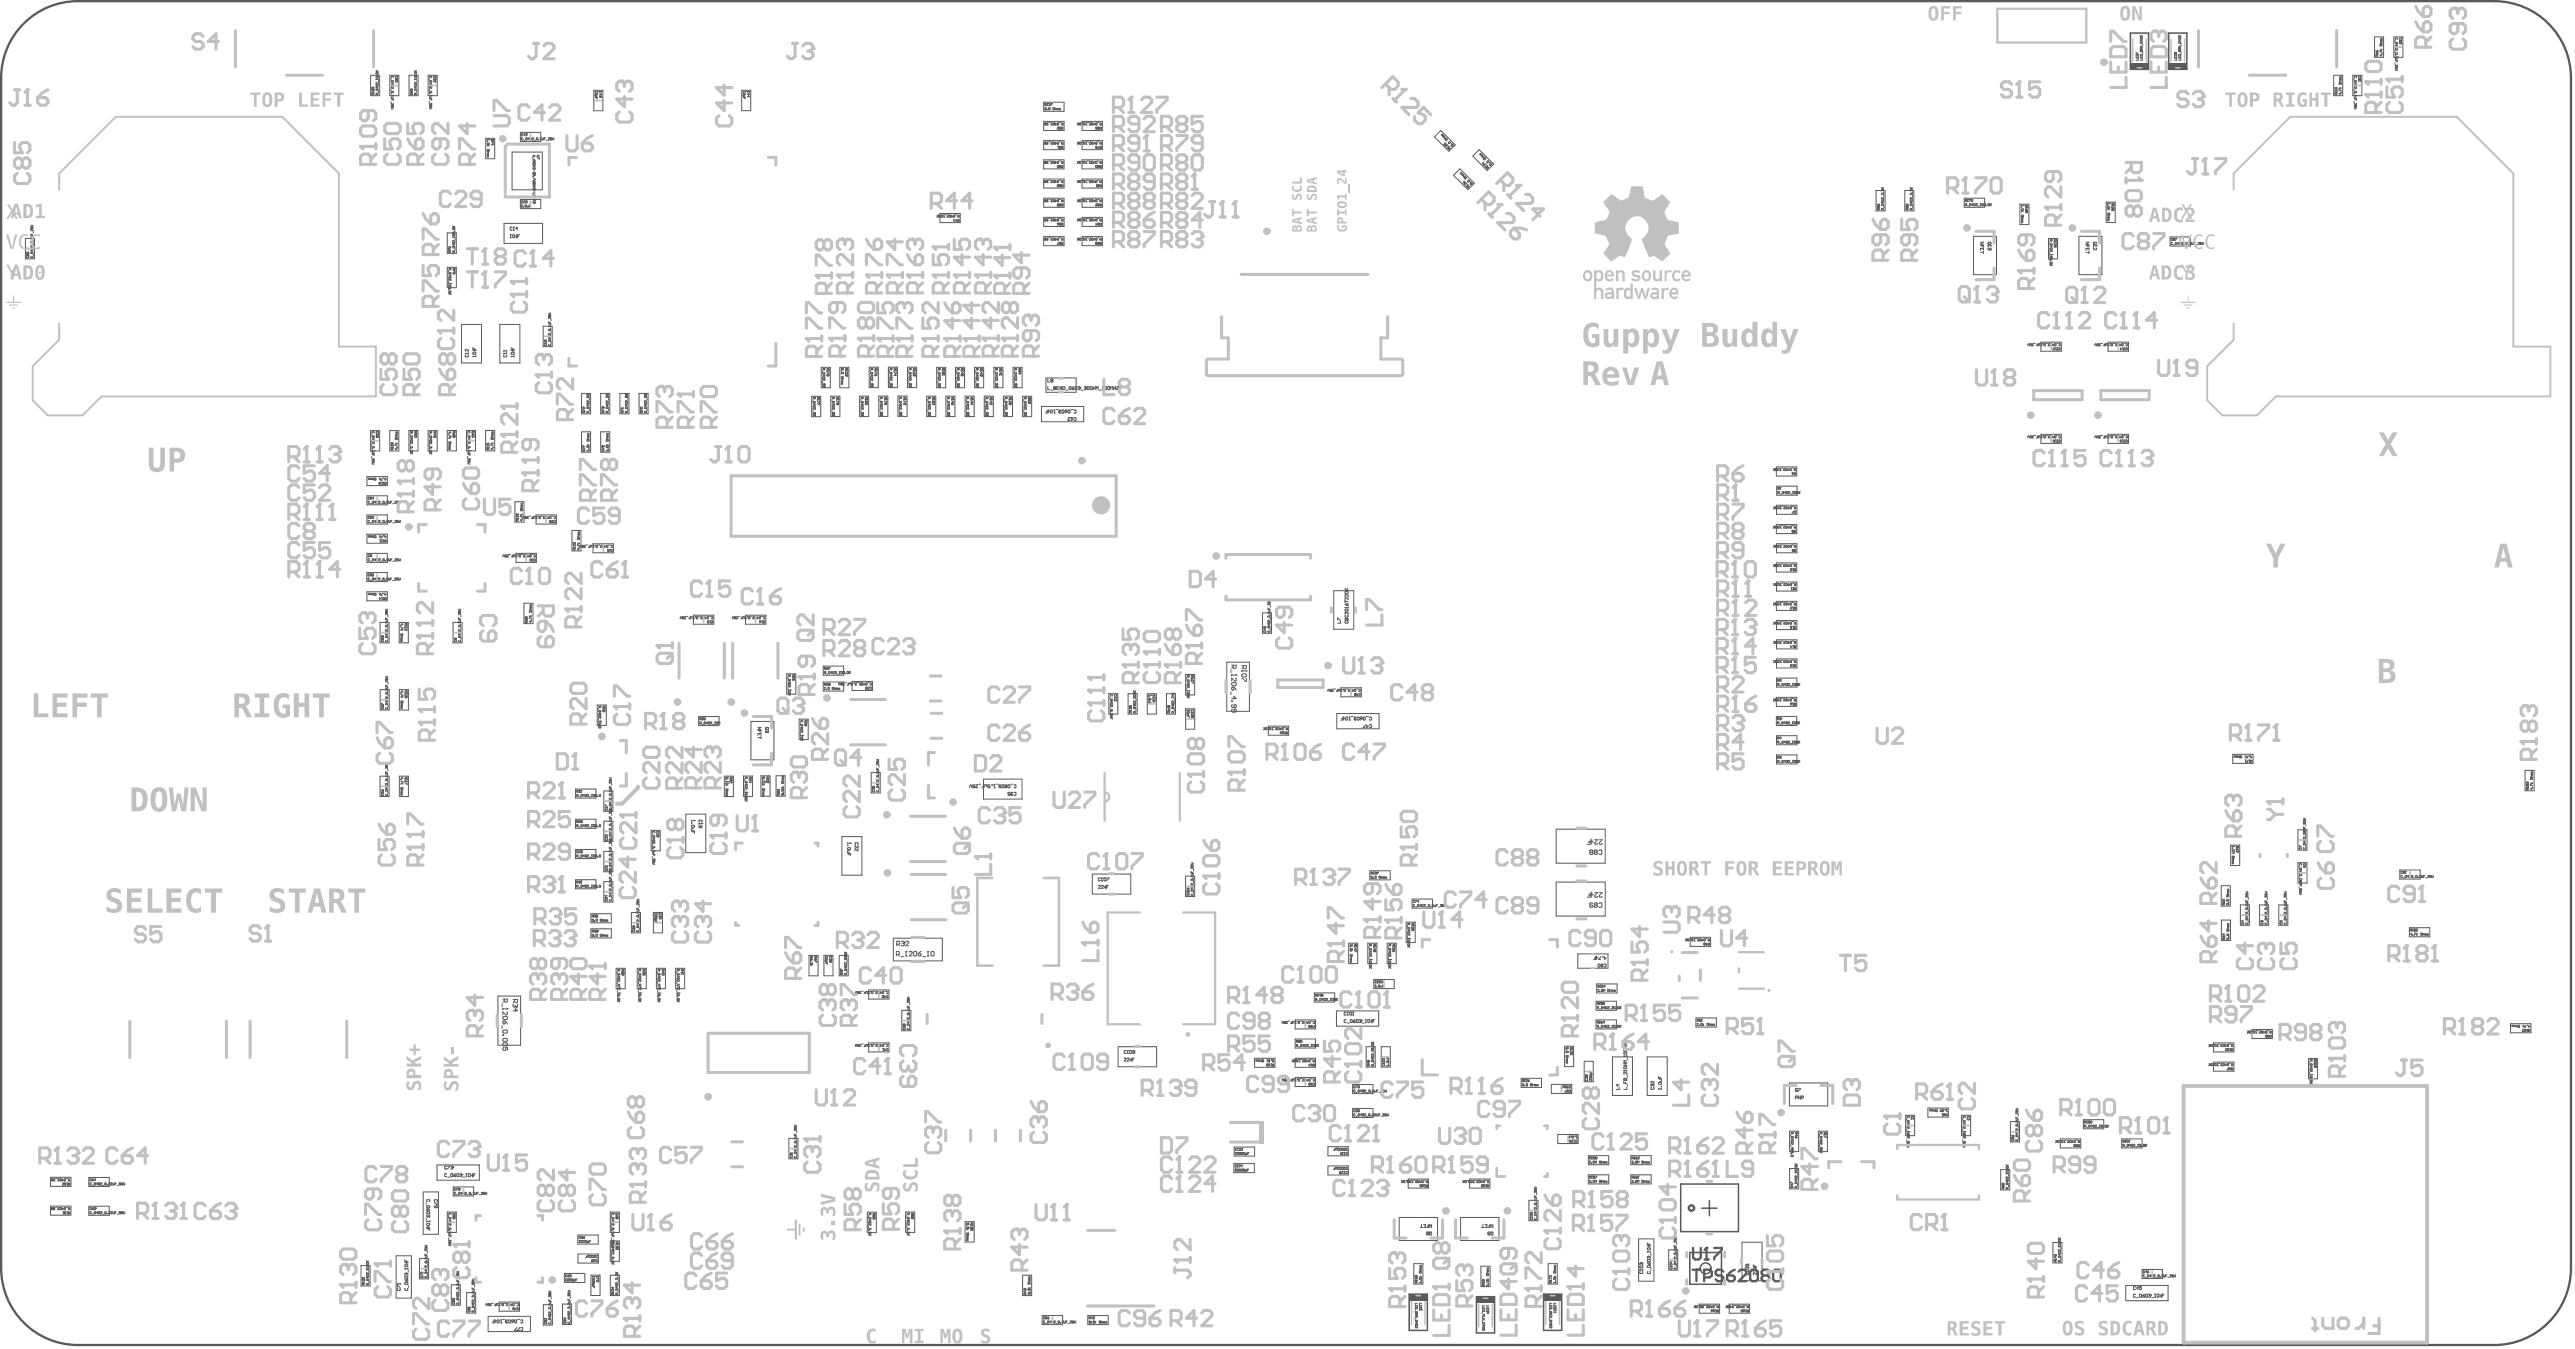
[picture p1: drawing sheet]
<svg xmlns="http://www.w3.org/2000/svg" width="284mm" height="149mm" viewBox="0 0 284 149" stroke-linecap="round" stroke-linejoin="round" font-family="sans-serif">
<g fill="none" stroke="#5a5a5a" stroke-width=".11">
<path d="M40.8 8.3h1v2.2h-1zM42.9 8.3h1v2.2h-1zM45.1 8.3h1v2.2h-1zM47.2 8.3h1v2.2h-1zM53.5 15.2h1v2.3h-1zM56.4 16.7h3.3v4.2h-3.3zM57.3 14.6h2.3v1h-2.3zM65.4 9.9h1v2.3h-1zM81.7 9.9h1v2.3h-1zM115 11.3h2.2v1h-2.2zM115 13.4h2.2v1h-2.2zM115 15.5h2.2v1h-2.2z"/>
<path d="M115 17.6h2.2v1h-2.2zM115 19.7h2.2v1h-2.2zM119.2 13.4h2.2v1h-2.2zM119.2 15.5h2.2v1h-2.2zM119.2 17.6h2.2v1h-2.2zM119.2 19.7h2.2v1h-2.2zM158.7 14.4l1.6 1.6-.7 .7-1.6-1.6zM160.8 18.6l1.6 1.6-.7 .7-1.6-1.6zM162.9 16.5l1.6 1.6-.7 .7-1.6-1.6zM257 8.3h1v2.2h-1zM259.2 8.3h1v2.2h-1zM261.6 4.1h.9v2.2h-.9z"/>
<path d="M263.7 4.1h1v2.2h-1zM2.8 26.3h1v2.2h-1zM49.3 25.6h1v2.3h-1zM49.3 29.4h1v2.3h-1zM50.8 35.7h2.2v4.3h-2.2zM55.1 35.7h2.2v4.3h-2.2zM55.5 24.6h4.3v2.2h-4.3zM57.3 22h2.3v1h-2.3zM59.8 35.9h1v2.3h-1zM103.5 23.5h2.3v1h-2.3zM115 21.8h2.2v1h-2.2zM115 23.9h2.2v1h-2.2z"/>
<path d="M115 26h2.2v1h-2.2zM119.2 21.8h2.2v1h-2.2zM119.2 23.9h2.2v1h-2.2zM119.2 26h2.2v1h-2.2zM206.6 21h1v2.2h-1zM209.8 21h1v2.2h-1zM216.4 21.8h2.2v1h-2.2zM217.4 26h2.5v4.2h-2.5zM222.5 22.5h1v2.2h-1zM224.8 37.7h2.3v1h-2.3zM225.6 26.3h1v2.2h-1zM229 26h2.5v4.2h-2.5z"/>
<path d="M232 22.3h1v2.2h-1zM232.2 37.7h2.2v1h-2.2zM239 26.1h2.3v1h-2.3zM40.4 52.5h2.3v1h-2.3zM40.4 54.6h2.3v1h-2.3zM40.4 56.7h2.3v1h-2.3zM40.4 58.8h2.3v1h-2.3zM40.8 47.4h1v2.3h-1zM42.9 47.4h1v2.3h-1zM45 47.4h1v2.2h-1zM47.2 47.4h1v2.3h-1zM49.3 47.4h1v2.2h-1z"/>
<path d="M51.4 47.4h1v2.2h-1zM53.5 47.4h1v2.2h-1zM56.7 55.2h1v2.3h-1zM59 56.7h2.3v1h-2.3zM63 58.4h1v2.3h-1zM64.1 47.5h1v2.3h-1zM64.1 43.3h1v2.3h-1zM65.3 59.9h2.3v1h-2.3zM66.2 47.5h1v2.3h-1zM66.2 43.3h1v2.3h-1zM68.3 43.3h1v2.3h-1zM70.4 43.3h1v2.3h-1z"/>
<path d="M89.4 43.6h1v2.3h-1zM90.5 40.4h1v2.3h-1zM91.5 43.6h1v2.3h-1zM92.5 40.4h1v2.3h-1zM94.7 43.6h1v2.3h-1zM95.7 40.4h1v2.3h-1zM96.8 43.6h1v2.2h-1zM97.9 40.4h1v2.3h-1zM98.9 43.6h1v2.2h-1zM100 40.4h1v2.3h-1zM102.1 43.6h1v2.3h-1zM103.2 40.4h1v2.3h-1z"/>
<path d="M104.2 43.6h1v2.3h-1zM105.2 40.4h1v2.3h-1zM106.3 43.6h1v2.3h-1zM107.4 40.4h.9v2.3h-.9zM108.4 43.6h1v2.3h-1zM109.5 40.4h1v2.3h-1zM110.5 43.6h1v2.3h-1zM111.6 40.4h1v2.3h-1zM112.6 43.6h1v2.3h-1zM114.7 44.8h4.7v1.6h-4.7zM115.2 41.6h3.3v1.6h-3.3zM195.7 51.4h2.2v1h-2.2z"/>
<path d="M195.7 57.8h2.2v1h-2.2zM195.7 59.9h2.2v1h-2.2zM195.7 55.6h2.2v1h-2.2zM195.7 53.5h2.2v1h-2.2zM224.8 47.8h2.3v1h-2.3zM232.2 47.8h2.2v1h-2.2zM40.4 63h2.3v1h-2.3zM40.4 60.9h2.3v1h-2.3zM40.4 65.1h2.3v1h-2.3zM41.9 68.5h1v2.3h-1zM41.9 75.9h1v2.3h-1zM44 68.5h1v2.3h-1z"/>
<path d="M44 75.9h1v2.3h-1zM49.9 68.5h1v2.3h-1zM56.8 60.9h2.3v1h-2.3zM57.7 66.4h1v2.3h-1zM65.8 77.6h1v2.3h-1zM76.4 67.7h2.2v1h-2.2zM77 78.9h2.2v1h-2.2zM82.1 67.7h2.3v1h-2.3zM82.7 79.4h2.6v4.3h-2.6zM86.7 74.2h1v2.2h-1zM88 79.2h1v2.2h-1zM90.7 73.3h2.2v1h-2.2z"/>
<path d="M90.7 75.1h2.2v1h-2.2zM93.9 75h2.2v1h-2.2zM122.1 76.4h1v2.2h-1zM124.3 76.4h1v2.2h-1zM126.4 76.4h1v2.2h-1zM128.5 76.4h1v2.2h-1zM130.6 74.3h1v2.2h-1zM130.6 78h1v2.3h-1zM135.1 72.9h2.5v5.4h-2.5zM139.1 67.5h1v2.2h-1zM139.7 79.9h2.2v1h-2.2zM146.9 65h2.2v4.3h-2.2z"/>
<path d="M147.2 78.6h4.7v1.6h-4.7zM147.7 75.7h2.2v1h-2.2zM195.7 78.9h2.2v1h-2.2zM195.7 62h2.2v1h-2.2zM195.7 66.2h2.2v1h-2.2zM195.7 76.8h2.2v1h-2.2zM195.7 64.1h2.2v1h-2.2zM195.7 68.3h2.2v1h-2.2zM195.7 70.4h2.2v1h-2.2zM195.7 72.5h2.2v1h-2.2zM195.7 74.6h2.2v1h-2.2zM41.9 85.5h1v2.2h-1z"/>
<path d="M44 85.5h1v2.2h-1zM63.4 86.9h2.2v1h-2.2zM63.4 90.2h2.2v1h-2.2zM63.4 93.5h2.2v1h-2.2zM63.4 96.9h2.2v1h-2.2zM66.5 97.1h1v2.2h-1zM66.5 93.7h1v2.3h-1zM66.5 90.4h1v2.3h-1zM66.5 87.1h1v2.2h-1zM71.7 91.4h1v2.3h-1zM75.5 89.6h2.2v4.3h-2.2zM79.8 85.5h1v2.2h-1z"/>
<path d="M81.9 85.4h1v2.3h-1zM83.8 85.4h1v2.3h-1zM85.5 85.4h1v2.3h-1zM92.7 92.1h2.2v4.3h-2.2zM96 85.1h1v2.2h-1zM108.3 85.8h4.3v2.2h-4.3zM120.3 96.2h4.3v2.2h-4.3zM130.6 96.5h1v2.2h-1zM150.9 95.9h2.2v1h-2.2zM155.5 99h2.3v1h-2.3zM171.4 91.3h5.4v3.7h-5.4zM171.4 97.1h5.4v3.8h-5.4z"/>
<path d="M195.7 81h2.2v1h-2.2zM195.7 83.1h2.2v1h-2.2zM244.7 97.5h1v2.3h-1zM245.7 93h1v2.3h-1zM245.9 83h2.3v1h-2.3zM246.8 99.6h1v2.3h-1zM248.9 99.6h1v2.3h-1zM251 99.6h1v2.3h-1zM253.1 95h1v2.2h-1zM253.1 91.4h1v2.2h-1zM264.3 95.8h2.3v1h-2.3zM278.1 84.8h1v2.3h-1z"/>
<path d="M54.9 109.7h2.4v5.4h-2.4zM65.1 100.6h2.2v1h-2.2zM65.1 102.3h2.2v1h-2.2zM67.9 106.6h1v2.3h-1zM69.5 100.5h1v2.2h-1zM70.2 106.6h1v2.3h-1zM72 100.5h1v2.2h-1zM72.3 106.6h1v2.3h-1zM74.4 106.6h1v2.3h-1zM89.1 105.2h1v2.2h-1zM90.8 105.2h1v2.2h-1zM92.4 105.2h1v2.2h-1z"/>
<path d="M95.7 109h2.2v1h-2.2zM95.7 114.8h2.2v1h-2.2zM98.4 103.3h5.4v2.5h-5.4zM99.3 111.2h1v2.3h-1zM123.2 115.2h4.2v2.2h-4.2zM138.2 116.5h2.2v1h-2.2zM142.7 112.3h2.2v1h-2.2zM142.7 114.4h2.2v1h-2.2zM142.7 116.5h2.2v1h-2.2zM142.7 118.6h2.2v1h-2.2zM144.8 109.3h2.2v1h-2.2zM147.2 111.3h4.7v1.7h-4.7z"/>
<path d="M148.6 103.8h.9v2.3h-.9zM149 119.4h2.2v1h-2.2zM150.5 115.2h1v2.3h-1zM150.7 103.8h1v2.3h-1zM151.3 107.8h2.3v1h-2.3zM152.1 115.2h1v2.3h-1zM152.8 103.8h1v2.3h-1zM154.9 101.5h1v2.3h-1zM167.6 118.7h2.2v1h-2.2zM170.9 119.4h2.2v1h-2.2zM172.3 115.2h1v2.2h-1zM173.8 105h3.3v1.6h-3.3z"/>
<path d="M174.5 116.8h1v2.3h-1zM175.8 110.2h2.2v1h-2.2zM175.8 112.3h2.2v1h-2.2zM175.9 108.3h2.2v1h-2.2zM177.6 116.4h2.2v4.2h-2.2zM181.4 116.4h2.2v4.2h-2.2zM186.2 103.2h2.2v1h-2.2zM186.8 112.1h2.3v1h-2.3zM197.1 119.2h4.2v2.6h-4.2zM243.8 114.8h2.3v1h-2.3zM243.8 116.9h2.3v1h-2.3zM244.7 101.3h1v2.2h-1z"/>
<path d="M248.1 113.3h2.2v1h-2.2zM254.3 116.5h1v2.3h-1zM265.4 102.1h2.2v1h-2.2zM276.5 112.7h2.3v1h-2.3zM5.6 129.6h2.2v1h-2.2zM5.6 132.8h2.2v1h-2.2zM9.8 129.6h2.2v1h-2.2zM9.8 132.8h2.2v1h-2.2zM39.8 139.3h1v2.3h-1zM43.6 138.3h1.7v4.6h-1.7zM46.2 138.6h1v2.2h-1zM46.6 131.2h1.7v4.7h-1.7z"/>
<path d="M48.1 128.3h4.7v1.6h-4.7zM49.3 133.4h1v2.3h-1zM49.9 130.7h2.3v1h-2.3zM63.6 136h2.3v1h-2.3zM63.7 138.1h2.2v1h-2.2zM67.2 133.4h1v2.3h-1zM67.2 136.6h1v2.3h-1zM86.9 125.3h1v2.3h-1zM95.5 133.5h1v2.2h-1zM99.8 133.4h1v2.3h-1zM106.3 134.5h1v2.2h-1zM135.9 128.1h2.3v1h-2.3z"/>
<path d="M135.9 126.3h2.3v1h-2.3zM146.3 126.3h2.2v.9h-2.2zM146.3 128.4h2.2v1h-2.2zM149 122h2.2v1h-2.2zM154.1 134h4.2v2.6h-4.2zM155.1 129.8h2.3v1h-2.3zM155.7 139.1h1v2.3h-1zM160.9 134h4.2v2.6h-4.2zM161.9 129.8h2.2v1h-2.2zM163.1 139.4h1v2.3h-1zM168.4 132.1h1v2.3h-1zM170.5 139.1h1v2.3h-1z"/>
<path d="M171.6 124.9h2.2v1h-2.2zM175 127.2h2.2v1h-2.2zM175 129.3h2.2v1h-2.2zM179.6 127.2h2.3v1h-2.3zM179.6 129.3h2.3v1h-2.3zM180.5 136.4h1.7v4.7h-1.7zM183.8 137.6h1v2.2h-1zM191.9 136.8h2.2v4.2h-2.2zM197.1 128.6h1v2.3h-1zM197.1 124.5h1v2.3h-1zM200.3 124.5h1v2.3h-1zM209.9 122.8h1v2.2h-1z"/>
<path d="M212.4 122h2.2v1h-2.2zM216.1 122.8h1v2.2h-1zM220.4 128.8h1v2.2h-1zM221.4 123.5h1v2.2h-1zM226.1 136.8h1v2.2h-1zM226.9 125.4h2.3v1h-2.3zM229.5 123.3h2.2v1h-2.2zM233.7 125.4h2.3v1h-2.3zM235.9 139.8h2.3v1h-2.3zM49.7 141.5h1v2.2h-1zM51.4 142.3h1v2.3h-1zM53.8 144.9h4.6v1.7h-4.6z"/>
<path d="M55 143.4h2.2v1h-2.2zM59.8 143.6h1v2.3h-1zM62 143.6h1v2.2h-1zM62.2 140.2h2.2v1h-2.2zM65.1 140.4h1v2.2h-1zM67.2 140.4h1v2.2h-1zM112.6 140.4h1v2.2h-1zM114.8 144.8h2.2v1h-2.2zM119.8 144.8h2.3v1h-2.3zM187.2 143.6h2.2v1h-2.2zM190.5 143.6h2.2v1h-2.2zM234.2 141.5h4.6v1.7h-4.6z"/>
</g>
<path d="M234.7 3.6h2v4h-2zM238.9 3.6h2v4h-2zM185.1 130.4h6.4v5.2h-6.4zM186.1 137.9h3.5v3.5h-3.5zM187.5 133h1.6M188.3 132.2v1.7M155.2 142.5h2v4h-2zM162.6 142.8h2v4h-2zM170 142.5h2v4h-2z" fill="none" stroke="#5a5a5a" stroke-width=".17"/>
<g fill="#5a5a5a">
<path d="M234.7 7h2v.6h-2z" fill-rule="evenodd"/>
<path d="M238.9 7h2v.6h-2z" fill-rule="evenodd"/>
<path d="M170 142.5h2v.6h-2z" fill-rule="evenodd"/>
<path d="M155.2 142.5h2v.6h-2z" fill-rule="evenodd"/>
<path d="M162.6 142.8h2v.6h-2z" fill-rule="evenodd"/>
</g>
<g fill="none" stroke="#5a5a5a" stroke-width=".11">
<path d="M41 10.1h.1M41 10.1v.1M41 10.1h.2M41 9.8h.2v.1l-.2 .1zM41.1 9.6v.1h-.1v-.1h.2v.2M41.1 10.4v-.1h-.1v.1h.2M41.2 10.3h-.1M41.2 10.1v.1M41.4 8.7h.1M41.4 8.7h.3M41.4 7.9h.3M41.4 8.7l.1 .1"/>
<path d="M41.4 7.8l.2 .1M41.5 9.8h.1l.1 .1h-.2zM41.5 9.3h.1l.1 .1-.2 .1zM41.5 8.4h.1l.1 .1-.2 .1zM41.5 8h.1l.1 .1-.2 .1zM41.5 9.6v.1l-.1-.1h.3M41.6 10.4v-.1h-.1l-.1 .1h.3M41.6 8.4h.1M41.7 9.1v.1l-.2-.1h-.1l.1 .1M41.7 8.7v.1M41.7 10.3h-.1M41.7 7.8l-.2 .1"/>
<path d="M41.7 8.9v.1M41.7 10v.2M43.1 8.6v.2M43.1 9.8v.2M43.1 11.1v.2M43.1 10.9h.2v.2M43.1 10.3h.1M43.1 10.5h.1M43.1 9.2h.2l-.1-.1v.2M43.1 10.5h.2M43.1 8.6v-.2h.2v.2M43.1 8.9h.2v.1h-.2z"/>
<path d="M43.1 9.3h.2v.2h-.2zM43.1 10h.2v.2h-.2zM43.1 11.6v.2l.2-.1-.1-.1h.1v.2M43.2 10.9v.1M43.3 9.6v.1l-.2-.1v.1M43.3 11.4v.1l-.2-.1v.1M43.3 10.5h.1M43.3 10.7h-.2v.1h.2M43.3 11.8l-.2 .1 .2 .1M43.6 8.6v-.2l.2 .1-.1 .1M43.6 8.6v.2h.1v-.2h.1v.2M43.6 8.9h.1l.1 .1h-.2z"/>
<path d="M45.2 9.8v.1h.1v-.1h.1v.1M45.2 10l.1 .2M45.4 10.4v-.1h-.2v.1h.2M45.4 10v.1l-.1 .1zM45.4 10.3h.1M45.7 8.7h.1M45.7 8.7h.2M45.7 8.7v.1M45.7 7.9h.2M45.7 9.3h.2v.1l-.2 .1zM45.7 9.8h.2v.1h-.2zM45.7 8h.2v.1l-.2 .1z"/>
<path d="M45.7 8.4h.2v.1l-.2 .1zM45.8 9.6v.1l-.1-.1h.2M45.8 10.4v-.1h-.1v.1h.2M45.9 8.3h.1M45.9 9.1v.1l-.2-.1v.1M45.9 10.3h-.1M45.9 8.7v.1M45.9 7.8l-.1 .1-.1-.1 .1 .1M45.9 8.9v.1M45.9 10v.2M47.3 8.6v.2M47.3 9.8v.2"/>
<path d="M47.3 11.1v.2M47.3 9.2h.3l-.2-.1v.2M47.3 10.3h.1M47.3 10.5h.3M47.3 10.9h.3v.2M47.3 10.5h.1M47.4 8.6v-.2l.2 .1-.1 .1M47.4 8.9h.1l.1 .1h-.2zM47.4 9.3h.1l.1 .2h-.2zM47.4 10h.1l.1 .2h-.2zM47.4 11.6v.2l.1-.1-.1-.1h.2v.2M47.4 10.9v.1"/>
<path d="M47.5 9.6v.1l-.2-.1v.1M47.5 11.4v.1l-.2-.1v.1M47.5 10.5h.1M47.6 10.5h.1M47.6 10.7h-.3l.1 .1h.2M47.6 11.8l-.3 .1 .3 .1M47.8 8.6v-.2l.2 .1v.1M47.8 8.6v.2h.2v-.1h-.1v.1M48 8.9v.1l-.2-.1v.1M53.7 15.6h.1M53.7 15.4h.1M53.7 17.1v.2l.1-.2v.2"/>
<path d="M53.7 15.4h.2M53.7 16h.2M53.7 16.1v-.1l.1 .1M53.7 16.7h.2M53.7 16.9h.1v.1M53.7 17h.1M53.7 16.4h.2v.2h-.2zM53.7 15.7h.2v.2h-.2zM53.8 16.7v.1h-.1M53.8 17v.1h-.1M53.9 15.4h.1M54.1 15.4h.3l-.1 .1h-.1v-.1"/>
<path d="M54.1 15.6l.2 .1 .1-.1M54.1 15.9h.3l-.2-.1v.2M54.2 15.4l-.1 .1M57.6 14.8h-.2l.1 .1h.1M57.6 15.2h-.2v.2h.2M57.7 15.4h.1M57.8 14.8h-.1l.1-.1v.2M57.9 14.8h.2l-.2 .1h.2M57.9 15.2h.2l-.1 .2h-.1zM58.3 15.3h-.2l.2-.1v.2M58.4 15.2h.1v.2h-.1zM58.6 15.2h.2l-.2 .2h.2"/>
<path d="M58.7 17.3v.2M58.7 18h.2v.2h-.1zM58.7 19.9h.1v.1zM58.7 19.4h.1M58.7 17.6h.2l-.2 .1M58.7 19.6l.2 .2v-.2M58.7 18.3h.2M58.8 19l-.1 .1h.1M58.8 17.8l-.1 .1 .1 .1 .1-.2v.2M58.8 18.3l.1 .1M58.8 17.6v.1M58.8 18.7v.2"/>
<path d="M58.8 19v.1M58.8 18.3l-.1 .1M58.8 19.1h.1M58.8 19.9l.1 .1M58.8 15.4h.2M58.9 19.1h.1M58.9 18.5v.2l-.2-.2v.2M58.9 19.2v.2l-.2-.2v.2M58.9 19v.1M58.9 17.1h-.2l.1 .2h.1M59.1 15.2h.1v.2h-.1zM59.2 17.3l.2 .2v-.2"/>
<path d="M59.3 15.4h.1M59.4 17.1h-.2v.2h.2M59.5 15.4h.1M59.5 15.2h.1M59.5 15.2v.2M59.7 15.2v.2h.1v-.2M59.9 15.3h.1M60.1 15.2h-.2v.2M60.2 15.4h.1M60.4 15.2h.1l-.1 .2h.1M60.8 15.2h-.2v.1h.2l-.1 .1h-.1M60.9 15.2v.2l.1-.2"/>
<path d="M65.5 10.5h.2v.1l-.1 .1v-.2M65.6 10.7h.2v.2M65.6 10.1h.1M65.6 10.1h.2M65.6 10.3h.2v.1h-.2zM65.7 10.7v.1M65.8 10.1h.1M66 10.4h.3l-.1-.1v.2M66.1 10.5l-.1 .2h.2M66.1 10.2v-.1h.2l-.1 .1M66.2 10.6v.1M66.2 10.7h.1"/>
<path d="M66.2 10.5l.1 .2h-.1M81.8 10.5h.2v.1h-.1v-.1M81.9 10.1h.2M81.9 10.1h.1M81.9 10.7h.2v.2M81.9 10.3h.2v.1h-.2zM82 10.7v.1M82.1 10.1h.1M82.3 10.4h.3l-.2-.1v.2M82.3 10.6h.3l-.2-.1v.2M82.4 10.2v-.1h.1v.1M115.1 15.8h.1"/>
<path d="M115.1 13.7h.1M115.1 17.9h.1M115.1 13.7v.1l.1-.1M115.1 17.9v.1h.1M115.1 15.8v.1l.1-.1M115.1 11.6h.1v-.2h-.1v.2M115.1 13.6v.1M115.1 20h.1M115.1 13.6h.1M115.1 11.9h.1v.2h-.1zM115.2 11.6h.1M115.2 19.9h-.1v.1"/>
<path d="M115.2 15.7l-.1-.1v.2M115.2 13.6l-.1-.1v.1M115.2 17.8h-.1v.1M115.3 15.8h.1M115.3 13.7h.1M115.3 17.9h.1M115.3 15.8v.1l.2-.1M115.3 13.7v.1l.2-.1M115.3 17.9v.1h.2M115.4 12.1h.1M115.3 11.6h.1M115.3 20h.1"/>
<path d="M115.3 13.6h.1M115.3 13.6v.1M115.4 11.4h.1M115.4 11.4h-.1M115.4 11.4v.2M115.5 19.9h-.2v.1M115.5 15.7l-.2-.1v.2M115.5 13.6l-.2-.1v.1M115.5 17.8h-.2v.1M115.5 11.4h.2l-.2 .2h.2M115.5 15.6h.2M115.5 19.8h.2"/>
<path d="M115.5 13.5h.2M115.5 17.7h.2M115.6 11.9h.1l-.1 .2h-.1zM115.7 11.4h.2l-.2 .2M115.8 19.9h.1l-.1 .1v.1h.1M115.8 17.8h.1l-.1 .2h.1M115.8 15.6h.1l-.1 .2v.1l.1-.1M115.8 13.5h.1l-.1 .2v.1l.1-.1M116 11.9h.1v.2h-.1zM116 13.6h.2l-.1 .2-.1-.1zM116 17.8h.2l-.1 .2h-.1zM116 19.9h.2l-.1 .2h-.1z"/>
<path d="M116 15.7h.2l-.1 .2-.1-.1zM116.2 12l.1-.1 .1 .2M116.2 11.9v.2M116.3 15.6v.3l.1-.1h-.2M116.3 19.9v.2l.1-.1h-.2M116.3 17.8v.2l.1-.1h-.2M116.3 13.5v.3l.1-.2h-.2M116.5 19.9h.1v.2h-.1zM116.5 17.8h.1v.2h-.1zM116.5 15.7h.1v.2l-.1-.1zM116.5 13.6h.1v.2l-.1-.1zM116.5 14h.1l-.1 .2h.1"/>
<path d="M116.5 18.2l.1 .1v.2l-.1-.1zM116.5 12h.1v.1M116.5 12l-.1-.1v.2M116.5 12v.1M116.5 16.1h.1M116.6 16.3h.1M116.6 16.1v.2M116.7 15.6h.1M116.7 19.8h.1M116.7 13.5h.1M116.7 17.7h.1M116.8 11.9l-.1 .1 .1 .1h-.1"/>
<path d="M116.8 18.3h-.1v.1l.1 .1v-.2h-.1M116.8 16.1h-.1v.2h.1v-.1h-.1M116.8 14h-.1v.2h.1v-.1h-.1M116.9 17.8h.1M116.9 19.9l.1 .1M116.9 18.2l.1 .1M116.9 15.6l.1 .1M116.9 16.1l.1 .1M116.9 14l.1 .1M116.9 13.5l.1 .1M117.1 17.8v.2h-.1l-.1-.1 .2-.1M117.1 19.9v.2h-.1l-.1-.1h.2"/>
<path d="M117.1 15.6v.3h-.1l-.1-.1 .2-.1M117.1 16.1v.2h-.2l.1-.1h.1M117.1 13.5v.3h-.1l-.1-.2h.2M117.1 18.2v.3l-.2-.1 .1-.1h.1M117.1 14v.2h-.2l.1-.1h.1M118.7 19.9l.1 .1M118.7 15.6l.1 .2M118.7 13.5l.1 .1M118.7 17.8l.1 .1M118.8 17.8l-.1 .2M118.8 13.5v.3M118.8 15.6v.3"/>
<path d="M118.8 17.8v.2M118.8 19.9v.2M118.8 20l-.1 .1M118.8 15.7l-.1 .2M118.8 13.6l-.1 .2M118.9 19.9h.2l-.1 .2h-.1zM118.9 13.6h.2l-.1 .2-.1-.1zM118.9 15.7h.2l-.1 .2-.1-.1zM118.9 17.8h.2l-.1 .2h-.1zM119.3 13.5h.1M119.3 15.6h.1M119.3 17.8h.1"/>
<path d="M119.3 19.9h.1M119.3 13.6h.2l-.1 .2-.1-.1zM119.3 15.7h.2l-.1 .2-.1-.1zM119.3 17.8h.2l-.1 .2h-.1zM119.3 19.9h.2l-.1 .2h-.1zM119.6 19.9h.1M119.6 15.6h.1M119.6 13.5h.1M119.6 17.8h.1M119.6 15.9h.1M119.6 13.8h.1M119.6 18h.1"/>
<path d="M119.6 13.5v.3M119.6 15.6v.3M119.6 17.8v.2M119.6 19.9v.2M119.7 15.8l-.1 .1M119.7 13.7l-.1 .1M119.7 18h-.1M119.8 15.6h.1M119.8 19.8h.1M119.8 13.5h.1M119.8 17.7h.1M120 19.9h.1l-.1 .2h.1"/>
<path d="M120 15.6h.1l-.1 .2h.1M120 13.5h.1l-.1 .2h.1M120 17.8h.1l-.1 .1v.1h.1M120.2 13.6h.2l-.1 .2-.1-.1zM120.2 15.7h.2l-.1 .2-.1-.1zM120.2 17.8h.2l-.1 .2h-.1zM120.2 19.9h.2l-.1 .2h-.1zM120.5 15.6v.3l.1-.1h-.1M120.5 13.5v.3l.1-.2h-.1M120.5 17.8v.2l.1-.1h-.1M120.5 19.9v.2l.1-.1h-.1M120.7 15.7h.1v.2l-.1-.1z"/>
<path d="M120.7 13.6h.1v.2l-.1-.1zM120.7 17.8h.1v.2h-.1zM120.7 19.9h.1v.2h-.1zM120.7 18.2l.1 .1v.2l-.1-.1zM120.8 16.1h-.1v.2h.1v-.1h-.1M120.8 14h-.1v.1h.1v.1h-.1M120.9 15.6h.2M120.9 19.8h.2M120.9 13.5h.2M120.9 17.7h.2M121 14.1v-.1h.1l-.1 .1M121 14.1v.1h.1l-.1-.1"/>
<path d="M121 18.3v-.1l.1 .1h-.1M121 18.3v.2l.1-.1-.1-.1M121 18.3h.1M121 14.1h.1M121.1 16.1l-.2 .2h.2M121.2 19.9v.1M121.2 15.6v.1M121.2 13.5v.1M121.2 17.8h.1M121.2 18.2v.1M121.2 16.1v.1M121.2 14v.1"/>
<path d="M121.3 16.1v.2h-.1v-.1h.1M121.3 13.5v.3h-.1v-.2h.1M121.3 14v.2h-.1v-.1h.1M121.3 15.6v.3h-.1v-.1l.1-.1M121.3 17.8v.2h-.1v-.1l.1-.1M121.3 18.2v.3l-.1-.1v-.1h.1M121.3 19.9v.2h-.1v-.1h.1M158.7 14.9h.2l-.1-.1 .2 .1M159 14.9l-.1 .1h.1M159.1 15h-.1M159.1 15l-.1 .1v-.1M159.2 15.1l-.1 .1 .1 .1"/>
<path d="M159.2 15.4l.1-.1h.1l-.1 .2zM159.3 15.9l-.1-.1-.1 .1h.1l-.1 .1-.1-.1M159.3 15.2l-.2 .1M159.4 15.9l.1 .1h-.3l.1 .1M159.4 16.3h.1M159.5 16.1h.1M159.6 16.1l-.2 .2M159.6 15.6l.2 .1-.2 .1-.1-.1zM159.7 16.2v.1M159.8 16.3l-.2 .2-.1-.1 .1-.1 .1 .1M159.9 15.8h.1M159.9 15.9l.2 .1-.2 .1-.1-.1z"/>
<path d="M160.8 19.1l.2 .1-.1-.2 .2 .1M161.1 19.1l-.1 .1 .1 .1M161.2 19.2l-.1 .1M161.2 19.2l-.1 .2v-.1M161.3 20h.1l-.1 .1zM161.3 19.3l-.1 .1 .1 .1M161.3 19.6l.1-.1h.1l-.1 .2zM161.4 19.4l-.2 .2M161.8 19.8l.1 .1-.2 .1-.1-.1zM163 17v.1v-.2l.2 .1M163.2 17v.1v.1M163.3 17.1l-.1 .1"/>
<path d="M163.4 17.1l-.2 .1M163.4 17.2l-.1 .1 .1 .1M163.4 17.9l-.1 .1h.1l-.1-.1M163.5 17.3l-.1 .2M163.5 17.4l.2 .1-.2 .1-.1-.1zM163.6 18l.1 .1h-.2l-.1 .1 .1 .1M163.6 18.4h.1M163.8 18.3v-.1l-.2 .2M163.9 17.7l.1 .1-.2 .1v-.1zM163.9 18.3v.1M164 18.4l-.2 .2-.1-.1 .1-.1 .1 .1M164.1 17.9h.1"/>
<path d="M164.2 18l.1 .1-.2 .1v-.1zM235.3 6.2v.2h.2v-.2M235.3 6h.2v.2h-.2zM235.3 5.9v-.1l.2 .1M235.4 6.3v.1M235.5 6.5v.1h-.2M235.8 6.2v.2h.2v-.2M235.8 5.1h.2l-.2 .1h.2M235.8 4.1h.1l.1 .2h-.2zM235.8 4.6h.1l.1 .1-.2 .1zM235.8 5.5v.2h.1l.1-.1-.1-.1v.1M235.8 6h.1l.1 .2h-.2z"/>
<path d="M235.9 4.4v.1l-.1-.1h.2M235.9 6.3v.1M235.9 5.5v-.2h-.1v.2h.2M236 6.5v.1h-.2M236 3.9v.2l-.2-.2v.2M236 5.3l-.1 .1M236 4.8v.2M236 5.8v.1M239.5 6.2v.2h.3v-.2M239.5 6h.2l.1 .2h-.3zM239.6 5.8h.1M239.6 5.8h-.1l.1 .1"/>
<path d="M239.6 5.8h.2l-.1 .1M239.6 6.3v.1M239.8 6.5v.1h-.3M240 6.2v.2h.2v-.2M240 6h.2v.2h-.2zM240 5.1h.2l-.2 .1h.2M240 4.6h.2v.1l-.2 .1zM240 4.2l.2-.1v.2h-.2zM240 5.5v.2h.2v-.1l-.1-.1v.1M240.1 4.4v.1l-.1-.1h.2M240.1 6.3v.1M240.1 5.5v-.2h-.1v.2h.2"/>
<path d="M240.2 6.5v.1h-.2M240.2 3.9v.2l-.1-.2h-.1v.2M240.2 5.3l-.1 .1M240.2 4.8v.2M240.2 5.8v.1M257.2 10.1h.1M257.2 9.9h.1M257.2 10.1h.2M257.2 9.9h.2M257.2 10.1v.1M257.2 9.9v.1M257.2 9.6h.2v.2h-.2z"/>
<path d="M257.3 10.4v-.1h-.1v.1h.2M257.4 10.3h-.1M257.4 9.9v.1M257.4 10.1v.1M257.6 10v-.2l.3 .2M257.6 9.8h.3M257.6 9.1h.3M257.7 9.1h.1l.1 .1-.2 .1zM257.7 8.4l.1 .2v-.2l.1 .2M257.7 9.6l.1 .2 .1-.2M257.8 10.3v.1l-.2-.1h.3M257.8 8.7h.1"/>
<path d="M257.8 8.7l-.1 .1h.2M257.8 10.1h.1M257.9 8.9h-.2l.1 .2M257.9 8.7h-.1M259.3 8.6v.2M259.3 9.8v.2M259.3 11.1v.2M259.3 9.2h.3l-.2-.1v.2M259.3 10.3h.1M259.3 10.5h.3M259.3 10.9h.3v.2M259.3 10.5h.1"/>
<path d="M259.4 8.6v-.2h.1v.2M259.4 8.9h.1l.1 .1h-.2zM259.4 9.3h.1l.1 .2h-.2zM259.4 10h.1l.1 .2h-.2zM259.4 11.6v.2l.1-.1-.1-.1h.2v.2M259.4 10.9v.1M259.5 9.6v.1l-.2-.1v.1M259.5 11.4v.1l-.2-.1v.1M259.5 10.5h.1M259.6 10.5h.1M259.6 10.7h-.3l.1 .1h.2M259.6 11.8l-.3 .1 .3 .1"/>
<path d="M259.8 8.9v.1M259.8 8.9h.2M259.8 8.6v-.2h.2v.2M259.8 8.6v.2h.1v-.2h.1v.2M260 8.9h.1M261.7 5.8l.1 .2M261.7 5.6l.1 .1M261.8 5.6l.1 .1h-.1zM261.8 5.8l.1 .1-.1 .1zM261.8 6.2v-.1l-.1-.1v.2h.2M261.9 6l-.1 .1M262.2 5.8v-.2l.2 .2"/>
<path d="M262.2 5.5h.2M262.2 4.8h.2M262.2 4.9h.1l.1 .1-.2 .1zM262.2 4.2v.1l.1-.1 .1 .2M262.2 5.4l.1 .1 .1-.1M262.3 6v.2l-.1-.1h.2M262.3 4.5l-.1 .1h.2M262.3 4.5h.1M262.3 6h.1M262.4 4.7h-.2l.1 .1M262.4 4.4h-.1v.1M263.8 4.4v.2"/>
<path d="M263.8 5.6v.1M263.8 6.9v.2M263.8 6.1h.1M263.8 6.7h.3v.1M263.8 6.2v.1M263.8 5h.3l-.1-.1v.1M263.8 6.3h.3M263.9 4.7h.1l.1 .1h-.2zM263.9 4.3v-.1h.1v.1M263.9 5.1h.1l.1 .1-.2 .1zM263.9 5.8h.1l.1 .1-.2 .1zM263.9 7.4v.1h.1v-.1h.1v.1"/>
<path d="M264 6.7h.1M264 5.4v.1l-.2-.1v.1M264 7.1v.2l-.2-.2v.2M264 6.2l.1 .1M264.1 6.3h.1M264.1 6.4l-.3 .1 .1 .1h.2M264.1 7.6l-.3 .1 .3 .1M264.3 4.4v.2h.2v-.1h-.1v.1M264.3 4.3v-.1h.2v.1M264.3 4.7v.1h.1M264.4 4.7v.1M264.4 4.8h.1"/>
<path d="M264.5 4.8h.1M264.5 4.7v.1M2.9 27.8v.1h.2v-.1h.1l-.1 .1M3 28.2v.2l.2-.1-.1-.1M3.1 28h-.2l.1 .1h.1M3.1 28h.1l-.1 .1M3.1 28v.1M3.4 26.3h.1M3.4 25v.2h.1v-.1l.1-.1v.2M3.4 26.3h.2M3.4 25.7v.2h.2M3.4 26h.2v.1h-.2"/>
<path d="M3.4 24.8l.2 .1-.2 .1M3.4 27.3h.2v.1h-.2zM3.4 26.6h.2v.1h-.2zM3.4 28.2v.2h.2v-.2M3.4 27.8h.2v.1h-.2zM3.5 27.5v.2l-.1-.1h.2M3.5 25.8v.1M3.6 26.5h.1M3.6 25.3v.1l-.2-.1v.1M3.6 27.1v.1l-.2-.1v.1M3.6 26.2v.1M3.7 25.5v.2"/>
<path d="M3.7 26.8v.2M3.7 28v.1M49.4 29.8v.1M49.4 30.9v.2M49.4 27.5v-.1l.2 .1M49.4 27.1l.1 .2M49.4 29.6h.3l-.1 .1h-.1v-.1M49.4 31.2v.1M49.4 31.8h.1M49.4 30.4h.3l-.1-.2v.2M49.4 31.2h.3M49.4 32.3h.3"/>
<path d="M49.5 30h.1l.1 .1-.2 .1zM49.5 30.5h.1l.1 .1h-.2zM49.5 31.4h.1l.1 .1h-.2zM49.5 31.6h.1l.1 .1-.2 .1zM49.5 32h.1l.1 .2h-.2zM49.5 29.6l-.1 .1M49.5 32.3l.2 .1M49.6 32.3l-.2 .1M49.6 27.8v-.1l-.2-.1v.2h.2M49.6 27.1v.2h-.1zM49.6 30.7v.2l-.2-.2v.2M49.6 31.2h.1"/>
<path d="M49.6 27.6v.1M49.7 31.2h.1M49.9 26.1h.1M49.9 26.1h.2M49.9 25.1h.2M49.9 24.9l.1 .2M49.9 29.6h.2v.1h-.1v-.1M49.9 29.8l.2 .1v-.1M49.9 27.1h.2v.2h-.2zM49.9 25.1h.2v.1l-.2 .1zM49.9 25.6h.2v.1h-.2zM49.9 25.8h.2v.1h-.2z"/>
<path d="M49.9 26.7h.2v.1h-.2zM49.9 30v.2l.1-.1v-.1h.1v.2M50 29.6l-.1 .1M50 26.9v.2l-.1-.1h.2M50 27.8v-.1l-.1-.1v.2h.2M50.1 25.4h.1M50.1 26.5v.1l-.2-.1v.1M50.1 27.6l-.1 .1M50.1 26.1h.1M50.1 24.9l-.1 .1M50.1 26.2v.2M50.1 27.4v.1"/>
<path d="M51.2 38.9h.1M51.2 38.9h.4M51.2 38.9l.1 .1M51.3 39.1v.2h.2v-.2M51.6 38.5v.2l-.2-.2h-.2l.1 .2M51.6 38.9v.1M52.1 39.2h.1M52.1 38.2v.3h.3M52.1 38.9l.3-.1v.2h-.3zM52.1 39.2h.3M52.1 39.2v.1M52.1 38.6h.4"/>
<path d="M52.2 38.4v.1M52.2 38.6v.1M52.3 38.6v.1M52.4 39.2v.1M55.5 38.9h.1M55.5 38.6h.1M55.5 38.6v.1M55.5 38.9h.3M55.5 38.9v.1M55.5 38.6h.3M55.5 39.1v.2h.3v-.2M55.8 38.6v.1"/>
<path d="M55.8 38.9v.1M56.2 26.2h.1M56.2 25.8h.1M56.2 25.8v.4M56.2 25.8v.1M56.3 39.2h.1M56.3 38.9l.3-.1v.2h-.2zM56.3 39.2h.3M56.3 38.6h.4M56.3 38.2v.3h.3M56.3 39.2l.1 .1M56.4 25.1h-.2v.2h.2"/>
<path d="M56.5 38.4v.1M56.5 38.6v.1M56.5 25.8l.2 .1-.1 .3-.1-.1zM56.5 25.3h.1M56.6 25h.1M56.6 25v.3M56.6 25l-.1 .1M56.6 39.2v.1M56.8 26h.1M56.8 26.1h.1M56.9 25.8v.4M57 25.2h-.2l.2-.2v.3"/>
<path d="M57 26h.1M57.2 25.8h-.2v.4M57.4 22.8h.1M57.5 22.6h.1M57.5 22.6v.2M57.5 22.6h-.1M57.6 22.2h-.2l.1 .1h.1M57.6 22.8h.1M57.7 22.2h.1l-.1 .1h.1M57.8 22.6h.2l-.1 .2h-.1zM58.1 22.2h-.2v-.1l.2 .1v.1h-.2M58.1 22.6v.2h.1v-.2"/>
<path d="M58.3 22.7h.1M58.5 22.6h-.2v.2M58.7 22h.2M58.7 20.3h.2M58.7 21.5h.2v.1h-.1v-.1M58.7 20.6h.2M58.7 20.7h.2M58.8 22.2l-.1 .1h.1M58.8 20.3l.1 .2-.1-.1-.1 .1M58.8 21.6h-.1M58.8 20.1h.1v.2l-.1-.1M58.8 20.1h-.1l.1 .2v-.1"/>
<path d="M58.8 20.1v.1M58.8 20.6v.1M58.8 21v.2M58.8 21.7v.2M58.8 22.3h.1M58.9 22.3h.1M58.9 22.2v.1M58.9 20.8v.1l-.1-.1-.1 .1M58.9 21.3h-.2v.1M58.9 22v.1M60 37.8h.1M60 37.8h.2"/>
<path d="M60 37.9v.1h.2v-.1M60.1 37.5h.1M60.1 37.5h-.1v.1M60.1 37.5h.1v.1M60.2 37.7v.1M60.4 35.9h.1M60.4 34.7v.2h.1v-.2h.2l-.1 .2M60.4 35.4v.2h.3M60.4 36.3h.2l.1 .1h-.2zM60.4 37.5l.2-.1 .1 .1-.2 .1zM60.4 35.6l.3 .1-.1 .1h-.2M60.4 35.9h.3"/>
<path d="M60.4 35.9l.1 .1M60.4 34.5h.3l-.3 .1M60.5 37.9v.1h.1v-.1M60.5 37h.1l.1 .1h-.2zM60.5 35.5v.1M60.5 37.2v.1l-.1-.1h.3M60.6 36.1h.1M60.7 34.9v.2l-.2-.2-.1 .1 .1 .1M60.7 36.7v.2l-.2-.2v.2M60.7 35.9v.1M60.7 35.2v.1M60.7 36.5v.1"/>
<path d="M60.7 37.7v.1M103.2 23.7l.1 .1M103.4 23.7v.2M103.4 23.8l-.2 .1M103.5 23.7h.1v.2h-.2zM103.7 23.7h.1v.2h-.1zM103.9 23.7h.1M104 23.9h.1M104 23.7v.2M104.1 23.6h.2M104.3 23.7h.2l-.2 .1 .1 .1h.1M104.6 23.7h.1v.2h-.1z"/>
<path d="M104.8 23.7v.2l.1-.1h-.1M105.1 24.1v.3l.1-.1h-.2M105.1 23.7h.1l-.1 .2h-.1zM105.3 23.6h.1M105.3 24.1v.3l.1-.1h-.1M105.5 23.7l.1 .1M105.5 24.1l.1 .1M105.6 23.7v.2h-.1v-.1h.1M105.6 24.1v.3l-.1-.1v-.1h.1M115.1 26.4h.1M115.1 24.3h.1M115.1 22.1h.1"/>
<path d="M115.1 22.1v.1h.1M115.1 20v.1h.1M115.1 24.2h.1M115.1 26.3h.1M115.1 26.3v.1M115.1 24.2v.1M115.2 26.3l-.1-.1v.1M115.2 22h-.1v.1M115.2 24.1h-.1v.1M115.3 26.4h.1M115.3 24.3h.1M115.3 22.1h.1"/>
<path d="M115.3 26.4h.2M115.3 22.1v.1h.2M115.3 24.3h.2M115.3 20v.1h.2M115.3 24.2h.1M115.3 26.3h.1M115.3 26.3v.1M115.3 24.2v.1M115.5 26.3l-.2-.1v.1M115.5 22h-.2v.1M115.5 24.1h-.2v.1M115.5 26.2h.2"/>
<path d="M115.5 21.9h.2M115.5 24.1h.2M115.8 24.1h.1l-.1 .2h.1M115.8 26.2h.1l-.1 .2h.1M115.8 22h.1l-.1 .1v.1h.1M116 26.3h.2l-.1 .1h-.1zM116 22h.2l-.1 .2h-.1zM116 24.1h.2l-.1 .2h-.1zM116.3 24.1v.2l.1-.1h-.2M116.3 26.2v.2l.1-.1h-.2M116.3 22v.2l.1-.1h-.2M116.5 26.3h.1v.1h-.1z"/>
<path d="M116.5 22h.1v.2h-.1zM116.5 24.1h.1v.2h-.1zM116.5 24.6h.1v.1zM116.5 22.6v-.2l.1 .1v.1M116.5 22.6h.1M116.5 22.6v.1l.1-.1M116.6 20.4h-.1v.1l.1 .1v-.2h-.1M116.6 26.7l-.1 .2h.1M116.6 24.7l-.1 .1M116.7 26.2h.1M116.7 21.9h.1M116.7 24.1h.1"/>
<path d="M116.7 20.4v.2l.1-.1v-.1M116.7 26.8v-.1h.1v.1M116.7 20.4v-.1l.1 .1M116.7 22.6h.1M116.7 26.8v.1h.1v-.1M116.7 26.8h.1M116.7 22.6v-.2l.1 .1v.1M116.7 24.7v-.1h.1v.1M116.7 24.7v.1h.1v-.1M116.7 22.6v.1l.1-.1M116.7 20.4h.1M116.7 24.7h.1"/>
<path d="M116.9 22l.1 .1M116.9 24.6h.1M116.9 26.2l.1 .1M116.9 26.7h.1M116.9 24.1l.1 .1M116.9 22.4l.1 .1M116.9 20.3l.1 .1M117.1 20.3v.3l-.2-.1 .1-.1h.1M117.1 26.2v.2h-.1l-.1-.1h.2M117.1 22v.2h-.1l-.1-.1h.2M117.1 24.1v.2h-.1l-.1-.1h.2M117.1 26.7v.2h-.2l.1-.2h.1"/>
<path d="M117.1 24.6v.2h-.2l.1-.2h.1M117.1 22.4v.3l-.2-.1 .1-.1h.1M118.7 26.2l.1 .1M118.7 22l.1 .1M118.7 24.1l.1 .1M118.8 22v.2M118.8 24.1v.2M118.8 26.2v.2M118.8 26.3l-.1 .1M118.8 22.1l-.1 .1M118.8 24.2l-.1 .1M118.9 26.3h.2l-.1 .1h-.1z"/>
<path d="M118.9 22h.2l-.1 .2h-.1zM118.9 24.1h.2l-.1 .2h-.1zM119.2 26.2h.1M119.3 22h.1M119.3 24.1h.1M119.3 26.3h.2l-.1 .1h-.1zM119.3 22h.2l-.1 .2h-.1zM119.3 24.1h.2l-.1 .2h-.1zM119.6 26.2h.1M119.6 22h.1M119.6 24.1h.1M119.6 26.4h.1"/>
<path d="M119.6 22.2h.1M119.6 24.3h.1M119.6 20.1h.1M119.6 22v.2M119.6 24.1v.2M119.6 26.2v.2M119.7 26.4h-.1M119.7 22.2h-.1M119.7 24.3h-.1M119.7 20.1h-.1M119.8 26.2h.1M119.8 21.9h.1"/>
<path d="M119.8 24.1h.1M120 26.2h.1l-.1 .2h.1M120 22h.1l-.1 .1v.1h.1M120 24.1h.1l-.1 .2h.1M120.2 26.3h.2l-.1 .1h-.1zM120.2 22h.2l-.1 .2h-.1zM120.2 24.1h.2l-.1 .2h-.1zM120.5 24.1v.2l.1-.1h-.1M120.5 22v.2l.1-.1h-.1M120.5 26.2v.2l.1-.1h-.1M120.7 26.8h.1M120.7 26.3h.1v.1h-.1z"/>
<path d="M120.7 22h.1v.2h-.1zM120.7 22.4h.1l-.1 .2v.1l.1-.1M120.7 24.1h.1v.2h-.1zM120.7 26.8v.1h.1M120.7 24.6v.2l.1-.1h-.1M120.8 20.3h.1M120.8 20.6h.1M120.8 20.3v.3M120.8 26.7h-.1v.1M120.8 20.5v.1M120.9 26.2h.2M120.9 21.9h.2"/>
<path d="M120.9 24.1h.2M121 26.8v-.1h.1l-.1 .1M121 24.7v.1h.1l-.1-.1M121 20.4v-.1l.1 .1h-.1M121 20.4v.2l.1-.1-.1-.1M121 22.6v-.2l.1 .1-.1 .1M121 22.6v.1l.1-.1h-.1M121 24.7v-.1h.1l-.1 .1M121 26.8v.1h.1l-.1-.1M121 22.6h.1M121 26.8h.1M121 20.4h.1"/>
<path d="M121 24.7h.1M121.2 26.2v.1M121.2 22v.1M121.2 24.1v.1M121.2 24.6h.1M121.2 20.3v.1M121.2 26.7h.1M121.2 22.4v.1M121.3 26.2v.2h-.1v-.1h.1M121.3 20.3v.3l-.1-.1v-.1h.1M121.3 22v.2h-.1v-.1h.1M121.3 22.4v.3l-.1-.1v-.1h.1"/>
<path d="M121.3 24.1v.2h-.1v-.1h.1M121.3 24.6v.2h-.1v-.2h.1M121.3 26.7v.2h-.1v-.2h.1M161.1 20.1h.2M161.5 20.1l.1 .1h-.3v.1l.1 .1M161.5 20.5h.1M161.7 20.4l-.1-.1-.1 .2M161.8 20.4v.1M161.9 20.5l-.2 .2-.1-.1 .1-.1 .1 .1M161.9 20.2l.2-.1 .1 .1-.1 .1zM162 20h.1M206.8 22.5l.1 .1"/>
<path d="M206.9 22.7v.1h-.1v-.1h.2v.2M206.9 22.5h.1v.1h-.1zM206.9 23.1v-.1l-.1-.1v.2h.2M207 22.9l-.1 .1M207.2 20.8h.3M207.2 20.6l.2 .2M207.3 22h.1l.1 .1-.2 .1zM207.3 22.5h.1l.1 .1h-.2zM207.4 22.2v.2l-.2-.1h.3M207.4 23.1v-.2l-.2 .1v.1h.3M207.5 21.2h.1M207.5 21.8v.1l-.2-.1v.1"/>
<path d="M207.5 20.9v.1l-.2-.1h-.1l.1 .1M207.5 21.3v.2l-.2-.2v.2M207.5 22.9l-.1 .1M207.5 20.6l-.1 .2M207.5 21.5v.2M207.5 22.7v.2M210 22.5v.1h.1v-.1h.1l-.1 .1M210.1 22.7v.1h-.1v-.1h.1v.2M210.1 23.1v-.1l-.1-.1v.2h.2M210.2 22.9l-.1 .1M210.4 20.8h.2M210.4 20.6l.2 .2"/>
<path d="M210.4 22h.2v.1l-.2 .1zM210.4 22.5h.2v.1h-.2zM210.5 22.2v.2l-.1-.1h.2M210.6 23.1l-.1-.2-.1 .1v.1h.2M210.6 21.2h.1M210.6 21.8v.1l-.1-.1h-.1v.1M210.6 21.3v.2l-.1-.2h-.1v.2M210.6 20.9v.1l-.1-.1h-.1v.1M210.6 22.9v.1M210.6 20.6l-.1 .2M210.7 21.5v.2M210.7 22.7v.2"/>
<path d="M216.5 22.1h.1v-.1h-.1v.2M216.5 22.6l.1-.1v-.1h-.1v.3M216.6 22.6v.1M216.6 22.1v.1M216.7 22.7h.2M216.7 22.2h.1M216.8 22h.1M216.8 22h-.1M216.8 22v.2M216.9 22h.2l-.2 .2M216.9 22.5h.2v.2l-.2-.1zM217.2 22h.1v.2h-.2z"/>
<path d="M217.3 22.5h-.1l.1-.1v.3M217.5 22.4l.1 .1-.1 .2-.1-.1zM217.6 22.5h.2l-.2 .2h.2M217.9 22.7h.1M218.1 22.7h.1M218.1 27.8h.4M218.1 26.7h.4l-.4 .2h.4M218.1 27h.4v.2M218.1 27.6v-.3h.4v.3M218.1 22.4h.1M218.1 22.4v.3M218.1 22.4v.1"/>
<path d="M218.3 27v.1M218.3 27.3v.1M218.3 22.4l.2 .1-.1 .2-.1-.1zM218.5 27.7v.2M218.6 22.4l.1 .1v.2l-.2-.1zM218.8 22.6h.1M219 27.1h.3M219 27v.1M219 22.4l.1 .1v.2l-.1-.1zM219 26.7h.3v.1l-.3 .1zM219 27.3v.1h.1M219.1 26.8l-.1 .1"/>
<path d="M219.1 27.4l.1 .1M219.1 27.4h.1M219.2 22.4v.3M219.2 27.5h.1M219.2 22.5l.2 .2M219.3 27v.1M219.3 27.3v.1l-.1 .1M219.3 27.1h.1M219.4 22.4l-.2 .2M222.7 23.9h.2M222.7 24.2h.1M222.7 22.6v.1"/>
<path d="M222.7 22.8h.1M222.7 24.4v.1l.1-.1v.1M222.7 22.6h.2M222.7 23.2h.2M222.7 23.3v-.1l.1 .1M222.7 23h.1l.1 .1h-.2zM222.7 23.7h.1l.1 .1h-.2zM222.8 23.9v.1l-.1 .1M222.8 24.2v.1h-.1M222.8 22.6h.1M222.9 22.6h.1M223.1 23.1l.1-.1v.2z"/>
<path d="M223.1 22.6h.2v.2l-.1-.1v-.1M223.1 22.9h.2M223.1 22.8v.1M223.1 23.3v.1h.2v-.1h-.1v.1M223.2 22.7l-.1 .1M223.2 23l.1 .2M223.3 22.8v.1M223.3 22.9h.1M223.4 38.1v-.3l.1 .3M223.7 37.9h-.1v.1h.1v.1h-.1M223.8 37.8h.2l-.2 .2 .1 .1 .1-.1M224.1 37.8h.1"/>
<path d="M224.4 38h.1M224.4 37.8v.3h-.1M224.5 38.1l.1-.3 .1 .1v.2M224.8 37.8h.1M224.8 38.1h.1M224.8 37.8v.3M224.9 38l-.1 .1M225.1 37.8h.1M225.1 37.9h.2v.2l-.2-.1zM225.4 37.8h.1M225.6 37.8h.2l-.2 .2v.1l.2-.1M225.8 26.6v.2"/>
<path d="M225.8 27.8v.1M225.8 27.4l.2-.1v.1l-.2 .1zM225.8 26.9l.2-.1v.2h-.2zM225.8 28.5l.2-.1v.2h-.2zM225.8 28.7h.1M225.8 26.4h.2v.1h-.1v-.1M225.8 27.2h.2l-.1-.1v.1M225.8 28v.1M225.8 28h.2M225.8 29.1h.2M225.8 37.9h.2v.2l-.2-.1zM225.8 28.9h.2v.1h-.2z"/>
<path d="M225.8 28.2h.2v.1l-.2 .1zM225.9 26.5h-.1M225.9 29.1l.1 .2-.1-.2-.1 .2M226 27.5v.2l-.2-.2v.2M226 28h.1M226.1 37.8v.3l.1-.1h-.1M226.2 38.3h.1l-.1 .2h.1M226.3 26.4h.2v.1h-.2v-.1M226.3 26.6v.1M226.3 26.7h.2M226.3 27v.2h.2v-.1h-.1v.1M226.3 37.9h.2l-.1 .2-.1-.1z"/>
<path d="M226.3 26.5h.1M226.4 38.3h.1M226.5 26.8v.2l-.2-.2v.2M226.5 26.6v.1M226.5 38.5h.1M226.5 38.3v.2M226.5 26.7h.1M226.5 37.8h.2M226.6 38.3h.1M226.7 38.5h.1M226.7 38.3v.2M226.8 37.9h.1v.2l-.1-.1"/>
<path d="M226.8 38.3h.1v.2h-.1M229.8 27.8h.3M229.8 26.7h.3l-.3 .2h.3M229.8 27h.3v.2M229.8 27.6v-.3h.3v.3M229.9 27v.1M229.9 27.3v.1M230.1 27.7v.2M230.6 27.1h.3M230.6 27v.1M230.6 26.7h.3v.1l-.3 .1zM230.7 26.8l-.1 .1"/>
<path d="M230.8 38.1v-.3l.1 .3M230.9 27.3v.2l-.3-.2v.2M230.9 27v.1M230.9 27.1h.1M231.1 37.9h-.1v.1h.1v.1h-.1M231.2 37.8h.2l-.2 .2 .1 .1 .1-.1M231.4 37.8h.2M231.8 38h.1M231.8 37.8v.3h-.1M231.9 38.1l.1-.3 .1 .1v.2M232.2 23.9h.1v.1M232.2 22.6h.1"/>
<path d="M232.2 23.7h.2M232.2 22.4v.1M232.2 24.2v.1l.1-.1v.1M232.2 22.4h.2M232.2 23h.2M232.2 23.1v-.1l.1 .1M232.2 24h.1M232.2 37.8h.1M232.2 22.8h.2v.1h-.2zM232.2 23.5h.2v.1h-.2zM232.2 38.1h.1M232.2 37.8v.3"/>
<path d="M232.3 38l-.1 .1M232.3 24v.1h-.1M232.3 23.7v.1l-.1 .1M232.4 22.4h.1M232.4 37.8h.1M232.5 37.9h.2v.2l-.2-.1zM232.6 22.4h.2v.1h-.1v-.1M232.6 22.6h.2M232.6 22.6v.1M232.7 22.8h.1v.1l-.1 .1zM232.7 22.5h-.1M232.7 23.1h-.1l.1 .1"/>
<path d="M232.7 23.1h.1v.1h-.1M232.7 23.1v.1M232.8 37.8h.1M232.8 22.6h.1M233 37.8h.2l-.2 .2v.1l.2-.1M233.2 37.9h.2v.2l-.2-.1zM233.5 37.8v.3l.1-.1h-.1M233.6 38.3v.2l.1-.1h-.2M233.7 37.9h.2l-.1 .2-.1-.1zM233.8 38.3h.1M233.9 38.5h.1M233.9 38.3v.2"/>
<path d="M233.9 37.8h.2M234 38.3h.1M234 38.5h.1M234 38.3v.2M234.1 38.5h-.1M234.2 38.3h.1v.2h-.1M234.2 37.9h.1v.1h-.1M239.3 26.3h-.1v.1h.1M239.3 26.7h-.1v.2h.1M239.4 27h.1M239.4 26.3v.2l.1-.1v-.1M239.4 26.3v-.1l.1 .1"/>
<path d="M239.4 26.3h.1M239.6 26.2h.2l-.2 .3M239.7 26.7h.1l-.1 .2h-.1zM240 26.8h-.1l.1-.1v.2M240.1 26.7h.1v.2h-.1zM240.3 26.7h.2l-.2 .2h.2M240.5 27h.2M240.8 26.7h.1v.2h-.1zM241 26.9h.1M241.2 26.9h.1M241.2 26.7h.1M241.2 26.7v.2"/>
<path d="M241.4 26.7v.2h.2v-.2M241.6 26.8h.1M241.8 26.7h-.2v.2M241.9 27h.1M242.1 26.7h.2l-.2 .2h.2M242.5 26.7h-.2v.1h.2v.1h-.2M242.6 26.7v.2l.1-.2M40.7 54.8h-.2l.1 .2 .1-.1M40.7 55.2h-.2v.2h.2M40.7 56.9h-.2l.1 .2 .1-.1M40.7 57.3h-.2v.2h.2M40.7 52.6l-.1 .1 .1 .1h-.1"/>
<path d="M40.7 59h-.1l.1 .1h-.1M40.8 57.6h.1M40.8 55.5h.1M40.8 59v.1h.1M40.8 52.6v.2h.1M40.9 52.6v.2M40.9 59v.1M40.9 56.8h-.1v.2h.1v.1l-.1-.1M40.9 54.7h-.1v.1h.1v.2l-.1-.1M40.9 47.8v.1M40.9 48.9v.2M40.9 50.2v.2"/>
<path d="M41 52.6v.2h-.1M41 59v.1h-.1M41 48.3h.2l-.1-.1v.2M41 50h.2v.2M41 49.4h.1M41 49.6v.1M41 49.6h.2M41 56.9h.2l-.2 .2h.2M41 50.7v.2l.1-.1v-.1h.1v.2M41 48.5h.2v.1h-.2zM41 48h.2v.1l-.2 .1zM41 47.7v-.2h.2v.2"/>
<path d="M41 49.2h.2v.1h-.2zM41 52.6l.1 .2h.1M41 59l.1 .1h.1M41 57.3h.2l-.1 .2h-.1zM41 55.2h.2l-.1 .2h-.1zM41.1 50v.1M41.2 54.8h-.2l.1-.1v.3M41.2 48.7v.2l-.2-.2v.2M41.2 50.5v.1l-.2-.1v.1M41.2 49.6h.1M41.2 52.6v.3M41.2 59v.2"/>
<path d="M41.2 49.8h-.2v.1h.2M41.2 50.9l-.2 .1 .2 .1M41.3 52.7h.1v.2l-.1-.1zM41.3 59h.1v.2h-.1zM41.4 55.3h-.2l.2-.1v.2M41.4 57.4h-.2l.2-.1v.2M41.5 47.7v-.2l.2 .1-.1 .1M41.5 47.8v.1h.1v-.1h.1v.1M41.5 57.3h.1v.2h-.1zM41.5 55.2h.1v.2h-.1zM41.6 48h-.2l.1 .2 .1-.1M41.6 48h.1l-.1 .2v-.1"/>
<path d="M41.6 48v.1M41.7 57.3h.2l-.2 .2h.2M41.7 55.2h.2l-.2 .2h.2M41.8 53.2h.1M41.8 53.2v.1h.1M41.8 59l.1 .1h-.1M41.8 52.6l.1 .1-.1 .1M41.8 59.4h.1M41.9 59.7h.1M41.9 52.6v.3M41.9 59v.2M41.9 59.4v.3"/>
<path d="M41.9 59.6v.1M41.9 53.1h-.1v.1M41.9 57.6h.2M41.9 55.5h.2M42 59.4h.1M42 53.1h.1M42.1 59.7h.1M42.1 53.3h.1M42.1 53.1v.2M42.1 59.4v.3M42.1 52.6l-.1 .2 .1 .1M42.1 59l-.1 .2h.1"/>
<path d="M42.1 59.6v.1M42.2 55.2h.1v.2h-.1zM42.2 57.3h.1v.2h-.1zM42.2 59.4h.1M42.2 53.1h.1M42.3 59.7h.1M42.3 53.3h.1M42.3 59h.1M42.3 52.6h.1M42.3 53.1v.2M42.3 59.4v.3M42.3 59.6v.1"/>
<path d="M42.4 59.4l.1 .1M42.4 53.1l.1 .1M42.4 55.4h.1M42.4 57.5h.1M42.4 52.6v.3l.1-.1h-.1M42.4 59v.2l.1-.1h-.1M42.5 53.1v.2h-.1v-.1h.1M42.5 59.4v.3l-.1-.1v-.1h.1M42.6 57.5h.1M42.6 55.4h.1M42.6 57.3h.1M42.6 55.2h.1"/>
<path d="M42.6 55.2v.2M42.6 57.3v.2M42.8 57.3v.2h.2v-.2M42.8 55.2v.2h.2v-.2M43 57.4h.1M43 55.3h.1M43.1 49.3h.1M43.1 49.1h.1M43.1 49.3h.2M43.1 49.1h.2M43.2 55.2h-.2v.2M43.2 57.3h-.2v.2"/>
<path d="M43.2 48.8h.1v.1h-.1M43.2 48.8v.1M43.2 48.8h-.1v.1h.1M43.2 49.5v-.1h-.1v.1h.2M43.3 57.6h.1M43.3 55.5h.1M43.3 49v.1M43.3 49.2v.1M43.3 49.4h-.1M43.5 57.3h.1l-.1 .2h.1M43.5 55.2h.1l-.1 .2h.1M43.5 49.1v-.2l.3 .2"/>
<path d="M43.5 48.9h.3M43.5 48.2h.3M43.6 48.2h.1l.1 .2h-.2zM43.6 47.5v.2l.2-.1v.1M43.6 48.8l.1 .1 .1-.1M43.6 47.9h.2M43.6 49.4v.1l-.1-.1h.3M43.7 49.3h.1M43.8 48l-.2 .1v.1M43.8 47.8h-.2v.1M43.9 57.3h-.2v.1h.1l.1 .1h-.2M43.9 55.2h-.2v.1h.2l-.1 .1h-.1"/>
<path d="M44 55.2v.2l.1-.2M44 57.3v.2l.1-.2M45.2 47.7v.2M45.2 48.9v.2M45.2 49.4h.1M45.2 48.3h.2l-.1-.1v.2M45.2 47.5h.2v.2l-.1-.1v-.1M45.2 49.8h.2M45.2 48h.2v.1h-.2zM45.2 48.4h.2v.2h-.2zM45.3 49.8l.1 .2M45.3 47.6l-.1 .1"/>
<path d="M45.3 49.8l-.1 .2M45.4 48.7v.1l-.2-.1v.1M45.4 49.1v.2l-.2-.2v.2M45.4 49.6v.1l-.2-.1v.1M45.7 47.5h.2v.2l-.2-.1v-.1M45.7 47.7v.2h.1v-.2h.1v.2M45.7 48h.2v.1h-.2zM45.7 47.6v.1M47.3 47.8v.1M47.3 48.9v.2M47.3 47.5h.3v.1l-.2 .1v-.2M47.3 49.4h.1"/>
<path d="M47.3 48.3h.3l-.2-.1v.2M47.3 49.8h.3M47.4 48h.1l.1 .1-.2 .1zM47.4 48.5h.1l.1 .1h-.2zM47.4 47.6l-.1 .1M47.4 49.8l.2 .2M47.4 49.9l-.1 .1M47.5 48.7v.2l-.2-.2v.2M47.5 49.2v.1l-.2-.1v.1M47.5 49.6v.1l-.2-.1v.1M47.8 47.5h.2v.1l-.1 .1v-.2M47.8 47.9h.2l-.1-.1v.1"/>
<path d="M47.8 48v.2h.2v-.2h-.1v.2M47.9 47.6l-.1 .1M49.4 47.9l.2 .2 .1-.2M49.4 47.7h.1M49.4 49.3l.1 .2 .1-.2v.2M49.4 47.6h.3l-.1-.1v.2M49.4 49.1h.2v.1M49.4 48.9h.3M49.4 48.2h.3M49.4 48.3l.1-.1 .1 .1M49.4 49.2h.2M49.5 48.6h.1l.1 .2h-.2z"/>
<path d="M49.6 48.9v.1h-.2M49.6 49.2v.1h-.2M49.9 47.5h.2v.2l-.1-.1v-.1M49.9 47.7h.1v.2h-.1zM50 47.6l-.1 .1M50 48h.1v.1h-.1M50 48h-.1v.1h.1M50 48v.1M50 47.7l.1 .2M51.5 47.7v.2M51.5 48.9v.2M51.5 50.2v.2"/>
<path d="M51.5 48.3h.3l-.1-.1v.2M51.5 49.4h.1M51.5 49.6h.3M51.5 50h.3v.2M51.5 49.6v.1M51.6 47.7v-.2l.2 .1-.1 .1M51.6 48h.1l.1 .1h-.2zM51.6 48.4h.1l.1 .2h-.2zM51.6 50.7v.2l.1-.1v-.1h.1v.2M51.6 49.1h.1l.1 .2h-.2zM51.7 50v.1M51.7 48.7v.1l-.2-.1v.1"/>
<path d="M51.7 50.5v.1l-.2-.1v.1M51.7 49.6h.1M51.8 49.6h.1M51.8 49.8h-.3l.1 .1h.2M51.8 50.9l-.3 .1 .3 .1M52 48h.2v.1h-.2zM52 47.7v-.2h.2v.2M52 47.7h.1v.2h-.1zM52.1 47.7l.1 .2M53.6 49.2h.1M53.6 48.8h.1M53.6 48.8h.3"/>
<path d="M53.6 49.2h.3M53.6 49.2l.1 .1M53.6 48.8l.1 .1M53.8 49.5v-.1h-.1l-.1 .1h.3M53.9 48.8v.1M53.9 48.9v.2l-.2-.2-.1 .1 .1 .1M53.9 49.2v.1M53.9 49.4h-.1M54.1 48.2h.2M54.1 48.9h.2M54.1 49.1v-.2l.2 .2M54.1 48.2h.2v.1l-.2 .1z"/>
<path d="M54.2 47.5v.2l.1-.2v.2M54.2 48.7v.2l.1-.2M54.2 49.4v.1l-.1-.1h.2M54.2 47.8h.1M54.2 47.8v.1h.1M54.3 49.3h.1M54.3 48h-.1v.2M54.3 47.8h-.1M56.9 57.1h.1M56.9 56.9h.1M56.9 57.1h.2M56.9 56.9h.2"/>
<path d="M57 56.6v.1h-.1v-.1h.2v.1M57 57.4v-.2h-.1v.2h.2M57.1 57.2l-.1 .1M57.1 56.9h.1M57.1 57.1h.1M57.3 56.9v-.1l.3 .1M57.3 56.7h.3M57.3 56h.3M57.4 56.1h.1l.1 .1h-.2zM57.4 56.6l.1 .1 .1-.1M57.4 55.4v.1l.1-.1 .1 .1M57.4 57.2v.2l-.1-.2h.3"/>
<path d="M57.4 55.7v.1h.2M57.4 55.7h.2M57.5 57.1h.1M57.6 55.8l-.2 .1v.1M57.6 55.6h-.2v.1M57.6 57.1l.1-.2v.2M58 56.9h-.2l.1 .1h.1v.1h-.2M58.1 56.9h.1l-.1 .1v.1h.1M58.3 56.8h.1M58.6 57h.1M58.7 56.9v.2h-.2M58.8 57.1v-.2h.1v.2"/>
<path d="M59 56.9h.1M59.1 57.1h.1M59.1 56.9v.2M59.3 56.9h.1M59.4 56.9h.1v.2h-.1zM59.6 56.8h.2M59.8 56.9h.2l-.2 .1 .1 .1h.1M60.1 56.9h.1v.2h-.1zM60.3 56.9v.2l.2-.1h-.2M60.5 56.9h.2v.2h-.2zM60.7 57.4h-.2v.1l.2 .1v-.2h-.2M60.8 56.8h.1"/>
<path d="M60.9 57.4h-.1v.1l.1-.1v.2h-.1M61 56.9h.2l-.1 .2h-.1M61 57.4h.2l-.1 .2-.1-.1M63.4 59.7v.2l-.2-.2-.1 .1 .1 .1M63.4 59.9v.2l-.2-.2v.2M63.6 59.9h.2M63.6 59.2h.2M63.6 59.3h.2v.1h-.2zM63.7 58.6v.1l.1-.1v.1M63.7 59.8l.1 .1v-.1M63.7 58.9h.1M63.8 59l-.1 .1v.1"/>
<path d="M63.8 58.8h-.1v.1M64.2 49.4v-.1l.2 .1M64.2 49.2v-.2l.2 .2M64.2 45.2v-.2l.2 .2M64.4 45.4l-.1-.1h-.1v.1h.2M64.4 49.7l-.1-.2h-.1v.2h.2M64.4 44.8v.2l-.1-.2-.1 .1v.1M64.4 49.5v.1M64.4 45.3v.1M64.6 60h.1M64.7 49.6h.1M64.7 48.5l.1-.1 .1 .1-.2 .1z"/>
<path d="M64.7 49.6v.1M64.7 44.4h.1l.1 .1h-.2zM64.7 49.6h.2M64.7 49h.2M64.7 48.3h.2M64.7 44.9l.1-.1 .1 .1-.2 .1zM64.7 49.1h.1l.1 .1-.2 .1zM64.7 43.7h.1M64.7 43.4h.1M64.7 47.7l.1 .2v-.2l.1 .2M64.7 43.4v.1v.1M64.7 43.7v.1"/>
<path d="M64.7 43.4l.1 .1M64.7 48.9l.1 .1 .1-.1M64.8 43.7h.1l-.1 .1M64.8 48h.1M64.8 44.6v.1l-.1-.1h.2M64.8 43.5h.1l-.1 .1M64.8 43.5h.1M64.8 43.7h.1M64.8 48l-.1 .1h.2M64.8 45.4v-.1h-.1v.1h.2M64.8 49.4h.1M64.9 48.2h-.2l.1 .1"/>
<path d="M64.9 48h-.1M64.9 44.1v.2l-.2-.2v.1v.1M64.9 45.3l-.1 .1M64.9 49.6v.1M64.9 43.9v.1M64.9 45v.2M65.9 60h.1M66.3 45.2v-.2l.2 .2M66.3 49.4v-.1l.2 .1M66.4 44.8h.1M66.4 44.8l-.1 .1v.1M66.4 44.8v.1"/>
<path d="M66.4 49.1h-.1v.1h.1M66.4 49.1h.1v.1h-.1M66.4 44.9h.1v.1M66.4 44.9h.1M66.4 49.1v.1M66.5 49.7l-.1-.2h-.1v.2h.2M66.5 45.4l-.1-.1h-.1v.1h.2M66.5 49.5v.1M66.5 45.3v.1M66.8 49.6h.1M66.8 44.4h.2v.1h-.2zM66.8 44.9l.2-.1v.1l-.2 .1z"/>
<path d="M66.8 49.6v.1M66.8 49.6h.2M66.8 49h.2M66.8 48.3h.2M66.8 48.4h.2v.1l-.2 .1zM66.8 49.1h.2v.1l-.2 .1zM66.8 43.7h.1M66.8 43.4h.1M66.8 43.7v.1M66.8 43.4v.1v.1M66.8 47.7l.1 .2 .1-.2v.2M66.8 43.4l.1 .1"/>
<path d="M66.8 48.9l.1 .1 .1-.1M66.9 43.5h.1v.1M66.9 43.7h.1v.1M66.9 44.6v.1l-.1-.1h.2M66.9 48h.1M66.9 48l-.1 .1h.2M66.9 43.5h.1M66.9 43.7h.1M66.9 45.4v-.1h-.1v.1h.2M67 49.4h.1M67 48.2h-.2l.1 .1M67 44.1v.2l-.2-.2v.1v.1"/>
<path d="M67 49.6v.1M67 48h-.1M67 45.3l-.1 .1M67 43.9v.1M67 45v.2M67.1 60h.1M68.4 44.9h.1M68.4 45.2v-.2l.3 .2M68.4 44.9h.3M68.4 44.9l.1 .1M68.6 45.4l-.1-.1h-.1v.1h.3M68.7 45.3l-.1 .1"/>
<path d="M68.7 44.9v.1M68.9 44.9l.2-.1v.1l-.2 .1zM68.9 44.4h.2v.1h-.2zM69 43.7h.1M69 43.4h.1M69 43.7h-.1v.1M69 43.4l-.1 .1v.1M69 43.4v.1M69 43.7h.1v.1M69 44.6v.1l-.1-.1h.2M69 43.5h.1v.1M69 43.5h.1"/>
<path d="M69 45.4v-.1h-.1v.1h.2M69.1 44.1v.2l-.2-.2v.2M69.1 45.3l-.1 .1M69.2 43.9v.1M69.2 45v.2M70.5 44.9l.2-.1 .1 .1-.2 .1zM70.5 45.2v-.2l.3 .2M70.7 45.4v-.1h-.2v.1h.3M70.8 45.3l-.1 .1M71 44.9l.2-.1v.1l-.2 .1zM71 44.4h.2v.1h-.2zM71.1 43.7h.1"/>
<path d="M71.1 43.4h.1M71.1 43.7h-.1v.1M71.1 43.4l-.1 .1v.1M71.1 43.4v.1M71.1 43.5h.1v.1M71.1 44.6v.1l-.1-.1h.2M71.1 43.7h.1v.1M71.1 43.5h.1M71.1 45.4v-.1h-.1v.1h.2M71.2 44.1v.2l-.2-.2v.2M71.2 45.3l-.1 .1M71.3 43.9v.1"/>
<path d="M71.3 45v.2M89.5 44v.1M89.5 45.2v.1M89.6 43.8h.2v.1h-.1l-.1-.1M89.6 44.6h.2l-.1-.1v.1M89.6 44.2h.2v.1l-.2 .1zM89.6 44.7h.2v.1h-.2zM89.6 45.4v.1h.1M89.6 45.6v.1h.1M89.6 43.8v.1M89.7 45.5h.1M89.7 45.7h.1"/>
<path d="M89.7 45.7v.1M89.7 45.8h.1M89.8 45.6v.1l-.1 .1M89.8 44.9v.2l-.2-.2v.2M89.8 45.4v.1h-.1M90 44.2l.2 .1 .1-.1M90 43.8h.3l-.1 .1h-.1v-.1M90 44.4l.2 .2 .1-.2M90 44v.1M90 44h.3M90.1 43.8l-.1 .1M90.2 44h.1"/>
<path d="M90.3 44h.1M90.6 40.8v.2M90.6 42v.1M90.6 40.6h.3l-.1 .1h-.1v-.1M90.6 41.4h.3l-.2-.1v.1M90.7 42.4l-.1 .1h.1M90.7 41h.1l.1 .2h-.2zM90.7 41.5h.1l.1 .1-.2 .1zM90.7 42.2l-.1 .1h.1M90.7 40.6l-.1 .1M90.7 42.5l.1 .1M90.7 42.3h.1"/>
<path d="M90.7 42.5h.1M90.7 42.3l.1 .1M90.8 42.4h.1M90.8 42.6h.1M90.8 42.4l.1 .1-.1 .1M90.8 41.7v.2l-.2-.2v.2M90.8 42.2l.1 .1-.1 .1M91.1 41l.2 .2v-.2M91.1 40.6h.2v.1h-.1v-.1M91.1 40.8v.1M91.1 40.8h.2M91.2 40.6l-.1 .1"/>
<path d="M91.2 41.3h-.1v.1l.1-.1M91.2 41.3h.1v.1l-.1-.1M91.2 41.3h.1M91.3 40.8h.1M91.6 44v.1M91.6 45.1v.2M91.7 43.7h.2v.2h-.1v-.2M91.7 44.6h.2l-.1-.2v.2M91.7 44.7h.2v.1h-.2zM91.7 44.2h.2v.1l-.2 .1zM91.7 45.4v.1h.1M91.7 45.6v.1h.1"/>
<path d="M91.8 43.8l-.1 .1M91.8 45.4v.1M91.8 45.7h.1M91.8 45.5h.1M91.8 45.7v.1M91.8 45.8h.1M91.9 45.4v.1h-.1M91.9 44.9v.2l-.2-.2v.2M91.9 45.6v.1l-.1 .1M92.1 43.7h.3l-.1 .2h-.1v-.2M92.1 44h.3M92.1 44.2l.2 .1 .1-.1"/>
<path d="M92.1 44h.1M92.2 44.4v.2h.1l.1-.2h-.1v.2M92.2 43.8l-.1 .1M92.3 44h.1M92.4 44h.1M92.7 40.8h.1M92.7 41h.2v.1l-.2 .1zM92.7 41.9h.1v.1M92.7 42.2v.1l.1-.1v.1M92.7 41.5h.2v.1h-.2zM92.7 41.7h.2M92.7 42h.1"/>
<path d="M92.7 40.6h.2v.1h-.2zM92.8 41.7v.1h-.1M92.8 42v.1h-.1M93.1 40.6h.3l-.1 .1h-.1v-.1M93.1 40.8h.3M93.1 40.8v.1M93.2 41.2l-.1 .1h.1M93.2 40.6l-.1 .1M93.2 41.3l.1 .1M93.2 41.3h.1M93.3 41.4h.1M93.3 41v.2l-.2-.2v.2"/>
<path d="M93.3 41.2l.1 .1-.1 .1M93.3 40.8h.1M93.4 40.8h.1M94.8 44v.1M94.8 45.1v.2M94.9 43.7h.2l-.1 .2h-.1v-.2M94.9 44.6h.2l-.1-.2v.2M94.9 44.7h.1l.1 .1h-.2zM94.9 45.4v.1h.1M94.9 44.2h.1l.1 .1-.2 .1zM94.9 45.6v.1h.1M94.9 43.8v.1"/>
<path d="M95 45.4v.1M95 45.7h.1M95 45.5h.1M95 45.7v.1M95 45.8h.1M95 45.4l.1 .1h-.1M95 44.9v.2l-.1-.2v.2M95 45.6l.1 .1-.1 .1M95.3 43.7h.2v.2h-.1v-.2M95.3 44h.1M95.3 44h.2M95.3 44.4h.2v.1l-.2 .1z"/>
<path d="M95.4 43.8l-.1 .1M95.4 44.2h.1v.1h-.1M95.4 44.2h-.1v.1h.1M95.4 44.2v.1M95.5 44h.1M95.9 40.8v.1M95.9 42v.1M95.9 40.6h.2v.1h-.1v-.1M95.9 41.4h.2l-.1-.1v.1M95.9 41h.2v.1l-.2 .1zM95.9 41.5h.2v.1h-.2zM95.9 42.2v.1h.1"/>
<path d="M95.9 42.4v.1h.1M96 40.6l-.1 .1M96 42.3h.1M96 42.5h.1M96 42.5l.1 .1M96.1 42.3h.1M96.1 42.6h.1M96.1 41.7v.2l-.2-.2v.2M96.1 42.2v.1M96.1 42.4v.1v.1M96.4 41.3l.1-.1v.1l-.1 .1zM96.4 40.6h.2v.1h-.2v-.1"/>
<path d="M96.4 40.8h.2M96.4 41l.2 .1v-.1M96.4 40.8v.1M96.4 40.6v.1M96.5 41.2l.1 .2M96.6 40.8h.1M96.9 44v.1M96.9 45.1v.2M97 43.7h.2v.1l-.1 .1-.1-.2M97 44.5h.2l-.1-.1v.2M97 44.7h.2v.1h-.2zM97 44.2h.2v.1h-.2z"/>
<path d="M97 45.4v.1h.1M97 45.6v.1h.1M97 43.8v.1M97.1 45.4v.1M97.1 45.7h.1M97.1 45.5h.1M97.2 45.6v.1h-.1M97.2 45.4v.1h-.1M97.2 44.9v.1l-.2-.1v.1M97.4 43.7h.3l-.1 .2-.1-.1v-.1M97.4 44h.3M97.4 44.2l.2 .1 .1-.1"/>
<path d="M97.4 44h.1M97.5 44.4v.1h.1l-.1-.1h.2v.1M97.5 43.8l-.1 .1M97.6 44h.1M97.7 44h.1M98 40.8v.1M98 42v.1M98 40.6h.3v.1h-.2v-.1M98 41.4h.3l-.2-.1v.1M98.1 41.5h.1l.1 .1h-.2zM98.1 41h.1l.1 .1-.2 .1zM98.1 42.2l-.1 .1h.1"/>
<path d="M98.1 42.4l-.1 .1h.1M98.1 40.6l-.1 .1M98.1 42.5l.1 .1M98.1 42.3h.1M98.1 42.5h.1M98.2 42.3h.1M98.2 42.6h.1M98.2 42.2l.1 .1h-.1M98.2 42.4l.1 .1-.1 .1M98.2 41.7v.2l-.2-.2v.2M98.5 40.6h.2v.1h-.1v-.1M98.5 40.8h.2"/>
<path d="M98.5 41l.2 .1v-.1M98.5 40.8v.1M98.5 41.3h.2l-.1-.1v.2M98.6 40.6l-.1 .1M98.7 40.8h.1M99 44v.1M99 45.1v.2M99.1 43.7h.2v.1l-.1 .1v-.2M99.1 44.5h.2l-.1-.1v.2M99.1 45.4v.1h.1M99.1 44.7h.2v.1h-.2zM99.1 44.2h.2v.1h-.2z"/>
<path d="M99.1 45.6v.1h.1M99.2 43.8l-.1 .1M99.2 45.7h.1M99.2 45.4v.1M99.2 45.5h.1M99.3 45.4v.1h-.1M99.3 45.6v.1h-.1M99.3 44.9v.1l-.2-.1v.1M99.5 43.7h.3l-.1 .2-.1-.1v-.1M99.5 44h.3M99.5 44.2l.2 .1 .1-.1M99.5 44h.1"/>
<path d="M99.6 44.4l-.1 .1h.2M99.6 43.8l-.1 .1M99.7 44.5h.1M99.7 44.4l.1 .1h-.1M99.7 44h.1M99.8 44h.1M100.1 40.8v.1M100.1 42v.1M100.1 40.6h.3v.1h-.2v-.1M100.1 41.4h.3l-.2-.1v.1M100.2 41h.1l.1 .1-.2 .1zM100.2 41.5h.1l.1 .1h-.2z"/>
<path d="M100.2 42.2l-.1 .1h.1M100.2 42.4l-.1 .1h.1M100.2 40.6l-.1 .1M100.2 42.3h.1M100.2 42.5h.1M100.2 42.5l.1 .1M100.3 42.3h.1M100.3 42.6h.1M100.3 42.4l.1 .1-.1 .1M100.3 41.7v.2l-.2-.2v.2M100.3 42.2l.1 .1h-.1M100.6 40.6h.2v.1h-.1v-.1"/>
<path d="M100.6 40.8h.2M100.6 40.8v.1M100.6 41.2v.1h.1M100.6 41h.1v.1h-.1zM100.7 40.6l-.1 .1M100.7 41l.1 .1M100.7 41.3h.1M100.7 41.3v.1M100.7 41.4h.1M100.8 41.2v.1l-.1 .1M100.8 40.8h.1M102.2 44v.1"/>
<path d="M102.2 45.1v.2M102.2 43.7h.3l-.1 .2h-.1v-.2M102.2 44.6h.3l-.1-.2v.2M102.3 44.2h.1l.1 .1-.2 .1zM102.3 44.7h.1l.1 .1h-.2zM102.3 45.4l-.1 .1h.2M102.3 45.6l-.1 .1h.2M102.3 43.8l-.1 .1M102.4 45.5h.1M102.4 45.4v.1M102.4 45.7h.1M102.4 45.7v.1"/>
<path d="M102.4 45.8h.1M102.4 44.9v.2l-.2-.2v.2M102.4 45.4l.1 .1h-.1M102.4 45.6l.1 .1-.1 .1M102.7 43.7h.2v.2h-.1v-.2M102.7 44h.2M102.7 44h.1M102.7 44.2v.1h.2l-.1-.1h.1v.1M102.8 43.8l-.1 .1M102.9 44.4v.2l-.2-.2v.2M102.9 44h.1M103.3 40.8v.2"/>
<path d="M103.3 42v.1M103.3 41.4h.3l-.1-.1v.1M103.3 40.6h.3l-.1 .1h-.1v-.1M103.4 42.4l-.1 .1h.2M103.4 41h.1l.1 .2h-.2zM103.4 41.5h.1l.1 .1-.2 .1zM103.4 42.2l-.1 .1h.2M103.4 40.6l-.1 .1M103.5 42.3h.1M103.5 42.5h.1M103.5 42.3v.1M103.5 42.5v.1"/>
<path d="M103.5 42.4h.1M103.5 42.6h.1M103.5 42.4l.1 .1-.1 .1M103.5 41.7v.2l-.2-.2v.2M103.5 42.2l.1 .1-.1 .1M103.8 40.6h.2v.1h-.1v-.1M103.8 40.8h.2M103.8 40.8v.1M103.8 41.2v.1M103.8 41.3h.2M103.8 41v.2l.2-.1-.1-.1h.1v.2M103.9 40.6l-.1 .1"/>
<path d="M104 40.8h.1M104 41.2v.1M104 41.3h.1M104.3 44v.1M104.3 45.1v.2M104.4 43.7h.2v.2h-.2v-.2M104.4 44.6h.2l-.1-.2v.2M104.4 44.2h.2v.1l-.2 .1zM104.4 44.7h.2v.1h-.2zM104.4 45.4v.1h.1M104.4 45.6v.1h.1M104.4 43.8v.1"/>
<path d="M104.5 45.5h.1M104.5 45.4v.1M104.5 45.7h.1M104.5 45.7v.1M104.5 45.8h.1M104.6 44.9v.2l-.2-.2v.2M104.6 45.4v.1h-.1M104.6 45.6v.1l-.1 .1M104.8 44h.1M104.8 43.7h.2v.2h-.1v-.2M104.8 44h.2M104.8 44.3h.2l-.1-.1v.1"/>
<path d="M104.9 44.4v.2l-.1-.1zM104.9 43.8l-.1 .1M104.9 44.4l.1 .2M105 44h.1M105.4 40.8v.2M105.4 42v.1M105.4 40.6h.2v.1h-.1v-.1M105.4 41.4h.2l-.1-.1v.1M105.5 41h.1v.2h-.1zM105.5 41.5h.1v.1l-.1 .1zM105.5 42.2l-.1 .1h.1M105.5 42.4l-.1 .1h.1"/>
<path d="M105.5 40.6l-.1 .1M105.5 42.3h.1M105.5 42.5h.1M105.5 42.3l.1 .1M105.5 42.5l.1 .1M105.6 42.4h.1M105.6 42.6h.1M105.6 41.7v.2l-.2-.2v.2M105.6 42.2v.1v.1M105.6 42.4v.1v.1M105.9 40.6h.2v.1h-.2v-.1M105.9 40.8h.2"/>
<path d="M105.9 41.1h.2l-.1-.1v.2M105.9 40.8v.1M105.9 41.2v.2l.1-.1v-.1h.1v.2M105.9 40.6v.1M106.1 40.8h.1M106.4 44v.1M106.4 45.1v.2M106.5 43.7h.2v.2h-.2v-.2M106.5 44.6h.2l-.1-.2v.2M106.5 45.6v.1h.1M106.5 44.7h.2v.1h-.2zM106.5 44.2h.2v.1l-.2 .1z"/>
<path d="M106.5 45.4v.1h.1M106.5 43.8v.1M106.6 45.5h.1M106.6 45.4v.1M106.6 45.7h.1M106.6 45.7v.1M106.6 45.8h.1M106.7 44.9v.2l-.2-.2v.2M106.7 45.4v.1h-.1M106.7 45.6v.1l-.1 .1M106.9 44.3h.3l-.2-.1v.1M106.9 44.5h.3l-.2-.1v.2"/>
<path d="M106.9 43.7h.3l-.1 .2h-.1v-.2M106.9 44h.3M106.9 44h.1M107 43.8l-.1 .1M107.1 44h.1M107.2 44h.1M107.5 40.8v.2M107.5 42v.1M107.5 40.6h.2v.1h-.1v-.1M107.5 41.4h.2l-.1-.1v.1M107.6 42.2l-.1 .1h.1M107.6 41h.1v.2h-.1z"/>
<path d="M107.6 41.5h.1v.1l-.1 .1zM107.6 42.4l-.1 .1h.1M107.6 40.6l-.1 .1M107.6 42.3h.1M107.6 42.5h.1M107.6 42.3l.1 .1M107.6 42.5l.1 .1M107.7 42.4h.1M107.7 42.6h.1M107.7 41.7v.2l-.2-.2v.2M107.7 42.2v.1v.1M107.7 42.4v.1v.1"/>
<path d="M108 40.6h.2v.1h-.1v-.1M108 40.8h.2M108 40.8v.1M108 41.1h.2l-.1-.1v.2M108 41.2v.1h.1M108.1 40.6l-.1 .1M108.1 41.3h.1M108.1 41.3v.1M108.1 41.4h.1M108.2 41.2v.1l-.1 .1M108.2 40.8h.1M108.5 44v.1"/>
<path d="M108.5 45.1v.2M108.6 43.7h.2v.2h-.1v-.2M108.6 44.6h.2l-.1-.2v.2M108.6 44.2h.2v.1l-.2 .1zM108.6 44.7h.2v.1h-.2zM108.6 45.4v.1h.1M108.6 45.6v.1h.1M108.7 43.8l-.1 .1M108.7 45.4v.1M108.7 45.7h.1M108.7 45.5h.1M108.7 45.7v.1"/>
<path d="M108.7 45.8h.1M108.8 44.9v.2l-.2-.2v.2M108.8 45.4v.1h-.1M108.8 45.6v.1l-.1 .1M109 43.7h.3l-.1 .2h-.1v-.2M109 44h.3M109 44.3h.3l-.1-.1v.1M109 44h.1M109.1 43.8l-.1 .1M109.2 44.4v.2l-.2-.2v.2M109.2 44h.1M109.3 44h.1"/>
<path d="M109.6 40.8v.2M109.6 42v.1M109.6 40.6h.3l-.1 .1h-.1v-.1M109.6 41.4h.3l-.1-.1v.1M109.7 42.4l-.1 .1h.2M109.7 41h.1l.1 .2h-.2zM109.7 41.5h.1l.1 .1-.2 .1zM109.7 42.2l-.1 .1h.2M109.7 40.6l-.1 .1M109.8 42.3h.1M109.8 42.5h.1M109.8 42.3v.1"/>
<path d="M109.8 42.5v.1M109.8 42.4h.1M109.8 42.6h.1M109.8 41.7v.2l-.2-.2v.2M109.8 42.2l.1 .1-.1 .1M109.8 42.4l.1 .1-.1 .1M110.1 40.6h.2v.1h-.1v-.1M110.1 40.8h.2M110.1 41.3h.2M110.1 41.1h.2l-.1-.1v.2M110.1 40.8v.1M110.1 41.2v.1"/>
<path d="M110.2 40.6l-.1 .1M110.3 40.8h.1M110.3 41.2v.1M110.3 41.3h.1M110.7 44v.1M110.7 45.1v.2M110.7 43.7h.2v.2h-.1v-.2M110.7 44.6h.2l-.1-.2v.2M110.7 44.2h.2v.1l-.2 .1zM110.7 44.7h.2v.1h-.2zM110.7 45.4v.1h.1M110.7 45.6v.1h.1"/>
<path d="M110.8 43.8l-.1 .1M110.8 45.7l.1 .1M110.8 45.4v.1M110.8 45.7h.1M110.8 45.5h.1M110.9 45.5h.1M110.9 45.8h.1M110.9 44.9v.2l-.2-.2v.2M110.9 45.4v.1M110.9 45.6v.1v.1M111.2 43.7h.2l-.1 .2h-.1v-.2M111.2 44h.2"/>
<path d="M111.2 44h.1M111.2 43.8v.1M111.3 44.4h.1l-.1 .2v-.1M111.3 44.4h-.1v.2l.1-.1M111.3 44.4v.1M111.3 44.2v.1l-.1-.1v.1M111.3 44h.1M111.4 44h.1M111.7 40.8v.2M111.7 42v.1M111.8 40.6h.2l-.1 .1h-.1v-.1M111.8 41.4h.2l-.1-.1v.1"/>
<path d="M111.8 41h.1l.1 .2h-.2zM111.8 41.5h.1l.1 .1-.2 .1zM111.8 42.2v.1h.1M111.8 42.4v.1h.1M111.8 40.6v.1M111.9 42.3h.1M111.9 42.5h.1M111.9 42.3v.1M111.9 42.5v.1M111.9 42.4h.1M111.9 42.6h.1M111.9 42.4l.1 .1-.1 .1"/>
<path d="M111.9 41.7v.2l-.1-.2v.2M111.9 42.2l.1 .1-.1 .1M112.2 40.6h.2v.1h-.1v-.1M112.2 41.2h.2l-.1-.2v.2M112.2 40.8v.2h.2v-.2h-.1v.2M112.3 40.6l-.1 .1M112.8 44v.1M112.8 45.2v.1M112.8 43.8h.2v.1h-.1v-.1M112.8 44.6h.2l-.1-.1v.1M112.8 44.7h.2v.1h-.2zM112.8 45.4v.1h.1"/>
<path d="M112.8 44.2h.2v.1l-.2 .1zM112.8 45.6v.1h.1M112.9 43.8l-.1 .1M112.9 45.5h.1M112.9 45.7h.1M112.9 45.7l.1 .1M113 45.5h.1M113 45.8h.1M113 44.9v.2l-.2-.2v.2M113 45.4v.1M113 45.6v.1v.1M113.3 43.8h.2v.1h-.2v-.1"/>
<path d="M113.3 44v.1h.2v-.1h-.1v.1M113.3 44.2v.1h.1M113.3 43.8v.1M113.4 44.3h.1M113.4 44.3v.1M113.4 44.4h.1M113.5 44.2v.1l-.1 .1M115.3 45.3h.1M115.4 45.1v.4h-.3M115.4 41.7v.4h.2M115.4 42.6v.3h.2M115.5 45.3h.1"/>
<path d="M115.5 45.1v.4M115.7 45.2h.2v.3l-.2-.1zM115.8 43h.2M115.8 41.9v.2l.2-.1-.1-.1M115.8 41.9v-.2l.2 .1-.1 .1M115.8 41.9h.1M116.1 45.1h.1M116.1 42.7h.1M116.1 42.6h.2v.3h-.2zM116.1 42.7h.2M116.1 45.5h.1M116.1 45.1v.4"/>
<path d="M116.2 45.4l-.1 .1M116.3 45.1h.2M116.4 42.7h.1M116.6 45.4h.1M116.6 45.4l.1 .1 .2-.1M116.6 42.6h-.2v.3h.2M116.7 45.3h.1M116.7 45.3l-.1 .1M116.7 42.9v-.2l.2-.1 .1 .1v.2M116.7 42.7h.3M116.9 45.2l-.2-.1v.2M117 45.2h.2l-.1 .3-.1-.1z"/>
<path d="M117.1 42.6h.2l-.1 .3h-.1zM117.4 45.1l.1 .1v.1h-.1zM117.4 43h.2M117.5 45.3l-.2 .2M117.6 46h.3l-.3 .3h.3M117.7 45.1l.2 .1-.1 .3-.2-.1zM117.8 42.6h.2l-.1 .3-.2-.1zM118 45.1h.2M118 46h.1l.1 .1h-.2zM118.1 42.7h.1l.1 .1-.2 .1zM118.2 46.1l-.2 .2M118.3 45.2h.2v.2h-.2"/>
<path d="M118.3 46h.2v.3h-.2M118.3 42.6l-.2 .1M118.5 42.6h.1v.3l-.2-.1zM118.7 42.6h.2l.1 .1M118.9 42.7h.1M118.9 42.7v.2l-.2-.1M119 42.7h.1M119 42.7h-.1M119.1 43h.2M119.4 42.6h.2v.1M119.5 42.7h.1M119.6 42.7v.2l-.2-.1"/>
<path d="M119.6 42.7h.1M119.7 42.6h.3l-.1 .3-.2-.1zM120.1 42.6h.2l-.1 .3-.1-.1zM120.4 42.7h.2M120.4 42.6v.3M120.6 42.6v.3M120.7 42.9v-.3l.2 .1 .1-.1v.3M121.1 43h.2M121.4 42.9h.1M121.5 42.6h.1M121.5 42.6v.3M121.5 42.6h-.1"/>
<path d="M121.7 42.6h.2l-.1 .3-.1-.1zM122.1 42.6h.1v.3l-.2-.1zM122.3 42.9v-.3l.2 .1 .1-.1v.3M122.7 42.7h.2M122.7 42.6v.3M122.9 42.6v.3M123 42.6h.2l-.2 .2 .2 .1M195.3 57.9l.2 .1M195.3 51.6l.2 .1M195.4 55.8l.1 .1M195.5 51.7l-.2 .1M195.5 58l-.2 .2"/>
<path d="M195.5 51.6v.2M195.5 57.9v.3M195.5 55.8v.2M195.5 55.9l-.1 .1M195.6 51.6h.1v.2h-.1zM195.6 58h.1v.2l-.1-.1zM195.6 55.8h.1v.2h-.1zM195.8 58h.2l-.1 .2-.1-.1zM195.8 51.6h.2l-.1 .2h-.1zM195.8 55.8h.2l-.1 .2h-.1zM195.8 53.8h.1l.1-.1h-.2v.2M195.8 54.3l.2-.1-.1-.1h-.1v.3"/>
<path d="M195.9 53.8l.1 .1M195.9 54.3l.1 .1M196.1 53.9h.1M196.1 54.4h.1M196.1 57.9h.1M196.1 51.6h.1M196.1 55.8h.1M196.1 53.7h.1M196.1 53.7v.2M196.1 58.2h.1M196.1 51.8h.1M196.1 51.6v.2"/>
<path d="M196.1 57.9v.3M196.1 56h.1M196.1 55.8v.2M196.2 58.1l-.1 .1M196.2 51.8h-.1M196.2 56h-.1M196.2 57.9h.2M196.2 51.5h.2M196.3 60h.1M196.3 55.8h.1M196.3 54.1l.1 .1v.2l-.1-.1zM196.5 51.6h.1l-.1 .1v.1h.1"/>
<path d="M196.5 57.9h.1l-.1 .2v.1l.1-.1M196.5 55.8h.1l-.1 .1v.1h.1M196.7 54.2h-.2l.1-.1v.3M196.7 58h.2l-.1 .2-.1-.1zM196.7 51.6h.2l-.1 .2h-.1zM196.8 55.8h.1l-.1 .2h-.1zM196.8 54.1l.1 .1v.2l-.1-.1zM197 51.6v.2l.1-.1h-.2M197 57.9v.3l.1-.2h-.2M197 55.8v.2l.1-.1h-.2M197 54.2h.1l-.1 .2h.1M197.2 58h.1v.2l-.1-.1z"/>
<path d="M197.2 51.6h.1v.2h-.1zM197.2 55.8h.1v.2h-.1zM197.2 54.4h.2M197.4 57.9h.2M197.4 51.5h.2M197.4 60h.2M197.4 55.8h.2M197.4 58.5v.1h.2l-.1-.1M197.4 52l.2 .2-.2-.1zM197.4 58.5v-.1h.2l-.1 .1M197.4 58.5h.1M197.5 54.4h.1"/>
<path d="M197.5 54.1h.1M197.5 54.1v.3M197.5 54.1v.1M197.6 52.2l-.2 .1M197.6 56.2l-.2 .2 .2 .1M197.6 57.9l.1 .1M197.6 52l.1 .1M197.6 58.4l.1 .1M197.6 51.6l.1 .1M197.6 55.8l.1 .1M197.6 56.2l.1 .1M197.7 54.1l.1 .1v.2l-.2-.1z"/>
<path d="M197.8 51.6v.2h-.1l-.1-.1h.2M197.8 52v.3h-.1l-.1-.1 .2-.1M197.8 57.9v.3h-.1l-.1-.2h.2M197.8 58.4v.2h-.1l-.1-.1h.2M197.8 55.8v.2h-.2l.1-.1h.1M197.8 56.2v.3l-.2-.1 .1-.1h.1M197.9 54.1l.1 .1v.2l-.1-.1zM198.1 54.1v.3M198.2 54.2l.1 .2M198.3 54.1l-.2 .2M223.4 48.2v-.2l.1 .2M223.7 48h-.1v.1h.1v.1h-.1"/>
<path d="M223.8 48h.2l-.2 .1 .1 .1h.1M224.1 47.9h.1M224.4 48.1h.1M224.4 48v.2h-.1M224.5 48.2l.1-.2h.1v.2M224.8 48h.1M224.8 48.2h.1M224.8 48v.2M224.9 48.2h-.1M225 48h.1M225.1 48h.2v.2h-.2zM225.4 47.9h.1"/>
<path d="M225.6 48h.2l-.2 .1v.1h.2M225.8 48h.2v.2h-.2zM226.1 48v.2l.1-.1h-.1M226.3 48.5h-.1v.1h.1v.1h-.1M226.3 48h.2l-.1 .2h-.1zM226.4 48.4h.1M226.5 48.7h.1M226.5 48.4v.3M226.5 48.6v.1M226.5 47.9h.2M226.6 48.4h.1M226.7 48.7h.1"/>
<path d="M226.7 48.4v.3M226.7 48.6v.1M226.8 48h.1v.2h-.1M226.8 48.5h.1v.2l-.1-.1M230.8 48.2v-.2l.1 .2M231.1 48h-.1v.1h.1v.1h-.1M231.2 48h.2l-.2 .1 .1 .1h.1M231.4 47.9h.2M231.8 48.1h.1M231.8 48v.2h-.1M231.9 48.2l.1-.2h.1v.2M232.2 48h.1"/>
<path d="M232.2 48.2h.1M232.2 48v.2M232.3 48.2h-.1M232.4 48h.1M232.5 48h.2v.2h-.2zM232.8 47.9h.1M233 48h.2l-.2 .1v.1h.2M233.2 48h.2v.2h-.2zM233.5 48v.2l.1-.1h-.1M233.5 48.6h.1M233.5 48.6l.1 .1 .1-.1M233.6 48.6h.1"/>
<path d="M233.6 48.6h-.1M233.7 48.5l-.1-.1v.2M233.7 48h.2l-.1 .2h-.1zM233.8 48.4h.1M233.9 48.7h.1M233.9 48.4v.3M233.9 48.6v.1M233.9 47.9h.2M234 48.4h.1M234 48.7h.1M234 48.4v.3M234.1 48.6l-.1 .1"/>
<path d="M234.2 48.5h.1v.2l-.1-.1M234.2 48h.1v.2h-.1M40.7 63.2h-.2v.2h.2M40.7 63.7h-.2v.1h.2M40.7 61.1h-.2l.1 .2h.1M40.7 61.6h-.2v.1h.2M40.7 65.3l-.1 .1h.1l-.1 .1M40.8 63.9h.1M40.8 61.8h.1M40.8 65.3v.1h.1M40.8 61.2v.1h.1v-.1M40.8 61.2v-.1h.1v.1"/>
<path d="M40.8 61.2h.1M40.9 65.3v.1M40.9 63.2h-.1v.1h.1v.1h-.1M41 65.3v.2l-.1-.1M41 65.3l.1 .2 .1-.1M41 63.6l.2 .1-.1 .2-.1-.1zM41 61.5l.2 .1-.1 .2-.1-.1zM41.2 63.2h-.2v.1h.1l.1 .1h-.2M41.2 65.3v.2M41.3 65.4h.1v.1h-.1zM41.4 63.8h-.2l.1-.2v.3M41.4 61.6h-.2l.2-.1v.3"/>
<path d="M41.5 63.6l.1 .1v.2l-.1-.1zM41.5 61.5l.1 .1v.2l-.1-.1zM41.7 63.7h.2l-.2 .2h.2M41.7 61.6h.2l-.2 .2h.2M41.8 65.3l.1 .1-.1 .1M41.8 65.8v.2l.1-.1h-.1M41.9 65.3v.2M41.9 63.9h.2M41.9 61.8h.2M42 70.3v.1h.1v-.1h.1v.1M42 77.6v-.2l.3 .2M42 77.7l.1 .1"/>
<path d="M42 65.8h.1M42 70.5v.2l.2-.1v-.1M42.1 77.9v.1h.2l-.1-.1M42.1 66h.1M42.1 65.8v.2M42.1 70h.1M42.1 70l-.1 .1v.1M42.1 70v.1M42.1 65.3l-.1 .2h.1M42.1 70.1h.1v.1M42.1 70.1h.1M42.2 77.7h.1l-.1 .1h-.1z"/>
<path d="M42.2 63.6l.1 .1v.2l-.1-.1zM42.2 61.5l.1 .1v.2l-.1-.1zM42.2 65.8h.1M42.3 66h.1M42.3 65.4h.1M42.3 65.8v.2M42.4 65.8l.1 .1M42.4 63.8h.1M42.4 61.7h.1M42.4 65.3v.2l.1-.1h-.1M42.5 68.6h.1M42.5 67.3v.2h.1v-.2l.1 .1v.1"/>
<path d="M42.5 68v.2h.2M42.5 68.2l.2 .1v.1h-.2M42.5 68.6h.2M42.5 67.1l.2 .1h-.2M42.5 76h.1M42.5 74.7v.2h.1v-.2h.1v.2M42.5 75.6l.2 .1v.1h-.2M42.5 76.3h.2v.1h-.2zM42.5 75.4v.2h.2M42.5 76h.2M42.5 74.5l.2 .1h-.2M42.5 68.9h.2v.1h-.2z"/>
<path d="M42.5 69.6h.2v.1h-.2zM42.5 70h.2v.1l-.2 .1zM42.5 70.5v.2l.2-.1v-.1M42.5 77h.2v.1h-.2zM42.5 77.4h.2v.1l-.2 .1zM42.5 77.9v.1h.2v-.1M42.5 65.8v.2h-.1v-.1h.1M42.6 68.1v.1M42.6 69.8v.2l-.1-.2h.2M42.6 63.9h.1M42.6 77.2v.1l-.1-.1h.2M42.6 75.5v.1"/>
<path d="M42.6 61.8h.1M42.6 63.6h.1M42.6 63.6v.3M42.6 63.6v.1M42.6 61.5h.1M42.6 61.5v.3M42.6 61.5v.1M42.7 68.7h.1M42.7 76.1h.1M42.7 67.5v.2l-.2-.2v.1v.1M42.7 69.3v.2l-.2-.2v.2M42.7 68.5v.1"/>
<path d="M42.7 74.9v.2l-.1-.2-.1 .1v.1M42.7 75.9v.1M42.7 76.7v.2l-.1-.2-.1 .1v.1M42.7 67.8v.1M42.7 69.1v.2M42.7 70.3v.1M42.7 75.2v.1M42.7 76.5v.2M42.7 77.7v.1M42.8 63.6v.3l.1-.1v-.2M42.8 61.5v.3l.2-.1v-.2M43 63.8h.1"/>
<path d="M43 61.6h.1M43.2 63.6h-.2v.3M43.2 61.5h-.2v.3M43.2 63.9h.2M43.3 61.8h.1M43.5 63.7h.1l-.1 .2h.1M43.5 61.6h.1l-.1 .2h.1M43.9 63.6h-.2v.2h.2l-.1 .1-.1-.1M43.9 61.5h-.2v.1h.2l-.1 .2-.1-.1M43.9 63.6l.1 .3 .1-.3M44 61.5v.3l.1-.3M44.2 68.9h.1"/>
<path d="M44.1 70.2h.2v.1M44.1 70.5l.1 .1 .1-.1v.1M44.1 68.8h.3l-.1-.1v.1M44.1 69.8h.2l.1 .1h-.2zM44.1 69.1l.2 .1 .1-.1M44.1 69.3h.3M44.1 69.4l.1-.1 .1 .1M44.1 70h.3M44.1 70.3h.2M44.2 76.2h.2l-.1-.1v.1M44.2 76.3h.1M44.2 77.9v.1l.1-.1v.1"/>
<path d="M44.2 76.5l.1 .1 .1-.1M44.2 77.6h.1v.1M44.2 76.7h.2M44.2 76.8v-.1l.1 .1M44.2 77.4h.2M44.2 77.7h.1M44.2 77.2h.1l.1 .1h-.2zM44.3 70v.1l-.2 .1M44.3 70.3v.1h-.2M44.3 77.4v.1l-.1 .1M44.3 77.7v.1h-.1M44.6 68.9v.1"/>
<path d="M44.6 69.1v.1M44.6 68.7h.2v.1h-.1v-.1M44.6 68.9h.2M44.6 69.1h.2M44.6 76.1h.2v.1h-.1v-.1M44.6 76.3v.1M44.6 76.5v.1M44.6 76.3h.2M44.6 76.5h.2M44.7 76.7v.1h.1l-.1-.1h.1v.1M44.7 68.7l-.1 .1M44.7 76.1l-.1 .1"/>
<path d="M44.8 69.3v.1l-.2-.1v.1M44.8 68.9h.1M44.8 69.1h.1M44.8 76.3h.1M44.8 76.5h.1M50.1 70.5v.2l.2-.1-.1-.1M50.2 70.3v.1h-.2l.1-.1h.1v.1M50.5 68.6h.1M50.5 68.6h.2M50.5 68.2l.2 .1v.1h-.2M50.5 68v.2h.2M50.5 67.3v.2h.1v-.2l.1 .1v.1"/>
<path d="M50.5 67.1l.2 .1h-.2M50.5 68.9h.2v.1h-.2zM50.5 70h.2v.1l-.2 .1zM50.5 70.5v.2h.2v-.2M50.5 69.6h.2v.1h-.2zM50.6 69.8v.2l-.1-.2h.2M50.6 68.1v.1M50.7 68.7h.1M50.7 69.3v.2l-.2-.2v.2M50.7 67.5v.2l-.1-.2-.1 .1v.1M50.7 68.5v.1M50.8 67.8v.1"/>
<path d="M50.8 69.1v.2M50.8 70.3v.1M55.4 61.3l.1-.2v.2M55.8 61.1h-.2l.1 .1h.1v.1h-.2M55.9 61.1h.1l-.1 .1v.1h.1M56.1 61.1h.1M56.4 61.2h.1M56.5 61.1v.2h-.2M56.6 61.3v-.2h.1v.2M56.8 61.1h.1M56.9 61.3h.1M56.9 61.1v.2"/>
<path d="M57.1 61.1h.1M57.2 61.1h.1v.2h-.1zM57.4 61.1h.2M57.6 61.1h.2l-.2 .2h.2M57.9 68.1l.1 .2M57.9 61.1h.1v.2h-.1zM58 67.9v.1h-.1v-.1h.1v.2M58 68.5v-.1h-.1v.1h.2M58 68.1l.1 .1-.1 .1zM58.1 68.4l-.1 .1M58.1 61.1v.2l.2-.1h-.2M58.3 67.9h.2"/>
<path d="M58.3 68.1v-.1l.2 .1M58.3 67.2h.2M58.3 67.3h.2v.1h-.2zM58.4 61.1h.1v.2h-.2zM58.4 66.6v.1l.1-.1v.1M58.4 67.8l.1 .1v-.1M58.4 61.5l.1 .1v.2l-.1-.1zM58.4 68.4v.1l-.1-.1h.2M58.4 66.9h.1M58.5 68.3h.1M58.5 67l-.1 .1v.1M58.5 66.8h-.1v.1"/>
<path d="M58.6 61.1h.1M58.6 61.5h.1M58.7 61.8h.1M58.7 61.5v.3M58.7 61.7v.1M58.8 61.1h.2v.2h-.2M58.8 61.6h.2l-.1 .2-.1-.1M63.1 60.3h.1M63.1 60.3h.3M63.3 60.5v-.1h-.1l-.1 .1h.3M63.4 60.4l-.1 .1M63.4 60.2v.1"/>
<path d="M63.6 60.1v-.2l.2 .2M63.7 60.4v.1l-.1-.1h.2M63.8 60.3h.1M63.9 60.3v-.3l.1 .3M64.3 60.1h-.2v.1l.2-.1v.2h-.2M64.3 60h.2l-.2 .2 .1 .1 .1-.1M64.9 60.1h.1M65 60v.3h-.2M65 60.3l.1-.3 .1 .1v.2M65.3 60h.1M65.3 60.3h.1M65.3 60v.3"/>
<path d="M65.4 60.2l-.1 .1M65.5 60h.1M65.7 60.1h.1v.2l-.1-.1zM65.9 78v.1M65.9 79.1v.2M66 77.7h.2l-.1 .2h-.1v-.2M66 78.2h.1l.1 .1-.2 .1zM66 78.7h.1l.1 .1h-.2zM66 79.4h.1M66 79.8h.1M66 78.6h.2l-.1-.2v.2M66 79.4h.2"/>
<path d="M66 79.6h.1l.1 .1h-.2zM66 77.8v.1M66.1 60h.2l-.2 .2 .1 .1 .1-.1M66.1 78.9v.2l-.1-.2v.2M66.1 79.4h.1M66.2 79.4h.1M66.4 60.1h.1v.2l-.1-.1zM66.4 77.7h.2v.2h-.1v-.2M66.4 78.2h.2v.1l-.2 .1zM66.5 77.8l-.1 .1M66.6 78v.1l-.2-.1v.1M66.6 60v.3l.1-.2h-.1"/>
<path d="M66.8 60.1h.2l-.1 .2-.1-.1zM66.9 60.5h.1M66.9 60.7h.1M66.9 60.5v.2M67 60.7h-.1M67.1 60.5l.1 .1h-.1zM67.2 60.6l-.1 .1M67.3 60.1h.1v.1h-.1M67.3 60.5h.1v.2h-.1M74.9 68.1l.1-.2 .1 .2M75.3 67.9h-.1v.2l.1-.1v.1h-.1M75.4 67.9h.1l-.1 .2h.1"/>
<path d="M75.6 67.9h.2M75.9 68h.1M76 67.9v.2h-.1M76.1 68.1v-.2h.1v.2M76.4 67.9h.1M76.4 68.1h.1M76.4 67.9v.2M76.6 67.9h.1M76.8 67.9h.1l-.1 .2h-.1zM76.9 67.9h.2M77.1 79.2h.1v-.1l-.1-.1v.3M77.1 79.6h.1v-.1h-.1v.2"/>
<path d="M77.2 79.2v.1M77.2 79.6v.1M77.2 67.9h.1l-.1 .2h.1M77.3 79.8h.2M77.3 79.3h.1M77.4 79h.1M77.4 79l-.1 .1M77.4 79v.3M77.4 67.9h.2l-.1 .2h-.1zM77.5 79.1v-.1l.2 .1h-.1M77.5 79.1v.2l.2-.1-.1-.1M77.5 79.1h.1"/>
<path d="M77.6 79.5h.1v.2h-.2zM77.7 67.9v.2l.1-.1h-.2M77.9 67.9h.1v.2h-.1zM77.9 79.6h-.1l.1-.1v.2M78.1 79.5h.1l-.1 .2h-.1zM78.1 68.4h-.2l.1 .1h.1v.1h-.2M78.1 67.9h.2M78.2 68.4h.1M78.2 68.6h.1M78.2 68.4v.2M78.2 79.5h.2l-.2 .2h.2M78.3 68.5l-.1 .1"/>
<path d="M78.3 68.4h.2v.2l-.2-.1M78.3 67.9h.2v.2h-.2M78.5 79.8h.1M78.7 79.7h.1M78.8 79.5h.1M78.8 79.5v.2M78.8 79.5h-.1M78.9 79.5h.2l-.1 .2h-.1zM79.1 79.7v-.2l.1 .1 .1-.1v.2M80.7 68.1v-.2l.1 .2M81.1 67.9h-.2v.2l.2-.1v.1h-.2M81.1 67.9h.2l-.2 .2h.1h.1"/>
<path d="M81.4 67.9h.1M81.7 68h.1M81.8 67.9v.2h-.2M81.8 68.1l.1-.2h.1v.2M82.1 67.9h.1M82.1 68.1h.1M82.1 67.9v.2M82.2 68.1h-.1M82.3 67.9h.1M82.5 67.9h.1v.2h-.1zM82.7 67.9h.1M82.9 67.9h.2l-.2 .2h.1h.1"/>
<path d="M83.2 67.9h.1v.2h-.2zM83.4 67.9v.2l.1-.1h-.1M83.7 67.9h.1l-.1 .2h-.1zM83.7 68.4l.1 .1h-.1zM83.8 68.5l-.1 .1M83.8 67.9h.2M83.9 68.4h.1M84 68.6h.1M84 68.4v.2M84 68.5v.1M84.1 68.4h.1v.2l-.1-.1M84.1 67.9h.1v.2h-.1"/>
<path d="M86.8 74.5v.2M86.8 75.7v.2M86.8 76.2l.2-.1 .1 .1-.2 .1zM86.8 76.4h.3h-.1l.1 .1h-.3M86.8 76h.3M86.8 74.3h.3l-.1 .2-.1-.1v-.1M86.8 75.9v.1M86.8 75.1h.3l-.2-.1v.2M86.9 74.8h.1l.1 .1h-.2zM86.9 75.2h.1l.1 .2h-.2zM86.9 74.4l-.1 .1M87 75.5v.1l-.2-.1v.1"/>
<path d="M87 75.9l.1 .1M87.1 76h.1M87.3 74.5v.1M87.3 74.3h.2v.2l-.1-.1v-.1M87.3 74.6h.2M87.3 74.7v.2h.2v-.1h-.1v.1M87.4 74.4l-.1 .1M87.5 74.5v.1M87.5 74.6h.1M88.2 79.5v.2M88.2 79.3h.2v.2l-.1-.1v-.1M88.2 79.8h.2v.1h-.2z"/>
<path d="M88.3 79.4l-.1 .1M88.6 79.3h.3v.1l-.1 .1-.1-.2M88.7 79.8h.1l-.1 .1h-.1zM88.7 79.4l-.1 .1M88.8 79.8l.1 .1M88.8 79.5v.2l-.2-.2v.2M90.8 73.6h.2l-.1-.1h-.1v.2M90.8 74.1h.2l-.1-.2h-.1v.3M90.8 75.4l.2-.1-.1-.1h-.1v.3M90.8 75.9h.1M90.8 75.7h.1M90.8 75.7v.2"/>
<path d="M90.9 74.1l.1 .1M90.9 73.6l.1 .1M90.9 75.4l.1 .1M91 75.9h.1M91 73.5h.2l-.2 .2h.2M91 75.3h.2l-.2 .2h.2M91 74.2h.2M91.2 75.7h.1v.2h-.1zM91.3 73.5h.1l-.1 .2M91.3 75.3v-.1l.1 .1M91.3 73.9l.1 .1v.2l-.1-.1zM91.3 75.3v.2l.1-.1v-.1"/>
<path d="M91.3 75.3h.1M91.7 74.1h-.2l.1-.2v.3M91.7 75.7h.1v.2h-.1zM91.8 73.9l.1 .1v.2l-.2-.1zM91.9 75.8h.1v.1M91.9 75.7v.2M92 74h.1l-.1 .2h.1M92.2 75.8h.1v.1M92.2 75.8h-.1v.1M92.2 75.8v.1M92.2 74.2h.2M92.4 75.4v-.2l.1 .2"/>
<path d="M92.4 74.2h.1M92.5 73.9h.1M92.5 73.9v.3M92.5 73.9l-.1 .1M92.5 75.8h-.1l.1 .1h-.1M92.7 73.9l.1 .1-.1 .2-.1-.1zM92.8 75.2h-.2v.1h.2v.1h-.2M92.8 75.3h.1M92.8 75.3l.1 .1h.1M92.9 75.3h-.1M92.9 75.3h.1M92.9 73.9l.1 .1v.2l-.1-.1z"/>
<path d="M93 75.2h-.1v.1M93.1 75.1h.1M93.1 74.1h.1M93.3 73.9l.1 .1v.2l-.1-.1zM93.4 75.3h.1M93.5 75.2v.2h-.2M93.5 73.9v.3M93.5 75.3v-.1h.2v.1M93.6 74.1l.1 .1M93.7 73.9l-.2 .2M93.8 75.2h.1l-.1 .1v.1h.1M94.1 75.2h.1"/>
<path d="M94.2 75.2h.1l-.1 .1v.1h.1M94.4 75.1h.2M94.7 75.2h.1l-.1 .1v.1h.1M94.9 75.2h.1v.2h-.1zM95.2 75.2v.2l.1-.1h-.2M95.4 75.8h.1M95.4 75.2h.1v.2h-.1zM95.4 75.8v.1l.1-.1M95.5 75.7l-.1-.1v.2M95.6 75.6h.1l-.1 .2v.1l.1-.1M95.6 75.1h.1M95.8 75.7h.2l-.1 .2-.1-.1"/>
<path d="M95.8 75.2h.2l-.1 .2h-.1M122.3 76.7v.2M122.3 77.9v.1M122.3 79h.2v.2M122.3 78.4h.1M122.3 77.3h.2l-.1-.1v.1M122.3 78.8h.2l-.2 .1h.2M122.3 77.4h.2v.1l-.2 .1zM122.3 77h.2v.1h-.2zM122.3 76.6v-.1h.2v.1M122.4 78.2h.1v.1l-.1-.1M122.4 78.2h-.1v.1l.1-.1"/>
<path d="M122.4 78.2h.1M122.4 79v.1M122.5 77.7v.1l-.2-.1v.1M122.5 78.6v.1l-.2-.1v.1M122.8 77h.2M122.8 76.7v.1M122.8 76.9v.1M122.8 77.1v.1M122.8 76.8h.2M122.8 77.2h.2M122.8 76.6v-.1h.1v.1M122.9 76.7l.1 .1"/>
<path d="M122.9 76.9l.1 .1M122.9 77.1l.1 .1M123 76.8h.1M123 77h.1M123 77.2h.1M124.4 78.2h.1M124.4 77.7v.1h.1v-.1h.1v.1M124.4 78.2v.1M124.4 78.2h.2M124.5 77.9h.1M124.5 77.9l-.1 .1v.1M124.5 77.9v.1"/>
<path d="M124.5 78h.1v.1M124.5 78h.1M124.6 78.5v-.1l-.2-.1v.2h.2M124.6 78.3v.1M124.6 78.2v.1M124.9 76.8h.1M124.9 76.2h.2M124.9 76.8h.2M124.9 76.8v.1M124.9 76.1l.1 .1M124.9 76.3h.2v.1h-.2zM124.9 77.4h.2v.1l-.2 .1z"/>
<path d="M124.9 76.5h.2v.1l-.2 .1zM124.9 77.9h.2v.1h-.2zM125 77.6v.2l-.1-.1h.2M125 78.5v-.1l-.1-.1v.2h.2M125.1 77.2v.1l-.2-.1v.1M125.1 78.3l-.1 .1M125.1 76.8v.1M125.1 76.1l-.1 .1M125.1 76.9v.2M125.1 78.1v.2M126.5 77.4h.3v.1M126.5 76.5h.3"/>
<path d="M126.5 76.7h.1M126.5 76.5v.1M126.6 76.9h.1l.1 .1h-.2zM126.7 77.4h.1M126.7 77.1l-.2 .1v.1h.2M126.7 76.5h.1M126.8 76.5h.1M127 77.2l.2-.1v.1l-.2 .1zM127 76.8h.2M127 76.7v.1M127 76.9v.1M127 77h.2"/>
<path d="M127 76.7v-.2h.2v.2M127.2 76.7v.1M127.2 76.9v.1M127.2 76.8h.1M127.2 77h.1M128.6 78.2h.1M128.6 78.2h.3M128.6 78.2l.1 .1M128.6 77.9l.1 .2M128.7 77.7h-.1l.1 .1M128.7 77.7h.2l-.1 .1h-.1M128.7 77.7v.1"/>
<path d="M128.8 77.9l.1 .1-.2 .1zM128.8 78.5v-.1l-.1-.1-.1 .2h.3M128.9 78.3l-.1 .1M128.9 78.2v.1M129.1 76.4h.2M129.1 77.4h.2v.1l-.2 .1zM129.1 77.9h.2v.1h-.2zM129.2 76.3v.1l.1-.1M129.2 76.5v.1l-.1-.1h.2M129.2 77.6v.2l-.1-.1h.2M129.2 78.5v-.1l-.1-.1v.2h.2M129.3 76.7v.2l-.1-.2-.1 .1v.1"/>
<path d="M129.3 77.2v.1l-.1-.1h-.1v.1M129.3 78.3l-.1 .1M129.4 76.9v.2M129.4 78.1v.2M130.7 78.6h.2v.1h-.1v-.1M130.7 74.6v.2M130.7 75.8v.1M130.8 76.1h.2M130.8 76.7h.2M130.8 74.4h.2v.1h-.2v-.1M130.8 75.2h.2l-.1-.1v.1M130.8 76v.1"/>
<path d="M130.8 78.4h.2v.1h-.2zM130.8 78.2h.2M130.8 78.2h.1M130.8 78.8h.2v.2M130.8 74.9h.2v.1h-.2zM130.8 76.4h.2v.2h-.2zM130.8 75.3h.2v.1l-.2 .1zM130.8 76.2v.1h.1M130.8 74.5h.1M130.8 76.7l.2 .1M130.9 76.3h.1M130.9 76.3v.1"/>
<path d="M130.9 76.7l-.1 .1M130.9 78.8v.1M130.9 76.4h.1M131 75.6v.1l-.2-.1v.1M131 76.2v.1l-.1 .1M131 76v.1M131 78.2h.1M131 76.1h.1M131.2 74.4h.2v.1h-.1v-.1M131.2 75l.2 .2v-.2M131.2 74.6v.1M131.2 74.9l.1-.1v.2z"/>
<path d="M131.2 74.7h.2M131.2 78.4v.1M131.2 78.4h.3M131.3 78.3v-.1h.2l-.1 .1M131.3 78.6h.1l.1 .1h-.2zM131.3 74.5h-.1M131.3 74.8l.1 .2M131.3 78.9h.2l-.1 .1-.1-.1M131.3 78.9h-.1l.1 .1v-.1M131.3 78.9h.1M131.4 74.6v.1M131.4 78.4h.1"/>
<path d="M131.4 74.7h.1M131.5 78.4h.1M135.6 73.7v.4M135.6 76.1v.4M135.7 77.1v.1zM135.7 76.9h.5l-.3-.3v.4M135.7 74.3h.5M135.7 73.2h.5v.3l-.3 .1-.1-.1v-.3M135.7 75.7h.2v.2l-.1 .1-.1-.1zM135.7 74.2v.2M135.7 77.6v.3h.4l.1-.3h-.1h-.2v.3M135.7 78.1v.3h.4l.1-.3h-.1h-.2v.3"/>
<path d="M135.7 75.2h.4l.1 .2-.1 .1h-.4v-.1zM135.8 73.4l-.1 .2M135.9 75.7l.3 .3M136.1 74.7h.1l-.1 .3-.4-.3v.3M136.1 74.2l.1 .1M136.2 74.3h.1M136.8 74.7l.4 .3h.1v-.3M136.8 73.3h.5v.2l-.3 .1v-.1v-.2M136.8 73.8v.1M136.8 73.9h.5M136.9 74.2h.3l.1 .2-.1 .1h-.3l-.1-.1zM137 73.4l-.2 .2"/>
<path d="M137.2 73.8l.1 .1M137.3 73.9h.1M139.2 69.4v.2h.2v-.2M139.3 69v.1h-.1v-.1h.2v.1M139.3 69.2v.2l-.1-.1h.2M139.7 66.9v.2h.2M139.7 66l.2 .1h-.2M139.7 66.2v.2h.1v-.2l.1 .1v.1M139.7 69h.2v.1h-.2zM139.7 68.5h.2v.1l-.2 .1zM139.7 69.4v.2h.2v-.2M139.7 66.5h.1"/>
<path d="M139.7 67.2h.2v.1h-.2M139.7 66.5v.1M139.8 68.7v.2l-.1-.1h.2M139.8 66.5h.1v.1M139.8 66.5h.1M139.8 67v.1M139.9 67.7h.1M139.9 67.8v.2l-.2-.2v.1v.1M139.9 68.3v.1l-.2-.1v.1M139.9 67.4v.1l-.2-.1v.1M139.9 66.7v.1M139.9 68v.2"/>
<path d="M139.9 69.2v.2M146.3 76.1v-.2l.1 .2M146.6 75.9h-.1v.1h.1v.1h-.1M146.7 75.9h.2l-.2 .1 .1 .1h.1M146.9 75.8h.2M147.3 76h.1M147.3 68.3v-.2l.4 .2M147.3 75.9v.2h-.1M147.4 76.1l.1-.2h.1v.2M147.7 68.4v.2h-.4M147.7 75.9h.1M147.7 76.1h.1"/>
<path d="M147.7 75.9v.2M147.8 76.1h-.1M147.8 79.1h.1M147.9 78.9v.4h-.2M148 75.9h.1M148 79.1h.1M148 78.9v.4M148 75.9h.2v.2h-.2zM148.2 66.9h.1M148.2 66.1v.2M148.2 66.9h.3M148.2 66.4l.1 .3"/>
<path d="M148.2 66.2h.3M148.2 65h.3M148.2 64.8l.2 .2M148.2 68.1h.2l.1 .2h-.3zM148.2 68.4v.2h.2v-.2M148.2 65.1h.2l.1 .2h-.3zM148.2 67.1h.2l.1 .1-.3 .1zM148.2 67.7v.2h.2v-.2M148.3 75.8h.1M148.3 78.9l.1 .1v.3l-.2-.1zM148.3 68.3h.1M148.3 68.1v.2"/>
<path d="M148.4 66.4l.1 .1v.1l-.2 .1zM148.5 67.4v.2l-.3-.2v.2M148.5 65.5v.2l-.3-.2v.2M148.5 65.8v.2l-.3-.2v.2M148.5 66.8v.1M148.5 64.8l-.2 .2M148.5 75.9h.2l-.2 .1v.1h.2M148.6 78.9h.1M148.7 79.3h.1M148.7 78.9v.4M148.7 79.2v.1M148.7 75.9h.2v.2h-.2z"/>
<path d="M148.8 78.9h.3M149 75.9v.2l.1-.1h-.1M149.2 79.2h.1M149.2 79.2v.1l.2-.1M149.2 75.9h.2l-.1 .2h-.1zM149.2 79.1v.1M149.2 79.1h.1M149.2 76.5h.1M149.2 76.5v-.2l.2 .1-.1 .1M149.2 76.5v.1l.2-.1h-.1M149.4 79l-.2-.1v.2M149.4 75.8h.2"/>
<path d="M149.5 76.3v.3l.1-.1h-.2M149.5 79h.2v.3l-.2-.1zM149.7 76.4h.1v.2l-.1-.1M149.7 75.9h.1v.2h-.1M149.9 78.9l.2 .1v.1h-.3zM150.1 79.1l-.3 .2M150.2 78.9l.2 .1-.1 .3-.1-.1zM150.4 79.8l-.2 .3h.2M150.5 78.9h.2M150.6 79.8v.3l.1-.2h-.2M150.8 79h.3l-.1 .3-.2-.1M150.8 79.8h.3l-.1 .3h-.2"/>
<path d="M195.3 76.9l.2 .2M195.3 66.4l.2 .1M195.3 62.1l.2 .2M195.4 72.7l.1 .1M195.4 70.6l.1 .1M195.4 64.2l.1 .2M195.4 60l.1 .1M195.4 68.5l.1 .1M195.5 62.2l-.2 .2M195.5 62.1v.3M195.5 66.4v.2M195.5 76.9v.3"/>
<path d="M195.5 77l-.2 .2M195.5 66.5l-.2 .1M195.5 70.7l-.1 .1M195.5 72.8l-.1 .1M195.5 64.3l-.1 .2M195.5 60v.3M195.5 64.2v.3M195.5 68.5v.2M195.5 70.6v.2M195.5 72.7v.2M195.5 60.1l-.1 .2M195.5 68.6l-.1 .1"/>
<path d="M195.6 77h.1v.2l-.1-.1zM195.6 62.2h.1v.2l-.1-.1zM195.6 66.4h.1v.2h-.1zM195.6 60.1h.1v.2l-.1-.1zM195.6 70.6h.1v.2h-.1zM195.6 68.5h.1v.2h-.1zM195.6 64.3h.1v.2l-.1-.1zM195.6 72.8h.1v.1h-.1zM195.8 79.2l.1-.1v-.1h-.1v.2M195.8 79.6h.1v-.1h-.1v.2M195.8 77h.2l-.1 .2-.1-.1zM195.8 66.4h.2l-.1 .2h-.1z"/>
<path d="M195.8 62.2h.2l-.1 .2-.1-.1zM195.8 74.9h.1l.1-.1h-.2v.2M195.8 75.4h.2l-.1-.2h-.1v.3M195.8 60.1h.2l-.1 .2-.1-.1zM195.8 64.3h.2l-.1 .2-.1-.1zM195.8 68.5h.2l-.1 .2h-.1zM195.8 70.6h.2l-.1 .2h-.1zM195.8 72.8h.2l-.1 .1h-.1zM195.9 79.2h.1M195.9 79.6v.1M195.9 75.4l.1 .1M195.9 74.9l.1 .1"/>
<path d="M196 79.1l.1-.1 .1 .1M196 79.7h.2M196 74.8h.2l-.2 .2h.2M196 75.5h.2M196.1 76.9h.1M196.1 66.4h.1M196.1 62.1h.1M196.1 60h.1M196.1 72.7h.1M196.1 70.6h.1M196.1 64.2h.1M196.1 68.5h.1"/>
<path d="M196.1 79.1h.1M196.1 77.2h.1M196.1 66.6h.1M196.1 62.4h.1M196.1 62.1v.3M196.1 66.4v.2M196.1 76.9v.3M196.1 72.9h.1M196.1 70.8h.1M196.1 64.5h.1M196.1 60.3h.1M196.1 68.7h.1"/>
<path d="M196.1 60v.3M196.1 64.2v.3M196.1 68.5v.2M196.1 70.6v.2M196.1 72.7v.2M196.1 79.1v.1h-.1M196.2 77.1l-.1 .1M196.2 66.6h-.1M196.2 62.3l-.1 .1M196.2 64.4l-.1 .1M196.2 72.9h-.1M196.2 70.8h-.1"/>
<path d="M196.2 60.2l-.1 .1M196.2 68.7h-.1M196.2 79.1h.1M196.2 79.1h-.1M196.2 76.9h.2M196.2 66.3h.2M196.2 62.1h.2M196.3 68.4h.1M196.3 72.7h.1M196.3 70.6h.1M196.3 64.2h.1M196.3 79.5h.1v.2h-.1z"/>
<path d="M196.3 75.2l.1 .1v.2l-.1-.1zM196.5 76.9h.1l-.1 .2v.1l.1-.1M196.5 66.4h.1l-.1 .2h.1M196.5 62.1h.1l-.1 .2h.1M196.5 60h.1l-.1 .2v.1l.1-.1M196.5 70.6h.1l-.1 .2h.1M196.5 72.7h.1l-.1 .2h.1M196.5 64.2h.1l-.1 .2v.1l.1-.1M196.5 68.5h.1l-.1 .1v.1h.1M196.6 79.6h-.1l.1-.1v.2M196.7 75.4h-.2l.1-.2v.3M196.7 77h.2l-.1 .2-.1-.1z"/>
<path d="M196.7 66.4h.2l-.1 .2h-.1zM196.7 62.2h.2l-.1 .2-.1-.1zM196.7 68.5h.2l-.1 .2h-.1zM196.7 72.8h.2l-.1 .1h-.1zM196.8 60l.1 .1-.1 .2-.1-.1zM196.8 70.6h.1l-.1 .2h-.1zM196.8 64.2l.1 .1-.1 .2-.1-.1zM196.8 79.5h.1l-.1 .2h-.1zM196.8 75.2l.1 .1v.2l-.2-.1zM197 79.5h.1l-.1 .2h.1M197 62.1v.3l.1-.1h-.2M197 66.4v.2l.1-.1h-.2"/>
<path d="M197 76.9v.3l.1-.1h-.2M197 75.3h.1l-.1 .2h.1M197 60v.3l.1-.2h-.2M197 68.5v.2l.1-.1h-.2M197 64.2v.3l.1-.1h-.2M197 70.6v.2l.1-.1h-.2M197 72.7v.2l.1-.1h-.2M197.2 77h.1v.2l-.1-.1zM197.2 62.2h.1v.2l-.1-.1zM197.2 66.4h.1v.2h-.1zM197.2 68.5h.1v.2h-.1zM197.2 72.8h.1v.1h-.1z"/>
<path d="M197.2 79.7h.1M197.2 66.8h.2l-.2 .2h.2M197.2 75.5h.2M197.2 69.1h.1M197.2 60l.1 .1v.2l-.1-.1zM197.2 64.2l.1 .1v.2l-.1-.1zM197.2 70.6h.1v.2h-.1zM197.2 69.1l.1 .1 .1-.1M197.2 77.4l.2 .1h-.2zM197.2 62.6h.2l-.1 .2h-.1zM197.3 71.1v.2l.1-.1h-.2M197.3 69.1h-.1"/>
<path d="M197.3 69.1h.1M197.3 64.7h.1M197.3 64.9h.1M197.3 64.7v.2M197.4 77.5l-.2 .1M197.4 69l-.1-.1v.2M197.4 73.2h-.2l.1 .1h.1v.1h-.2M197.4 64.9h-.1M197.4 76.9h.2M197.4 66.3h.2M197.4 62.1h.2M197.4 68.4h.2"/>
<path d="M197.4 72.7h.2M197.4 70.6h.2M197.4 64.2h.2M197.4 79.7h.1M197.4 75.5h.1M197.5 79.5h.1M197.5 79.5h-.1M197.5 79.5v.2M197.5 77.4h.1M197.5 66.8h.1M197.5 62.6h.1M197.5 75.2h.1"/>
<path d="M197.5 75.2v.3M197.5 75.2l-.1 .1M197.5 73.2h.1M197.5 68.9h.1M197.5 71.1h.1M197.5 64.7h.1M197.5 77.6h.1M197.5 67.1h.1M197.5 62.8h.1M197.5 62.6v.2M197.5 66.8v.3M197.5 77.4v.2"/>
<path d="M197.5 73.4h.1M197.5 69.2h.1M197.5 71.3h.1M197.5 64.9h.1M197.5 64.7v.2M197.5 68.9v.3M197.5 71.1v.2M197.5 73.2v.2M197.6 77.6h-.1M197.6 67l-.1 .1M197.6 62.8h-.1M197.6 71.3h-.1"/>
<path d="M197.6 60.5h-.2v.2h.1v-.1h-.1M197.6 73.4h-.1M197.6 69.1l-.1 .1M197.6 64.9h-.1M197.6 62.1l.1 .1M197.6 76.9l.1 .1M197.6 77.4l.1 .1M197.6 66.4l.1 .1M197.6 66.8l.1 .1M197.6 62.6l.1 .1M197.6 73.2h.1M197.6 72.7l.1 .1"/>
<path d="M197.6 68.9l.1 .1M197.6 70.6l.1 .1M197.6 71.1h.1M197.6 64.7l.1 .1M197.6 64.2l.1 .1M197.6 60.5l.1 .1M197.6 60l.1 .1M197.6 68.5l.1 .1M197.7 79.5h.1l-.1 .2h-.1zM197.7 75.2l.1 .1-.1 .2-.1-.1zM197.8 77.4v.2h-.1l-.1-.1h.2M197.8 76.9v.3h-.1l-.1-.1 .2-.1"/>
<path d="M197.8 66.4v.2h-.1l-.1-.1h.2M197.8 66.8v.3h-.1l-.1-.2h.2M197.8 62.1v.3h-.1l-.1-.1 .2-.1M197.8 62.6v.2h-.1l-.1-.1h.2M197.8 68.9v.3l-.2-.1 .1-.1h.1M197.8 68.5v.2h-.1l-.1-.1h.2M197.8 60v.3h-.1l-.1-.2h.2M197.8 71.1v.2h-.1l-.1-.1 .2-.1M197.8 60.5v.2h-.2l.1-.1h.1M197.8 72.7v.2h-.1l-.1-.1h.2M197.8 73.2v.2h-.2l.1-.2h.1M197.8 64.2v.3l-.2-.1 .1-.1h.1"/>
<path d="M197.8 64.7v.2h-.2l.1-.1h.1M197.8 70.6v.2h-.2l.1-.1h.1M197.9 79.5h.1v.2h-.2zM197.9 75.2l.1 .1v.2l-.1-.1zM198.1 79.5v.2M198.1 75.2v.3M198.1 79.6l.1 .1M198.1 75.4l.2 .1M198.2 79.5l-.1 .1M198.3 75.2l-.2 .2M42 87.2v.1h.1v-.1h.1v.1M42 87l.1 .1"/>
<path d="M42 87.4v.2h.2v-.2M42.2 87v.1h-.1zM42.5 85.5h.1M42.5 84.2v.2h.1v-.2l.1 .1v.1M42.5 84.9v.2h.2M42.5 85.2h.2v.1h-.2M42.5 85.5h.2M42.5 84l.2 .1-.2 .1M42.5 85.8h.2v.1h-.2zM42.5 87h.2v.1h-.2zM42.5 87.4v.2h.2v-.2M42.5 86.5h.2v.1h-.2z"/>
<path d="M42.6 86.7v.2l-.1-.1h.2M42.6 85v.1M42.7 85.7h.1M42.7 86.3v.1l-.2-.1v.1M42.7 84.5v.1l-.2-.1v.1M42.7 85.4v.1M42.7 84.7v.2M42.7 86v.2M42.7 87.2v.1M44.2 85.7h.2l-.1-.1v.1M44.2 85.8h.1M44.2 87.4v.2l.1-.2v.2"/>
<path d="M44.2 86l.1 .2 .1-.2M44.2 86.2h.2M44.2 86.4v-.2l.1 .2M44.2 86.9h.2M44.2 87.2h.1M44.2 86.7h.1l.1 .1-.2 .1zM44.3 86.9v.2h-.1M44.3 87.2v.1h-.1M44.6 85.8h.2M44.6 85.6h.2v.1h-.1v-.1M44.6 86.2l.2 .2v-.2M44.6 85.8v.1"/>
<path d="M44.6 86v.1M44.6 86h.2M44.7 85.7h-.1M44.8 85.8h.1M44.8 86h.1M63.5 87.2h.1l.1-.2h-.2v.2M63.5 97.2h.1l.1-.2h-.2v.2M63.5 91l.2-.1-.1-.1h-.1v.2M63.5 87.6h.2l-.1-.1h-.1v.2M63.5 93.8h.1l.1-.1h-.2v.2M63.5 97.6h.2l-.1-.1h-.1v.2M63.5 90.5h.1l.1-.1-.2-.1v.3"/>
<path d="M63.5 94.3l.2-.1-.1-.1h-.1v.3M63.6 97.2h.1M63.6 97.6l.1 .1M63.6 87.6l.1 .1M63.6 87.2h.1M63.6 94.3l.1 .1M63.6 93.8l.1 .1M63.6 91h.1M63.6 90.5l.1 .1M63.8 87h.1l-.1 .2h.1M63.8 93.7h.1l-.1 .2h.1M63.8 94.4h.1"/>
<path d="M63.8 90.4h.1l-.1 .2h.1M63.8 91.1h.1M63.8 97.7h.1M63.8 97h.1v.1M63.8 87.7h.1M63.8 97.1h.1M63.9 97.1v.1h-.1M63.9 97.1h.1M64 87.2h.1M64 97.2h.1M64 97h.1M64 87h.1"/>
<path d="M64 87v.2M64 97v.2M64 97.5h.1v.2l-.1-.1zM64 87.5h.1v.2h-.1zM64 94.1l.1 .1v.2l-.1-.1zM64 90.8h.1v.2h-.1zM64.1 93.8h-.1v-.1h.1v.2h-.1M64.1 90.3h-.1v.2h.1v.1l-.1-.1M64.4 87.6h-.2l.1-.1v.2M64.4 97.6h-.2l.1-.1v.2M64.4 90.9h-.2l.1-.1v.2M64.4 94.2h-.2l.1-.1v.3"/>
<path d="M64.5 87.5h.1v.2h-.2zM64.5 94.1l.1 .1v.2l-.2-.1zM64.5 97.5h.1v.2l-.2-.1zM64.5 90.8h.1v.2h-.2zM64.7 87.5h.1l-.1 .2h.1M64.7 90.8h.1l-.1 .2h.1M64.7 97.5h.1l-.1 .2h.1M64.7 94.2h.1l-.1 .2h.1M64.9 94.4h.2M64.9 91.1h.2M64.9 97.7h.2M64.9 87.7h.2"/>
<path d="M65.1 97.7h.1M65.1 94.4h.1M65.1 91h.1M65.1 87.7h.1M65.2 97.5h.1M65.2 94.1h.1M65.2 90.8h.1M65.2 87.5h.1M65.2 87.5v.2M65.2 90.8v.2M65.2 94.1v.3M65.2 97.5v.2"/>
<path d="M65.2 97.5h-.1M65.2 90.8h-.1M65.2 94.1l-.1 .1M65.2 87.5h-.1M65.4 87.5h.1v.2h-.2zM65.4 90.8h.1v.2h-.2zM65.4 94.1l.1 .1v.2l-.2-.1zM65.4 97.5h.1v.2l-.2-.1zM65.6 87.5h.1v.2h-.1zM65.6 90.8h.1v.2h-.1zM65.6 94.1l.1 .1v.2l-.1-.1zM65.6 97.5h.1v.2l-.1-.1z"/>
<path d="M65.8 87.7h.1M65.8 91h.1M65.8 94.3h.1M65.8 97.6h.1M66 80h.1l.1 .1h-.2zM66 97.5h.2l-.1 .2-.1-.1zM66 87.5h.2l-.1 .2h-.1zM66 90.8h.2l-.1 .2h-.1zM66 94.1l.2 .1-.1 .2-.1-.1zM66.7 88.9h.1M66.7 95.4h.1M66.7 88.8v-.2l.2 .2"/>
<path d="M66.7 88.9v.1M66.7 88.9h.2M66.7 95.4h.2M66.7 89v.2h.1v-.2M66.7 91.9h.1l.1 .1-.2 .1zM66.7 92.4v.1h.1v-.1M66.7 95.7v.2h.1v-.2M66.7 99v.2h.1v-.2M66.8 98.6v.1l-.1-.1h.2M66.9 92.1v.2l-.2-.2v.2M66.9 95.5v.1l-.2-.1v.1M66.9 98.8v.2l-.2-.2v.2"/>
<path d="M66.9 88.9v.1M66.9 95.3v.1M67.1 97.1h.1M67.1 87.1h.1M67.1 90.4h.1M67.1 93.8h.1M67.1 85.9v.1h.1v-.1h.1v.1M67.1 86.6v.1h.2M67.1 86.8h.2v.1h-.2M67.1 87.1h.2M67.1 87.5l.2-.1v.1l-.1 .1zM67.1 92.3l.2 .1h-.2"/>
<path d="M67.1 90.1l.2 .1v.1h-.2M67.1 90.8l.2-.1v.2h-.1zM67.1 93.4l.2 .1v.1h-.2M67.1 94.1h.2v.1h-.1zM67.1 96.8h.2v.1h-.2M67.1 98.6h.2v.1h-.1zM67.1 95.8l.2 .1M67.1 85.6l.2 .1-.2 .1M67.1 96.5v.2h.2M67.1 93.2v.2h.2M67.1 89.9v.1h.2M67.1 97.1h.2"/>
<path d="M67.1 95.6l.2 .1-.2 .1M67.1 89.2h.2M67.1 92.5h.2M67.1 90.4h.2M67.1 90.4l.1 .1M67.1 89h.2l-.2 .1M67.1 93.8h.2M67.2 99v.2l.1-.1v-.1M67.2 91.9h.1v.1l-.1 .1zM67.2 91.4h.1v.2h-.1zM67.2 88.1h.1v.1l-.1 .1zM67.2 88.6h.1v.1h-.1z"/>
<path d="M67.2 94.8h.1v.1h-.1zM67.2 95.2h.1v.2h-.1zM67.2 97.4h.1v.1l-.1 .1zM67.2 98.1h.1v.1l-.1 .1zM67.2 95.7l-.1 .3h.1v-.2M67.2 89l-.1 .3h.1v-.1M67.2 92.4l-.1 .3h.1v-.2M67.2 91.7v.1l-.1-.1h.2M67.2 98.3v.2l-.1-.1h.2M67.2 86.6v.1M67.2 88.3v.2l-.1-.1h.2M67.2 90h.1"/>
<path d="M67.2 93.3v.1M67.2 95v.2l-.1-.2h.2M67.2 96.6v.1M67.3 87.3h.1M67.3 89v.2M67.3 89.2v.1M67.3 90.6h.1M67.3 92.4v.1M67.3 92.5v.2M67.3 94h.1M67.3 95.7v.2M67.3 95.8v.2"/>
<path d="M67.3 97.3h.1M67.3 91.2v.2l-.1-.2v.2M67.3 86.1v.1l-.1-.1h-.1l.1 .1M67.3 87.1h.1M67.3 87.9v.1l-.1-.1v.1M67.3 89.4v.2l-.1-.2v.2M67.3 90.4v.1M67.3 92.8v.1l-.1-.1h-.1l.1 .1M67.3 93.7v.1M67.3 94.5v.2l-.1-.2-.1 .1 .1 .1M67.3 96.1v.1l-.1-.1h-.1l.1 .1M67.3 97v.1"/>
<path d="M67.3 97.9v.1l-.1-.1h-.1l.1 .1M67.4 86.3v.2M67.4 87.6v.2M67.4 88.8v.2M67.4 89.7v.1M67.4 91v.1M67.4 92.1v.2M67.4 93v.1M67.4 94.3v.2M67.4 95.5v.1M67.4 96.3v.2M67.4 97.6v.2"/>
<path d="M67.4 98.8v.2M70.1 99l.3 .1-.3 .1M70.1 99.9v.2h.3M70.1 99.2v.2h.2v-.2l.1 .1-.1 .1M70.4 99.5v.1l-.2-.1v.1M70.4 99.7v.2M71.9 91.8v.1M71.9 92.9v.2M71.9 94.3v.2M71.9 92.4h.2l-.1-.2v.2M71.9 92.5h.2v.1h-.2zM71.9 92.1l.2-.1v.1l-.2 .1z"/>
<path d="M71.9 94.1h.2v.1M71.9 93.4h.1M71.9 94.8v.1h.1v-.1h.1v.1M71.9 91.7v-.2h.2v.2M71.9 94.5v.2h.1M72 94.1h.1M72 94.6v.1M72 94.7h.1M72 93.8l-.1 .1v.1h.1M72.1 93.2v.1l-.2-.1v.1M72.1 92.7v.2l-.2-.2v.2M72.1 93.6v.2l-.2-.2v.2"/>
<path d="M72.1 94.5v.2h-.1M72.1 95l-.2 .1 .2 .1M72.3 91.8v.1M72.3 91.8h.3M72.4 91.7v-.2h.1v.2M72.5 92h-.2l.1 .1h.1M72.5 92h.1l-.1 .1M72.5 92v.1M72.5 91.8h.1M72.6 91.8h.1M76.2 90.6h.1M76.2 90.3v.1"/>
<path d="M76.2 90.4h.3M76.2 91.5h.3v.2M76.2 90.9h.2l.1 .1-.3 .1zM76.3 91.5v.1M76.4 91.2h-.2v.2h.2M76.4 90.3l.1 .1M76.5 90.4h.1M77 90.6v.1M77 90.7h.3M77 90.9v.2h.3v-.1h-.1v.1M77 90.5v-.2h.3v.2M77.3 90.6v.1"/>
<path d="M77.3 90.7h.1M80 85.8h.1M80 86.2h.2M80 87.1h.2M80 87.3h.1v.1M80 86h.2M80 87.6v.1l.1-.1v.1M80 86v.1M80 86.2v.1M80 86.4h.2M80 86.5v-.1l.1 .1M80 87.4h.1"/>
<path d="M80 86.9h.1l.1 .1h-.2zM80 85.6v.1h.1v-.1h.1v.1M80.1 87.1v.1h-.1M80.1 87.4v.1h-.1M80.1 86h.1M80.1 86.2h.1M80.2 86h.1M80.2 86.2h.1M80.4 85.6h.2v.1h-.1v-.1M80.5 85.7h-.1M80.6 86v.2l-.2-.2v.2M80.6 85.8v.2l-.2-.2v.2"/>
<path d="M82 85.8v.2M82 87v.1M82.1 87.2h.2M82.1 85.6h.2v.1h-.2v-.1M82.1 86.4h.2l-.1-.1v.1M82.1 87.6h.1M82.1 87.9l.2-.1v.1l-.2 .1zM82.1 87.2v.1M82.1 88h.2M82.1 86h.2v.1l-.2 .1zM82.1 86.5h.2v.1h-.2zM82.1 87.4h.2v.1h-.2z"/>
<path d="M82.1 85.6v.1M82.1 88l.2 .2M82.2 88.1l-.1 .1M82.3 86.7v.2l-.2-.2v.2M82.3 87.2h.1M82.5 85.6h.3l-.1 .1h-.1v-.1M82.5 86.1h.3l-.2-.1v.2M82.6 85.6l-.1 .1M82.7 85.8v.2l-.2-.2v.2M83.5 80.1h.3l-.3 .2h.3M83.5 80.4h.3v.2M83.5 81v-.2h.3v.2"/>
<path d="M83.5 81.2h.3M83.7 80.4v.1M83.7 80.8v.1M83.8 81.1v.2M84 85.8h.1M84 86h.2M84 86.4h.2M84 86.2h.2M84 87.3h.1v.1M84 87.5v.2l.1-.2v.2M84 86h.1M84 86.2h.1"/>
<path d="M84 86.5l.1-.1v.1M84 87.1h.2M84 87.4h.1M84 85.5v.2h.1v-.2h.1v.2M84 86.8h.2v.1l-.2 .1zM84.1 87.1v.1h-.1M84.1 87.4h-.1M84.2 86h.1M84.2 86.2h.1M84.4 80.1h.2l.1 .2h-.3zM84.4 80.4l-.1 .2h.2M84.4 80.2l-.1 .1"/>
<path d="M84.4 85.5h.3l-.1 .2h-.1v-.2M84.5 86l-.1 .1h.2M84.5 80.6h.1M84.5 80.5v.1M84.5 85.6l-.1 .1M84.6 86.1v.1M84.6 86.1h.1M84.6 80.4l.1 .2h-.2M84.6 86.2h.1M84.6 86l.1 .1-.1 .1M84.6 85.8v.1l-.2-.1v.1M85.7 86.9h.1l.1 .1-.2 .1z"/>
<path d="M85.7 87.1h.1M85.7 87.1l-.1 .1 .1 .1M85.7 87.1v.1M85.7 87.2h.2l-.1 .1M85.7 87.2h.1M85.8 87.5v-.1h-.1l-.1 .1h.3M85.9 87.4l-.1 .1M86.1 87.1h.1M86.1 86.9h.1M86.1 86h.2M86.1 87.4v.1h.1v-.1h.1v.1M86.1 87.1h.2"/>
<path d="M86.1 86.9h.2M86.1 86.7h.2M86.1 86.1h.2v.1l-.2 .1zM86.2 85.4v.2l.1-.2v.2M86.2 86.6v.1l.1-.1M86.2 85.7v.1h.1M86.2 85.7h.1M86.3 87.3h.1M86.3 85.9h-.1v.1M86.3 86.8v.1M86.3 87v.1M86.3 85.6h-.1v.1"/>
<path d="M88.2 80.7v.1M88.2 80.3l.2-.1v.1l-.2 .1zM88.2 80.1h.2l-.1-.1v.2M88.2 80.9v.1M88.2 81h.2M88.2 81.4h.2h-.1l.1 .1h-.2M88.2 81.1h.2v.1l-.2 .1zM88.4 80.5v.1l-.2-.1v.1M88.4 80.9v.1M88.4 81h.1M93.4 92.8v.1M93.4 93.1h.1"/>
<path d="M93.4 92.8h.3M93.4 94h.3v.2M93.4 93.3h.2l.1 .2-.3 .1zM93.5 94v.1M93.6 93.7h-.2v.2h.2M93.6 92.8h.1M93.7 92.8h.1M94.2 93v-.2h.3v.2M94.5 93.1v.2l-.3-.2v.2M94.5 93.4v.3l-.3-.3v.3M96.1 86.6v.1h.1v-.1h.1v.1M96.1 87v.2h.2v-.2"/>
<path d="M96.3 86.8v.1l-.1-.1h-.1v.1M96.6 85.1h.1M96.6 84.8h.2v.1h-.2M96.6 83.8v.2h.1v-.2l.1 .1v.1M96.6 86.1h.2v.1h-.2zM96.6 85.1h.2M96.6 83.6l.2 .1-.2 .1M96.6 85.4h.2v.1l-.2 .1zM96.6 84.5v.2h.2M96.6 87v.2h.2v-.2M96.6 86.6h.2v.1h-.2zM96.7 86.3v.2l-.1-.1h.2"/>
<path d="M96.7 84.6v.1M96.8 85.3h.1M96.8 85.9v.1l-.2-.1v.1M96.8 84.1v.1l-.2-.1v.1M96.8 85v.1M96.8 84.3v.2M96.8 85.6v.2M96.8 86.8v.1M106.8 86.7v-.2l.1-.1 .1 .1v.2M107.4 86.5h-.3l.1 .1h.2v.1h-.3M107.5 86.4h.2l-.2 .2v.1h.2M107.8 86.3h.2"/>
<path d="M108.2 86.6h.2M108.4 86.4v.3h-.3M108.5 86.6v-.2l.2 .1v.1M109 86.5h-.2l.1 .1h.1v.1h-.2M109.2 86.4l.1 .1zM109.5 86.4h.1M109.5 86.7h.1M109.5 86.4v.3M109.6 86.7h-.1M109.7 86.3h.2M110.2 86.5h-.2l.1 .1h.1v.1h-.2M110.4 86.5h.2l-.1 .2h-.1z"/>
<path d="M110.7 86.6v-.2l.2 .1v.1M110.7 86.6v.1h.2v-.1M110.7 86.6h.2M111.1 86.4l.1 .1v.2h-.2zM111.2 87.3h-.2l.1 .2 .1-.1v.2h-.2M111.4 87.5h.1M111.4 86.3h.2M111.4 87.5v.1l.2-.1M111.4 87.4h.1M111.4 87.4v.1M111.6 87.3l-.2-.1v.2M111.7 87.3h.2v.2h-.2"/>
<path d="M111.7 86.5h.2v.2h-.2M121 97.5h.2l-.2 .3h.2M121.2 96.7h-.2v.3l.2-.1M121.3 97.5h.2l-.2 .3h.2M121.3 97h.1M121.4 96.6h.1M121.4 96.6v.4M121.4 96.6l-.1 .1M121.6 96.6l.2 .1v.3l-.2-.1zM121.6 97.6h.2M121.6 97.7h.2M121.8 97.5v.4"/>
<path d="M121.9 97.6h.1M121.9 96.6h.2l-.2 .4M122.1 97.5h-.2v.3M130.7 98.3h.1M130.7 98.3h.3M130.7 97.8l.2 .1M130.8 98.4v.2l.2-.1-.1-.1M130.8 98h.1l.1 .1-.2 .1zM130.9 97.8l.1 .1h-.1zM131 98.3h.1M131.2 96.5h.1M131.2 95.2v.2h.1v-.2l.1 .1v.1"/>
<path d="M131.2 95.9v.2h.2M131.2 96.2h.2v.1h-.2M131.2 96.5h.2M131.2 95l.2 .1-.2 .1M131.2 98h.2v.1h-.2zM131.2 98.4v.2h.2v-.2M131.2 96.8h.2v.1h-.2zM131.2 97.5h.2v.1h-.2zM131.3 97.7v.2l-.1-.1h.2M131.3 96v.1M131.4 96.7h.1M131.4 95.5v.1l-.1-.1h-.1v.1"/>
<path d="M131.4 97.3v.1l-.2-.1v.1M131.4 96.4v.1M131.5 95.7v.2M131.5 97v.2M131.5 98.2v.1M139.2 80.1l.1 .1M139.3 80.1v.2M139.3 80.2l-.1 .1M139.4 80.2h.2l-.1 .1h-.1zM139.7 80.1h.1M139.8 80.2h.2v.1h-.2zM140.1 80.1h.1"/>
<path d="M140.2 80.3h.1M140.2 80.1v.2M140.3 80.1h.1M140.5 80.1h.2l-.2 .2h.2M140.7 80.2h.2v.1h-.2zM141 80.1v.2l.1-.1h-.1M141 80.6l.2 .1-.2-.1zM141.2 80.7l-.2 .1M141.2 80.2h.2l-.1 .1h-.1zM141.2 80.6h.2v.2h-.2zM141.4 80.1h.2M141.5 80.6h.1"/>
<path d="M141.5 80.8h.1M141.5 80.6v.2M141.6 80.8h-.1M141.7 80.1v.1M141.7 80.6h.1M141.8 80.1v.2h-.1v-.1h.1M141.8 80.6v.2h-.1v-.2h.1M151 96.2l.2-.1-.1-.1h-.1v.2M151 96.5h.2l-.1 .2h-.1zM151.1 96.2h.1M151.2 96.7h.1M151.2 96.2h.1"/>
<path d="M151.3 96h.1M151.3 96v.2M151.3 96l-.1 .1M151.4 96.1l.2-.1v.1M151.5 96.5h.1v.2h-.2zM151.5 96.1h.1M151.6 96.1v.1h-.2M151.6 96.1h.1M151.7 96h.1l-.1 .2M151.9 96.5h.2l-.1 .2h-.1zM152.1 96.5v.2M152.1 96.6l.1-.1 .1 .2"/>
<path d="M152.4 96.6v-.1v.2M152.4 96.6v.1M152.4 96.6h.1v.1M152.8 96.5l-.2 .1 .2 .1h-.2M155.8 99.6h-.1v.2h.1M155.8 99.2h-.1v.1h.1M155.9 99.1h.2l-.2 .3M155.9 99.9h.2M156.1 99.6h.2l-.1 .2h-.1zM156.3 99.2h-.2l.1-.1v.3M156.5 99.7h-.1l.1-.1v.2M156.6 99.6h.2l-.1 .2h-.1z"/>
<path d="M156.8 99.6h.2l-.2 .2h.2M157.1 99.9h.1M157.3 99.6h.1l-.1 .2h.1M157.5 99.8h.1M157.7 99.6h.2l-.2 .2h.2M158 99.7v.1h.1v-.1M158.2 99.7h.1M158.3 99.6h-.1v.2M158.4 99.9h.2M158.7 99.6h.1v.1M158.7 99.7h.1M158.8 99.7v.1h-.1"/>
<path d="M158.8 99.7h.1M159 99.6h-.1v.1h.1v.1h-.1M159.1 99.6l.1 .2 .1-.2M175 98.5h.2M175 92.7h.2M175.2 98.3v.5h-.4M175.2 92.5v.5h-.4M175.2 93.8l-.1-.1 .1-.1 .2 .1v.1M175.2 93.8l-.1 .1 .1 .2 .2-.1v-.2M175.2 93.8h.2M175.3 92.4v.6M175.3 98.2v.6"/>
<path d="M175.3 98.5h.2M175.3 98.4h.2M175.3 92.7h.2M175.3 92.6h.2M175.4 99.5v-.1l-.3 .1v.3l.3 .1v-.2h-.3M175.7 98.3h.3l-.3 .3v.2l.3-.1M175.7 92.5h.3l-.3 .3v.2l.3-.1M175.7 99.7h-.1l.1 .2 .2-.1v-.1M175.7 99.7h.2M175.7 93.8l-.1-.1 .1-.1 .2 .1v.1M175.7 93.8l-.1 .1 .1 .2 .2-.1v-.2M175.7 99.7l-.1-.1 .1-.2 .2 .1v.2"/>
<path d="M175.7 93.8h.2M176.1 99.5l.1-.1 .2 .1v.3v.1l-.3-.1M176.1 93.7l.1-.1 .2 .1v.3v.1l-.3-.1M176.2 98.3h.3l-.3 .4v.1l.3-.1M176.2 92.5h.3l-.3 .3v.2l.3-.1M195.8 81.3h.1l.1-.1-.2-.1v.3M195.8 81.8h.1l.1-.2h-.2v.2M195.8 83.4h.1l.1-.1h-.2v.2M195.8 83.9l.2-.1-.1-.1h-.1v.2M195.9 83.4l.1 .1M195.9 83.9h.1M195.9 81.8h.1"/>
<path d="M195.9 81.3l.1 .1M196 84h.2M196 81.9h.2M196.2 83.3h-.2v.1h.2v.1h-.2M196.2 81.3h-.2l.2-.2v.3M196.3 83.7l.1 .1v.1h-.1zM196.3 81.6h.1v.2h-.1zM196.7 81.7h-.2l.1-.1v.2M196.7 83.8h-.2l.1-.1v.2M196.8 83.7l.1 .1v.1h-.2zM196.8 81.6h.1v.2h-.2zM197 83.8h.1l-.1 .1h.1"/>
<path d="M197 81.6h.1l-.1 .2h.1M197.2 84h.2M197.2 81.9h.2M197.4 83.9h.1M197.4 81.8h.1M197.5 83.7h.1M197.5 81.6h.1M197.5 81.6v.2M197.5 83.7v.2M197.5 83.7l-.1 .1M197.5 81.6h-.1M197.7 83.7l.1 .1-.1 .1h-.1z"/>
<path d="M197.7 81.6h.1l-.1 .2h-.1zM197.9 81.6h.1v.2h-.1zM197.9 83.7l.1 .1v.1h-.1zM198.1 81.6v.2M198.1 83.7v.2M198.1 83.8l.2 .1M198.1 81.7l.2 .1M198.3 83.7l-.2 .2M198.3 81.6l-.2 .2M244.8 99.2l.1 .2M245 99.6v-.1h-.2v.1h.2M245 99.2v.2h-.1z"/>
<path d="M245 99v.2l-.1-.2-.1 .1v.1M245 99.5v.1M245.3 98.5h.2M245.3 98.6h.2v.1h-.2zM245.3 99.5h.2v.1h-.2zM245.3 99.1h.2v.1h-.2zM245.3 97.9l.1 .1 .1-.1v.1M245.4 98.2h.1M245.4 98.2l-.1 .1h.2M245.5 99.4h.1M245.5 98.4h-.2l.1 .1M245.5 98.1h-.1v.1"/>
<path d="M245.9 93.2h.1M245.9 93.4h.1M245.9 93.6h.2v.1h-.2zM245.9 95v.1l.1-.1v.1M245.9 93.2h.2M245.9 93.8h.2l-.1 .1h.1h-.2M245.9 94.5h.2M245.9 94.7h.1v.1M245.9 94.8h.1M245.9 94.3h.2v.1h-.2zM246 94.5v.1h-.1M246 94.8v.1h-.1"/>
<path d="M246.1 93.2h.1M246.2 83.2l-.1 .1 .1 .1h-.1M246.3 83.2v.1h.1M246.3 93.2h.3l-.1 .1h-.1v-.1M246.4 93.4v.2l-.1-.1zM246.4 93.6l-.1 .2h.1M246.4 83.2v.1M246.4 93.2l-.1 .1M246.4 93.4l.2 .2M246.4 93.7v.1M246.4 93.8h.1M246.5 83.2v.2l-.1-.1"/>
<path d="M246.5 93.8h.1M246.5 93.6l.1 .2h-.1M246.5 83.2l.1 .2 .1-.1M246.7 83.2v.2M246.8 83.2l.1 .1v.1h-.1zM247.3 83.2l.1 .1-.1 .1M247.3 83.7h.1M247.4 83.9h.1M247.4 83.7v.2M247.4 99.7h.1M247.4 98.4v.2h.1v-.2h.1v.2M247.4 99.1v.2h.2"/>
<path d="M247.4 99.3l.2 .1v.1h-.2M247.4 99.7h.2M247.4 98.2l.2 .1h-.2M247.4 83.2v.2M247.4 100h.2v.1h-.2zM247.5 99.2v.1M247.6 99.8h.1M247.6 98.6v.2l-.1-.2-.1 .1v.1M247.6 99.6v.1M247.6 83.2l-.1 .2h.1M247.6 83.7l-.1 .2h.1M247.6 98.9v.1"/>
<path d="M247.7 83.7h.1M247.8 83.9h.1M247.8 83.2h.1M247.8 83.7v.2M247.9 83.7h.1M247.9 83.2v.2l.2-.1h-.2M248.1 83.7v.2h-.2v-.2h.2M249.5 99.7h.1M249.5 98.4v.2h.1v-.2l.1 .1v.1M249.5 99.7h.2M249.5 99.3l.2 .1v.1h-.2M249.5 99.1v.2h.2"/>
<path d="M249.5 98.2l.2 .1h-.2M249.6 99.2v.1M249.7 99.8h.1M249.7 98.6v.2l-.2-.2v.2M249.7 99.6v.1M249.8 98.9v.1M251.6 99.7h.1M251.6 98.4v.2h.1v-.2l.1 .1v.1M251.6 99.7h.2M251.6 99.3l.2 .1v.1h-.2M251.6 99.1v.2h.2M251.6 98.2l.2 .1h-.2"/>
<path d="M251.7 99.2v.1M251.8 99.8h.1M251.8 98.6v.2l-.1-.2-.1 .1v.1M251.8 99.6v.1M251.9 98.9v.1M253.2 95.3v.2M253.2 96.5v.2M253.2 97.6v.2M253.3 93.2v-.1l.2 .1M253.3 96.8h.2M253.3 97.2h.2v.1h-.1v-.1M253.3 97.4h.2v.1"/>
<path d="M253.3 96.7v.1M253.3 95.9h.2l-.1-.1v.2M253.3 93.3v.2l.2-.1v-.1M253.3 98.1h.2v.1h-.2zM253.3 96h.2v.1l-.2 .1zM253.3 97.9v.1h.1v-.1h.1v.1M253.3 95.3v-.2h.2v.2M253.3 95.6h.2v.1h-.2zM253.4 97h-.1v.1l.1-.1M253.4 97h.1v.1l-.1-.1M253.4 97h.1M253.4 97.4v.1"/>
<path d="M253.5 96.3v.1l-.2-.1v.1M253.5 96.7v.1M253.5 96.8h.1M253.5 98.3l-.2 .1 .2 .1M253.7 91.8h.1M253.7 90.6v.1h.1v-.1h.1v.1M253.7 91v.2h.2M253.7 90.1l.2 .1-.2 .1M253.7 91.8h.2M253.8 93.3v.2h.1v-.2M253.8 92.4h.1v.1h-.1zM253.8 90.3h.1v.1l-.1 .1z"/>
<path d="M253.8 92.9h.1v.1h-.1zM253.8 95.3h.1l-.1 .2-.1-.1zM253.8 95.3v-.2h.2l-.1 .2M253.8 91.5h.1v.2l-.1-.1M253.8 92.6v.2l-.1-.1h.2M253.8 91.5h-.1l.1 .2v-.1M253.8 91.1v.1M253.8 91.5v.1M253.9 95.3l.1 .2M253.9 91.4v-.1h-.1l-.1 .1h.2M253.9 92.2v.1l-.1-.1h-.1l.1 .1M253.9 91.8h.1"/>
<path d="M254 90.8v.2M254 91.9v.2M254 93.1v.1M264.6 96.4h-.1v.2h.1M264.6 96h-.1v.2l.1-.1M264.7 96.7h.1M264.8 96h-.1v-.1l.1 .1v.1h-.1M264.9 96.2h.1M265 95.9h.1M265 96.4h.1l-.1 .2h-.1zM265 95.9l-.1 .1M265 95.9v.3"/>
<path d="M265.3 96.5h-.1l.1-.1v.2M265.4 96.4h.1v.2h-.1zM265.6 96.4h.2l-.2 .2h.2M265.9 96.7h.1M266.1 96.4h.1v.2h-.1zM266.3 96.6h.1M266.5 96.6h.1M266.6 96.4h.1M266.6 96.4h-.1M266.6 96.4v.2M266.7 96.4v.2h.2v-.2M266.9 96.5h.1"/>
<path d="M267.1 96.4h-.2v.2M267.2 96.7h.1M267.4 96.4h.2l-.2 .2h.2M267.8 96.4h-.2v.1h.2v.1h-.2M267.9 96.4l.1 .2v-.2M278.3 86.7h.1M278.3 86.7h.2M278.3 86.1h.1M278.3 86.1v.1v.1M278.3 86.1l.1 .1M278.4 86.2h.1v.1M278.4 86.4h.1v.1h-.1"/>
<path d="M278.4 86.4h-.1v.1h.1M278.4 86.2h.1M278.4 86.4v.1M278.4 86.9v-.1h-.1v.1h.2M278.5 86.8l-.1 .1M278.5 86.6v.1M278.7 85.7h.2l.1 .1h-.2zM278.7 85.6h.3M278.7 86.5v-.1l.3 .1M278.7 86.3h.3M278.8 85v.1l.1-.1 .1 .1M278.8 86.2l.1 .1 .1-.1"/>
<path d="M278.8 86.8v.1l-.1-.1h.3M278.8 85.3h.2M278.9 86.7h.1M279 85.4l-.2 .1v.1M279 85.2h-.2v.1M55.3 110.5v.3M55.3 112.9v.3M55.4 113.9l.1 .1zM55.4 110h.5v.2l-.1 .1-.2-.1v-.2M55.4 112l.1-.1h.3l.1 .3h-.1h-.3zM55.4 111v.2M55.4 111.1h.5"/>
<path d="M55.5 114.3h.3l.1 .3-.1 .1h-.3l-.1-.1zM55.5 114.8h.3l.1 .3-.1 .1h-.3l-.1-.1zM55.5 112.4h.1v.3h-.2zM55.5 113.4h.3l.1 .3h-.1h-.3h-.1zM55.5 115.3l-.1 .1 .1 .3 .2-.1-.1-.3h.3v.4M55.6 110.2l-.2 .1M55.6 112.4l.3 .3M55.8 111.4l.1 .1-.1 .2-.4-.3v.3M55.8 111l.1 .1M55.9 111.1h.1M56.5 111.3h.5l-.2-.3v.4M56.5 110h.5v.3l-.1 .1-.2-.1v-.3"/>
<path d="M56.6 110.5l-.1 .3 .1 .1 .2-.1M56.7 110.2l-.2 .2M56.8 110.8v.1M56.8 110.7v.1M56.8 110.9h.1M56.9 110.5l.1 .3-.2 .1M65.2 100.9h.2l-.1-.2h-.1v.3M65.2 101.2h.2l-.1 .2h-.1zM65.2 102.6l.2-.1-.1-.1h-.1v.2M65.2 102.9h.2l-.1 .2h-.1zM65.3 100.9l.1 .1M65.3 102.6h.1"/>
<path d="M65.5 101.4h.1M65.5 103.1h.1M65.4 100.8l.2-.1v.1M65.4 102.4h.2v.1M65.5 100.9h.1M65.5 102.5h.1M65.6 100.9v.1l-.2-.1M65.6 102.5v.1h-.2M65.6 100.8h.1M65.6 102.5h.1M65.6 100.8v.1M65.6 102.9h.2v.2h-.2z"/>
<path d="M65.6 101.2h.2v.2h-.2zM65.7 102.4h.1v.1M65.8 102.5h.1M65.8 102.5v.1h-.1M65.8 100.7h-.1v.2h.1v.1l-.1-.1M66.1 102.9h.2l-.1 .2h-.1zM66.1 101.2h.2l-.1 .2h-.1zM66.3 101.2v.2M66.3 102.9v.2M66.3 103l.2-.1v.2M66.3 101.3h.2v.1M66.7 101.3h-.1v.1"/>
<path d="M66.7 103l-.1-.1v.2M66.7 101.3v.1M66.7 103v.1M67 102.9l-.2 .1 .2 .1h-.2M67 101.3h-.2l.2 .1h-.2M68 107v.1M68 108.1v.2M68 109.1v.1M68 106.7h.3l-.1 .2-.1-.1v-.1M68.1 109.7h.1M68 107.2h.2l.1 .1-.2 .1zM68 107.7h.2l.1 .1h-.2z"/>
<path d="M68 110l.2-.1 .1 .1-.2 .1zM68 109.3v.1M68 107.5h.3l-.2-.1v.2M68 108.4h.3l-.3 .1h.3M68 108.7h.3M68 109.3h.3M68 110.1h.3M68.1 109v-.2h.1v.2M68.1 109.5h.1l.1 .1h-.2zM68.1 106.8l-.1 .1M68.1 110.1l.2 .2M68.1 110.2l-.1 .1"/>
<path d="M68.2 107.9v.1l-.2-.1v.1M68.2 109.3h.1M68.3 109.3h.1M68.3 108.6v.1M68.5 106.7h.2v.1l-.1 .1v-.2M68.5 107v.1h.1M68.6 106.8l-.1 .1M68.6 107.2h.1v.2l-.1-.1M68.6 107.2h-.1v.2l.1-.1M68.6 107.1h.1M68.6 107v.1M68.6 107.2v.1"/>
<path d="M68.7 107v.1h-.1M69.7 102.4v.2l.2-.1v-.1M69.8 102.2h.1M69.8 102h.1M69.8 102h-.1v.1M69.8 102.2h-.1v.2M69.8 102.2h.1v.2M69.8 102h.1v.1M69.8 102.2v.1M70.1 100.5h.1M70.1 100.8h.2l.1 .1-.2 .1zM70.1 100.2h.3l-.1 .1h-.2"/>
<path d="M70.1 100.5h.3M70.2 102.4v.2h.1v-.2M70.2 101.5h.1l.1 .1-.2 .1zM70.2 102h.1l.1 .1h-.2zM70.3 101.7v.2l-.2-.1h.3M70.3 100v.1M70.3 107v.1M70.3 108.1v.2M70.3 109.1v.1M70.3 100.7h.1M70.4 106.7h.2v.2l-.2-.1v-.1M70.4 107.2h.2v.1l-.2 .1z"/>
<path d="M70.4 107.5h.2l-.1-.1v.2M70.4 107.7h.2v.1h-.2zM70.4 108.4h.2l-.2 .1h.2M70.4 108.7h.2M70.4 109.3h.2M70.4 109.7h.1M70.4 110l.2-.1v.1l-.2 .1zM70.4 110.1h.2M70.4 109.3v.1M70.4 101.3v.1l-.2-.1v.1M70.4 100.4v.1M70.4 109v-.2h.2v.2"/>
<path d="M70.4 109.5h.2v.1h-.2zM70.4 101v.2M70.4 102.2v.2M70.4 106.8v.1M70.4 110.1l.2 .2M70.5 110.2l-.1 .1M70.6 107.9v.1l-.2-.1v.1M70.6 109.3h.1M70.6 108.6v.1M70.8 106.7h.2v.1l-.1 .1v-.2M70.9 107.2v.2h.1v-.2l-.1 .2M70.9 107l-.1 .1h.1"/>
<path d="M70.9 106.8l-.1 .1M70.9 107.1h.1M70.9 107v.1M71 107.1h.1M71 107v.1M72.1 101.2h.2v.2h-.2v-.2M72.1 100.6v.1M72.1 100.6h.3M72.1 101.5h.3v.1M72.2 100.8h.1l.1 .1h-.2zM72.2 101h.1l.1 .1-.2 .1zM72.3 101.5v.1"/>
<path d="M72.3 100.6h.1M72.4 100.6h.1M72.4 107v.1M72.4 108.1v.2M72.4 109.1v.1M72.5 106.7h.2v.2l-.2-.1v-.1M72.5 107.5h.2l-.1-.1v.2M72.5 108.4h.2l-.2 .1h.2M72.5 108.7h.2M72.5 109.3h.2M72.5 109.7h.1M72.5 110.1h.2"/>
<path d="M72.5 109.3v.1M72.5 107.2h.2v.1l-.2 .1zM72.5 107.7h.2v.1h-.2zM72.5 109v-.2h.2v.2M72.5 109.5h.2v.1h-.2zM72.5 109.9h.2v.1l-.2 .1zM72.5 106.8v.1M72.5 110.1l.2 .2M72.6 110.2l-.1 .1M72.6 101.2h.2l-.1-.2v.2M72.6 100.8v.1h.1M72.6 100.7v-.1h.2v.1"/>
<path d="M72.7 107.9v.1l-.2-.1v.1M72.7 109.3h.1M72.7 108.6v.1M72.7 100.9v.1M72.7 100.9h.1M72.7 101h.1M72.8 100.8v.1l-.1 .1M72.9 106.7h.3v.1l-.2 .1v-.2M72.9 107.1h.3l-.2-.1v.1M73 107.2h.1l.1 .1-.2 .1zM73 106.8l-.1 .1M74.5 107v.1"/>
<path d="M74.5 108.1v.2M74.5 109.1v.1M74.6 106.7h.2v.1l-.1 .1v-.2M74.6 107.5h.2l-.1-.1v.2M74.6 108.4h.2l-.2 .1h.2M74.6 108.7h.2M74.6 109.3h.2M74.6 109.7h.1M74.6 110.1h.2M74.6 109.3v.1M74.6 109.9h.2v.1l-.2 .1zM74.6 107.2h.2v.1l-.2 .1z"/>
<path d="M74.6 107.7h.2v.1h-.2zM74.6 109v-.2h.2v.2M74.6 109.5h.2v.1h-.2zM74.7 106.8l-.1 .1M74.7 110.1l.1 .2M74.7 110.2l-.1 .1M74.8 107.9v.1l-.2-.1v.1M74.8 109.3h.1M74.8 108.6v.1M75 106.7h.3v.1l-.1 .1-.1-.2M75 107.1h.3l-.1-.1v.1M75 107.2v.1"/>
<path d="M75 107.2h.3M75.1 106.8l-.1 .1M75.2 107.2h.1M75.3 107.2h.1M89.3 105.8h.1M89.3 106.2h.2M89.3 106.3l.1-.1v.1M89.3 105.3v.2l.1-.1v-.1h.1v.2M89.3 105.5h.1v.2h-.1zM89.4 105.5l.1 .2M89.5 106v.1l-.2-.1v.1M89.7 105.3h.3v.1l-.2 .1v-.2"/>
<path d="M89.7 105.8l.2 .1 .1-.1M89.7 105.6l.1-.1v.2zM89.8 105.4l-.1 .1M89.8 105.5l.2 .2M90.8 105.8h.3l-.1 .1h-.1v-.1M90.9 106h.3v.2M91 106v.1M91.1 105.5v.2l-.2-.2v.2M91.1 105.3v.2l-.2-.2v.2M91.4 105.5v.2h.1M91.4 105.5v-.2h.2v.2M91.5 105.8h.1v.1h-.1"/>
<path d="M91.5 105.8h-.1v.1h.1M91.5 105.7h.1M91.5 105.6v.1M91.5 105.8v.1M91.6 105.5v.2h-.1M92.6 106.8v-.1l.2 .1M92.7 106.9h.1M92.7 106.9l-.1 .1v.1M92.7 106.9v.1M92.7 107h.1v.1M92.7 107h.1M92.7 107.3v-.1h-.1v.1h.2"/>
<path d="M92.8 107.2h-.1M93 104.8l.2 .2M93 105h.3M93.1 105.1h.1l.1 .1h-.2zM93.1 106.2h.1l.1 .1-.2 .1zM93.1 106.7h.1l.1 .1h-.2zM93.1 105.5h.1M93.1 105.3h.1M93.1 105.5l-.1 .1 .1 .1M93.1 105.3h-.1l.1 .1M93.1 105.5l.1 .1M93.2 105.6h.1l-.1 .1"/>
<path d="M93.2 105.3h.1l-.1 .1M93.2 106.5v.1l-.2-.1h.3M93.2 105.3v.1M93.2 105.6h.1M93.2 107.3v-.1h-.1l-.1 .1h.3M93.3 106v.1l-.2-.1h-.1l.1 .1M93.3 107.2h-.1M93.3 104.8l-.1 .1M93.3 105.8v.1M93.3 106.9v.2M94.2 109.4l.1-.2 .1 .2M94.2 115.2l.1-.2 .1 .2"/>
<path d="M94.6 109.2h-.1v.1h.1v.1h-.1M94.6 115h-.1v.1h.1v.1h-.1M94.7 115h.1l-.1 .1v.1h.1M94.7 109.2h.1l-.1 .1v.1h.1M94.9 114.9h.2M94.9 109.1h.2M95.2 115.1h.1M95.2 109.3h.1M95.3 115v.2h-.1M95.3 109.2v.2h-.1M95.4 115.2v-.2h.1v.2M95.4 109.4v-.2h.1v.2"/>
<path d="M95.7 115h.1M95.7 109.2h.1M95.7 115.2h.1M95.7 109.4h.1M95.7 109.2v.2M95.7 115v.2M95.9 109.2h.1M95.9 115h.1M96.1 109.2h.1l-.1 .2h-.1zM96.1 115h.1l-.1 .2h-.1zM96.2 114.9h.2M96.2 109.1h.2"/>
<path d="M96.5 109.2h.1l-.1 .2h.1M96.5 115h.1l-.1 .1v.1h.1M96.7 115h.2l-.1 .2h-.1zM96.7 109.2h.2l-.1 .2h-.1zM97 115v.2l.1-.1h-.2M97 109.2v.2l.1-.1h-.2M97.2 115h.1v.2h-.1zM97.2 109.2h.1v.2h-.1zM97.2 109.6l.1 .1v.1h-.1zM97.3 115.4h.1M97.3 115.7h.1M97.3 115.4v.3"/>
<path d="M97.3 115.6v.1M97.4 114.9h.2M97.4 109.1h.2M97.4 109.6v.2l.2-.1h-.2M97.4 115.4v.3l.2-.1h-.2M97.6 115h.2v.2h-.2M97.6 109.2h.2v.2h-.2M97.6 109.7h.2v.1h-.2M97.6 115.5h.2v.1h-.2M98.7 105.1h.3l.1-.1-.1-.3h-.3v.5M98.8 104h.2l.1-.1-.1-.3h-.2v.5M98.9 105.1l.2 .1"/>
<path d="M98.9 104l.2 .1M99.2 105.3h.4M99.3 103.7l.2-.1 .1 .2M99.4 103.9h.1M99.5 113.2v.2h.2v-.2M99.5 103.9l.1 .1-.1 .1-.2-.1M99.6 113h.1M99.6 113h-.1v.1M99.6 112.7v.2h-.1v-.2h.2v.2M99.6 113h.1v.1M99.6 103.8h.1M99.6 103.8l-.1 .1"/>
<path d="M99.7 105.2h.2M99.8 103.7l.1-.1 .2 .1-.3 .4h.3M99.8 104.7h.1M99.8 104.7v.5M99.8 104.7l-.1 .1M99.9 111.3h.1M99.9 110v.2h.1v-.2l.2 .1-.1 .1M99.9 110.7v.2h.3M99.9 111h.3l-.1 .1h-.2M99.9 111.3h.3M99.9 109.8l.3 .1h-.3M100 111.6h.1l.1 .1h-.2z"/>
<path d="M100 112.3h.1l.1 .1h-.2zM100 112.7h.1l.1 .2h-.2zM100 113.2v.2h.1v-.2M100 110.8v.1M100 112.5v.2l-.1-.2h.3M100.1 111.5h.1M100.1 104.8l.1-.1 .3 .1-.4 .4h.4M100.2 110.3v.1l-.2-.1v.1M100.2 112v.2l-.2-.2-.1 .1 .1 .1M100.2 111.2v.1M100.2 110.5v.1M100.2 111.8v.2"/>
<path d="M100.2 113v.1M100.7 104.7l.3 .1v.4h-.1h-.3v-.4zM101.1 105h.3l.1 .2h-.3zM101.5 104.7l-.4 .3M101.6 105.3h.4M102.1 105.2h.2M102.2 104.7h.1M102.2 104.7v.5M102.2 104.7l-.1 .1M102.6 104.7l.3 .1v.4h-.1h-.2v-.4zM123.8 116.5h.2l-.2 .3h.2M124 115.7h-.2l.1 .3 .1-.1"/>
<path d="M124.2 116.5h.2l-.2 .3h.2M124.2 116h.1M124.2 115.7h.1M124.2 115.7v.3M124.5 116.7h.1M124.5 115.7h.2l-.1 .3-.2-.1zM124.6 116.5v.4M124.7 116.7h.1M124.9 116.5h-.2v.3M125 115.8h-.2v-.1h.2v.2h-.2M138.5 116.7h-.2l.1 .1h-.1M138.6 116.7v.1"/>
<path d="M138.7 116.7v.1h-.1M138.8 116.7v.1h.2M139 116.7v.2M139 116.7h.2l-.1 .2h-.1zM139.5 116.7l.1 .1h-.1M139.6 117.2h-.1v.1l.1 .1v-.1h-.1M139.6 116.7v.2M139.7 117.3h.1M139.7 116.8h.1M139.7 116.8l.1 .1h.1M139.7 117.3l.1 .1 .1-.1M139.8 116.8h.1"/>
<path d="M139.8 116.8h-.1M139.8 117.3h.1M139.8 117.3h-.1M139.9 116.7h-.1v.1M139.9 117.2l-.1-.1v.2M140 117.1h.1M140 117.4h.1M140 116.7h.1M140 117.1v.3M140.1 117.3l-.1 .1M140.2 116.8h.1M140.2 116.8v.1h.1"/>
<path d="M140.2 117.1v.1M140.3 117.1v.3l-.1-.1v-.1h.1M140.3 116.7h-.1v.1M141.2 112.7l.1-.2 .1 .2M141.2 119l.1-.2 .1 .2M141.6 118.8h-.2l.1 .1h.1v.1h-.2M141.6 112.5h-.2l.1 .1h.1v.1h-.2M141.7 118.8h.1l-.1 .1v.1h.1M141.7 112.5h.1l-.1 .1v.1l.1-.1M141.9 118.7h.2M141.9 112.4h.2M142.2 118.9h.1"/>
<path d="M142.2 112.6h.1M142.3 118.8v.2h-.2M142.3 112.5v.2h-.2M142.3 116.7l.2 .1M142.4 119v-.2h.1v.2M142.4 112.7v-.2h.1v.2M142.5 116.7v.2M142.5 116.8l-.2 .1M142.6 116.7h.1v.2h-.1zM142.6 118.8h.1M142.6 112.5h.1M142.7 119h.1"/>
<path d="M142.7 112.7h.1M142.7 112.5v.2M142.7 118.8v.2M142.7 112.6v.1M142.8 115.1h.1v-.1h-.1v.2M142.8 114.7h.1v-.1l-.1-.1v.3M142.8 116.7h.2l-.1 .2h-.1zM142.9 115.1v.1M142.9 114.7v.1M142.9 118.8h.1M142.9 112.5h.1M143 118.8h.2l-.1 .2h-.1z"/>
<path d="M143 112.5h.2l-.1 .2-.1-.1zM143 115.3h.2M143.1 116.7h.1M143.1 116.9h.1M143.1 116.7v.2M143.2 116.9h-.1M143.2 114.5h-.2v.1h.1l.1 .1h-.2M143.2 116.6h.2M143.2 118.7h.2M143.2 112.4h.2M143.3 115h.1v.2h-.1zM143.4 114.5h-.1v.1h.1v.2l-.1-.1"/>
<path d="M143.5 116.7h.1l-.1 .2h.1M143.5 112.5h.1l-.1 .1h.1M143.5 118.8h.1l-.1 .2h.1M143.6 115.1h-.1l.1-.1v.2M143.7 118.8h.2l-.1 .2h-.1zM143.7 116.7h.2l-.1 .2h-.1zM143.7 112.5h.2l-.1 .2-.1-.1zM143.7 115h.2l-.1 .2h-.1zM143.9 115h.2l-.2 .2h.2M144 112.5v.2l.1-.1h-.2M144 116.7v.2l.1-.1h-.2M144 118.8v.2l.1-.1h-.2"/>
<path d="M144.2 116.7h.1v.2h-.1zM144.2 112.5h.1v.2l-.1-.1zM144.2 118.8h.1v.2h-.1zM144.2 115.3h.1M144.2 113v-.1h.1v.1M144.2 113v.1h.1v-.1M144.2 117.1v.3l.1-.1h-.1M144.2 113h.1M144.3 119.3h-.1v.1l.1 .1v-.1h-.1M144.4 116.6h.1M144.4 118.7h.1M144.4 112.4h.1"/>
<path d="M144.4 115.2h.1M144.5 115h.1M144.5 115v.2M144.5 115h-.1M144.5 119.3h-.1v.1l.1 .1v-.1h-.1M144.5 117.2h-.1v.1h.1v.1h-.1M144.5 112.9h-.1v.2h.1v-.1h-.1M144.6 115h.2l-.1 .2h-.1zM144.6 112.9h.2l-.1 .2h-.1M144.6 112.5h.2l-.1 .2-.1-.1M144.6 118.8h.2v.2h-.2M144.6 119.3h.2l-.1 .2-.1-.1"/>
<path d="M144.6 116.7l.1 .1M144.6 117.1l.1 .1M144.8 116.7v.2h-.1l-.1-.1h.2M144.8 117.1v.3l-.2-.1 .1-.1h.1M144.8 115h.2v.2h-.2zM144.9 110.1l.2-.1-.1-.1h-.1v.3M144.9 109.6h.1l.1-.1h-.2v.2M145 109.6l.1 .1M145 110.1l.1 .1M145.1 115v.2M145.1 115.1l.1 .1M145.1 109.7h.1"/>
<path d="M145.1 110.2h.2M145.2 109.5h.1M145.2 109.5h-.1M145.2 109.5v.2M145.2 115l-.1 .1M145.4 109.9l.1 .1v.2l-.1-.1zM145.5 109.6h-.2l.1-.1v.2M145.6 109.6v.1h.1v-.1M145.6 109.6v-.1h.1v.1M145.6 109.6h.1M145.8 110h-.2l.1-.1v.3M145.8 110h.2l-.1 .2-.1-.1z"/>
<path d="M146.1 110h.1l-.1 .2h.1M146.3 110.2h.1M146.5 110.2h.1M146.6 109.9h.1M146.6 109.9l-.1 .1M146.6 109.9v.3M146.8 109.9l.1 .1-.1 .2-.1-.1zM147 109.9l.1 .1v.2l-.1-.1zM147.2 109.9v.3M147.2 110l.1 .2M147.3 109.9l-.1 .2M148.3 111.5h-.2v.2h.2"/>
<path d="M148.3 112.3h-.2v.2h.2M148.4 111.8h.1M148.4 112.6h.2M148.4 111.4h.1M148.4 111.4v.4M148.4 111.4v.1M148.7 105.8l.1 .1v-.1l.1 .1M148.7 104.2h.1M148.7 104.6h.3M148.7 104.7l.1-.1 .1 .1M148.7 105.3h.3M148.7 105.6h.2h-.1"/>
<path d="M148.7 105.6h.1M148.7 112.3h.2v.3l-.2-.1zM148.7 111.4l.2 .1-.1 .3-.1-.1zM148.8 105.1h.1l.1 .1h-.2zM148.8 104l-.1 .1h.1M148.8 104.4l-.1 .1h.1M148.8 105.3l.1 .1-.2 .1M148.8 104.1h.1M148.8 104v.1M148.8 104.5h.1M148.8 104.5l.1 .1M148.8 105.6v.1h-.1"/>
<path d="M148.9 104.1h.1M148.9 104.6h.1M148.9 104l.1 .1h-.1M148.9 104.4l.1 .1-.1 .1M149 111.8h.1M149.1 111.4h.1M149.1 112.4h.1l.1 .1-.2 .1zM149.1 111.4v.4M149.1 111.4l-.1 .1M149.2 104h.2v.1h-.1v-.1M149.2 104.2h.2M149.2 104.6l.2 .2v-.2"/>
<path d="M149.2 104.2v.1M149.2 104.5h.2l-.1-.1v.2M149.3 104l-.1 .1M149.3 119.6h-.2l.1 .2 .1-.1M149.3 112.3l-.2 .1M149.3 119.5h.2l-.2 .3M149.4 104.2h.1M149.4 112.3h.2v.3l-.2-.1zM149.7 112.3h.2v.1M149.7 119.5h-.1v.2h.1v.1l-.1-.1M149.8 112.4h.1M149.9 112.4v.2l-.2-.1"/>
<path d="M149.9 112.4h.1M150.1 112.6h.2M150.4 112.6h.1M150.4 112.3h.1M150.4 112.3v.3M150.6 116.7v.2h.1v-.2l.2 .1-.1 .1M150.7 112.3h.2l-.1 .3-.1-.1zM150.7 117v.1l-.1-.1h.3M150.8 117.4v-.2h-.1l-.1 .2h.3M150.8 104.2v.2M150.8 105.4v.1M150.8 104.8h.3l-.2-.1v.1"/>
<path d="M150.8 104h.3v.1h-.2v-.1M150.8 105.6h.3M150.8 105.6v.1M150.8 106h.1M150.8 106.5h.3M150.9 117.2l-.1 .1M150.9 104.4h.1l.1 .2h-.2zM150.9 104.9h.1l.1 .1-.2 .1zM150.9 105.8h.1l.1 .1h-.2zM150.9 106.2h.1l.1 .1-.2 .1zM150.9 104l-.1 .1M150.9 106.5l.2 .1"/>
<path d="M150.9 106.5l-.1 .1M151 112.4h.1M151 112.5h.1M151 105.1v.2l-.2-.2v.2M151 105.6h.1M151.1 105.6h.1M151.1 115.7h.1M151.1 114.7l.1 .2M151.1 115.4v.1h.1v-.1h.1v.1M151.1 115.7h.2M151.1 114.9h.2M151.1 112.3v.3"/>
<path d="M151.1 115h.2v.1h-.2zM151.1 116.7h.2v.2h-.2zM151.1 116.3h.2v.1h-.2zM151.2 116.5v.2l-.1-.2h.2M151.2 112.4h.1M151.2 117.4v-.2h-.1v.2h.2M151.3 115.3h.1M151.3 104h.2v.1h-.1v-.1M151.3 104.2h.2M151.3 104.2v.1M151.3 104.5h.2l-.1-.1v.2M151.3 114.7l-.1 .1"/>
<path d="M151.3 116v.2l-.1-.2-.1 .1v.1M151.3 117.2l-.1 .1M151.3 115.7h.1M151.3 104.6v.2h.2v-.1h-.1v.1M151.4 115.8v.2M151.4 117v.1M151.4 104l-.1 .1M151.4 112.3h-.2v.3M151.4 108.7h.1M151.5 104.2h.1M151.5 108.4h.1M151.5 108.4l-.1 .1"/>
<path d="M151.5 108.4v.3M151.6 108h-.2l.1 .2h.1M151.6 108.6h.1M151.7 108.2h.1M151.7 108h.1M151.7 108v.2M151.9 108.4l.1 .1v.2l-.2-.1zM151.9 108h.1v.2h-.1zM152.1 108.5v.2h.1v-.2M152.1 108h.2l-.1 .2h-.1zM152.3 117.1h.1M152.3 117.1h.2"/>
<path d="M152.3 108.6h.1M152.3 116.8h.2v.1h-.2zM152.3 117.2v.2l.2-.1v-.1M152.5 108.4h-.2v.3M152.5 116.5v.2l-.1-.2-.1 .1v.1M152.5 117.1h.1M152.7 117.3h.1M152.7 117.3l.1 .1M152.7 117.3h.3M152.7 116.4v.1h.3M152.8 116.8h.1l.1 .1-.2 .1zM152.8 116.6h.2l-.1 .1h-.1"/>
<path d="M152.9 116.4v.1M152.9 104.2v.2M152.9 105.4v.1M153 117.1h.1M153 104h.2v.1h-.2v-.1M153 105.6h.2M153 104.8h.2l-.1-.1v.1M153 106h.1M153 106.5h.2M153 105.6v.1M153 117.3v.1M153 106.2h.2v.1l-.2 .1z"/>
<path d="M153 104.4h.2v.2h-.2zM153 104.9h.2v.1l-.2 .1zM153 105.8h.2v.1h-.2zM153 104v.1M153 106.5l.2 .1M153.1 106.5l-.1 .1M153.2 105.1v.2l-.2-.2v.2M153.2 105.6h.1M153.4 104h.2v.1h-.1v-.1M153.4 104.2h.2M153.4 104.2v.1M153.5 104.4v.2l.1-.1-.1-.1h.1v.2"/>
<path d="M153.5 104.6v.2l-.1-.1zM153.5 104l-.1 .1M153.5 104.6l.1 .2M153.6 104.2h.1M155 101.9v.1M155 103v.2M155.1 104.1h.2M155.1 101.7h.2v.1h-.1l-.1-.1M155.1 102.5h.2l-.1-.1v.1M155.1 103.3v.1M155.1 103.7h.1M155.1 103.3h.2"/>
<path d="M155.1 102.6h.1l.1 .1h-.2zM155.1 102.1h.1l.1 .1-.2 .1zM155.1 103.5h.1l.1 .1h-.2zM155.1 103.9h.1l.1 .1-.2 .1zM155.1 104.1l.2 .2M155.1 101.7v.1M155.2 104.2l-.1 .1M155.2 102.8v.2l-.1-.2v.2M155.2 103.3h.1M155.3 103.3h.1M155.5 101.7h.2v.1h-.1v-.1M155.5 101.9v.1"/>
<path d="M155.5 101.9h.2M155.6 102.3h.1v.1l-.1 .1zM155.6 102.1v.1h.1l-.1-.1h.1v.1M155.6 101.7l-.1 .1M155.7 101.9h.1M167.7 119h.1v-.1h-.1v.2M167.7 119.3l.1 .1v.2l-.1-.1zM167.8 119v.1M167.9 119.6h.1M167.9 119.1h.1M167.9 118.9h.1M167.9 118.9v.2"/>
<path d="M168.1 119.1h.1M168.1 118.9h.1M168.1 119.3l.2 .1-.1 .2-.1-.1zM168.1 118.9v.2M168.3 119l.2 .1h-.2zM168.5 118.9l-.2 .1M168.6 119.3l.1 .1v.2l-.1-.1zM168.8 119.4h.1l.1 .2M168.8 119.3v.3M169.1 119.4v.2M169.1 119.4h.1v.2M169.1 119.4h-.1v.2"/>
<path d="M169.4 119.4h-.1l.1 .1-.1 .1M172 119.7h.1M172.1 119.6v.2h-.2M172.3 119.5v.2h-.1l-.1-.1h.2M172.4 119.6h.1v.2l-.1-.1zM172.5 116.7h.2h-.1M172.5 115.5h.1M172.5 116.7h.1M172.5 116.4h.2M172.5 115.8l.2-.1v.2h-.2zM172.5 116.2h.2v.1l-.2 .1zM172.5 116.9v.2l.2-.2v.2"/>
<path d="M172.5 115.3h.2v.1l-.2 .1zM172.6 119.6h.2l-.2 .1h.2M172.6 116.7v.1h-.1M172.6 116.4l.1 .1-.2 .1M172.8 119.6h.2l-.2 .1h.2M173 115.3h.2v.2l-.2-.1v-.1M173 115.5v.1M173 115.6h.2M173 116h.2v.1h-.2zM173 115.4v.1M173.2 115.7v.2l-.2-.2v.2M173.2 115.5v.1"/>
<path d="M173.2 115.6h.1M174.7 118.8v.2l.2-.1-.1-.1M174.8 118.4h-.2l.1 .1h.1M174.8 118.4h.1l-.1 .1M174.8 118.4v.1M174.9 118.6v.1l-.2-.1v.1M175.1 117.9v.1h.2M175.1 118.3h.2v.2h-.2zM175.2 118h.1M175.3 118.8v.2l-.1-.2-.1 .1v.1M175.3 118.6v.1l-.2-.1v.1M175.3 118.3v-.1l-.1-.1v.2h.2"/>
<path d="M175.6 105.5h.1M175.7 105.3v.3h-.2M175.9 105.5h.1M175.9 105.3v.3M175.9 105.4h.1M175.9 113h.2l-.1-.1h-.1v.2M175.9 112.6h.1l.1-.1-.2-.1v.3M175.9 110.5h.2l-.1-.1h-.1v.2M175.9 111h.1l.1-.1-.2-.1v.3M176 109.2h.1M176 108.6h.2l-.1-.1h-.1v.2M176 113l.1 .1"/>
<path d="M176 111l.1 .1M176 110.5l.1 .1M176 112.6l.1 .1M176 108.9h.1M176 108.9v.3M176 108.9v.1M176.1 108.6l.1 .1M176.1 106.1l.1 .1v.3l-.2-.1zM176.2 111.1h.1M176.2 113.2h.1M176.2 110.6h.1M176.2 112.7h.1"/>
<path d="M176.2 109.2h.1M176.2 110.4h.1M176.2 112.4h.1M176.2 112.4v.1M176.2 110.4v.2M176.2 112.4v.3M176.2 108.7h.1M176.3 108.5h.1M176.3 108.5v.2M176.3 108.5h-.1M176.3 105.3l-.2 .3h.2M176.3 112.5l.2 .1-.1 .1z"/>
<path d="M176.4 108.9l.1 .1v.2l-.1-.1zM176.4 112.9h.1v.2h-.1zM176.4 110.8l.1 .1v.2l-.1-.1zM176.5 110.4h-.2v.1h.2v.1h-.2M176.5 112.4l-.2 .1M176.5 105.3l.1 .1zM176.6 108.5h-.2v.1h.2l-.1 .1h-.1M176.6 106.2h-.2v.2l.1 .1v-.2h-.1M176.6 109.2v-.3l.1 .1 .1-.1v.3M176.7 106.2h.2v.3l-.2-.1M176.7 112.5h-.1l.1-.1v.3M176.7 110.4h-.1v.1h.1v.1h-.1"/>
<path d="M176.7 105.3v.3l.2-.1h-.2M176.8 110.9h-.2l.1-.1v.3M176.8 113h-.2l.1-.1v.2M176.8 108.6h-.1l.1-.1v.2M176.9 112.9h.1v.2h-.1zM176.9 110.8l.1 .1v.2l-.1-.1zM177.1 112.9h.1l-.1 .2h.1M177.1 110.9h.1l-.1 .2h.1M177.1 108.9l.1 .1v.2l-.1-.1zM177.3 109h.1l.1 .2M177.3 108.9v.3M177.3 111.1h.2"/>
<path d="M177.3 113.2h.2M177.6 113.1h.1M177.6 111.1h.1M177.6 112.9h.1M177.6 110.8h.1M177.6 110.8v.3M177.6 112.9v.2M177.6 110.8v.1M177.6 109h.1v.2M177.6 109h-.1v.2M177.6 109v.2M177.8 112.9h.1v.2h-.2z"/>
<path d="M177.8 110.8l.1 .1v.2l-.2-.1zM177.9 109h-.1l.1 .2h-.1M178 113.1h.1M178 111h.1M178.2 119.4v.2l-.2-.2h.4M178.2 112.9h.1v.2h-.1zM178.2 110.8l.1 .1v.2l-.1-.1zM178.4 119.7v.2h-.4M178.4 110.8v.3M178.4 112.9v.2M178.4 113l.2 .1M178.4 110.9l.2 .2"/>
<path d="M178.6 110.8l-.2 .2M178.6 112.9l-.2 .1M178.9 117.9h.1M178.9 116.3h.1M178.9 116.3h.3M178.9 117.3h.3M178.9 117.1h.3M178.9 119.1v.2h.3M178.9 117.9h.3M178.9 115.1h.3M178.9 114.8h.3M178.9 117.4h.2l.1 .2-.3 .1z"/>
<path d="M178.9 118.7h.2l.1 .2h-.3zM178.9 115.5h.2l.1 .2h-.3zM178.9 115.8h.2l.1 .2-.3 .1zM179 118.9h.1M179 114.8v.3M179 117.1v.2M179 118.8v.1M179 119.2v.1M179.2 116.8h-.3l.1 .1-.1 .1h.3M179.2 118.1v.2l-.2-.2h-.1v.2M179.2 115.2h-.3l.1 .1-.1 .1h.3M179.2 119.7v.2h-.3"/>
<path d="M179.2 114.5v.2l-.3-.2v.2M179.2 116.2v.1M179.2 117.8v.1M179.2 116.4v.3M179.2 118.4v.2M179.2 119.4v.2M181.9 119.7v.2h.2v-.2M182 119.4h.1M182 119.4h-.1v.2M182 119.4h.2l-.1 .2M182 119.4v.1M182.2 119.1v.2l-.2-.2h-.1v.2"/>
<path d="M182.7 119.9h.1M182.7 118.5v.2h.3M182.7 119.9h.3M182.7 119.2h.3v.1l-.3 .1zM182.8 118.8h.2v.2l-.2 .1M182.8 118.6v.1M183 119.6v.1zM183 119.8v.1M185.7 103.4l.1 .1-.1 .1 .1-.2M185.8 103.4v.2M185.9 103.4h.1v.2h-.1zM186.2 103.4h.1"/>
<path d="M186.3 103.4h.2l-.1 .2h-.1zM186.6 103.4h.1M186.6 103.6h.1M186.6 103.4v.2M186.7 103.6h-.1M186.7 103.3h.2M186.9 112.9h.1M186.9 112.4h.2v-.1l-.2-.1v.2M187 112.7h.1M187 112.7v.2M187 112.7h-.1M187 103.4h.1l-.1 .1v.1h.1"/>
<path d="M187 112.4h.1M187.1 112.9h.1M187.2 103.4h.2l-.1 .2h-.1zM187.3 112.2h-.1v.1h.1v.1h-.1M187.4 112.7h.1l-.1 .2h-.1zM187.4 112.4h.1M187.4 112.2h.1M187.4 112.2v.1M187.4 112.2v.2M187.5 103.4v.2l.1-.1h-.2M187.6 112.7v.2M187.7 112.7l-.1 .1 .1 .1"/>
<path d="M187.7 103.4h.1v.2h-.1zM187.7 103.9h.1M187.7 103.9v.2l.1-.1v-.1M187.7 103.9v-.1l.1 .1M187.9 103.3h.2M187.9 103.8v.3l.2-.2h-.2M188.1 112.7h.1l-.1 .2h-.1zM188.1 103.8l.1 .1M188.1 103.4h.1M188.3 112.7v.2M188.3 112.8l.1-.1v.2M188.3 103.8v.3l-.2-.1 .1-.1h.1"/>
<path d="M188.3 103.4v.2h-.1l-.1-.1 .2-.1M188.6 112.8v.1M188.6 112.8l-.1-.1v.2M188.9 112.7h-.1l.1 .2h-.2M197.8 119.9h.2l-.1 .3-.1-.1zM198.1 119.8h.2l-.2 .4M243.3 117.1l.1 .1M243.3 115l.1 .1M243.5 115v.2M243.5 117.1v.2M243.5 117.2l-.2 .1M243.5 115.1l-.2 .1"/>
<path d="M243.5 115h.2l-.1 .2h-.1zM243.5 117.1h.2l-.1 .2h-.1zM243.8 115h.1M243.8 117.1h.1M244 115h.1v.2h-.1zM244 117.1h.1v.2h-.1zM244.2 115h.1M244.2 117.1h.1M244.3 117.3h.1M244.3 115.2h.1M244.3 115v.2M244.3 117.1v.2"/>
<path d="M244.4 114.9h.1M244.4 117.1h.1M244.6 115h.2l-.2 .1 .1 .1h.1M244.6 117.1h.2l-.2 .2h.1h.1M244.8 103l.1 .2M244.9 115h.1v.2h-.1zM244.9 117.1h.1v.2h-.1zM244.9 102.8v.2l-.1-.2h.3M245 103l.1 .1-.2 .1zM245 103.4v-.1h-.1l-.1 .1h.3M245.1 103.3h-.1M245.1 115v.2l.1-.1h-.1"/>
<path d="M245.1 117.1v.2l.1-.1h-.1M245.1 115.4h.2l-.2 .2 .1 .1 .1-.1M245.3 102.9l.2-.1v.2h-.2zM245.3 102.4h.2v.1h-.2zM245.3 102.3h.2M245.3 115h.2l-.1 .2h-.1zM245.3 117.1h.2l-.1 .2h-.1zM245.3 103.3h.2v.1h-.2zM245.4 115.5h.1v.2l-.1-.1zM245.4 101.7v.1l.1-.1v.1M245.4 102v.1h.1M245.4 102h.1"/>
<path d="M245.5 117.6l-.2 .2h.2M245.5 103.1h.1M245.5 101.9h-.1v.1M245.5 102.1l-.1 .1v.1M245.6 114.9h.1M245.6 117.1h.1M245.6 115.4h.1M245.7 115.7h.1M245.7 115.4v.3M245.7 117.6h-.1v.2h.1v-.1h-.1M245.7 115.6v.1M245.8 115.4l.1 .1"/>
<path d="M245.8 117.1l.1 .1M245.8 117.6h.1M245.8 115l.1 .1M245.9 115v.2h-.1v-.1h.1M245.9 115.4v.3l-.1-.1v-.1h.1M245.9 117.1v.2h-.1v-.1h.1M245.9 117.6v.2h-.1v-.2h.1M247 101.6v.1h.1v-.1M247 101.4v.1l-.1-.1h.2M247.4 101.1h.2v.1l-.2 .1zM247.4 100.7h.2v.1h-.2zM247.4 101.6v.1h.2v-.1"/>
<path d="M247.5 100.9v.1l-.1-.1h.2M247.5 113.5l.2 .1-.2 .1 .2-.1M247.6 100.4v.2l-.1-.2-.1 .1v.1M247.6 100.2v.1M247.6 101.4v.1M247.7 113.5v.2M247.8 113.5h.1v.2h-.1zM248.1 113.5h.1M248.2 113.5h.2l-.1 .2h-.1zM248.5 113.5h.1M248.5 113.7h.1M248.5 113.5v.2"/>
<path d="M248.6 113.5h.2M248.9 113.5h.1l-.1 .2h.1M249.1 101.6v.2h.1v-.2M249.1 113.5h.1v.2h-.1zM249.1 101.4h.1M249.1 101.4h-.1l.1 .1M249.1 101.4h.2l-.1 .1M249.4 113.5v.2l.1-.1h-.2M249.5 100h.2v.1h-.2zM249.5 101.1h.2v.1l-.2 .1zM249.5 100.7h.2v.1h-.2zM249.5 101.6v.2h.2v-.2"/>
<path d="M249.6 113.5h.1v.2h-.1zM249.6 114.1v.1h.1v-.1M249.6 114.1v-.1h.1v.1M249.6 114.1h.1M249.6 100.9v.2l-.1-.2h.2M249.7 100.4v.2l-.1-.2-.1 .1v.1M249.8 100.2v.2M249.8 101.4v.1M249.8 113.5h.1M249.9 114h-.1v.2h.1v-.1h-.1M250 114h.1M250 113.5l.1 .1"/>
<path d="M250.2 113.5v.2h-.1l-.1-.1h.2M250.2 114v.2h-.1l-.1-.1 .2-.1M251.1 101.4v.1h.2v-.1h.1l-.1 .1M251.2 101.6v.2l.2-.1-.1-.1M251.6 100h.2v.1h-.2zM251.6 101.1h.2v.1l-.2 .1zM251.6 100.7h.2v.1h-.2zM251.6 101.6v.2h.2v-.2M251.7 100.9v.2l-.1-.2h.2M251.8 100.4v.2l-.1-.2-.1 .1v.1M251.9 100.2v.2M251.9 101.4v.1"/>
<path d="M254.4 116.9v.1M254.4 118.1v.1M254.4 116.7h.3l-.1 .1h-.1v-.1M254.4 117.5h.3l-.1-.1v.1M254.4 118.7h.1M254.4 118.5h.2l.1 .1h-.2zM254.4 118.3v.1M254.4 118.3h.3M254.4 119.1h.3M254.5 117.1h.1l.1 .1-.2 .1zM254.5 117.6h.1l.1 .1h-.2zM254.5 118.9h.1l.1 .1-.2 .1z"/>
<path d="M254.5 119.1l.2 .2M254.5 116.7l-.1 .1M254.6 119.2l-.2 .1M254.6 117.8v.2l-.2-.2v.2M254.6 118.3h.1M254.7 118.3h.1M254.9 116.7h.2v.1h-.1v-.1M254.9 117.1h.2v.1h-.2zM254.9 116.9v.1M254.9 116.9h.2M254.9 117.3v.1h.1M255 116.7l-.1 .1"/>
<path d="M255 117.4l.1 .1M255 117.4h.1M255.1 117.5h.1M255.1 117.3v.1v.1M255.1 116.9h.1M265.5 102.4h.1l.1-.1h-.2v.2M265.6 102.4l.1 .1M265.7 102.9h-.2l.1-.2v.3M265.7 102.9h.1M265.7 102.5h.1M265.8 102.3h.1M265.8 102.3v.2"/>
<path d="M265.8 102.3h-.1M265.9 102.7h.2l-.2 .3M266 102.4v-.1h.1v.1M266 102.4v.1h.1v-.1M266 102.4h.1M266.2 102.7v.3M266.2 102.5h.1M266.2 102.3h.1M266.2 102.3v.2M266.3 102.8l-.1 .1 .1 .1M266.7 102.7l.1 .1v.2l-.2-.1zM266.9 102.7v.3"/>
<path d="M266.9 102.9l.1-.1v.2M267.2 102.9l-.1-.1v.2M267.2 102.9v.1M267.2 102.9h.1v.1M267.5 102.8l-.2 .1h.2l-.2 .1M276.8 112.9h-.1l.1 .1h-.1M276.9 112.9v.1h.1M277 112.9v.1M277.1 112.9v.1h-.1M277.1 112.9l.1 .1h.1M277.3 112.9v.2M277.4 112.9h.1v.2h-.1z"/>
<path d="M277.8 113.3h.2l-.2 .2 .1 .1 .1-.1M277.9 112.9l.1 .1h-.1M278 112.9v.2M278.1 113.4h.1M278.1 113.4v.2l.1-.1v-.1M278.1 113.4v-.1l.1 .1M278.2 112.9l-.1 .2h.1M278.3 113.3h.1M278.4 113.6h.1M278.4 112.9h.1M278.4 113.3v.3M278.4 113.5v.1"/>
<path d="M278.5 113.3l.1 .1M278.5 112.9v.2l.2-.1h-.2M278.7 113.3v.3l-.2-.1v-.1h.2M5.7 133.1h.1M5.7 129.9h.1M5.7 133.1v.1l.1-.1M5.7 129.9v.1h.1M5.8 133h-.1v.1M5.8 129.8h-.1v.1M5.9 133.1h.1M5.9 129.9h.1M5.9 133.1v.1l.2-.1"/>
<path d="M5.9 129.9v.1h.2M6.1 133h-.2v.1M6.1 129.8h-.2v.1M6.1 132.9h.2M6.1 129.7h.2M6.4 133h.1l-.1 .1v.1l.1-.1M6.4 129.8h.1l-.1 .1v.1h.1M6.6 133h.2l-.1 .2-.1-.1zM6.6 129.8h.2l-.1 .2h-.1zM6.9 129.8v.2l.1-.1h-.2M6.9 130.2h.1l-.1 .2h.1M6.9 133v.2l.1-.1h-.2"/>
<path d="M6.9 133.4h.1M7 133.6h.1M7 133.4v.2M7.1 133h.1v.2l-.1-.1zM7.1 129.8h.1v.2h-.1zM7.1 133.6h.1M7.1 130.4h.1M7.1 133.6h.2M7.1 130.4v.1l.2-.1M7.1 133.5v.1M7.1 133.5h.1M7.3 133.4h-.2v.1"/>
<path d="M7.3 130.3l-.2-.1v.2M7.3 132.9h.2M7.3 129.7h.2M7.4 133.4h.1M7.4 130.2h.1M7.4 133.6h.1M7.4 130.5h.1M7.4 130.2v.3M7.4 133.4v.2M7.5 133.6h-.1M7.5 130.4l-.1 .1M7.5 133.4l.1 .1"/>
<path d="M7.5 133h.1M7.5 129.8l.1 .1M7.5 130.2l.1 .1M7.7 129.8v.2h-.1l-.1-.1h.2M7.7 130.2v.3l-.2-.1 .1-.1h.1M7.7 133v.2h-.1l-.1-.1 .2-.1M7.7 133.4v.2h-.2l.1-.1h.1M10.1 133.4h-.2v.2h.2M10.1 129.8h-.2v.2h.2M10.1 133h-.2v.1h.2M10.1 130.3h-.2v.2l.2-.1M10.1 129.9l.2 .1h-.1z"/>
<path d="M10.1 133.1h.2l-.1 .1zM10.1 133.7h.2M10.1 130.5h.2M10.3 132.9l-.2 .2M10.3 129.8l-.2 .1M10.4 133.4h.1v.2h-.1zM10.4 133l.1-.1v.1M10.4 130.2l.1 .1v.2l-.1-.1zM10.5 133.1h.1M10.5 133.1v.1l-.1-.1M10.5 133h.1M10.5 129.9h-.1l.1-.1v.2"/>
<path d="M10.5 133v.1M10.8 133.5h-.2l.1-.1v.2M10.8 130.3h-.2l.1-.1v.3M10.8 133.4h.2v.2h-.2zM10.9 130.2l.1 .1v.2l-.2-.1zM11.1 133.4h.1l-.1 .2h.1M11.1 130.3h.1l-.1 .2h.1M11.3 133.7h.2M11.3 130.5h.2M11.5 133.4h.2v.2h-.2zM11.5 130.3h.2v.2l-.2-.1zM11.8 133.6h.1"/>
<path d="M11.8 130.5h.1M12 133.4h.1l-.1 .2h.1M12 130.3h.1l-.1 .2h.1M12.2 133.4h.2l-.2 .2h.2M12.2 130.3h.2l-.2 .2h.2M12.4 133.4l.1 .2h.1v-.2M12.4 130.2l.1 .3 .1-.1v-.2M12.7 133.5h.1M12.7 130.3h.1M12.8 133.4h-.1v.2M12.8 130.2h-.1v.3M12.9 133.7h.2"/>
<path d="M12.9 130.5h.2M13.3 133.4h-.2v.1h.1l.1 .1h-.2M13.3 130.2h-.2v.1h.2l-.1 .2-.1-.1M13.4 133.4h.1v.2h-.1zM13.4 130.3h.1v.2l-.1-.1zM13.6 133.4l.1 .2v-.2M13.6 130.2l.1 .3v-.3M40.4 139.8h.1M40.4 139.8h.2M40.4 139h.2M40.4 138.8l.1 .2M40.4 139h.2v.2h-.2z"/>
<path d="M40.4 139.5h.2v.1h-.2zM40.6 139.4h.1M40.6 139.7v.1M40.6 138.8l-.1 .1M40.6 139.9v.2M44.6 139.7h.1M44.6 138.7v.2h.3M44.6 139.7h.3M44.6 139h.4M44.6 139.2h.3v.2l-.3 .1zM44.8 138.8v.1M44.8 139v.1"/>
<path d="M44.9 139.6v.1M45 139.9v.2M46.8 138.6h.1M46.8 137.3v.2h.1v-.2l.1 .1v.1M46.8 137.1l.2 .1-.2 .1M46.8 138.3h.2v.1h-.2M46.8 138v.2h.2M46.8 138.6h.2M46.9 138.9h.1v.1h-.1zM46.9 139.6h.1v.1h-.1zM46.9 139.8v.2l-.1-.1h.2M46.9 138.1v.1"/>
<path d="M46.9 132.4v.2M46.9 134.1v.2M46.9 135.1h.4M47 133.5l.3-.1v.2h-.2zM47 133.1h.2v.1l-.1 .1zM47 134.7h.3v.2h-.2zM47 134.4v.1M47 135.2h.3v.3M47 134.5h.3M47 138.8h.1M47 139.4v.1l-.1-.1h-.1l.1 .1M47 137.6v.1l-.1-.1h-.1l.1 .1"/>
<path d="M47 138.5v.1M47.1 132.7h.2v.2l-.2 .1zM47.1 133.7l-.1 .2h.2M47.1 132.3v-.2h.2v.2M47.1 137.8v.2M47.1 139.1v.2M47.1 135v.1M47.2 133.1l.1 .2M47.2 133.9h.1M47.2 135v.1M47.2 135.2v.2M47.2 133.9v.1"/>
<path d="M47.2 134h.1M47.3 133.7v.2l-.1 .1M47.3 134.4v.1M47.3 134.5h.1M47.8 132.4l.3 .2 .1-.2M47.9 132.7v.3h.2l.1-.2-.1-.1-.1 .3M47.9 132.3v-.2h.3l-.1 .2M49.2 128.4h-.2v.3h.2M49.2 129.3h-.2v.2h.2M49.3 128.4h.2l-.2 .3M49.3 129.6h.2M49.4 133.8v.2"/>
<path d="M49.4 135v.1M49.4 136.3v.1M49.4 136.1h.3v.1M49.4 135.4h.1M49.4 135.6v.1M49.4 134.4h.3l-.1-.1v.1M49.4 135.7h.3M49.5 134h.1l.1 .2h-.2zM49.5 133.7v-.1h.1v.1M49.5 134.5h.1l.1 .1-.2 .1zM49.5 135.2h.1l.1 .1-.2 .1zM49.5 136.8v.1h.1v-.1h.1v.1"/>
<path d="M49.6 136.1h.1M49.6 134.7v.2l-.2-.2v.2M49.6 136.5v.2l-.2-.2v.2M49.6 135.6l.1 .1M49.7 129.3h.2l-.1 .2h-.1zM49.7 128.4h.1l.1 .1M49.7 135.7h.1M49.7 135.8l-.3 .1 .1 .1h.2M49.7 137l-.3 .1h.3M49.8 128.5h.1M49.8 128.5v.2h-.1M49.9 128.5h.1"/>
<path d="M49.9 128.5h-.1M49.9 133.7v-.1h.2v.1M49.9 134h.2v.2h-.2zM50 129.4h.1l.1 .1h-.2zM50 133.8h.1v.2l-.1-.1M50 133.8h-.1v.2l.1-.1M50 133.8v.1M50.2 129.2l-.2 .2M50.2 130.9h-.1v.1h.1M50.2 131.3h-.1v.2h.1M50.3 130.8h.1l-.1 .2M50.3 131.5h.1"/>
<path d="M50.3 140h.2l-.2 .1M50.4 129.2l.1 .1v.2h-.2zM50.6 130.9v.1h.1l-.1-.1M50.6 131.3h.1l-.1 .2h-.1zM50.6 130.9h.1M50.6 130.9v-.1l.1 .1h-.1M50.6 129.3l.2-.1 .1 .1M50.8 129.4h.1M50.8 129.4v.1h-.2M50.9 129.3h.1M50.9 129.3l-.1 .1M50.9 131.4h-.2l.2-.1v.2"/>
<path d="M51 129.6h.2M51 131.3h.1v.2h-.1zM51.2 131.3h.2l-.2 .2h.2M51.3 129.5h.1M51.4 129.2h.1M51.4 129.2l-.1 .1M51.4 129.2v.3M51.4 131.5h.2M51.6 129.2l.2 .1v.2h-.2zM51.7 131.3h.1v.2h-.1zM51.9 131.5h.1M51.9 129.4h.1"/>
<path d="M52 129.2v.4M52.1 131.5h.1M52.1 129.4h.2M52.1 131.3h.1M52.1 131.3v.2M52.3 131.3v.2h.2v-.2M52.4 129.2h-.3v.3M52.5 131.4h.1M52.7 131.3h-.2v.2M52.8 131.5h.1M53 131.3h.2l-.2 .2h.2M53.4 131.3h-.2v.1l.1-.1 .1 .2h-.2"/>
<path d="M53.5 131.3v.2l.1-.2M63.8 136.8h.1M63.8 136.6h.1M63.8 136.6v.2M63.9 136.2h-.1v.1h.1M64 136.6h.1v.2h-.1zM64 136.2l.2 .1h-.2zM64.2 136.1l-.2 .1M64.2 136.6h.2l-.1 .2h-.1zM64.2 136.2l.2 .1h-.1zM64.4 136.1l-.2 .1M64.4 136.6h.2v.2h-.2z"/>
<path d="M64.6 138.3h.1M64.7 138.2v.3h-.2M64.7 136.8h.1v-.1h-.1v.2M64.9 138.1v.3h-.1l-.1-.1 .2-.1M64.9 136.7h.1M65 138.2l.1 .1v.2l-.1-.1zM65.1 136.6h-.2v.2M65.2 138.2l.2 .1-.1 .2-.1-.1zM65.3 138.7h-.1v.2h.1v-.1h-.1M65.4 138.7l.2 .1h-.2zM65.5 138.2l.1 .1v.2l-.2-.1zM65.6 138.8l-.2 .1"/>
<path d="M65.6 138.7h.2v.2h-.2M65.7 138.2h.1M65.7 138.5h.1M65.7 138.2v.3M65.8 138.4l-.1 .1M67.4 133.8v.2M67.4 135v.1M67.4 136.3v.1M67.4 137v.1M67.4 138.1v.2M67.4 139h.2M67.4 134.4h.2l-.1-.1v.1"/>
<path d="M67.4 135.4h.1M67.4 135.7h.2M67.4 136.1h.2v.1M67.4 136.7h.2v.2M67.4 135.6v.1M67.4 138.6h.1M67.4 137.6h.2l-.1-.2v.2M67.4 133.7v-.1h.2v.1M67.4 134h.2v.2h-.2zM67.4 134.5h.2v.1l-.2 .1zM67.4 135.2h.2v.1l-.2 .1zM67.4 136.8v.1h.1v-.1"/>
<path d="M67.4 137.7h.2v.1h-.2zM67.4 137.2h.2v.1l-.2 .1zM67.5 136.7v.2h.1M67.5 136.8l-.1 .1M67.5 139l.1 .2M67.5 139.1l-.1 .1M67.5 136.1h.1M67.6 138.8v.2l-.2-.2v.2M67.6 134.7v.2l-.2-.2v.2M67.6 136.5v.2l-.2-.2v.2M67.6 137.9v.2l-.2-.2v.2M67.6 138.4v.1l-.2-.1v.1"/>
<path d="M67.6 135.6v.1M67.6 135.7h.1M67.6 135.8l-.2 .1v.1h.2M67.6 137l-.2 .1h.2M67.8 133.8h.2l-.1 .2zM67.8 136.7h.3l-.1 .2h-.1v-.2M67.8 137v.1M67.8 137h.3M67.9 133.7v-.1h.2l-.1 .1M67.9 137.4l-.1 .1h.2M67.9 137.2l-.1 .1h.2M67.9 136.8l-.1 .1"/>
<path d="M68 134.1h-.2l.1 .1h.1M68 134.1h.1l-.1 .1M68 134.1v.1M68 137.3h.1M68 137.5h.1M68 137.5v.1M68 133.8l.1 .2M68 137.6h.1M68 137.4l.1 .1-.1 .1M68 137.2l.1 .1h-.1M68 137h.1M68.1 137h.1"/>
<path d="M87 127h.1M87 127h.3M87.1 127.3v.2l.2-.1-.1-.1M87.1 127.1h.1M87.1 127.1h-.1l.1 .1M87.2 127.1h.1l-.1 .1M87.2 127.1h.1M87.3 126.9v.1M87.5 125.4h.1M87.5 124.1v.2h.1v-.2l.1 .1v.1M87.5 124.8v.2h.2M87.5 125.1h.2v.1h-.2"/>
<path d="M87.5 125.4h.2M87.5 123.9l.2 .1h-.2M87.5 127.3v.2h.2v-.2M87.5 126.4h.2v.1h-.2zM87.5 125.7h.2v.1h-.2zM87.5 126.8h.2v.2h-.2zM87.6 126.6v.2l-.1-.2h.2M87.6 124.9v.1M87.7 125.6h.1M87.7 126.1v.2l-.1-.2-.1 .1v.1M87.7 124.4v.1l-.1-.1h-.1v.1M87.7 125.3v.1"/>
<path d="M87.8 124.6v.1M87.8 125.9v.2M87.8 127.1v.1M95.7 133.8v.2M95.7 135v.1M95.7 135.5h.1M95.7 133.6h.2v.1h-.1v-.1M95.7 134.4h.2l-.1-.1v.1M95.7 135.9h.2M95.7 134h.2v.2h-.2zM95.7 134.5h.2v.1l-.2 .1zM95.8 133.7h-.1"/>
<path d="M95.8 135.9l.1 .1M95.8 135.9l-.1 .1M95.9 135.2v.2l-.2-.2v.2M95.9 134.7v.2l-.2-.2v.2M95.9 135.6v.2l-.2-.2v.2M96.2 133.6h.2l-.1 .1h-.1v-.1M96.2 133.8v.2l.1-.1v-.1h.1v.2M96.2 133.7h.1M96.3 134.1h-.1v.1h.1M96.3 134.1h.1l-.1 .1M96.3 134.1v.1M99.9 133.8v.1"/>
<path d="M99.9 135v.1M99.9 134.4h.3l-.2-.1v.1M99.9 133.6h.3v.1h-.2v-.1M99.9 135.4h.1M99.9 135.9h.3M100 134h.1l.1 .1-.2 .1zM100 134.5h.1l.1 .1h-.2zM100 135.9l.2 .1M100 133.6l-.1 .1M100 135.9l-.1 .1M100.1 135.6v.2l-.2-.2v.2M100.1 135.2v.1l-.2-.1v.1"/>
<path d="M100.1 134.7v.2l-.2-.2v.2M100.4 133.6h.2v.1h-.1v-.1M100.4 134v.2h.2v-.1h-.1v.1M100.4 133.8v.1h.1v-.1h.1v.1M100.5 133.6l-.1 .1M106.5 136h.2M106.5 134.9h.1M106.5 136.4v.2l.1-.2v.2M106.5 135.3h.2M106.5 135.4v-.1l.1 .1M106.5 136.2h.1v.1M106.5 136.3h.1"/>
<path d="M106.5 135.1v.1h.1M106.5 135.8h.2v.1h-.2zM106.5 134.6v.1h.1M106.6 134.7v.1M106.6 135.2h.1M106.6 134.7h.1M106.6 135.1v.1M106.6 136v.1h-.1M106.6 136.3v.1h-.1M106.6 134.8h.1M106.7 134.6v.1l-.1 .1M106.7 135.1v.1h-.1"/>
<path d="M106.9 134.9h.3M106.9 134.6h.3l-.1 .2-.1-.1v-.1M106.9 134.9h.1M107 135.1l-.1 .1h.1M107 134.7l-.1 .1M107 135.3h.2l-.1 .1h-.1M107 135.3h-.1l.1 .1M107 135.1v.1M107 135.3v.1M107 135.2h.1M107.1 135.2h.1M107.1 135.1l.1 .1h-.1"/>
<path d="M107.1 134.9h.1M107.2 134.9h.1M136 128.9h.1M136.1 127.1h.1M136.1 128.7h.1M136.1 128.7v.2M136.1 128.7h-.1M136.1 126.9h.1M136.1 126.9v.2M136.2 128.3h-.2v.1h.2M136.2 126.5h-.1v.1h.1M136.3 128.7h.1v.2h-.2z"/>
<path d="M136.3 128.5h.1M136.3 126.7h.1M136.3 126.9h.1v.2h-.1zM136.3 128.2h.1M136.3 128.2v.3M136.3 128.2v.1M136.3 126.4h.1M136.3 126.4v.3M136.3 126.4v.1M136.5 128.3h.1l-.1 .2h.1M136.5 126.5h.2l-.2 .2h.2M136.5 128.7h.1v.2h-.1z"/>
<path d="M136.5 126.9h.2l-.1 .2h-.1zM136.7 126.5h.2l-.2 .2h.2M136.7 126.9h.2l-.1 .2h-.1zM136.7 128.7h.2l-.1 .2h-.1zM136.9 128.4h-.2l.1-.2v.3M136.9 128.7h.2v.2h-.2zM137 126.9h.1v.2h-.1zM137.2 128.9h.1v-.1h-.1v.2M137.2 127.1h.2l-.1-.1h-.1v.2M137.4 128.8h.1M137.4 127h.1M137.6 128.7h-.2v.2"/>
<path d="M137.6 126.9h-.2v.2M147 126.5h.1M147 128.6h.1M147 126.4v.2h-.1M147 128.5v.3h-.1M147.3 126.3v.3l-.2-.1 .1-.1h.1M147.3 128.5v.2l-.2-.1 .1-.1h.1M147.4 126.4l.1 .1v.1h-.2zM147.4 128.5l.1 .1v.2l-.2-.1zM147.6 129.1h.1M147.6 129.1v.1h.1M147.6 126.4l.1 .1v.1h-.1z"/>
<path d="M147.6 128.5l.1 .1v.2l-.1-.1zM147.7 126.9h.1M147.7 127.1h.1M147.7 126.9v.2M147.7 129h-.1v.1M147.8 126.9h.2l-.2 .2h.2M147.8 129h.2l-.2 .1v.1h.2M147.8 126.4l.2 .1-.1 .1h-.1zM147.8 128.5l.2 .1-.1 .2-.1-.1zM148 126.5h.2v.1h-.2zM148 128.6h.2v.2l-.2-.1zM148.1 126.9h.1"/>
<path d="M148.1 129h.1M148.1 127.1h.1M148.1 129.2h.1M148.1 126.9v.2M148.1 129v.2M148.2 127.1h-.1M148.2 129.2h-.1M148.2 129h.2v.2h-.2M148.2 126.9h.2v.2h-.2M148.3 126.4h.1M148.3 128.5h.1M148.4 126.6h.1"/>
<path d="M148.4 128.8h.1M148.4 126.4v.2M148.4 128.5v.3M148.4 128.7v.1M149.3 122.7h-.2l.1 .2 .1-.1M149.3 120h-.2l.1 .2h.1M149.3 122.2h-.2l.1 .2h.1M149.3 122.9h.2M149.3 122.2h.2v.1M149.3 120.3h.2M149.4 122.3h.1M149.5 122.3v.1h-.2"/>
<path d="M149.5 122.3h.1M149.6 120h.1v.2h-.1zM149.6 122.6l.1 .1v.2l-.1-.1zM149.6 122.2h.1v.2h-.1zM150 120.1h-.2l.1-.1v.2M150 122.7h-.2l.1-.1v.3M150.1 120h.1v.2h-.2zM150.1 122.6l.1 .1v.2l-.2-.1zM150.3 120h.1l-.1 .2h.1M150.3 122.7h.1l-.1 .2h.1M150.5 122.9h.2M150.5 120.3h.2"/>
<path d="M150.7 120h.2l-.2 .2h.2M150.8 122.6l.1 .1v.2l-.2-.1zM151 120.2h.1M151 122.8h.1M151.2 122.7h.1l-.1 .2h.1M151.2 120h.1l-.1 .2h.1M151.4 122.7h.2l-.2 .2h.2M151.4 120.1v.1h.2v-.1M151.6 120.1h.1M151.6 122.6l.1 .3 .1-.1v-.2M151.8 120h-.2v.2M151.9 120.3h.1"/>
<path d="M151.9 122.7h.1M152 122.6h-.1v.3M152.1 120h.1l.1 .1M152.1 122.9h.2M152.2 120.1h.1M152.2 120.1v.1h-.1M152.3 120.1h.1M152.3 120.1h-.1M152.5 120h-.2v.1h.2v.1h-.2M152.5 122.6h-.2v.1h.2v.2l-.2-.1M152.6 120v.2l.1-.2M152.6 122.6l.1 .1v.2l-.1-.1z"/>
<path d="M152.8 122.6l.1 .3 .1-.3M154.4 130l.1 .1M154.5 130v.2M154.5 130.1l-.1 .1M154.6 130h.1v.2h-.1zM154.9 130h.1M155.1 130h.1l-.1 .2h-.1zM155.3 130h.1v.2h-.1zM155.5 130h.1M155.6 130.2h.1M155.6 130v.2M155.7 129.9h.1"/>
<path d="M155.9 130h.2l-.2 .1 .1 .1h.1M156.2 130h.1v.2h-.2zM156.3 139.9h.3M156.4 139.3v.2l.1-.2 .1 .2M156.4 130.5h.2l-.1 .2-.1-.1zM156.4 130v.2l.1-.1h-.1M156.4 139.6h.2M156.4 139.6v.1h.2M156.5 135.1h.2M156.6 139.8h-.2v.1M156.6 139.5h-.2v.1M156.6 134.8v.3"/>
<path d="M156.6 130h.2l-.1 .2h-.1zM156.7 130.4l.1 .1h-.1zM156.8 134.8h.2v.3h-.2M156.8 130.5l-.2 .2M156.8 129.9h.2M156.9 135h.1M156.9 130.4h.1M157 130.7h.1M157 130.4v.3M157 130.6v.1M157.1 130.4l.1 .1M157.1 130l.1 .1"/>
<path d="M157.2 135.8h.1M157.2 135.8v-.2l.2 .1-.1 .1M157.2 135.8v.2l.2-.1-.1-.1M157.2 130.4v.3h-.1v-.2h.1M157.2 130v.2h-.1v-.1h.1M157.2 135h.2M157.4 134.8v.3h-.3M157.5 135.6l.1 .1M157.5 135.6l.2 .1-.1 .3-.1-.1zM157.7 134.8v.3l-.2-.3v.3M161.1 130l.1 .1M161.3 130v.2"/>
<path d="M161.3 130.1l-.2 .1M161.4 130h.1v.2h-.1zM161.7 130h.1M161.8 130h.1v.2h-.1zM162.1 130h.1l-.1 .2h-.1zM162.3 130h.1M162.3 130.2h.1M162.3 130v.2M162.4 130.2h-.1M162.4 129.9h.2M162.7 130h.1l-.1 .1v.1h.1M162.9 130h.2l-.1 .2h-.1z"/>
<path d="M163.2 130v.2l.1-.1h-.2M163.2 135.1h.3M163.3 130.5h-.1v.1l.1 .1v-.1l-.1-.1M163.3 134.8v.3M163.4 130h.1v.2h-.1zM163.6 134.8h.2v.3h-.2M163.6 130.5h-.2v.1l.2-.1v.2h-.2M163.6 129.9h.2M163.7 135h.1M163.7 130.4h.1M163.7 130.7h.1M163.7 130.4v.3"/>
<path d="M163.8 130.6l-.1 .1M163.8 139.6v.1l.1-.1 .1 .1M163.8 130l.1 .1M163.8 130.4l.1 .1M163.8 139.9v.1h.2M163.8 139.9h.2M164 139.8h-.2v.1M164 130.4v.3h-.1l-.1-.2h.2M164 130v.2h-.1l-.1-.1h.2M164 135h.1M164.1 135.7h-.2v.2l.2 .1v-.1l-.2-.1M164.1 134.8v.3h-.2"/>
<path d="M164.2 135.6l.1 .1M164.3 135.6l.1 .1v.3l-.2-.1zM164.4 134.8v.3l-.2-.3v.3M168.6 134h.1M168.6 134h.2M168.6 133.5l.1 .1M168.6 134.1v.2l.2-.1-.1-.1M168.7 133.5l.1 .1h-.1zM168.8 133.7v.1l-.2-.1v.1M168.8 134h.1M169 132.2h.1M169 130.7l.2 .1-.2 .1"/>
<path d="M169 130.9v.2h.1v-.1l.1-.1v.2M169 131.6v.2h.2M169 131.9h.2v.1h-.2M169 132.2h.2M169 133.6h.2v.2h-.2zM169 133.2h.2v.1h-.2zM169 132.5h.2v.1h-.2zM169 134.1v.2h.2v-.2M169.1 133.4v.2l-.1-.1h.2M169.1 131.7v.1M169.2 132.4h.1M169.2 133v.1l-.1-.1h-.1v.1"/>
<path d="M169.2 131.2v.1l-.1-.1h-.1v.1M169.2 132.1v.1M169.3 131.4v.2M169.3 132.7v.2M169.3 133.9v.1M171.1 139.9h.3M171.2 139.3v.2l.2-.2v.2M171.2 139.6h.2M171.2 139.6v.1h.2M171.4 139.5h-.2v.1M171.4 139.8h-.2v.1M172.5 120l-.1 .2h.1"/>
<path d="M172.8 120h-.2v.2h.1h.1l-.2-.1M172.8 125.2h.1M172.8 120h.2v.2h-.2M172.9 125.1v.2h-.2M172.9 125.2v-.1h.1l.1 .1M173 125.6h-.1v.1l.1-.1v.2h-.1M173.1 125.5h.2l-.2 .2 .1 .1 .1-.1M173.2 125.1h.1v.2h-.1zM173.4 125.5h.1M173.4 125.8h.1M173.4 125.5v.3M173.5 125.1h.1"/>
<path d="M173.5 125.7l-.1 .1M173.6 125.6h.1v.2l-.1-.1M173.6 125.1h.1M173.7 125.3h.1M173.7 125.1v.2M175.1 127.5h.1v-.1h-.1v.2M175.1 130.2h.1M175.1 129.6h.1v-.1h-.1v.2M175.1 128.1h.1M175.1 129.9h.1M175.1 127.8h.1M175.1 127.8v.3"/>
<path d="M175.1 129.9v.3M175.1 129.9v.1M175.1 127.8v.1M175.2 127.5v.1M175.2 129.6v.1M175.3 128h.1M175.3 130.1h.1M175.3 127.6h.1M175.3 129.7h.1M175.3 127.4h.1M175.3 129.5h.1M175.3 127.4v.2"/>
<path d="M175.3 129.5v.2M175.5 127.8l.1 .1v.2l-.1-.1zM175.5 129.9l.1 .1v.2l-.1-.1zM175.7 129.5h-.2v.1h.2l-.1 .1h-.1M175.7 127.4h-.2v.1h.2l-.1 .1h-.1M175.7 128.1v-.3l.1 .1 .1-.1v.3M175.7 130.2v-.3l.1 .1 .1-.1v.3M175.7 129.5h.2l-.2 .2M175.8 127.5v-.1h.1v.1M175.8 127.5v.1h.1v-.1M175.8 127.5h.1M176.2 127.9h.1v.2l-.1-.1z"/>
<path d="M176.2 130h.1v.2l-.1-.1zM176.4 130.1l.1-.1 .1 .2M176.4 127.9h.1l.1 .2M176.4 127.8v.3M176.4 129.9v.3M176.7 130.1l-.1-.1v.2M176.7 130.1h.1v.1M176.7 127.9h-.1v.2M176.7 127.9v.2M176.7 130.1v.1M176.7 127.9h.1v.2M177 130l-.1 .1h.1l-.1 .1"/>
<path d="M177 127.9h-.1l.1 .1-.1 .1M179.8 129.6h.1v-.1h-.1v.2M179.8 127.5h.1v-.1h-.1v.2M179.8 130.2h.1M179.8 128.1h.1M179.8 129.9h.1M179.8 127.8h.1M179.8 127.8v.3M179.8 129.9v.3M179.8 129.9v.1M179.8 127.8v.1M179.8 129.6l.1 .1"/>
<path d="M179.8 127.5l.1 .1M179.9 130.1h.1M179.9 128h.1M180 127.6h.1M180 129.7h.1M180 127.4h.1M180 129.5h.1M180 127.4v.2M180 129.5v.2M180.1 130h.2v.2l-.2-.1zM180.1 127.9h.2v.2l-.2-.1zM180.2 129.6l.1 .1h-.1z"/>
<path d="M180.2 127.5l.1 .1h-.1zM180.3 127.4l-.1 .1M180.3 129.5l-.1 .1M180.4 128.1v-.3l.1 .1v-.1v.3M180.4 130.2v-.3l.1 .1v-.1v.3M180.4 127.4h.2l-.2 .2h.2M180.4 129.7h.1M180.5 129.5h.1M180.5 129.5h-.1M180.5 129.5v.2M180.6 139.8h.1M180.6 139.8h.4"/>
<path d="M180.6 139.4h.3l.1 .1-.3 .1zM180.6 139.8l.1 .1M180.7 140v.2h.2v-.2M180.7 139h.1M180.7 139l-.1 .1 .1 .2M180.7 139l.1 .1M180.8 139.1h.2l-.1 .2M180.8 139.1v.1M180.9 127.8l.1 .1v.2l-.2-.1zM180.9 129.9l.1 .1v.2l-.2-.1zM181 139.8v.1M181.1 130.1l.1-.1v.2"/>
<path d="M181.1 127.8v.3M181.1 129.9v.3M181.1 127.9h.1v.2M181.4 130.1l-.1-.1v.2M181.4 127.9h-.1v.2M181.4 127.9v.2M181.4 130.1v.1M181.4 130.1h.1v.1M181.4 127.9h.1v.2M181.5 137.8h.1M181.5 137.8h.3M181.5 136.8v.2h.3"/>
<path d="M181.5 139l.1 .2M181.5 137.8v.1M181.5 137.2h.3M181.5 140v.2h.2v-.2M181.5 137.4h.2l.1 .1-.3 .1zM181.5 138.7h.2l.1 .1-.3 .1zM181.5 139.3h.2l.1 .2h-.3zM181.6 138.3h.1M181.6 138.3l-.1 .1v.1M181.6 138.3v.1M181.6 138.4h.2l-.1 .1M181.6 136.9v.1"/>
<path d="M181.6 137.2v.1M181.6 138.4h.1M181.7 139h.1l-.1 .2h-.1zM181.7 137.2v.1M181.7 130h-.1l.1 .1-.2 .1M181.7 127.9h-.1l.1 .1-.2 .1M181.8 137.8v.1M181.8 138v.2M181.8 139.7v.2M183.9 139.5h.1M183.9 139.5h.3M184 139.1h.1l.1 .2h-.2z"/>
<path d="M184 139.6v.1h.1v-.1M184.1 138.9v.2l-.2-.2h.3M184.2 139.4v.1M184.4 137.6h.1M184.4 137.6v.1M184.4 137.1v.1h.2M184.4 136.2h.2l-.2 .1M184.4 136.4v.1h.1v-.1h.1v.1M184.4 137.3l.2 .1v.1h-.2M184.4 137.6h.2M184.4 137.9h.2v.2h-.2zM184.4 139.6v.1h.2v-.1"/>
<path d="M184.4 139.1h.2v.1l-.2 .1zM184.4 138.6h.2v.2h-.2zM184.5 138.9v.1l-.1-.1h.2M184.5 137.2h.1M184.6 137.8h.1M184.6 136.6v.2l-.1-.2-.1 .1v.1M184.6 138.4v.2l-.2-.2v.2M184.6 137.6v.1M184.7 136.9v.1M184.7 138.2v.1M184.7 139.3v.2M192.3 140h.1"/>
<path d="M192.3 139.2v.2h.2l-.1-.2h.2v.2M192.3 139.6l.3-.1v.2h-.2zM192.3 140h.3M192.6 139.9v.1M193.1 139.2v.3h.4M193.1 139.6h.4M193.3 139.3v.2M193.3 139.6v.1M193.4 139.6v.1M193.5 139.8v.2l-.3-.2h-.1l.1 .2M197.3 124.9v.2M197.3 126.1v.1"/>
<path d="M197.3 130.3v-.2l.2 .2M197.3 126.4h.2l-.1-.1v.2M197.3 127h.1M197.3 127.2h.2v.1h-.2zM197.3 124.7h.2v.1h-.1v-.1M197.3 125.5h.2l-.1-.1v.1M197.3 125.6h.2v.1l-.2 .1zM197.3 126.5v.2h.2v-.1l-.1-.1v.2M197.3 125.1h.2v.1l-.2 .1zM197.3 126.8v.1h.2v-.1h-.1v.1M197.4 124.7l-.1 .1M197.4 130.4v.1l-.1-.1h.2"/>
<path d="M197.4 130.8v-.2l-.1 .1v.1h.2M197.5 125.8v.2l-.2-.2v.2M197.5 130.6l-.1 .1M197.7 129.1h.1M197.7 128.4h.2l.1 .1h-.2zM197.7 129.1h.3M197.7 128.3h.3M197.7 128.1l.2 .2M197.7 124.7h.3l-.1 .1h-.1v-.1M197.7 125h.3l-.1-.1v.2M197.8 120.9l.2-.1-.1-.1h-.1v.3M197.8 130.1h.1l.1 .2h-.2z"/>
<path d="M197.8 128.8h.1l.1 .1h-.2zM197.8 129.7h.1l.1 .1h-.2zM197.8 125.1h.1l-.1 .2-.1-.1zM197.8 124.7l-.1 .1M197.8 129.9v.2l-.1-.1h.3M197.9 125.1l.1 .2M197.9 120.1l.1 .1M197.9 130.8v-.1l-.1-.1-.1 .2h.3M197.9 128.7h.1M198 129.4v.2l-.2-.2-.1 .1 .1 .1M198 130.6l-.1 .1M198 129.1h.1"/>
<path d="M198 128.1l-.2 .1M198 129.2v.2M198 130.4v.1M198.3 120.7v.3l-.2-.3v.3M198.4 120.9l.2-.1v-.1h-.2v.3M200.4 124.9v.2M200.4 126.1v.1M200.5 124.7h.2v.1h-.2v-.1M200.5 125.5h.2l-.1-.1v.1M200.5 126.8h.2M200.5 126.5v.2h.2v-.1l-.1-.1v.2M200.5 125.1h.2v.1l-.2 .1z"/>
<path d="M200.5 125.6h.2v.1l-.2 .1zM200.5 126.3v.1h.1M200.5 124.7v.1M200.5 126.8l.2 .1M200.6 126.4h.1M200.6 126.4v.1M200.6 126.8l-.1 .1M200.6 126.5h.1M200.7 125.8v.2l-.2-.2v.2M200.7 126.3v.1l-.1 .1M200.9 124.7h.2v.1h-.1v-.1M200.9 125.1l.2 .1v-.1"/>
<path d="M200.9 124.9v.1M200.9 124.9h.2M201 124.7l-.1 .1M201.1 124.9h.1M210 123.1v.2M210 124.3v.2M210 125.4v.2M210.1 125h.2v.1h-.1l-.1-.1M210.1 125.2h.2v.2M210.1 124.5v.1M210.1 123.7h.2l-.1-.1v.2M210.1 124.6h.2"/>
<path d="M210.1 125.9h.2v.1l-.2 .1zM210.1 123.8h.2v.2h-.2zM210.1 123.1v-.2l.2 .1v.1M210.1 123.4h.2v.1h-.2zM210.1 125.7v.1h.1v-.1h.1v.1M210.2 124.8h.1v.1h-.1M210.2 124.8h-.1v.1h.1M210.2 124.8v.1M210.2 125.2v.1M210.3 124.1v.1l-.2-.1v.1M210.3 124.5v.1M210.3 124.6h.1"/>
<path d="M210.3 126.1l-.2 .1 .2 .1M210.5 123.1v.1M210.5 123.2h.3M210.6 123.1v-.2l.2 .1-.1 .1M210.7 123.1l.1 .1M210.8 123.2h.1M212.7 122.2h-.2l.2 .1h-.2M212.8 122.2v.1M212.9 122.2v.1h-.1M213 122.2v.1h.2M213.2 122.2v.2M213.3 122.2h.1v.2h-.2z"/>
<path d="M213.7 122.2v.2l.1-.1 .1 .1v-.2M213.9 122.6h.1M214 122.9h.1M214 122.2h.1v.2h-.2zM214 122.6v.3M214 122.8v.1M214.1 122.6l.1 .1h-.1zM214.2 122.2h.1M214.2 122.7l-.1 .2M214.3 122.6l.1 .1M214.4 122.2h.1M214.4 122.4h.1"/>
<path d="M214.4 122.2v.2M214.5 122.4h-.1M214.5 122.6v.3h-.1l-.1-.2h.2M216.2 123.1v.2M216.2 124.3v.2M216.2 125.4v.2M216.2 123.7h.3l-.2-.1v.2M216.2 124.6h.3M216.2 125h.3l-.1 .1h-.1v-.1M216.2 125.2h.3v.2M216.2 124.5v.1M216.3 123.1v-.2h.1v.2"/>
<path d="M216.3 123.4h.1l.1 .1h-.2zM216.3 123.8h.1l.1 .2h-.2zM216.3 125.7v.1h.1l-.1-.1h.2v.1M216.3 125.9h.1l.1 .1-.2 .1zM216.3 124.8h-.1l.1 .1M216.3 124.8h.2l-.1 .1h-.1M216.3 124.8v.1M216.3 125.2v.1M216.4 124.1v.1l-.2-.1v.1M216.4 124.5l.1 .1M216.5 124.6h.1M216.5 126.1l-.3 .1 .3 .1"/>
<path d="M216.7 123.1v-.2l.2 .1v.1M216.9 123.1v.2l-.2-.2v.2M220.5 130.5l.1 .2M220.6 130.3h.1v.1h-.1zM220.7 130.9v-.1l-.1-.1-.1 .2h.2M220.7 130.5v.2h-.1zM220.7 130.7v.1M221 129.2h.1M221 128.2l.1 .2M221 128.9h.2v.1l-.2 .1zM221 129.2h.2M221 129.2v.1"/>
<path d="M221 128.4h.2M221 128.5h.2v.1h-.2zM221 129.8h.2v.1l-.2 .1zM221 130.3h.2v.1h-.2zM221.1 130v.2l-.1-.1h.2M221.1 130.9v-.1l-.1-.1v.2h.2M221.2 128.8h.1M221.2 129.6v.1l-.2-.1v.1M221.2 130.7l-.1 .1M221.2 129.2v.1M221.2 128.2l-.1 .2M221.2 129.3v.2"/>
<path d="M221.2 130.5v.2M221.6 125l.1 .1M221.6 125.4v.2h.2v-.2M221.7 125.3h-.1v.1l.1-.1M221.7 125.3h.1v.1l-.1-.1M221.7 125.3h.1M221.7 125h.1v.1h-.1zM222 123.5h.1M222 122.3v.1h.2l-.1-.1h.1v.1M222 123v.1h.3M222 123.2h.3l-.1 .2h-.2M222 123.5h.3"/>
<path d="M222 122l.3 .1-.3 .1M222.1 124.5h.1l.1 .1-.2 .1zM222.1 125h.1l.1 .1h-.2zM222.1 125.4v.2h.1v-.2M222.1 123.8h.1l.1 .1-.2 .1zM222.2 124.8v.1l-.2-.1h.3M222.2 123v.1M222.3 123.7h.1M222.3 122.5v.2l-.2-.2h-.1l.1 .2M222.3 124.3v.1l-.2-.1h-.1l.1 .1M222.3 123.5h.1M222.3 122.7v.2"/>
<path d="M222.3 124.1v.1M222.3 125.2v.2M226.3 138.6h.1M226.3 138.6h.2M226.3 138.1h.2v.1l-.2 .1zM226.3 138.6v.1M226.4 138.3v.2l-.1-.1h.2M226.4 138.9v-.1h-.1v.1h.2M226.4 125.6l.1 .1M226.5 138.8h-.1M226.5 138.6v.1M226.6 125.6v.2"/>
<path d="M226.6 125.6l-.2 .2M226.7 125.6h.1v.2l-.1-.1zM226.7 137.3h.1M226.7 137.9l.2-.1 .1 .2h-.2zM226.7 138.3h.2l.1 .1-.2 .1zM226.7 137.3h.3M226.7 136.4h.3M226.7 136.3l.2 .1M226.8 136.5h.1l.1 .1-.2 .1zM226.8 136.9h.1l.1 .2h-.2zM226.8 138.1v.1l-.1-.1h.3M226.9 138.9v-.1h-.1l-.1 .1h.3"/>
<path d="M227 136.8h.1M227 137.6v.2l-.2-.2v.2M227 138.8h-.1M227 137.2v.1M227 136.3l-.2 .1M227 125.6h.1M227 137.4v.1M227 138.5v.2M227.1 125.6h.1v.2l-.1-.1zM227.4 125.6h.1M227.4 125.8h.1M227.4 125.6v.2"/>
<path d="M227.4 125.7v.1M227.5 125.5h.2M227.7 125.6h.2l-.2 .1 .1 .1 .1-.1M228 125.6h.1v.2l-.1-.1zM228.3 125.6v.2l.1-.1h-.2M228.5 125.6h.1v.2l-.2-.1zM228.6 126.1h-.2v.1h.2v-.1h-.2M228.7 125.5h.1M228.8 126.1h-.1v.1h.1v-.1h-.1M228.9 125.6h.1M228.9 126l.1 .1M229.1 125.6v.2h-.1l-.1-.1 .2-.1"/>
<path d="M229.1 126v.2h-.1l-.1-.1h.2M229.6 123.6h.1l.1-.1-.2-.1v.2M229.6 124h.2l-.1-.1h-.1v.2M229.7 123.6h.1M229.7 124l.1 .1M229.8 123.6h.1M229.8 124.1h.2M229.9 123.4h.1M229.9 123.4l-.1 .1M229.9 123.4v.2M230.1 123.4l.1 .1-.1 .1h-.1zM230.1 123.9h.1v.2h-.1z"/>
<path d="M230.3 123.4l.1 .1v.1h-.1zM230.5 124h-.2l.1-.1v.2M230.6 123.9h.1v.2h-.2zM230.8 123.9h.1l-.1 .2h.1M231 124.1h.2M231.2 124.1h.1M231.3 123.9h.1M231.3 123.9v.2M231.3 123.9h-.1M231.5 123.9h.1l-.1 .2h-.1zM231.7 124.1h.1M231.9 123.9h.1v.2h-.1z"/>
<path d="M232.1 123.9v.2M232.1 124l.1 .1M232.2 123.9l-.1 .1M233.8 125.7h.1l.1-.1-.2-.1v.3M233.8 126.1h.2l-.1-.1h-.1v.2M233.9 126.1l.1 .1M233.9 125.7l.1 .1M234.1 125.8h.1M234.1 126.3h.1M234.1 125.5h.1M234.1 125.5v.1M234.1 125.5v.3"/>
<path d="M234.3 125.5l.1 .1v.2l-.1-.1zM234.3 126h.2l-.1 .2h-.1zM234.5 125.8h.1M234.5 125.5h.1M234.5 125.5v.3M234.5 125.5v.1M234.7 126.1h-.2l.1-.1v.2M234.8 126h.1v.2h-.1zM235 126h.1l-.1 .2h.1M235.2 126.3h.2M235.5 126.2h.1M235.5 126h.1"/>
<path d="M235.5 126v.2M235.7 126h.1v.2h-.1zM235.9 126.2h.1M236.1 126h.1v.2h-.1zM236.2 139.9h-.1v.2h.1M236.3 126v.2M236.4 126.1l.1 .1M236.5 126l-.2 .1M236.7 139.9l-.2 .1M39.9 141.2h.1M39.9 141.2h.2M39.9 140.6h.2v.2h-.2z"/>
<path d="M40 140.9h.1M40 140.9h-.1v.1M40 140.9h.1v.1M40 140.9v.1M40.1 141.5v-.2h-.2v.2h.2M40.1 141.3v.1M40.1 141.1v.1M40.4 140.4h.2v.1h-.2zM40.4 140.8h.2v.2h-.2zM40.5 140.6v.2l-.1-.2h.2M40.5 141.5v-.2h-.1v.2h.2M40.6 140.1v.2l-.2-.2v.1v.1"/>
<path d="M40.6 141.3l-.1 .1M40.6 141.1v.1M43.8 141.3h.1M43.8 141.7v-.2l.3 .2M43.8 141.3h.3M43.8 141.3v.1M43.8 141.8v.3l.3-.1-.1-.2M44.1 141.3v.1M44.6 140.9l.2 .2M44.6 140.5h.3v.2h-.3zM44.6 141.2h.3v.1l-.3 .1zM44.6 141.8v.3l.3-.1v-.2"/>
<path d="M44.7 140.2h.1M44.7 140.2h-.1v.2M44.8 140.9h.1v.1l-.1 .1zM44.8 140.2v.1M44.8 140.2h.1v.2M45 141.5v.2M46.4 140.4v-.1l.2 .1M46.4 140.5v.2l.2-.1-.1-.1M46.6 140.1v.1l-.2-.1v.1M46.9 140.1h.1v.1h-.1zM46.9 140.5v.2h.1v-.2M47.1 140.3v.1"/>
<path d="M49.9 143.4v.2l.2-.1-.1-.1M49.9 143h.1M49.9 143v.1M50 143.2h-.1v.1h.1M50 143h.1M50 143.2v.1M50 143h.1l-.1 .1M50 143.2h.1l-.1 .1M50.3 140.2v.2h.1v-.2h.1v.2M50.3 140.9v.2h.2M50.3 142.5h.2v.1h-.2zM50.3 143h.2v.1h-.2z"/>
<path d="M50.3 143.4v.2h.2v-.2M50.4 140.4h.1M50.4 141.1h.1v.2h-.1M50.4 140.4l-.1 .1v.1M50.4 140.4v.1M50.4 140.5h.1v.1M50.4 142.7v.2l-.1-.1h.2M50.4 140.5h.1M50.4 141v.1M50.5 141.7h.1M50.5 141.4v.1l-.2-.1v.1M50.5 141.8v.1l-.2-.1v.1"/>
<path d="M50.5 142.3v.1l-.2-.1v.1M50.6 140.7v.1M50.6 142v.2M50.6 143.2v.1M51.5 143.9h.1M51.5 143.9h.3M51.5 143.9l.1 .1M51.6 144.3v.1h.2l-.1-.1M51.7 144.1h-.2l.1 .1h.1M51.7 144.1h.1l-.1 .1M51.7 144.1v.1M51.8 143.9v.1"/>
<path d="M52 141.8v.1h.2M52 140.8l.2 .1-.2 .1M52 141.1v.1h.1v-.1h.1v.1M52 143.3h.2v.2h-.2zM52 144.3v.1h.2v-.1M52 143.8h.2v.1l-.2 .1zM52.1 141.3h.1M52.1 141.3h-.1v.1M52.1 142h.1v.1h-.1M52.1 141.3h.1v.1M52.1 143.6v.1l-.1-.1h.2M52.1 141.3v.1"/>
<path d="M52.1 141.8v.1M52.2 142.5h.1M52.2 142.2v.2l-.1-.2-.1 .1v.1M52.2 142.7v.1l-.1-.1h-.1v.1M52.2 143.1v.2l-.1-.2-.1 .1v.1M52.3 141.5v.2M52.3 142.9v.1M52.3 144v.2M53.5 143.8l.1-.3 .1 .3M53.9 143.6h-.1v.1l.1-.1v.2h-.1M54 143.5h.1l-.1 .2v.1l.1-.1M54.2 143.5h.2"/>
<path d="M54.3 145.5h.1M54.4 145.3v.3h-.2M54.5 145.5h.1M54.5 145.4h.1M54.5 145.3v.3M54.5 143.6h.1M54.6 143.5v.3h-.1M54.7 143.8v-.3l.1 .1v.2M54.8 145.3l.2 .1-.1 .2h-.1zM55 143.5h.1M55 143.8h.1M55 143.5v.3"/>
<path d="M55 143.7v.1M55.1 145.3h.2M55.2 143.5h.1M55.2 145.6h.1M55.2 145.3v.3M55.3 145.6h-.1M55.3 143.6h.2l-.1 .2-.1-.1zM55.4 145.3h.2M55.5 143.5h.2M55.7 145.5h.1M55.7 145.5v.1h.2M55.8 143.5h.1l-.1 .2v.1l.1-.1"/>
<path d="M55.9 145.4l-.2-.1v.2M56 143.6h.2l-.1 .2-.1-.1zM56.1 145.3l.1 .1v.2h-.2zM56.3 143.5v.3l.1-.2h-.2M56.4 145.3h.1l.1 .2-.2-.1zM56.5 143.6h.1v.2l-.1-.1zM56.5 144l.1 .1h-.1zM56.6 145.5l-.2 .1M56.6 144.1l-.1 .1M56.7 143.5h.2M56.7 145.3l.2 .1v.2h-.2zM56.9 144l-.2 .2h.2"/>
<path d="M56.9 146.1l-.2 .3 .2 .1M56.9 143.6h.2v.2l-.2-.1M56.9 144h.2v.2h-.2M57 145.3h.2M57.2 146.1l-.2 .3 .2 .1M57.4 145.4h.2l-.1 .2h-.1M57.4 146.2h.2l-.1 .3-.1-.1M60 145.6v.2l.2-.1v-.1M60.1 145.4h-.1v.1h.1M60.1 145.4h.1v.1h-.1M60.1 145.4v.1M60.2 145.1v.2l-.1-.2-.1 .1v.1"/>
<path d="M60.4 142.4v.1h.2v-.1h.1l-.1 .1M60.4 143.1v.1h.3M60.4 142.2h.3l-.3 .1M60.5 144.7h.1l.1 .1h-.2zM60.5 145.6v.2l.2-.1-.1-.1M60.5 145.1h.1l.1 .2h-.2zM60.5 142.6h.1M60.5 142.6l-.1 .1 .1 .1M60.5 143.3h.2l-.1 .2h-.1M60.5 142.6l.1 .1M60.6 142.7h.1l-.1 .1M60.6 144.9v.2l-.2-.2h.3"/>
<path d="M60.6 142.7h.1M60.6 143.2h.1M60.7 143.9h.1M60.7 144v.1l-.2-.1h-.1l.1 .1M60.7 144.4v.2l-.2-.2-.1 .1 .1 .1M60.7 143.5v.2l-.2-.2-.1 .1 .1 .1M60.7 142.9v.1M60.7 144.2v.2M60.7 145.4v.1M62.1 145.5v.2h.2v-.2M62.2 145.3h-.1v.2l.1-.1M62.2 145.3h.1v.2l-.1-.1"/>
<path d="M62.2 145.1v.1l-.1-.1h.2M62.2 145.3v.1M62.3 141h.1M62.3 140.8h.1M62.3 140.8v.2M62.5 140.4h-.2v.2l.2-.1M62.5 140.8h.1v.2h-.1zM62.5 140.5h.2l-.1 .1zM62.6 142.3v.2h.1v-.2l.1 .1v.1M62.6 143v.2h.2M62.6 142.1l.2 .1h-.2M62.6 145.5v.2h.2v-.2"/>
<path d="M62.6 144.6h.2v.1l-.2 .1zM62.6 145.1h.2v.1h-.2zM62.6 142.5h.1M62.6 142.5v.1v.1M62.6 143.2h.2v.2h-.2M62.6 142.5l.1 .1M62.7 142.6h.1v.1M62.7 144.8v.2l-.1-.1h.2M62.7 142.6h.1M62.7 143.1v.1M62.7 140.3l-.2 .2M62.7 140.8h.2l-.1 .2h-.1z"/>
<path d="M62.8 143.8h.1M62.8 143.5v.1l-.2-.1v.1M62.8 143.9v.2l-.2-.2v.2M62.8 144.4v.1l-.2-.1v.1M62.8 142.8v.1M62.8 144.1v.2M62.8 145.3v.2M62.9 140.3h-.1v.2h.1v.1l-.1-.1M63 140.8h.1v.2h-.1zM63.2 141h.1v-.1h-.1v.2M63.4 140.9h.1M63.6 140.8h-.2v.2"/>
<path d="M65.2 141.4h.2v.1l-.1 .1v-.2M65.3 140.5v.1M65.3 140.5h.2M65.3 141.6h.2v.2M65.3 140.7h.2v.1l-.2 .1zM65.3 141.2h.2v.1h-.2zM65.3 140.9h.2v.2h-.2zM65.4 141.6v.1M65.5 140.5h.1M65.7 140.7l.2 .2 .1-.2M65.8 140.7v-.2h.1v.2M65.8 141h.1l.1 .1h-.2z"/>
<path d="M67.4 142.2h.1M67.4 142.2h.2M67.4 142.2v.1M67.4 141.9h.1M67.4 141.9v.1v.1M67.4 141.9l.1 .1M67.5 142h.1v.1M67.5 141.7v.2l-.1-.2h.2M67.5 142h.1M67.5 142.5v-.1h-.1v.1h.2M67.6 142.4h-.1M67.6 142.2v.1"/>
<path d="M67.8 140.2h.3M67.8 140.1l.2 .1M67.9 141.4h.1l.1 .1-.2 .1zM67.9 141.9h.1l.1 .1h-.2zM67.9 141.7v.1l-.1-.1h.3M68 142.5v-.1h-.1l-.1 .1h.3M68 140.7h.1M68.1 140.1l-.2 .1M68.1 140.3v.2l-.2-.2h-.1l.1 .2M68.1 140.7v.2l-.2-.2-.1 .1 .1 .1M68.1 141.2v.1l-.2-.1h-.1l.1 .1M68.1 142.4h-.1"/>
<path d="M68.1 141v.1M68.1 142.1v.2M112.9 141.9h.1M112.9 141.9h-.1v.1M112.9 141.9h.1v.1M112.9 142.1v.2l-.1-.1h.2M112.9 141.9v.1M112.9 142.5v-.1h-.1v.1h.2M113 142.4h-.1M113.2 141.9h.3M113.2 141.2h.3M113.3 141.2h.1l.1 .1-.2 .1z"/>
<path d="M113.3 142.4h.1M113.3 141.9h.1M113.3 142.4h-.1l.1 .1M113.3 141.9l-.1 .1 .1 .1M113.3 141.9l.1 .1M113.3 140.5v.2l.1-.2 .1 .2M113.3 141.7l.1 .2 .1-.2M113.4 140.8h.1M113.4 140.8l-.1 .1h.2M113.4 142.4h.1l-.1 .1M113.4 142h.1l-.1 .1M113.4 142h.1"/>
<path d="M113.4 142.4h.1M113.4 142.2h.1M113.5 141h-.2l.1 .2M113.5 140.8h-.1M115.1 145.5h-.2v.1h.2M115.1 145h-.2l.1 .2h.1M115.2 145.7h.1M115.3 145.1h-.1v-.1h.1v.2h-.1M115.4 145.1l.1 .1h-.1zM115.4 145.4l.1 .1v.2l-.1-.1zM115.5 145l-.1 .1M115.8 145.5h-.2l.1-.1v.3"/>
<path d="M115.9 145.4l.1 .1v.2l-.1-.1zM116.1 145.5h.1l-.1 .2h.1M116.3 145.7h.2M116.6 145.4l.1 .1v.2l-.2-.1zM116.8 145.7h.1M117 145.7h.1M117 145.4h.1M117 145.4v.3M117 145.4v.1M117.2 145.4v.3l.1-.1v-.2M117.4 145.5h.1M117.6 145.4h-.2v.3"/>
<path d="M117.6 145.7h.2M117.9 145.5h.1l-.1 .2h.1M118.3 145.4h-.2v.1h.1l.1 .1h-.2M118.3 145.4l.1 .3 .1-.3M119.9 145.5l.2-.1v.1M119.9 145.1h.2v-.1h-.2v.2M120 145.6h.1M120 145.1l.1 .1M120.1 145.6v.1l-.2-.1M120.1 145.5h.1M120.1 145.5v.1M120.2 145.7h.1"/>
<path d="M120.3 145.1h-.1l.1-.1v.2M120.4 145.5l.1-.1v.1M120.4 145h.2l-.2 .2h.2M120.4 145.6h.1M120.5 145.6v.1l-.1-.1M120.5 145.5h.1M120.5 145.5v.1M120.6 145.4v.3M120.7 145.5l-.1 .1 .1 .1M121.1 145.4l.1 .1v.2l-.1-.1zM121.3 145.6l.1-.1 .1 .2M121.3 145.4v.3"/>
<path d="M121.6 145.6l-.1-.1v.2M121.6 145.6v.1M121.6 145.6h.1v.1M121.9 145.5l-.1 .1 .1 .1h-.1M155.9 144.2v.1M155.9 145.1v.2M155.9 141h.1M155.9 141h.2M155.9 140.7v.1h.1v-.1h.1v.1M155.9 144.9h.2l-.2 .1h.2M155.9 143.9v-.2h.2v.2M155.9 143.9h.2v.2h-.2z"/>
<path d="M155.9 144.6h.2v.2h-.1v-.2M155.9 145.7h.2l-.1-.1v.1M155.9 145.3h.2v.2h-.2zM155.9 145.8h.2v.1l-.2 .1zM156 140.4h.1M156 140.4l-.1 .1v.1M156 140.4v.1M156 144.7l-.1 .1M156 140.5h.1v.1M156 140.5h.1M156 144.5l-.1 .1v-.1l.2-.1v.2M156 143.7v.1"/>
<path d="M156 141.2v-.1h-.1v.1h.2M156.1 146v.2l-.2-.2v.2M156.1 140.9v.1M156.1 141.1l-.1 .1M156.1 143.5h-.2v.1M156.3 141.2h.1M156.3 140.7h.2l.1 .1-.2 .1zM156.3 140h.2l.1 .1-.2 .1zM156.3 140.6h.3M156.3 141.2h.3M156.4 143.9v-.2h.2v.2M156.4 143.9h.2v.2h-.2z"/>
<path d="M156.4 144.2h.2M156.4 144.2v.1M156.4 140.5l.1 .1 .1-.1M156.5 143.7v.1M156.5 141h.1M156.5 144.2h.1M156.6 141.2h.1M156.6 144.2h.1M156.6 143.5h-.2v.1M163.3 144.5v.1M163.3 145.4v.2M163.3 141.1v.2h.1v-.2l.1 .1v.1"/>
<path d="M163.3 145.7l.2-.1v.1l-.2 .1zM163.3 144.2h.2v.1l-.2 .1zM163.3 146h.2l-.1-.1v.1M163.3 144.2v-.2h.2v.2M163.3 146.1h.2v.1l-.2 .1zM163.3 144.8h.1M163.3 140.9h.1M163.3 140.9v.2M163.4 140.9h.1v.2M163.4 140.9v.1M163.4 144.8l.1 .1M163.4 144v.1"/>
<path d="M163.4 141.5v-.1h-.1v.1h.2M163.5 146.3v.2l-.2-.2v.2M163.5 141.4l-.1 .1M163.5 143.8h-.2v.1M163.5 145.2h-.2h.1l-.1 .1h.2M163.5 144.7l-.1 .1M163.5 144.9h-.2v.2M163.7 141.5h.1M163.7 140.9h.3M163.7 140.2h.3M163.7 141.5h.3M163.8 144.6h.2l-.1-.1v.1"/>
<path d="M163.8 144.2v-.2h.2v.2M163.8 144.2h.2v.1l-.2 .1zM163.8 140.3h.1l.1 .1h-.2zM163.8 141h.1l.1 .1h-.2zM163.8 140.8l.1 .1 .1-.1M163.9 144v.1M163.9 141.3h.1M164 140.1h-.2v.1M164 141.5h.1M164 143.8h-.2v.1M170.7 144.2v.1M170.7 145.1v.2"/>
<path d="M170.7 141h.1M170.7 141h.2M170.7 140.8v-.1l.2 .1M170.7 144.9h.2v.1h-.2zM170.7 144.4h.2v.1l-.1 .1v-.2M170.7 143.9v-.2h.2v.2M170.7 143.9h.2v.2h-.2zM170.7 144.8v-.2h.2v.2M170.7 145.7h.2l-.1-.1v.1M170.7 145.3h.2v.2h-.2zM170.7 145.8h.2v.1l-.2 .1zM170.8 144.5l-.1 .1"/>
<path d="M170.8 143.7v.1M170.8 144.6v.1M170.8 141.2v-.1h-.1v.1h.2M170.9 146v.2l-.2-.2v.2M170.9 140.4v.2l-.2-.2v.1v.1M170.9 141.1l-.1 .1M170.9 140.9v.1M170.9 143.5h-.2v.1M171.1 141.2h.1M171.1 140.6h.3M171.1 141.2h.3M171.2 143.9v-.2h.2v.2"/>
<path d="M171.2 143.9h.2v.2h-.2zM171.2 144.2v.1M171.2 144.5h.2l-.1-.1v.1M171.2 144.2h.2M171.2 140.7h.1l.1 .1-.2 .1zM171.2 140h.1l.1 .1-.2 .1zM171.2 140.5l.1 .1 .1-.1M171.3 143.7v.1M171.3 141h.1M171.3 144.2h.1M171.4 141.2h.1M171.4 144.2h.1"/>
<path d="M171.4 143.5h-.2v.1M186.6 143.7l.1 .2M186.8 143.7v.3M186.8 143.8l-.2 .2M186.8 143.7h.2l-.2 .2 .1 .1 .1-.1M187.2 143.7h.1M187.4 143.8h-.1v.1l.1 .1v-.1h-.1M187.5 143.9h.1M187.5 143.9v.1l.2-.1M187.7 143.8l-.2-.1v.2M187.7 143.7h.2M188 143.7h.1l-.1 .2v.1l.1-.1"/>
<path d="M188.2 143.7l.2 .1-.1 .2-.1-.1zM188.5 144.2h.1v.1zM188.5 143.7v.3l.1-.1h-.2M188.6 144.3l-.1 .1M188.7 143.7l.1 .1v.2l-.1-.1zM188.7 144.2l.2 .1h-.2zM188.9 144.3l-.2 .1M188.9 143.7h.2M189 144.2h.1M189 144.4h.1M189 144.2v.2M189.1 144.4h-.1"/>
<path d="M189.1 144.2l.1 .1M189.1 143.7l.1 .1M189.3 144.2v.2h-.1l-.1-.1h.2M189.3 143.7v.3h-.1l-.1-.1 .2-.1M190.1 143.7l.1 .2M190.3 143.7v.3M190.3 143.8l-.2 .2M190.5 143.8h-.2v.1l.2 .1v-.1h-.2M190.6 143.7v.3l.1-.1h-.1M190.8 143.7h.2l-.2 .2h.2M191 143.7h.2M191.3 143.7h.1l-.1 .2v.1l.1-.1"/>
<path d="M191.5 143.7l.2 .1-.1 .2-.1-.1zM191.8 143.7v.3l.1-.1h-.2M191.9 144.2h-.1v.2l.1-.1v.1h-.1M192 143.7l.1 .1v.2l-.1-.1zM192 144.2h.1l.1 .1zM192.2 144.3l-.2 .1M192.2 143.7h.2M192.3 144.2h.1M192.3 144.4h.1M192.3 144.2v.2M192.4 140.1v.2h.2v-.2M192.4 144.4h-.1"/>
<path d="M192.4 144.2l.1 .1M192.4 143.7l.1 .1M192.6 144.2v.2h-.1l-.1-.1h.2M192.6 143.7v.3l-.2-.1 .1-.1h.1M193.5 140.1v.2l-.3-.2v.2M235.2 142.5h-.2l.1 .3h.1M235.2 141.7h-.2v.2h.2M235.3 142.9h.3M235.6 141.8h-.3l.2-.2v.4M235.7 142.5h.2l-.1 .3h-.1zM235.9 141.6h-.2v.2h.1l.1 .1h-.2M236 142.6h.2v.2h-.1z"/>
<path d="M236.2 142.5l-.2 .1M236.2 140.4h-.1v.2h.1M236.3 140.6h.2M236.4 142.5h.2l-.1 .3h-.2zM236.5 140h-.2l.1-.1v.2M236.5 140l.2 .1h-.1zM236.6 140.4h.1l-.1 .2h-.1zM236.7 142.5h.1l.1 .1M236.8 142.6h.1M236.8 142.6v.2h-.1M236.9 142.6h.1M236.9 142.6h-.1"/>
<path d="M236.9 140.5h-.1l.1-.1v.2M237 142.9h.2M237 140.4h.1v.2h-.1zM237.2 140.4h.2l-.2 .2h.2M237.3 142.8h.1M237.4 142.5h.1M237.4 142.5v.3M237.4 142.5h-.1M237.5 140.6h.1M237.6 142.5h.2v.3h-.2zM237.7 140.4h.1v.2h-.1zM237.9 140.6h.1"/>
<path d="M237.9 142.6h.1M237.9 142.7h.1M238 142.5v.4M238.1 140.6h.1M238.2 142.6h.1M238.2 140.4h.1M238.2 140.4v.2M238.2 140.4h-.1M238.3 140.4l.1 .2h.1v-.2M238.4 142.5h-.2v.3M238.5 140.5h.1M238.7 140.4h-.2v.2"/>
<path d="M238.8 140.6h.1M239 140.4h.2l-.2 .2h.2M239.4 140.4h-.2v.1l.2-.1v.2h-.2M239.5 140.4l.1 .2v-.2"/>
</g>
<g fill="none" stroke="#5a5a5a" stroke-width=".25">
<path d="M2.6 2.6a8.4 8.4 0 0 1 6-2.5h266.1a8.5 8.5 0 0 1 8.5 8.5v131a8.5 8.5 0 0 1-8.5 8.5h-266.1a8.5 8.5 0 0 1-8.5-8.5v-131a8.4 8.4 0 0 1 2.5-6zM186.4 139.8h.9M186.5 137.4v1l.2 .3h.4l.2-.3v-1M186.9 139.8v1.3M187.8 138.7h.4M188 137.4h.1M188 137.4v1.3M188 137.4l-.2 .2M188.8 137.4h.9v.2l-.9 .8v.3M191.1 139.8l-.4 .2-.5 .4M193 139.8h.4l.2 .2v.8l-.2 .3h-.4l-.2-.3v-.8zM195.5 139.8h.4l.3 .2v.8l-.3 .3h-.4l-.2-.3v-.8z"/>
<path d="M187.7 140.6h.6l.3-.2v-.4l-.3-.2h-.6v1.3M189.8 140l-.2-.2h-.4l-.2 .2v.2l.2 .2h.4l.2 .2v.2l-.2 .3h-.4l-.2-.3M190.2 140.4h.7l.2 .2v.2l-.2 .3h-.4l-.3-.3zM191.5 140l.2-.2h.4l.3 .2v.2l-.9 .9h.9M194.3 140.4l-.3-.2v-.2l.3-.2h.4l.2 .2v.2l-.2 .2M194.3 140.4h.4M194.3 140.4l-.3 .2v.2l.3 .3h.4l.2-.3v-.2l-.2-.2"/>
<circle cx="186.3" cy="133" r=".3"/>
</g>
<circle cx="187.9" cy="139.6" r=".6" fill="none" stroke="#5a5a5a" stroke-width=".17"/>
<g fill="none" stroke="#c0c0c0" stroke-width=".2">
<path d="M43.1 9.4h.7M47.3 9.4h.7M58.4 14.7v.7M65.6 11.1h.6M259.3 9.4h.7M263.8 5.2h.7M3 27.4h.6M58.4 22.1v.7M60 37h.7M225.9 37.8v.7M233.3 37.8v.7M240.2 26.3v.6"/>
<path d="M41 48.5h.7M41.5 54.7v.7M41.5 56.9v.6M51.5 48.5h.7M60.2 56.9v.6M225.9 48v.7M233.3 48v.7M41.5 63.2v.7M41.5 61.1v.7M42 69.7h.7M42 77h.7M50.1 69.7h.6"/>
<path d="M58 61.1v.7M66.4 60v.7M77.5 67.9v.7M83.2 67.9v.7M126.5 77.5h.7M130.8 79.2h.6M148.8 75.9v.7M42 86.6h.7M66.7 98.2h.6M66.7 94.9h.6M66.7 91.5h.6M66.7 88.2h.6"/>
<path d="M96.1 86.2h.7M130.8 97.6h.6M253.3 96.1h.6M253.3 92.5h.6M265.5 95.9v.7M69.7 101.6h.7M72.1 101.6h.7M96.8 109.2v.6M96.8 115v.6M99.5 112.4h.7M143.8 112.5v.6M143.8 118.8v.7"/>
<path d="M152.3 116.4h.7M152.4 108v.7M172 119.6v.6M174.7 118h.6M175.3 106.6h.3M175.3 105h.3M246.9 100.7h.7M249.1 100.8h.6M251.2 100.8h.6M46.4 139.7h.6M49.4 134.6h.7M51 130.8v.7"/>
<path d="M67.4 134.6h.7M87.1 126.5h.6M168.6 133.3h.6M172.7 125.1v.6M184 138.7h.6M210.1 123.9h.6M216.2 123.9h.7M221.6 124.6h.7M237.1 139.9v.7M56.1 143.5v.7M115.9 145v.7"/>
</g>
<path d="M6.5 20.9v-1.8l6.3-6.2h18.3l6.2 6.2v19.1h4.1v5.4h-30.2l-2.1 2.1h-3.8l-1.7-1.6v-3.8l2.9-2.9v-1.8M246 20.9v-1.8l6.3-6.2h18.3l6.2 6.2v19.1h4.1v5.4h-30.2l-2.1 2.1h-3.8l-1.7-1.6v-3.8l2.9-2.9v-1.8" fill="none" stroke="#c0c0c0" stroke-width=".21"/>
<g fill="none" stroke="#c0c0c0" stroke-width=".33">
<path d="M25.9 3.4v4M31.5 8.3h4M41.2 3.4v4M55.9 15.9h4.6v5.8h-4.8v-5.6zM63.5 17.3h-.8v.9M84.6 17.3h.9v.9M242.2 3.4v4M247.8 8.3h4M257.4 3.4v4M62.7 39.5v.8h.8M85.5 37.8v2.5h-.9M134.6 34.9v2.3h.7v2.3h-2.3l-.1 .2v1.5l.1 .2h21.4l.1-.2v-1.5l-.1-.2h-2.3v-2.3h.7v-2.3"/>
<path d="M136.7 30.2h14M217.6 25.5h2v1.3M219.6 29.5v1.3h-2M229.3 25.5h2v1.3M231.3 29.5v1.3h-2M46.9 57.8h-.8v.8M52.6 57.8h.8v.8M80.5 52.4h42.4v6.6h-42.4zM116.7 43.1h.3M116.7 41.7h.3M224 43h5.3v1h-5.3zM231.4 43h5.3v1h-5.3z"/>
<path d="M46.1 64.3v.8h.8M53.4 64.3v.8h-.8M74.8 70.8v3.9M79.8 70.8v3.9M80.7 70.8v3.9M83 78.9h2v1.3M85.7 70.8v3.9M93.7 77h3.8M102.5 77.2h1.2M102.5 74.4h1.2M102.6 78.5h1.1M135 61.5v-.4h9.4v.4"/>
<path d="M135 65.6v.4h9.4v-.4M135 74.9v1.4M137.7 74.9v1.4M140.7 74.9h5v.8h-5zM146.6 66.9v.5M149.3 66.9v.5M68.3 81.5h.7v1.4M69 85.2v1.3h-.7M81.8 92.8h-.8v.7M85 82.9v1.3h-2M89.8 92.8h.3v.4M93.7 82h3.8"/>
<path d="M100.3 94.9h3.8M100.3 89.9h3.8M100.4 96.3h3.8M102.3 86.5v1.3h.6M102.6 81.3h1.1M102.9 82.9h-.6v1.3M122.2 96.2h.5M122.2 98.4h.5M173.7 97h1M173.7 95.3h1M173.7 91.2h1M248.9 94.1v.2"/>
<path d="M251.9 94.1v.2M14.3 112.4v4M24.9 112.4v4M27.5 112.4v4M38.2 112.4v4M54.8 111.7v1.3M57.4 111.7v1.3M78 113.8h11.1v4.3h-11.1zM81 101.6v.3h.4M90.1 101.6v.3h-.3M100.4 101.3h3.8M100.4 103.2h1.4"/>
<path d="M100.4 105.9h1.4M102.1 111.7v1M114.8 111.7v1M125 117.4h.5M125 115.2h.5M156.7 116.7v1.6h1.6M157.5 103.4h-.8v.9M170.7 103.4h.8v.9M171.5 117.5v.8h-.8M173.7 101.2h1M185 107.5v.5M185.3 109.9h1.7"/>
<path d="M185.3 104.9h1.7M187.3 106.8v1.2M197.8 119.5h-1.3v2M200.6 119.5h1.3v2M52.9 133.8h-.5v.5M59.3 133.8h.5v.5M80.6 128.5h1.2M80.6 125.7h1.2M104.2 124.4v1.2M106.9 124.4v1.2M109.7 124.4v1.2M112.4 124.4v1.2"/>
<path d="M119.8 135.5h3M135.5 123.6h3.3M135.5 125.7h3.3M153.6 134.3v2h1.3M158.9 134.3v2h-1.3M160.3 134.3v2h1.3M165.7 134.3v2h-1.3M185.8 137.9v.5M188 135.8h.5M188 130.1h.5M190 137.9v.5M191.8 138.6v.5"/>
<path d="M194.1 138.6v.5M202.8 127.9h-1.4v.7M205 127.9h1.4v.7M52.4 140.7v.5h.5M59.8 140.7v.5h-.5M119.8 143.8h7.3M185.8 140.9v.5M190 140.9v.5"/>
</g>
<path d="M70.3 86.6v.1l-1.8 1.8h-.6M240.5 119.6h26.8v28.2h-26.8z" fill="none" stroke="#c0c0c0" stroke-width=".42"/>
<g fill="none" stroke="#c0c0c0" stroke-width=".17">
<path d="M234.9 4.3v2.5M235.4 7.5h.5M236.4 4.3v2.5M239.1 4.3v2.5M239.6 7.5h.5M240.6 4.3v2.5M155.5 143.3v2.5M156 142.6h.5M157 143.3v2.5M162.9 143.6v2.5M163.4 142.9h.5M164.4 143.6v2.5"/>
<path d="M170.3 143.3v2.5M170.8 142.6h.5M171.8 143.3v2.5"/>
</g>
<path d="M164.9 128.6v.9h.9M165.2 123.9h-.3v.4M170.1 123.9h.3v.4M170.4 129.2v.3h-.3" fill="none" stroke="#c0c0c0" stroke-width=".3"/>
<path d="M220 1h9.8v3.7h-9.8zM121.7 85.1v5.3M130 85.1v5.3M125.5 100.5h-3.5v12.3h3.5M130.3 100.5h3.5v12.3h-3.5M191.5 106.6v.5M191.5 108.8h2.8M191.5 104.8h2.8M209 126.5v-.4h9v.4M209 131.6v.5h9v-.5" fill="none" stroke="#c0c0c0" stroke-width=".25"/>
<path d="M109.3 96.7h-1.6v9.6h1.6M115 96.7h1.6v9.6h-1.6" fill="none" stroke="#c0c0c0" stroke-width=".28"/>
<path d="M138.7 123.4h.5v2.5h-.5z" fill-rule="evenodd" fill="#c0c0c0"/>
<path d="M262.5 73v.6h.4a.32 .32 0 0 0 .3-.3 .32 .32 0 0 0-.3-.3zM262.5 74v.8h.4a.4 .4 0 0 0 .4-.4 .4 .4 0 0 0-.4-.4zM262 72.5h.9a.78 .78 0 0 1 .9 .5 .54 .54 0 0 1-.6 .8 .73 .73 0 0 1 .6 .8 .73 .73 0 0 1-.8 .6h-1z" fill="#c0c0c0"/>
<path d="M46.2 79.5h1.7M47.9 79.2v.6M47.3 81.5v-.8l-.3-.3h-.5l-.3 .3v.8h1.7M47.9 80.4l-.6 .5M45.5 145.8v-1.2h.3l1.2 1.2h.2M45.8 146.3l-.3 .3v.6l.3 .2h1.2l.2-.2v-.6l-.2-.3M47.2 142.9v1.2l-1.1-1.2h-.3l-.3 .3v.6l.3 .3" fill="none" stroke="#c0c0c0" stroke-width=".34"/>
<circle cx="46.2" cy="79.5" r=".17" fill="#c0c0c0"/>
<path d="M46.2 79.5l.3 .3M46.2 78.1h1.7M47.9 77.8v.6" fill="none" stroke="#c0c0c0" stroke-width=".34"/>
<circle cx="46.2" cy="78.1" r=".17" fill="#c0c0c0"/>
<path d="M46.2 78.1l.3 .3M46.2 75.9v1.1h.8l-.3-.6v-.3l.3-.2h.6l.3 .2v.6l-.3 .3" fill="none" stroke="#c0c0c0" stroke-width=".34"/>
<g fill="#c0c0c0">
<path d="M49 119.1h.3a.41 .41 0 0 0 0 .7l.1-.1a.88 .88 0 0 1 .6-.7 .63 .63 0 0 1 .4 1v.1l-.3-.1a.37 .37 0 0 0 .2-.4 .37 .37 0 0 0-.3-.3l-.1 .2-.1 .1a.49 .49 0 0 1-.6 .4 .49 .49 0 0 1-.3-.7z"/>
<path d="M48.9 116.3l.6 .5 1-.6v.4l-.7 .4 .1 .1h.6v.3h-1.6v-.3h.6l-.6-.5z"/>
<path d="M49.7 115.3h.3v.7h-.3z"/>
<path d="M49.2 118v.4h.4v-.4zM49.1 117.7a.54 .54 0 0 1 .6 0 .54 .54 0 0 1 .2 .6v.1h.6v.3h-1.6v-.5l.1-.3z"/>
</g>
<path d="M56.3 32.4h1.7M56.6 33.2l-.3 .3v.6l.3 .3h1.1l.3-.3v-.6l-.3-.3M58 32.1v.6" fill="none" stroke="#c0c0c0" stroke-width=".34"/>
<circle cx="56.3" cy="32.4" r=".17" fill="#c0c0c0"/>
<path d="M56.3 32.4l.3 .3M56.3 31h1.7M58 30.7v.6" fill="none" stroke="#c0c0c0" stroke-width=".34"/>
<circle cx="56.3" cy="31" r=".17" fill="#c0c0c0"/>
<g fill="none" stroke="#c0c0c0" stroke-width=".34">
<path d="M56.3 31l.3 .3M62.3 67.1h1.7M62.9 75.5l.2-.3h1.2l.3 .3v.6l-.3 .2h-1.2l-.2-.2zM63.4 69v-.8l-.2-.3h-.6l-.3 .3v.8h1.7M64 79.7v-.8l-.3-.3h-.6l-.2 .3v.8h1.7M64 67.9l-.6 .6M64 66.8v.5M64.6 76.9v1.1l-1.2-1.1h-.3l-.2 .3v.6l.2 .2M64.6 78.6l-.6 .6M62.9 105.8l.2-.3h1.2l.3 .3v.6l-.3 .3h-1.2l-.2-.3zM63.7 107.2v1.1l-.8-.8h1.7M64 110v-.8l-.3-.3h-.6l-.2 .3v.8h1.7"/>
<path d="M64.6 108.9l-.6 .6M59.6 132.2l-.3 .3v.5l.3 .3h1.1l.3-.3v-.5l-.3-.3M60.1 130.8l-.3-.3h-.2l-.3 .3v.5l.3 .3h.2l.3-.3M60.1 130.8l.3-.3h.3l.3 .3v.5l-.3 .3h-.3l-.3-.3M60.1 130.8v.5M61 128.8v1.1l-1.2-1.1h-.2l-.3 .3v.5l.3 .3"/>
</g>
<circle cx="62.3" cy="67.1" r=".17" fill="#c0c0c0"/>
<g fill="none" stroke="#c0c0c0" stroke-width=".34">
<path d="M66.2 53.4v-1.1h.3l1.2 1.1h.2M67.1 50.9l-.3-.3h-.3l-.3 .3v.5l.3 .3h.3l.3-.3M67.1 50.9l.3-.3h.3l.2 .3v.5l-.2 .3h-.3l-.3-.3M67.1 50.9v.5M67.4 55.1v-.9l-.3-.2h-.6l-.3 .2v.9h1.7M67.9 54l-.5 .5M62.3 67.1l.3 .2M64 63.1v1.1l-1.1-1.1h-.3l-.3 .3v.6l.3 .2M64 64.8v1.1l-1.1-1.1h-.3l-.3 .3v.6l.3 .2M69.4 130.4h1.7M70.5 132.4v-.9l-.2-.3h-.6l-.3 .3v.9h1.7M71.1 131.2l-.6 .6"/>
<path d="M71.1 130.1v.6"/>
</g>
<circle cx="69.4" cy="130.4" r=".17" fill="#c0c0c0"/>
<path d="M69.4 130.4l.3 .3M70 128.1h-.3l-.3 .3v.6l.3 .3" fill="none" stroke="#c0c0c0" stroke-width=".34"/>
<circle cx="70" cy="128.1" r=".17" fill="#c0c0c0"/>
<path d="M70 128.1l.3 .3M70 126.5h-.3l-.3 .2v.6l.3 .3M70.3 128.4v.3M70.3 128.4l.2-.3h.3l.3 .3v.6l-.3 .3" fill="none" stroke="#c0c0c0" stroke-width=".34"/>
<circle cx="70" cy="126.5" r=".17" fill="#c0c0c0"/>
<path d="M72.4 71.1h1.7M72.7 71.9h1.1l.3 .3v.6l-.3 .2h-1.1l-.3-.2v-.6zM74.1 70.8v.6M74.1 71.9l-.6 .6M70 126.5l.3 .2M70.3 126.7v.3M70.3 126.7l.2-.2h.3l.3 .2v.6l-.3 .3" fill="none" stroke="#c0c0c0" stroke-width=".34"/>
<circle cx="72.4" cy="71.1" r=".17" fill="#c0c0c0"/>
<path d="M72.4 71.1l.3 .3M76.9 102.6l-.3 .3v.5l.3 .3h1.1l.3-.3v-.5l-.3-.3M77.2 100.9h-.3l-.3 .3v.5l.3 .3" fill="none" stroke="#c0c0c0" stroke-width=".34"/>
<circle cx="77.2" cy="100.9" r=".17" fill="#c0c0c0"/>
<path d="M77.4 99.2v1.1l-.8-.8h1.7M77.2 100.9l.2 .3M77.4 101.2v.3M77.4 101.2l.3-.3h.3l.3 .3v.5l-.3 .3" fill="none" stroke="#c0c0c0" stroke-width=".34"/>
<path d="M87.5 134.3h.3v2.2h-.3v-1h-.8v-.2h.8zM88 134.7h.2v1.3h-.2zM88.4 135.1h.2v.5h-.2z" fill="#c0c0c0"/>
<path d="M86.5 104.3v-1.1h.3l1.1 1.1h.3M86.5 104.9l.3 .6 .6 .5M87.7 107.7v-.8l-.3-.3h-.6l-.3 .3v.8h1.7M87.7 104.9h.2l.3 .3v.5l-.3 .3h-.5v-.8zM88.2 106.6l-.5 .5" fill="none" stroke="#c0c0c0" stroke-width=".34"/>
<g fill="#c0c0c0">
<path d="M90.5 135.6a.38 .38 0 0 1 .6 .2 .48 .48 0 0 1 .7-.3 .48 .48 0 0 1 .2 .7l-.1 .3h-.3l.1-.1a.46 .46 0 0 0-.1-.6h-.3v.4h-.3v-.2a.2 .2 0 0 0-.3-.2 .2 .2 0 0 0 0 .4v.3h-.2l-.1-.6z"/>
<path d="M91.6 134.5h.4v.3h-.4z"/>
<path d="M90.5 133a.36 .36 0 0 1 .4-.1 .36 .36 0 0 1 .2 .3 .46 .46 0 0 1 .6-.4 .46 .46 0 0 1 .3 .7l-.1 .4h-.3l.1-.1a.46 .46 0 0 0-.1-.6h-.3v.4h-.3v-.2a.2 .2 0 0 0-.3-.2 .2 .2 0 0 0 0 .3v.3h-.2l-.1-.5z"/>
<path d="M90.4 131.4l1.6 .4v.5l-1.6 .4v-.4l1.3-.2-1.3-.3z"/>
</g>
<g fill="none" stroke="#c0c0c0" stroke-width=".34">
<path d="M96.7 37.3h1.7M97.8 39.2v-.8l-.3-.3h-.5l-.3 .3v.8h1.7M98.4 38.1l-.6 .6M98.4 37v.6M93.2 88.8l-.2 .3v.6l.2 .2h1.2l.3-.2v-.6l-.3-.3M94.7 85.4v1.2l-1.2-1.2h-.3l-.2 .3v.6l.2 .3M94.7 87.1v1.2l-1.2-1.2h-.3l-.2 .3v.6l.2 .3M93.1 132.6v1.1h.8l-.3-.6v-.2l.3-.3h.6l.3 .3v.5l-.3 .3M93.9 131.2l-.3-.3h-.2l-.3 .3v.5l.3 .3h.2l.3-.3M93.9 131.2l.3-.3h.3l.3 .3v.5l-.3 .3h-.3l-.3-.3M93.9 131.2v.5M94.2 135.4v-.9l-.3-.2h-.5l-.3 .2v.9h1.7"/>
<path d="M94.8 134.3l-.6 .5"/>
</g>
<circle cx="96.7" cy="37.3" r=".17" fill="#c0c0c0"/>
<path d="M96.7 37.3l.3 .3M96.7 33.3v1.2h.8l-.3-.6v-.3l.3-.3h.6l.3 .3v.6l-.3 .3M96.7 36.1v-1.1h.3l1.1 1.1h.3" fill="none" stroke="#c0c0c0" stroke-width=".34"/>
<g fill="#c0c0c0">
<path d="M99.4 146.3h.3l.2 .7 .2-.7h.4v1.6h-.3v-1.3l-.2 .7h-.2l-.2-.7v1.3h-.2z"/>
<path d="M100.8 146.3h.9v.3h-.3v1h.3v.3h-.9v-.3h.3v-1h-.3z"/>
<path d="M99.6 130.2l.2 .1a.33 .33 0 0 0-.1 .3 .33 .33 0 0 0 .2 .3l.1-.1 .2-.3a.5 .5 0 0 1 .7-.3 .5 .5 0 0 1 .2 .8l-.1 .2h-.3a.47 .47 0 0 0 0-.7h-.2l-.1 .3a.49 .49 0 0 1-.7 .3 .49 .49 0 0 1-.2-.6z"/>
<path d="M99.5 128.8h.4a.4 .4 0 0 0-.1 .5 .4 .4 0 0 0 .5 .2 .4 .4 0 0 0 .4 0 .4 .4 0 0 0 .1-.5l-.1-.2h.3l.1 .3a.71 .71 0 0 1-.9 .8 .67 .67 0 0 1-.6-.3 .67 .67 0 0 1-.1-.8z"/>
<path d="M99.5 128.2h1.3v-.7h.3v1h-1.6z"/>
<path d="M108.2 146.3h.3h.4l.1 .1v.2a.33 .33 0 0 0-.4-.1 .33 .33 0 0 0-.2 .2v.2l.3 .1a.5 .5 0 0 1 .3 .7 .5 .5 0 0 1-.7 .2l-.2-.1v-.3a.47 .47 0 0 0 .7 0l-.1-.2-.3-.1a.48 .48 0 0 1-.3-.4 .48 .48 0 0 1 .1-.5z"/>
</g>
<path d="M106.2 37.3h1.7M107.3 39.2v-.8l-.3-.3h-.5l-.3 .3v.8h1.7M107.9 38.1l-.6 .6M107.9 37v.6" fill="none" stroke="#c0c0c0" stroke-width=".34"/>
<circle cx="106.2" cy="37.3" r=".17" fill="#c0c0c0"/>
<path d="M106.2 37.3l.3 .3M107 35v1.1l-.8-.8h1.7M107 33.3v1.2l-.8-.9h1.7M110.4 37.2h1.7M111.5 39.2v-.8l-.3-.3h-.5l-.3 .3v.8h1.7M112.1 38.1l-.6 .5M112.1 37v.5" fill="none" stroke="#c0c0c0" stroke-width=".34"/>
<circle cx="110.4" cy="37.2" r=".17" fill="#c0c0c0"/>
<path d="M110.4 37.2l.3 .3M111.2 33.6l.3-.3h.3l.3 .3v.5l-.3 .3h-.3l-.3-.3M111.2 33.6l-.2-.3h-.3l-.3 .3v.5l.3 .3h.3l.2-.3M111.2 33.6v.5M112.1 35v1.1l-1.1-1.1h-.3l-.3 .3v.5l.3 .3M119.9 77.4h1.7M120.2 78.2l-.3 .3v.6l.3 .3h1.1l.3-.3v-.6l-.3-.3M121.6 77.1v.6" fill="none" stroke="#c0c0c0" stroke-width=".34"/>
<circle cx="119.9" cy="77.4" r=".17" fill="#c0c0c0"/>
<path d="M119.9 77.4l.3 .3M119.9 76h1.7M121.6 75.7v.6" fill="none" stroke="#c0c0c0" stroke-width=".34"/>
<circle cx="119.9" cy="76" r=".17" fill="#c0c0c0"/>
<path d="M119.9 76l.3 .3M119.9 74.6h1.7M121.6 74.3v.6" fill="none" stroke="#c0c0c0" stroke-width=".34"/>
<circle cx="119.9" cy="74.6" r=".17" fill="#c0c0c0"/>
<path d="M119.9 74.6l.3 .3" fill="none" stroke="#c0c0c0" stroke-width=".34"/>
<g fill="#c0c0c0">
<path d="M143.9 23h.3v.3h.8v.2h-.8v.3h-.3z"/>
<path d="M144 21.4h.2v.1a.15 .15 0 0 0-.1 .2 .15 .15 0 0 0 .1 .1 .15 .15 0 0 0 .2-.2 .36 .36 0 0 1 .5-.3 .36 .36 0 0 1 .1 .6v.1h-.3a.29 .29 0 0 0 0-.5l-.1 .1a.4 .4 0 0 1-.6 .3l-.1-.1z"/>
<path d="M147.3 24.8h.3a.29 .29 0 0 0-.1 .4 .29 .29 0 0 0 .4 .1h.1a.19 .19 0 0 0 .2-.1 .19 .19 0 0 0 0-.2h-.2v.1h-.2v-.3h.4a.46 .46 0 0 1 0 .6 .46 .46 0 0 1-.5 .1h-.1a.45 .45 0 0 1-.3-.7z"/>
<path d="M147.3 23.1h.2v.2h.7v-.2h.1v.6h-.1v-.2h-.7v.2h-.2z"/>
<path d="M147.3 21.5h.9v-.2h.1v.7h-.1v-.3h-.7v.2h-.2z"/>
<path d="M148.5 20.3h.2v.9h-.2z"/>
<path d="M147.4 19.6a.48 .48 0 0 1 .6 .3l.2 .1v-.4h.1v.6h-.1l-.2-.1a.46 .46 0 0 0-.6-.2l.1 .3h-.2a.54 .54 0 0 1 .1-.5z"/>
<path d="M144.2 25l-.1 .3h.3v-.2zM144.6 25l-.1 .1v.2h.4l-.1-.3zM144.1 24.9l.2-.1 .1 .2a.28 .28 0 0 1 .4-.2 .28 .28 0 0 1 .2 .4v.3h-1.1v-.4z"/>
<path d="M144.2 24.3l.4 .1v-.2zM143.9 24.2l1.1-.3v.2h-.3v.3l.3 .1v.2l-1.1-.3z"/>
<path d="M144.2 20.7v.2h.6a.34 .34 0 0 0-.5-.2zM144.1 20.5l.2-.1a.53 .53 0 0 1 .7 .5v.2h-1.1l.1-.4z"/>
<path d="M144.2 19.9l.4 .1v-.2zM143.9 19.8l1.1-.3v.2l-.3 .1v.3h.3v.2l-1.1-.3z"/>
<path d="M147.5 24.1l-.1 .3h.4l-.1-.3zM147.4 24a.39 .39 0 0 1 .4 0 .39 .39 0 0 1 .2 .4h.3v.2h-1z"/>
<path d="M147.5 22.4l-.1 .1a.43 .43 0 0 0 .8 0 .46 .46 0 0 0-.6-.1zM147.4 22.2h.4a.41 .41 0 0 1 .5 .5 .64 .64 0 0 1-1-.1v-.2z"/>
<path d="M147.5 19l.5 .2v-.2zM147.3 18.8h.7v-.1h.1v.1h.2v.2h-.2v.4h-.2l-.6-.4z"/>
</g>
<path d="M150.5 67.1v-1.1h.3l1.1 1.1h.3M152.2 67.7v1.1h-1.7M154.3 93.3h1.7M155.5 95.2v-.8l-.3-.3h-.6l-.3 .3v.8h1.7M156 94.1l-.5 .6M156 93v.5" fill="none" stroke="#c0c0c0" stroke-width=".34"/>
<circle cx="154.3" cy="93.3" r=".17" fill="#c0c0c0"/>
<path d="M154.3 93.3l.3 .2M154.3 91v1.1h.9l-.3-.5v-.3l.3-.3h.5l.3 .3v.6l-.3 .2M154.6 89.3h1.1l.3 .3v.6l-.3 .3h-1.1l-.3-.3v-.6zM161 139.3h-.3l-.2 .3v.5l.2 .3M160.5 141v1.1h.8l-.3-.6v-.2l.3-.3h.6l.2 .3v.5l-.2 .3M161.6 143.8v-.9l-.3-.2h-.6l-.2 .2v.9h1.6M162.1 142.7l-.5 .5" fill="none" stroke="#c0c0c0" stroke-width=".34"/>
<circle cx="161" cy="139.3" r=".17" fill="#c0c0c0"/>
<path d="M185.2 118.9v1.1l-.9-.9h1.7M188.1 118.9h-.3l-.3 .2v.6l.3 .3M161 139.3l.3 .3M161.3 139.6v.2M161.3 139.6l.3-.3h.3l.2 .3v.5l-.2 .3M186 120.6v1.1h-1.7M187.8 120.6l-.3 .2v.6l.3 .3h1.1l.3-.3v-.6l-.3-.2" fill="none" stroke="#c0c0c0" stroke-width=".34"/>
<circle cx="188.1" cy="118.9" r=".17" fill="#c0c0c0"/>
<g fill="none" stroke="#c0c0c0" stroke-width=".34">
<path d="M225.3 22.8h1.7M226.4 24.8v-.8l-.2-.3h-.6l-.3 .3v.8h1.7M227 23.7l-.6 .5M227 22.5v.6M188.1 118.9l.2 .2M188.3 119.1v.3M188.3 119.1l.3-.2h.3l.3 .2v.6l-.3 .3M189.2 117.2v1.1l-1.1-1.1h-.3l-.3 .3v.5l.3 .3M221.9 129.4l.2 .6 .6 .5M222.1 127.7h1.2l.3 .3v.6l-.3 .2h-1.2l-.2-.2v-.6zM222.7 129.7l.3-.3h.3l.3 .3v.6l-.3 .2h-.6zM223 132.2v-.8l-.3-.3h-.6l-.2 .3v.8h1.7"/>
<path d="M223.6 131.1l-.6 .6"/>
</g>
<circle cx="225.3" cy="22.8" r=".17" fill="#c0c0c0"/>
<path d="M226.2 18.9v.8l-.3 .3h-.3l-.3-.3v-.5l.3-.3h1.1l.3 .3v.5l-.3 .3M225.3 22.8l.3 .3M227 20.6v1.1l-1.1-1.1h-.3l-.3 .3v.5l.3 .3M245.2 89.3l.2 .5 .6 .6M245.7 87.6h-.3l-.2 .2v.6l.2 .3M246.3 92.1v-.9l-.3-.3h-.6l-.2 .3v.9h1.7M246.3 89.3h.3l.3 .2v.6l-.3 .3h-.6v-.9zM246.9 90.9l-.6 .6" fill="none" stroke="#c0c0c0" stroke-width=".34"/>
<circle cx="245.7" cy="87.6" r=".17" fill="#c0c0c0"/>
<path d="M245.7 87.6l.3 .2M246 87.8v.3M246 87.8l.3-.2h.3l.3 .2v.6l-.3 .3M249 105.6l-.2 .2v.6l.2 .3h1.2l.2-.3v-.6l-.2-.2M249.3 103.9h-.3l-.2 .2v.6l.2 .3" fill="none" stroke="#c0c0c0" stroke-width=".34"/>
<circle cx="249.3" cy="103.9" r=".17" fill="#c0c0c0"/>
<path d="M255.3 92.1v-1.2h.3l1.1 1.2h.3M255.6 92.6l-.3 .3v.6l.3 .3h1.1l.3-.3v-.6l-.3-.3M249.3 103.9l.3 .2M249.6 104.1v.3M249.6 104.1l.3-.2h.3l.2 .2v.6l-.2 .3" fill="none" stroke="#c0c0c0" stroke-width=".34"/>
<g fill="#c0c0c0">
<path d="M262 47.6h.6l.4 .8 .5-.8h.6l-.8 1.3 .8 1.3h-.6l-.5-.8-.5 .8h-.5l.8-1.3z"/>
<path d="M275.8 60.3l-.3 1.1h.5zM275.4 59.9h.7l.7 2.6h-.5l-.2-.7h-.7l-.2 .7h-.5z"/>
</g>
<g fill="none" stroke="#c0c0c0" stroke-width=".34">
<path d="M1.6 15.7v1.1h.9l-.3-.5v-.3l.3-.3h.5l.3 .3v.5l-.3 .3M1.9 19.1l-.3 .3v.5l.3 .3h1.1l.3-.3v-.5l-.3-.3M2.5 17.7l-.3-.3h-.3l-.3 .3v.5l.3 .3h.3l.3-.3M2.5 17.7l.2-.3h.3l.3 .3v.5l-.3 .3h-.3l-.2-.3M2.5 17.7v.5M42.4 13.9l.3-.3h1.1l.3 .3v.5l-.3 .3h-1.1l-.3-.3zM42.4 15.3v1.1h.8l-.3-.6v-.2l.3-.3h.6l.3 .3v.5l-.3 .3M42.7 17l-.3 .2v.6l.3 .3h1.1l.3-.3v-.6l-.3-.2M42.8 39.2l-.3-.3h-.3l-.2 .3v.6l.2 .3h.3l.3-.3M42.8 39.2l.3-.3h.3l.2 .3v.6l-.2 .3h-.3l-.3-.3M42.8 39.2v.6M42 40.6v1.2h.8l-.3-.6v-.3l.3-.3h.6l.2 .3v.6l-.2 .3"/>
<path d="M42.2 42.3l-.2 .3v.6l.2 .3h1.2l.2-.3v-.6l-.2-.3M46 70h1.7M47.1 72v-.9l-.3-.3h-.6l-.2 .3v.9h1.7M47.7 70.8l-.6 .6M47.7 69.7v.6"/>
</g>
<circle cx="46" cy="70" r=".17" fill="#c0c0c0"/>
<path d="M46 70l.2 .3M46 68.6h1.7M47.7 68.3v.6" fill="none" stroke="#c0c0c0" stroke-width=".34"/>
<circle cx="46" cy="68.6" r=".17" fill="#c0c0c0"/>
<path d="M59.1 41.3h1.7M59.3 42.1l-.2 .3v.6l.2 .2h1.2l.3-.2v-.6l-.3-.3M60.8 41v.6M46 68.6l.2 .3M47.7 66.3v1.2l-1.2-1.2h-.3l-.2 .3v.6l.2 .3M53.2 68.9l-.3-.3v-.6l.3-.2h1.1l.3 .2v.6l-.3 .3M53.2 69.5l-.3 .2v.6l.3 .3h1.1l.3-.3v-.6l-.3-.2h-.2l-.3 .2v.9M59.3 66.7h1.7v.8l-.3 .3h-.6l-.3-.3v-.8M59.6 70.1l-.3 .3v.5l.3 .3h1.1l.3-.3v-.5l-.3-.3h-.3l-.3 .3v.8M59.6 68.4h.5v.8l-.3 .3h-.2l-.3-.3v-.5zM59.8 67.3l-.5 .5M60.1 68.4l.6 .6 .3 .5" fill="none" stroke="#c0c0c0" stroke-width=".34"/>
<circle cx="59.1" cy="41.3" r=".17" fill="#c0c0c0"/>
<path d="M59.6 39h-.3l-.2 .3v.6l.2 .2M59.1 41.3l.2 .3" fill="none" stroke="#c0c0c0" stroke-width=".34"/>
<circle cx="59.6" cy="39" r=".17" fill="#c0c0c0"/>
<g fill="none" stroke="#c0c0c0" stroke-width=".34">
<path d="M59.6 39l.3 .3M59.9 39.3v.3M59.9 39.3l.3-.3h.3l.3 .3v.6l-.3 .2M72.4 45.4v-1.2h.2l1.2 1.2h.2M72.9 42.5h-.3l-.2 .3v.6l.2 .3M73.5 47v-.8l-.3-.3h-.6l-.2 .3v.8h1.6M74 45.9l-.5 .6M69.2 122.4l.3 .6 .5 .6M69.5 124.1l-.3 .3v.6l.3 .3h1.1l.3-.3v-.6l-.3-.3M70 121l-.2-.3h-.3l-.3 .3v.6l.3 .3h.3l.2-.3M70 121l.3-.3h.3l.3 .3v.6l-.3 .3h-.3l-.3-.3M70 121v.6"/>
<path d="M70.3 122.4h.3l.3 .3v.6l-.3 .3h-.6v-.9z"/>
</g>
<circle cx="72.9" cy="42.5" r=".17" fill="#c0c0c0"/>
<path d="M89.9 30.3h1.7M91 32.3v-.8l-.3-.3h-.5l-.3 .3v.8h1.7M91.6 31.2l-.6 .5M91.6 30.1v.5M72.9 42.5l.3 .3M73.2 42.8v.3M73.2 42.8l.3-.3h.3l.2 .3v.6l-.2 .3M89.5 79.1l.3 .6 .5 .5M90.6 79.1h.3l.3 .3v.5l-.3 .3h-.6v-.8zM90.6 83.6v-.8l-.3-.3h-.5l-.3 .3v.8h1.7M91.2 80.8v1.1l-1.2-1.1h-.2l-.3 .3v.5l.3 .3M91.2 82.5l-.6 .5" fill="none" stroke="#c0c0c0" stroke-width=".34"/>
<circle cx="89.9" cy="30.3" r=".17" fill="#c0c0c0"/>
<path d="M89.9 30.3l.3 .3M89.9 29.2v-1.1h.3l1.1 1.1h.3M90.7 26.7l-.2-.3h-.3l-.3 .3v.5l.3 .3h.3l.2-.3M90.7 26.7l.3-.3h.3l.3 .3v.5l-.3 .3h-.3l-.3-.3M90.7 26.7v.5M93.2 110.1h-.3l-.2 .3v.5l.2 .3M93.8 112.9v-.8l-.3-.3h-.6l-.2 .3v.8h1.6M94.3 111.8l-.5 .5" fill="none" stroke="#c0c0c0" stroke-width=".34"/>
<circle cx="93.2" cy="110.1" r=".17" fill="#c0c0c0"/>
<path d="M99.9 30.3h1.7M101.1 32.3v-.9l-.3-.3h-.6l-.3 .3v.9h1.7M101.6 31.1l-.5 .6M101.6 30v.6M92.7 109.5v-1.1h.2l1.2 1.1h.2M93.2 110.1l.3 .3M93.5 110.4v.2M93.5 110.4l.3-.3h.3l.2 .3v.5l-.2 .3" fill="none" stroke="#c0c0c0" stroke-width=".34"/>
<circle cx="99.9" cy="30.3" r=".17" fill="#c0c0c0"/>
<path d="M99.9 30.3l.3 .3M99.9 28l.3 .6 .6 .6M100.5 26.3h-.3l-.3 .3v.6l.3 .3M101.1 28h.2l.3 .3v.6l-.3 .3h-.5v-.9z" fill="none" stroke="#c0c0c0" stroke-width=".34"/>
<circle cx="100.5" cy="26.3" r=".17" fill="#c0c0c0"/>
<path d="M100.5 26.3l.3 .3M100.8 26.6v.3M100.8 26.6l.3-.3h.2l.3 .3v.6l-.3 .3M102.8 30.3h1.7M103.9 32.3v-.9l-.3-.3h-.5l-.3 .3v.9h1.7M104.5 31.1l-.6 .6M104.5 30v.6" fill="none" stroke="#c0c0c0" stroke-width=".34"/>
<circle cx="102.8" cy="30.3" r=".17" fill="#c0c0c0"/>
<path d="M102.8 30.3l.3 .3M102.8 28v1.2h.8l-.2-.6v-.3l.2-.3h.6l.3 .3v.6l-.3 .3M102.8 27.2h1.7M104.5 26.9v.6" fill="none" stroke="#c0c0c0" stroke-width=".34"/>
<circle cx="102.8" cy="27.2" r=".17" fill="#c0c0c0"/>
<path d="M102.8 27.2l.3 .3M109.5 30.3h1.7M110.7 32.3v-.8l-.3-.3h-.6l-.3 .3v.8h1.7M111.2 31.2l-.5 .5M111.2 30.1v.5" fill="none" stroke="#c0c0c0" stroke-width=".34"/>
<circle cx="109.5" cy="30.3" r=".17" fill="#c0c0c0"/>
<path d="M109.5 30.3l.3 .3M109.5 27.2h1.7M110.4 28.1v1.1l-.9-.8h1.7M111.2 27v.5" fill="none" stroke="#c0c0c0" stroke-width=".34"/>
<circle cx="109.5" cy="27.2" r=".17" fill="#c0c0c0"/>
<path d="M109.5 27.2l.3 .3M113.8 124.7l-.2 .2v.6l.2 .3h1.2l.3-.3v-.6l-.3-.2M114.1 123h-.3l-.2 .2v.6l.2 .3" fill="none" stroke="#c0c0c0" stroke-width=".34"/>
<circle cx="114.1" cy="123" r=".17" fill="#c0c0c0"/>
<path d="M123.7 73.2h1.7M124.8 75.2v-.9l-.3-.3h-.5l-.3 .3v.9h1.7M125.4 74l-.6 .6M125.4 72.9v.6M113.6 121.3l.2 .5 .6 .6M114.1 123l.3 .2M114.4 123.2v.3M114.4 123.2l.3-.2h.3l.3 .2v.6l-.3 .3M114.7 121.3h.3l.3 .3v.5l-.3 .3h-.6v-.8z" fill="none" stroke="#c0c0c0" stroke-width=".34"/>
<circle cx="123.7" cy="73.2" r=".17" fill="#c0c0c0"/>
<path d="M123.7 73.2l.3 .3M124.3 70.9h-.3l-.3 .3v.6l.3 .3" fill="none" stroke="#c0c0c0" stroke-width=".34"/>
<circle cx="124.3" cy="70.9" r=".17" fill="#c0c0c0"/>
<path d="M123.7 69.3v1.1h.8l-.2-.6v-.3l.2-.2h.6l.3 .2v.6l-.3 .3M124.3 70.9l.2 .3M124.5 71.2v.3M124.5 71.2l.3-.3h.3l.3 .3v.6l-.3 .3M130.7 71.1h1.7M131.8 73v-.8l-.3-.3h-.5l-.3 .3v.8h1.7M132.4 71.9l-.6 .6M132.4 70.8v.6" fill="none" stroke="#c0c0c0" stroke-width=".34"/>
<circle cx="130.7" cy="71.1" r=".17" fill="#c0c0c0"/>
<path d="M130.7 71.1l.3 .3M130.7 68.8l.3 .6 .5 .5M130.7 68.3v-1.2h.3l1.1 1.2h.3M131.8 68.8h.3l.3 .3v.6l-.3 .2h-.6v-.8zM140.9 70.2l-.3 .3v.6l.3 .3h1.1l.3-.3v-.6l-.3-.3M141.4 68.5v1.2l-.8-.9h1.7M141.4 66.8v.9l-.2 .3h-.3l-.3-.3v-.6l.3-.3h1.1l.3 .3v.6l-.3 .3M150.3 101.2h1.7M151.4 103.2v-.8l-.2-.3h-.6l-.3 .3v.8h1.7M152 102.1l-.6 .5M152 101v.5" fill="none" stroke="#c0c0c0" stroke-width=".34"/>
<circle cx="150.3" cy="101.2" r=".17" fill="#c0c0c0"/>
<path d="M151.2 99v1.1l-.9-.8h1.7M151.2 97.3v.8l-.3 .3h-.3l-.3-.3v-.5l.3-.3h1.1l.3 .3v.5l-.3 .3M150.3 101.2l.3 .3M174.7 123.2l-.3 .2v.6l.3 .3h1.1l.3-.3v-.6l-.3-.2M175.2 120.1l-.2-.3h-.3l-.3 .3v.5l.3 .3h.3l.2-.3M175.2 120.1l.3-.3h.3l.3 .3v.5l-.3 .3h-.3l-.3-.3M175.2 120.1v.5M176.1 121.5v1.1l-1.1-1.1h-.3l-.3 .2v.6l.3 .3M177.7 140h1.7M179.4 139.7v.6M178 140.8l-.3 .3v.6l.3 .3h1.1l.3-.3v-.6l-.3-.3" fill="none" stroke="#c0c0c0" stroke-width=".34"/>
<circle cx="177.7" cy="140" r=".17" fill="#c0c0c0"/>
<path d="M177.7 140l.3 .3M178 137.7h1.1l.3 .3v.6l-.3 .3h-1.1l-.3-.3v-.6zM178.3 136h-.3l-.3 .3v.6l.3 .3" fill="none" stroke="#c0c0c0" stroke-width=".34"/>
<circle cx="178.3" cy="136" r=".17" fill="#c0c0c0"/>
<path d="M178.3 136l.3 .3M178.6 136.3v.3M178.6 136.3l.3-.3h.2l.3 .3v.6l-.3 .3M191.3 122.5l.3 .5 .5 .6M192.1 124.1v1.2l-.8-.9h1.7M192.4 122.5h.3l.3 .2v.6l-.3 .3h-.6v-.9zM192.4 127v-.9l-.3-.3h-.5l-.3 .3v.9h1.7M193 125.8l-.6 .6M194.7 140h1.7M196.4 139.7v.6M195 140.8l-.3 .3v.6l.3 .3h1.1l.3-.3v-.6l-.3-.3" fill="none" stroke="#c0c0c0" stroke-width=".34"/>
<circle cx="194.7" cy="140" r=".17" fill="#c0c0c0"/>
<path d="M194.7 140l.3 .3M194.7 136v1.2h.8l-.3-.6v-.3l.3-.3h.6l.3 .3v.6l-.3 .3M195 137.7h1.1l.3 .3v.6l-.3 .3h-1.1l-.3-.3v-.6zM207.6 122.9h1.7M207.9 123.7l-.3 .3v.6l.3 .3h1.1l.3-.3v-.6l-.3-.3M209.3 122.6v.6" fill="none" stroke="#c0c0c0" stroke-width=".34"/>
<circle cx="207.6" cy="122.9" r=".17" fill="#c0c0c0"/>
<path d="M255.3 95l.3 .5 .6 .6M255.6 96.7l-.3 .3v.5l.3 .3h1.1l.3-.3v-.5l-.3-.3M256.5 95h.2l.3 .3v.5l-.3 .3h-.5v-.8zM207.6 122.9l.3 .3" fill="none" stroke="#c0c0c0" stroke-width=".34"/>
<g fill="#c0c0c0">
<path d="M.7 29.1h.2l.4 .7 .4-.7h.2l-.5 .9v.7h-.2v-.7z"/>
<path d="M.7 25.8h.2l.4 1.4 .3-1.4h.3l-.5 1.6h-.3z"/>
<path d="M2.3 26a.67 .67 0 0 1 .8-.1v.2a.48 .48 0 0 0-.6 0 .48 .48 0 0 0-.2 .5v.1a.48 .48 0 0 0 .2 .5 .48 .48 0 0 0 .5 0l.1 .2h-.2a.63 .63 0 0 1-.8-.7v-.4z"/>
<path d="M3.6 26a.7 .7 0 0 1 .8-.1v.2a.51 .51 0 0 0-.6 0 .51 .51 0 0 0-.2 .6 .46 .46 0 0 0 .3 .5 .46 .46 0 0 0 .5-.1v.3h-.2a.6 .6 0 0 1-.6-.1 .6 .6 0 0 1-.2-.6v-.4z"/>
<path d="M.8 22.5h.2l.4 .6 .3-.6h.2l-.5 .7 .6 .9h-.3l-.3-.7-.5 .7h-.2l.5-.9z"/>
<path d="M4 22.5l.6-.1v1.4h.3v.2h-1v-.2h.4v-1.1l-.3 .1z"/>
<path d="M.7 33.2h.7v-.7h.2v.7h.7v.2h-1.6zM1 33.5h1v.1h-1zM1.4 33.9h.2v.1h-.2z"/>
<path d="M1.8 29.5l-.2 .6h.3zM1.6 29.2h.4l.4 1.6h-.3l-.1-.4h-.4l-.1 .4h-.3z"/>
<path d="M2.9 29.5v1a.49 .49 0 0 0 .4-.7v-.2zM2.6 29.2h.4a.71 .71 0 0 1 .6 .9 .56 .56 0 0 1-.7 .7h-.3z"/>
<path d="M4.3 30a.14 .14 0 0 1 .2 0 .14 .14 0 0 1-.2 0zM4.3 29.5l-.1 .5a.52 .52 0 0 0 .2 .6 1.08 1.08 0 0 0 .1-1.1zM4 29.3a.52 .52 0 0 1 .6-.1 .52 .52 0 0 1 .3 .6v.3a.59 .59 0 0 1-.8 .7 1.44 1.44 0 0 1-.1-1.5z"/>
<path d="M1.8 22.7l-.2 .7h.3zM1.6 22.4h.4l.4 1.6h-.3l-.1-.4h-.4l-.1 .4h-.3z"/>
<path d="M2.9 22.7v1.1a.49 .49 0 0 0 .4-.8v-.2zM2.6 22.4h.4a.71 .71 0 0 1 .6 1 .56 .56 0 0 1-.7 .6h-.3z"/>
</g>
<path d="M53.8 127.2v1.4l.3 .2h.5l.3-.2v-1.4M55.5 128.8h.5M55.8 127.2v1.6" fill="none" stroke="#c0c0c0" stroke-width=".34"/>
<circle cx="55.8" cy="127.2" r=".17" fill="#c0c0c0"/>
<path d="M58.2 97.6h.9l.2-.2v-.6l-.2-.3h-.9v1.7M58.8 97.6l.5 .6M59.9 96.8l.3-.3h.6l.2 .3v.3M55.8 127.2l-.3 .2M58 127.2h-1.1v.8l.5-.3h.3l.3 .3v.6l-.3 .2h-.5l-.3-.2" fill="none" stroke="#c0c0c0" stroke-width=".34"/>
<circle cx="61" cy="97.1" r=".17" fill="#c0c0c0"/>
<path d="M60.5 97.4h.3M60.8 97.4l.2 .2v.3l-.2 .3h-.6l-.3-.3M61 97.1l-.2 .3M61.6 98.2h.6M61.9 96.5v1.7" fill="none" stroke="#c0c0c0" stroke-width=".34"/>
<circle cx="61.9" cy="96.5" r=".17" fill="#c0c0c0"/>
<g fill="none" stroke="#c0c0c0" stroke-width=".34">
<path d="M58.2 87.3h.9l.2-.3v-.6l-.2-.2h-.9v1.7M58.2 90.5h.9l.2-.3v-.6l-.2-.3h-.9v1.7M58.2 94h.9l.2-.2v-.6l-.2-.3h-.9v1.7M58.8 94l.5 .6M58.8 90.5l.5 .5M58.8 87.3l.5 .6M59.9 93.2l.3-.3h.6l.2 .3v.3l-1.1 1.1h1.1M59.9 86.4l.3-.2h.6l.2 .2v.3l-1.1 1.2h1.1M59.9 89.6l.3-.3h.6l.2 .3v.3l-1.1 1.1h1.1M61.6 87.9h.6M61.9 96.5l-.3 .3M61.9 86.2v1.7"/>
<path d="M62.7 93.8h-.8l-.3-.3v-.3l.3-.3h.5l.3 .3v1.1l-.3 .3h-.5l-.3-.3M62.7 89.3h-1.1v.9l.6-.3h.2l.3 .3v.5l-.3 .3h-.5l-.3-.3"/>
</g>
<circle cx="61.9" cy="86.2" r=".17" fill="#c0c0c0"/>
<path d="M57.4 62.8l-.2-.2h-.6l-.3 .2v1.2l.3 .3h.6l.2-.3M58 64.3h.6M58.3 62.6v1.7M61.9 86.2l-.3 .2" fill="none" stroke="#c0c0c0" stroke-width=".34"/>
<circle cx="58.3" cy="62.6" r=".17" fill="#c0c0c0"/>
<path d="M58.3 11.8l-.3-.3h-.6l-.2 .3v1.1l.2 .3h.6l.3-.3M58.8 4.8h.5M59.1 4.8v1.4l-.3 .3h-.3l-.3-.3M59.9 5.1l.3-.3h.5l.3 .3v.2l-1.1 1.2h1.1M60 12.4h-1.1l.8-.9v1.7M60.5 11.8l.3-.3h.6l.3 .3v.3l-1.2 1.1h1.2M58.3 62.6l-.3 .2M59.7 62.6h.6l.2 .2v1.2l-.2 .3h-.6l-.3-.3v-1.2zM69.7 133.7v1.4l.3 .3h.6l.2-.3v-1.4M71.4 135.4h.6M71.7 133.7v1.7" fill="none" stroke="#c0c0c0" stroke-width=".34"/>
<circle cx="71.7" cy="133.7" r=".17" fill="#c0c0c0"/>
<path d="M81.2 89.8v1.4l.3 .3h.5l.3-.3v-1.4M82.9 91.5h.6M83.2 89.8v1.7M71.7 133.7l-.3 .3M72.8 134.6h.9l.2 .2v.3l-.2 .3h-.6l-.3-.3zM73.9 133.7l-.5 .3-.6 .6" fill="none" stroke="#c0c0c0" stroke-width=".34"/>
<circle cx="83.2" cy="89.8" r=".17" fill="#c0c0c0"/>
<path d="M78.8 49.2h.6M79.1 49.2v1.4l-.3 .3h-.2l-.3-.3M80 50.9h.5M80.3 49.2v1.7M83.2 89.8l-.3 .3" fill="none" stroke="#c0c0c0" stroke-width=".34"/>
<circle cx="80.3" cy="49.2" r=".17" fill="#c0c0c0"/>
<path d="M87.3 4.8h.6M87.6 4.8v1.4l-.3 .3h-.3l-.3-.3M88.4 5.1l.3-.3h.6l.3 .3v.2M80.3 49.2l-.3 .2M81.7 49.2h.5l.3 .2v1.2l-.3 .3h-.5l-.3-.3v-1.2z" fill="none" stroke="#c0c0c0" stroke-width=".34"/>
<circle cx="89.6" cy="5.3" r=".17" fill="#c0c0c0"/>
<path d="M89 5.6h.3M89.3 5.6l.3 .3v.3l-.3 .3h-.6l-.3-.3M89.6 5.3l-.3 .3M95.3 116.8l-.3-.3h-.6l-.3 .3v1.1l.3 .3h.6l.3-.3M96.9 117.4h-1.1l.9-.9v1.7M97.5 118.2h.6M97.8 116.5v1.7" fill="none" stroke="#c0c0c0" stroke-width=".34"/>
<circle cx="97.8" cy="116.5" r=".17" fill="#c0c0c0"/>
<g fill="none" stroke="#c0c0c0" stroke-width=".34">
<path d="M122.6 16h.9l.3-.2v-.6l-.3-.3h-.9v1.7M123.2 16l.6 .6M124.6 20l-.3-.3v-.3l.3-.3h.6l.3 .3v.3l-.3 .3M124.6 20l-.3 .3v.3l.3 .2h.6l.3-.2v-.3l-.3-.3M124.6 20h.6M125.5 15.8h-.9l-.3-.3v-.3l.3-.3h.6l.3 .3v1.1l-.3 .3h-.6l-.3-.3M126 16.6h.6M126.3 14.9v1.7M127.1 20h-.8l-.3-.3v-.3l.3-.3h.6l.2 .3v1.2l-.2 .2h-.6l-.3-.2M122.6 20.3h.9l.3-.3v-.6l-.3-.3h-.9v1.7M122.6 26.6h.9l.3-.3v-.5l-.3-.3h-.9v1.7M123.2 26.6l.6 .6"/>
<path d="M123.2 20.3l.6 .5M124.6 26.3l-.3-.2v-.3l.3-.3h.6l.3 .3v.3l-.3 .2M124.6 26.3l-.3 .3v.3l.3 .3h.6l.3-.3v-.3l-.3-.3M124.6 26.3h.6M126 25.5h1.1v.3l-1.1 1.1v.3M113.4 79.8l-.5 .3-.6 .6M92.3 82.6h.6l.2 .2v1.2l-.2 .2h-.6l-.3-.2v-1.2zM92.6 83.7l.5 .5M94.8 83.4h-1.1l.9-.8v1.6M107.4 83.2h.9l.3 .3v1.1l-.3 .3h-.9zM109.1 83.5l.3-.3h.6l.3 .3v.3l-1.2 1.1h1.2M110 80.1l-.2-.3h-.6l-.3 .3v1.1l.3 .3h.6l.2-.3"/>
<path d="M110.6 80.1l.3-.3h.5l.3 .3v.3l-1.1 1.1h1.1M112.3 80.7h.8l.3 .2v.3l-.3 .3h-.5l-.3-.3zM95.9 106.8l-.3-.3h-.6l-.2 .3v1.2l.2 .2h.6l.3-.2M97.6 107.4h-1.1l.8-.9v1.7M97.8 116.5l-.3 .3M98.1 106.8l.3-.3h.6l.3 .3v1.2l-.3 .2h-.6l-.3-.2zM124.4 144.6l-.3-.3h-.5l-.3 .3v1.1l.3 .3h.5l.3-.3M126.1 145.1h-.8l-.3-.3v-.2l.3-.3h.5l.3 .3v1.1l-.3 .3h-.5l-.3-.3M126.7 145.1h.8l.3 .3v.3l-.3 .3h-.6l-.2-.3zM127.8 144.3l-.6 .3-.5 .5"/>
</g>
<circle cx="126.3" cy="14.9" r=".17" fill="#c0c0c0"/>
<path d="M126.3 14.9l-.3 .3M133.3 22.2h.5M133.5 22.2v1.4l-.2 .3h-.3l-.3-.3M134.4 23.9h.6M134.7 22.2v1.7" fill="none" stroke="#c0c0c0" stroke-width=".34"/>
<circle cx="134.7" cy="22.2" r=".17" fill="#c0c0c0"/>
<path d="M134.7 22.2l-.3 .3M135.8 23.9h.6M136.1 22.2v1.7" fill="none" stroke="#c0c0c0" stroke-width=".34"/>
<circle cx="136.1" cy="22.2" r=".17" fill="#c0c0c0"/>
<path d="M136.1 22.2l-.3 .3M148.1 130.2l-.3-.3h-.6l-.3 .3v1.1l.3 .3h.6l.3-.3M148.6 131.6h.6M148.9 129.9v1.7" fill="none" stroke="#c0c0c0" stroke-width=".34"/>
<circle cx="148.9" cy="129.9" r=".17" fill="#c0c0c0"/>
<path d="M148.9 129.9l-.3 .3M150 130.2l.3-.3h.6l.3 .3v.3l-1.2 1.1h1.2M151.7 130.2l.3-.3h.6l.3 .3v.3" fill="none" stroke="#c0c0c0" stroke-width=".34"/>
<circle cx="152.9" cy="130.5" r=".17" fill="#c0c0c0"/>
<path d="M151.2 128.5h.8l.3-.3v-.6l-.3-.2h-.8v1.7M151.7 128.5l.6 .6M152.3 130.8h.3M152.6 130.8l.3 .3v.2l-.3 .3h-.6l-.3-.3M152.9 130.5l-.3 .3M152.9 129.1h.5M153.1 127.4v1.7" fill="none" stroke="#c0c0c0" stroke-width=".34"/>
<circle cx="153.1" cy="127.4" r=".17" fill="#c0c0c0"/>
<path d="M147.6 124.2l-.2-.3h-.6l-.3 .3v1.1l.3 .3h.6l.2-.3M148.2 125.6h.6M148.5 123.9v1.7M153.1 127.4l-.2 .2M154.3 128.2h.8l.3 .3v.3l-.3 .3h-.6l-.2-.3zM155.4 127.4l-.6 .2-.5 .6M156.2 127.4h.6l.3 .2v1.2l-.3 .3h-.6l-.3-.3v-1.2z" fill="none" stroke="#c0c0c0" stroke-width=".34"/>
<circle cx="148.5" cy="123.9" r=".17" fill="#c0c0c0"/>
<path d="M148.5 123.9l-.3 .3M149.6 124.2l.3-.3h.6l.2 .3v.3l-1.1 1.1h1.1M151.3 125.6h.6M151.6 123.9v1.7" fill="none" stroke="#c0c0c0" stroke-width=".34"/>
<circle cx="151.6" cy="123.9" r=".17" fill="#c0c0c0"/>
<path d="M148 72.4v1.4l.3 .3h.5l.3-.3v-1.4M149.7 74.1h.5M150 72.4v1.7M151.6 123.9l-.3 .3" fill="none" stroke="#c0c0c0" stroke-width=".34"/>
<circle cx="150" cy="72.4" r=".17" fill="#c0c0c0"/>
<path d="M150 72.4l-.3 .3M151.1 72.7l.3-.3h.5l.3 .3v.3" fill="none" stroke="#c0c0c0" stroke-width=".34"/>
<circle cx="152.2" cy="73" r=".17" fill="#c0c0c0"/>
<g fill="none" stroke="#c0c0c0" stroke-width=".34">
<path d="M151.7 73.3h.2M151.9 73.3l.3 .2v.3l-.3 .3h-.5l-.3-.3M152.2 73l-.3 .3M166 93.8l-.3-.3h-.5l-.3 .3v1.2l.3 .2h.5l.3-.2M166.9 94.4l-.3-.3v-.3l.3-.3h.5l.3 .3v.3l-.3 .3M166.9 94.4l-.3 .3v.3l.3 .2h.5l.3-.2v-.3l-.3-.3M166.9 94.4h.5M168.6 94.4l-.3-.3v-.3l.3-.3h.5l.3 .3v.3l-.3 .3M168.6 94.4l-.3 .3v.3l.3 .2h.5l.3-.2v-.3l-.3-.3M168.6 94.4h.5M173.3 134.9h.8l.3-.3v-.5l-.3-.3h-.8v1.7M173.9 134.9l.5 .6"/>
<path d="M175 135.5h.6M175.3 133.8v1.7"/>
</g>
<circle cx="175.3" cy="133.8" r=".17" fill="#c0c0c0"/>
<path d="M175.7 115h.8l.3-.3v-.6l-.3-.3h-.8v1.7M176.2 115l.6 .5M177.4 115.5h.5M177.6 113.8v1.7M175.3 133.8l-.3 .3M177.5 133.8h-1.1v.8l.6-.2h.2l.3 .2v.6l-.3 .3h-.5l-.3-.3M178.1 133.8h1.1v.3l-1.1 1.1v.3" fill="none" stroke="#c0c0c0" stroke-width=".34"/>
<circle cx="177.6" cy="113.8" r=".17" fill="#c0c0c0"/>
<g fill="none" stroke="#c0c0c0" stroke-width=".34">
<path d="M189.2 77.8h.8l.3-.3v-.6l-.3-.3h-.8v1.7M189.7 77.8l.6 .5M190.9 78.3h.5M191.2 76.6v1.7M189.2 84.1h.8l.3-.3v-.5l-.3-.3h-.8v1.7M189.7 84.1l.6 .6M192 83h-1.1v.8l.5-.3h.3l.3 .3v.6l-.3 .3h-.5l-.3-.3M177.6 113.8l-.2 .3M178.8 114.7h.8l.3 .3v.2l-.3 .3h-.6l-.2-.3zM179.9 113.8l-.6 .3-.5 .6M181.6 114.7h-1.2l.9-.9v1.7M186 101h.9l.2-.3v-.5l-.2-.3h-.9v1.7"/>
<path d="M186.6 101l.5 .6M188.8 100.7h-1.1l.9-.8v1.7M189.7 100.7l-.3-.2v-.3l.3-.3h.5l.3 .3v.3l-.3 .2M189.7 100.7h.5M189.7 100.7l-.3 .3v.3l.3 .3h.5l.3-.3v-.3l-.3-.3"/>
</g>
<circle cx="191.2" cy="76.6" r=".17" fill="#c0c0c0"/>
<path d="M189.1 73.5h.9l.3-.3v-.5l-.3-.3h-.9v1.7M189.7 73.5l.6 .6M190.8 74.1h.6M191.1 72.4v1.7M191.2 76.6l-.3 .3M192.3 77.5h.8l.3 .3v.2l-.3 .3h-.5l-.3-.3zM193.4 76.6l-.6 .3-.5 .6" fill="none" stroke="#c0c0c0" stroke-width=".34"/>
<circle cx="191.1" cy="72.4" r=".17" fill="#c0c0c0"/>
<path d="M189.2 67.2h.8l.3-.3v-.5l-.3-.3h-.8v1.7M189.7 67.2l.6 .6M190.9 67.8h.5M191.1 72.4l-.3 .3M191.2 66.1v1.7M193.4 72.4h-1.2v.8l.6-.3h.3l.3 .3v.6l-.3 .3h-.6l-.3-.3" fill="none" stroke="#c0c0c0" stroke-width=".34"/>
<circle cx="191.2" cy="66.1" r=".17" fill="#c0c0c0"/>
<path d="M221.6 9.3l-.3-.3h-.6l-.3 .3v.3l.3 .2h.6l.3 .3v.3l-.3 .3h-.6l-.3-.3M222.1 10.7h.6M222.4 9v1.7M189.2 56.6h.8l.3-.3v-.5l-.3-.3h-.8v1.7M189.7 56.6l.6 .6M190.9 55.5h1.1v.3l-1.1 1.1v.3M189.2 60.9h.8l.3-.3v-.6l-.3-.3h-.8v1.7M189.7 60.9l.6 .5M191.2 66.1l-.3 .3M192 60.6h-.9l-.2-.3v-.3l.2-.3h.6l.3 .3v1.1l-.3 .3h-.6l-.2-.3M192.3 66.4l.3-.3h.5l.3 .3v.2l-1.1 1.2h1.1" fill="none" stroke="#c0c0c0" stroke-width=".34"/>
<circle cx="222.4" cy="9" r=".17" fill="#c0c0c0"/>
<path d="M222.4 9l-.3 .3M224.7 9h-1.2v.8l.6-.2h.3l.3 .2v.6l-.3 .3h-.6l-.3-.3M226.3 128.5h.8l.3-.3v-.6l-.3-.2h-.8v1.7M226.8 128.5l.6 .6M229.1 128.2h-.9l-.3-.3v-.3l.3-.2h.6l.3 .2v1.2l-.3 .3h-.6l-.3-.3M230.8 128.2h-.9l-.3-.3v-.3l.3-.2h.6l.3 .2v1.2l-.3 .3h-.6l-.3-.3M233.6 124.2h.8l.3-.3v-.6l-.3-.2h-.8v1.6M234.1 124.2l.6 .5M235.3 124.7h.5M235.5 123.1v1.6" fill="none" stroke="#c0c0c0" stroke-width=".34"/>
<circle cx="235.5" cy="123.1" r=".17" fill="#c0c0c0"/>
<path d="M235.5 123.1l-.2 .2M236.9 123.1h.6l.3 .2v1.2l-.3 .2h-.6l-.2-.2v-1.2zM238.3 124.7h.6M238.6 123.1v1.6" fill="none" stroke="#c0c0c0" stroke-width=".34"/>
<circle cx="238.6" cy="123.1" r=".17" fill="#c0c0c0"/>
<path d="M232.5 49.9l-.2-.3h-.6l-.3 .3v1.1l.3 .3h.6l.2-.3M233.1 51.3h.6M233.4 49.6v1.7M238.6 123.1l-.3 .2" fill="none" stroke="#c0c0c0" stroke-width=".34"/>
<circle cx="233.4" cy="49.6" r=".17" fill="#c0c0c0"/>
<path d="M233.4 49.6l-.3 .3M234.5 51.3h.6M234.8 49.6v1.7" fill="none" stroke="#c0c0c0" stroke-width=".34"/>
<circle cx="234.8" cy="49.6" r=".17" fill="#c0c0c0"/>
<path d="M234.8 49.6l-.3 .3M235.9 49.9l.3-.3h.6l.3 .3v.2" fill="none" stroke="#c0c0c0" stroke-width=".34"/>
<circle cx="237.1" cy="50.1" r=".17" fill="#c0c0c0"/>
<path d="M235 26l-.3-.3h-.6l-.3 .3v1.1l.3 .3h.6l.3-.3M235.8 26.5l-.3-.2v-.3l.3-.3h.6l.3 .3v.3l-.3 .2M235.8 26.5l-.3 .3v.3l.3 .3h.6l.3-.3v-.3l-.3-.3M235.8 26.5h.6M237.2 25.7h1.2v.3l-1.2 1.1v.3M236.5 50.4h.3M236.8 50.4l.3 .3v.3l-.3 .3h-.6l-.3-.3M237.1 50.1l-.3 .3M247.6 79.8v1.7M245.7 80.9h.8l.3-.2v-.6l-.3-.3h-.8v1.7M246.2 80.9l.6 .6M247.4 81.5h.5" fill="none" stroke="#c0c0c0" stroke-width=".34"/>
<circle cx="247.6" cy="79.8" r=".17" fill="#c0c0c0"/>
<path d="M247.6 79.8l-.2 .3M248.8 79.8h1.1v.3l-1.1 1.1v.3M250.7 79.8v1.7M250.5 81.5h.5" fill="none" stroke="#c0c0c0" stroke-width=".34"/>
<circle cx="250.7" cy="79.8" r=".17" fill="#c0c0c0"/>
<path d="M250.7 79.8l-.2 .3" fill="none" stroke="#c0c0c0" stroke-width=".34"/>
<g fill="#c0c0c0">
<path d="M240.2 29.1h.2l.4 .7 .4-.7h.2l-.5 .9v.7h-.2v-.7z"/>
<path d="M240.2 25.8h.2l.4 1.4 .4-1.4h.2l-.5 1.6h-.2z"/>
<path d="M241.9 25.9a.67 .67 0 0 1 .7 0v.2a.45 .45 0 0 0-.6-.1 .45 .45 0 0 0-.2 .5 .66 .66 0 0 0 .4 .8l.4-.2v.3h-.2a.68 .68 0 0 1-.8-.9l.1-.4z"/>
<path d="M243.2 25.9a.67 .67 0 0 1 .7 0v.2a.47 .47 0 0 0-.6-.1 .47 .47 0 0 0-.2 .5 .7 .7 0 0 0 .4 .8h.2l.2-.2v.3h-.2a.68 .68 0 0 1-.8-.9l.1-.4z"/>
<path d="M240.3 22.5h.2l.4 .6 .3-.6h.2l-.4 .7 .5 .9h-.3l-.3-.7-.5 .7h-.2l.5-.9z"/>
<path d="M240.2 33.2h.8v-.7h.1v.7h.7v.2h-1.6zM240.5 33.5h1v.1h-1zM240.9 33.9h.3v.1h-.3z"/>
</g>
<path d="M1.6 9.9h.6M1.9 9.9v1.4l-.3 .3h-.3l-.2-.3M2.7 11.6h.6M3 9.9v1.7" fill="none" stroke="#c0c0c0" stroke-width=".34"/>
<circle cx="3" cy="9.9" r=".17" fill="#c0c0c0"/>
<path d="M3 9.9l-.3 .3M4.2 10.7h.8l.3 .3v.3l-.3 .3h-.6l-.2-.3zM5.3 9.9l-.6 .3-.5 .5M15.2 133.6h.8l.3-.3v-.6l-.3-.2h-.8v1.7M15.7 133.6l.6 .6M16.8 134.2h.6M17.1 132.5v1.7" fill="none" stroke="#c0c0c0" stroke-width=".34"/>
<circle cx="17.1" cy="132.5" r=".17" fill="#c0c0c0"/>
<path d="M17.1 132.5l-.3 .2M18.2 132.7l.3-.2h.6l.3 .2v.3" fill="none" stroke="#c0c0c0" stroke-width=".34"/>
<circle cx="19.4" cy="133" r=".17" fill="#c0c0c0"/>
<path d="M18.8 133.3h.3M19.1 133.3l.3 .3v.3l-.3 .3h-.6l-.3-.3M19.4 133l-.3 .3M19.9 134.2h.6M20.2 132.5v1.7" fill="none" stroke="#c0c0c0" stroke-width=".34"/>
<circle cx="20.2" cy="132.5" r=".17" fill="#c0c0c0"/>
<path d="M16 102.3l-.2-.3h-.6l-.3 .3v.3l.3 .2h.6l.2 .3v.3l-.2 .3h-.6l-.3-.3M17.7 102h-1.1v.8l.6-.2h.2l.3 .2v.6l-.3 .3h-.5l-.3-.3M12.9 126.7l-.3-.3h-.5l-.3 .3v1.1l.3 .3h.5l.3-.3M13.5 127.2h.8l.3 .3v.3l-.3 .3h-.6l-.2-.3zM14.6 126.4l-.6 .3-.5 .5M16.3 127.2h-1.1l.8-.8v1.7M20.2 132.5l-.3 .2" fill="none" stroke="#c0c0c0" stroke-width=".34"/>
<g fill="#c0c0c0">
<path d="M18.6 86.7h.5l.1 1.9 .3-1.2h.4l.3 1.2 .1-1.9h.5l-.3 2.6h-.5l-.3-1.3-.3 1.3h-.5z"/>
<path d="M21 86.7h.5l.8 1.9v-1.9h.5v2.6h-.6l-.7-1.9v1.9h-.5z"/>
<path d="M16.4 49.3h.5v1.8a.38 .38 0 0 0 .4 .4 .38 .38 0 0 0 .4-.4v-1.8h.5l-.1 2.1a.86 .86 0 0 1-1.2 .5 .76 .76 0 0 1-.5-1z"/>
<path d="M15 87.2v1.7h.2a.69 .69 0 0 0 .5-.9l-.1-.5a.48 .48 0 0 0-.6-.3zM14.5 86.7h.6a1.09 1.09 0 0 1 1.2 1.2v.2a1.17 1.17 0 0 1-.8 1.2h-1z"/>
<path d="M17.3 87.2l-.1 .1-.1 .7a1.03 1.03 0 0 0 .3 .9 .67 .67 0 0 0 .5-.8 .87 .87 0 0 0-.3-.9zM16.9 86.9a.9 .9 0 0 1 1-.1 .9 .9 0 0 1 .5 .8v.3a1.34 1.34 0 0 1-.4 1.3 .9 .9 0 0 1-1 0 .9 .9 0 0 1-.4-.9 2.07 2.07 0 0 1 .3-1.4z"/>
<path d="M19.2 49.7v.8h.2a.4 .4 0 0 0 .5-.4 .4 .4 0 0 0-.5-.4zM18.7 49.3h.7a.84 .84 0 0 1 1 .5 .84 .84 0 0 1-.4 1.1h-.8v1h-.5z"/>
</g>
<path d="M28.7 102.2l-.3-.3h-.6l-.3 .3v.3l.3 .3h.6l.3 .2v.3l-.3 .3h-.6l-.3-.3M29.2 103.6h.6M29.5 101.9v1.7" fill="none" stroke="#c0c0c0" stroke-width=".34"/>
<circle cx="29.5" cy="101.9" r=".17" fill="#c0c0c0"/>
<path d="M29.5 101.9l-.3 .3" fill="none" stroke="#c0c0c0" stroke-width=".34"/>
<g fill="#c0c0c0">
<path d="M28.1 76.3h1.6v.5h-.6v1.7h.6v.5h-1.6v-.5h.5v-1.7h-.5z"/>
<path d="M30.5 76.5a1.22 1.22 0 0 1 1.4 0v.6a.62 .62 0 0 0-.8-.3 .62 .62 0 0 0-.4 .7v.1a.93 .93 0 0 0 .5 1l.3-.1v-.5h-.4v-.4h.8v1.2a1.1 1.1 0 0 1-1.3 0 1.1 1.1 0 0 1-.4-1.1 1.56 1.56 0 0 1 .3-1.2z"/>
<path d="M32.4 76.3h.5v1.1h.6v-1.1h.6v2.7h-.6v-1.2h-.6v1.2h-.5z"/>
<path d="M34.5 76.3h1.8v.5h-.6v2.2h-.5v-2.2h-.7z"/>
<path d="M26.3 76.8v.7h.3a.36 .36 0 0 0 .4-.4 .36 .36 0 0 0-.4-.3zM25.8 76.3h.9a.73 .73 0 0 1 .8 .6 .73 .73 0 0 1-.4 .8h-.1l.2 .1 .6 1.2h-.6l-.4-.8a.33 .33 0 0 0-.5-.2v1h-.5z"/>
</g>
<path d="M32.9 57.9l-.2-.3h-.6l-.3 .3v1.1l.3 .3h.6l.2-.3M33.8 58.5l-.3-.3v-.3l.3-.3h.5l.3 .3v.3l-.3 .3M33.8 58.5l-.3 .2v.3l.3 .3h.5l.3-.3v-.3l-.3-.2M33.8 58.5h.5M48.2 139.8h-.3l-.2 .3v.5l.2 .3M47.9 143.1l-.2 .3v.6l.2 .3h1.2l.2-.3v-.6l-.2-.3M48.5 141.7l-.3-.2h-.3l-.2 .2v.6l.2 .3h.3l.3-.3M48.5 141.7l.3-.2h.3l.2 .2v.6l-.2 .3h-.3l-.3-.3M48.5 141.7v.6" fill="none" stroke="#c0c0c0" stroke-width=".34"/>
<circle cx="48.2" cy="139.8" r=".17" fill="#c0c0c0"/>
<path d="M41.3 139.1h1.7M43 138.9v.5M48.2 139.8l.3 .3M41.3 141.1v-1.1h.3l1.1 1.1h.3M41.6 141.7l-.3 .3v.5l.3 .3h1.1l.3-.3v-.5l-.3-.3M48.5 140.1v.2M48.5 140.1l.3-.3h.3l.2 .3v.5l-.2 .3" fill="none" stroke="#c0c0c0" stroke-width=".34"/>
<circle cx="41.3" cy="139.1" r=".17" fill="#c0c0c0"/>
<g fill="none" stroke="#c0c0c0" stroke-width=".34">
<path d="M40.3 133.7v-1.1h.2l1.2 1.1h.3M40.5 134.3l-.2 .3v.5l.2 .3h1.2l.3-.3v-.5l-.3-.3M41.1 130.9v.8l-.3 .3h-.3l-.2-.3v-.5l.2-.3h1.2l.3 .3v.5l-.3 .3M41.3 139.1l.3 .3M41.4 128.7l-.3-.3h-.5l-.3 .3v1.1l.3 .3h.5l.3-.3M42 128.4h1.1v.3l-1.1 1.1v.3M43.2 131.4l.3-.3h1.1l.3 .3v.5l-.3 .3h-1.1l-.3-.3zM43.5 134.5l-.3 .3v.5l.3 .3h1.1l.3-.3v-.5l-.3-.3M44 129.3l-.3-.3v-.3l.3-.3h.5l.3 .3v.3l-.3 .3M44 129.3l-.3 .3v.2l.3 .3h.5l.3-.3v-.2l-.3-.3M44 129.3h.5M44.1 133.1l-.3-.3h-.3l-.3 .3v.5l.3 .3h.3l.3-.3"/>
<path d="M44.1 133.1l.2-.3h.3l.3 .3v.5l-.3 .3h-.3l-.2-.3M44.1 133.1v.5"/>
</g>
<g fill="#c0c0c0">
<path d="M44.9 119.1h.2a.33 .33 0 0 0-.1 .3 .33 .33 0 0 0 .2 .3h.1l.2-.3a.5 .5 0 0 1 .7-.4 .5 .5 0 0 1 .1 .8v.2h-.3a.47 .47 0 0 0 0-.7h-.2l-.1 .3a.48 .48 0 0 1-.7 .4 .48 .48 0 0 1-.2-.7z"/>
<path d="M44.8 116.2l.6 .6 1-.6v.4l-.7 .4 .1 .1h.6v.3h-1.6v-.3h.6l-.6-.5z"/>
<path d="M45.5 115h.3v.4h.5v.3h-.5v.5h-.3v-.5h-.4v-.3h.4z"/>
<path d="M45.1 118l-.1 .4h.5l-.1-.4zM45 117.7a.5 .5 0 0 1 .6 0 .5 .5 0 0 1 .2 .6v.1h.6v.3h-1.6v-.6z"/>
</g>
<path d="M44.9 93.3h1.7M46 95.2v-.8l-.2-.3h-.6l-.3 .3v.8h1.7M46.6 94.1l-.6 .6M46.6 93v.5" fill="none" stroke="#c0c0c0" stroke-width=".34"/>
<circle cx="44.9" cy="93.3" r=".17" fill="#c0c0c0"/>
<path d="M44.9 93.3l.3 .2M44.9 91.9h1.7M46.6 91.6v.5" fill="none" stroke="#c0c0c0" stroke-width=".34"/>
<circle cx="44.9" cy="91.9" r=".17" fill="#c0c0c0"/>
<path d="M43.9 54.4h1.6M45 56.3v-.8l-.3-.3h-.6l-.2 .3v.8h1.6M45.5 55.2l-.5 .6M45.5 54.1v.6M41.7 92.4v1.1h.9l-.3-.5v-.3l.3-.3h.5l.3 .3v.6l-.3 .2M41.7 90.7l.3 .6 .6 .6M42 94.1l-.3 .3v.6l.3 .2h1.1l.3-.2v-.6l-.3-.3M42.9 90.7h.2l.3 .3v.6l-.3 .3h-.5v-.9zM44.9 91.9l.3 .2M44.9 90.7v-1.1h.3l1.1 1.1h.3" fill="none" stroke="#c0c0c0" stroke-width=".34"/>
<circle cx="43.9" cy="54.4" r=".17" fill="#c0c0c0"/>
<path d="M43.9 54.4l.2 .3M43.9 53h1.6M45.5 52.7v.6" fill="none" stroke="#c0c0c0" stroke-width=".34"/>
<circle cx="43.9" cy="53" r=".17" fill="#c0c0c0"/>
<g fill="none" stroke="#c0c0c0" stroke-width=".34">
<path d="M46.6 26.3v-1.1h.3l1.1 1.1h.3M46.6 23.5l.3 .6 .5 .5M47.7 28v-.8l-.3-.3h-.5l-.3 .3v.8h1.7M47.7 23.5h.3l.3 .3v.6l-.3 .2h-.6v-.8zM48.3 26.9l-.6 .6M43.9 53l.2 .3M44.7 51l-.3-.3h-.3l-.2 .3v.6l.2 .2h.3l.3-.2M44.7 51l.3-.3h.3l.2 .3v.6l-.2 .2h-.3l-.3-.2M44.7 51v.6M47.7 51.6v.9l-.3 .3h-.3l-.3-.3v-.6l.3-.3h1.1l.3 .3v.6l-.3 .3M47.7 53.3v1.1l-.9-.8h1.7M47.9 56.1v-.8l-.2-.3h-.6l-.3 .3v.8h1.7"/>
<path d="M48.5 55l-.6 .6M61.3 107.2h-.3l-.2 .3v.6l.2 .2M61.9 110v-.8l-.3-.3h-.6l-.2 .3v.8h1.6M62.4 108.9l-.5 .6"/>
</g>
<circle cx="61.3" cy="107.2" r=".17" fill="#c0c0c0"/>
<path d="M59 107.2h-.3l-.3 .3v.6l.3 .2M59.6 110v-.8l-.3-.3h-.6l-.3 .3v.8h1.7M60.1 108.9l-.5 .6M61.3 107.2l.3 .3M61.6 105.5v.9l-.3 .3h-.3l-.2-.3v-.6l.2-.3h1.2l.2 .3v.6l-.2 .3M61.6 107.5v.3M61.6 107.5l.3-.3h.3l.2 .3v.6l-.2 .2" fill="none" stroke="#c0c0c0" stroke-width=".34"/>
<circle cx="59" cy="107.2" r=".17" fill="#c0c0c0"/>
<path d="M55.3 47.8h1.6M56.4 49.8v-.8l-.3-.3h-.6l-.2 .3v.8h1.6M56.9 48.7l-.5 .5M56.9 47.5v.6M59 107.2l.3 .3M59.3 105.8v.6M59.3 107.5v.3M59.3 107.5l.3-.3h.2l.3 .3v.6l-.3 .2M59.3 105.8l.3-.3h.2l.3 .3v.6l-.3 .3h-.2l-.3-.3M59.3 105.8l-.3-.3h-.3l-.3 .3v.6l.3 .3h.3l.3-.3" fill="none" stroke="#c0c0c0" stroke-width=".34"/>
<circle cx="55.3" cy="47.8" r=".17" fill="#c0c0c0"/>
<path d="M55.3 47.8l.2 .3M55.3 44.7h1.6M56.9 44.4v.6M56.9 45.6v1.1l-1.1-1.1h-.3l-.2 .3v.5l.2 .3" fill="none" stroke="#c0c0c0" stroke-width=".34"/>
<circle cx="55.3" cy="44.7" r=".17" fill="#c0c0c0"/>
<path d="M55.3 44.7l.2 .3M57.6 52.1h1.7M58.7 54v-.8l-.3-.3h-.5l-.3 .3v.8h1.7M59.3 52.9l-.6 .6M59.3 51.8v.5" fill="none" stroke="#c0c0c0" stroke-width=".34"/>
<circle cx="57.6" cy="52.1" r=".17" fill="#c0c0c0"/>
<path d="M57.6 52.1l.3 .2M57.6 50.6h1.7M59.3 50.4v.5" fill="none" stroke="#c0c0c0" stroke-width=".34"/>
<circle cx="57.6" cy="50.6" r=".17" fill="#c0c0c0"/>
<path d="M51.5 27.4h1.1M52 27.4v1.7M53.1 29.1h.6M53.4 27.4v1.7M51 51.8l.3-.3h1.1l.3 .3v.6l-.3 .3h-1.1l-.3-.3zM51 53.2l.3 .6 .6 .5M51.3 54.9l-.3 .3v.6l.3 .2h1.1l.3-.2v-.6l-.3-.3M52.2 53.2h.2l.3 .3v.6l-.3 .2h-.5v-.8zM57.6 50.6l.3 .3M58.4 48.4v.8l-.3 .3h-.2l-.3-.3v-.5l.3-.3h1.1l.3 .3v.5l-.3 .3" fill="none" stroke="#c0c0c0" stroke-width=".34"/>
<circle cx="53.4" cy="27.4" r=".17" fill="#c0c0c0"/>
<path d="M53.4 27.4l-.3 .3M54.8 28.2l-.2-.2v-.3l.2-.3h.6l.3 .3v.3l-.3 .2M54.8 28.2l-.2 .3v.3l.2 .3h.6l.3-.3v-.3l-.3-.3M54.8 28.2h.6M57.9 27.9l-.3-.3h-.6l-.3 .3v1.1l.3 .3h.6l.3-.3M58.4 29.3h.6M58.7 27.6v1.7" fill="none" stroke="#c0c0c0" stroke-width=".34"/>
<circle cx="58.7" cy="27.6" r=".17" fill="#c0c0c0"/>
<path d="M54.4 12.7h1.4l.3 .3v.6l-.3 .3h-1.4M54.4 12.2v-1.2h.3l1.1 1.2h.3M58.7 27.6l-.3 .3M61 28.4h-1.2l.9-.8v1.7M68.8 145.2h1.7M69.9 147.1v-.8l-.3-.3h-.5l-.3 .3v.8h1.7M70.5 146l-.6 .6M70.5 144.9v.5" fill="none" stroke="#c0c0c0" stroke-width=".34"/>
<circle cx="68.8" cy="145.2" r=".17" fill="#c0c0c0"/>
<path d="M68.8 145.2l.3 .2M69.3 142.9h-.2l-.3 .3v.5l.3 .3" fill="none" stroke="#c0c0c0" stroke-width=".34"/>
<circle cx="69.3" cy="142.9" r=".17" fill="#c0c0c0"/>
<path d="M65 106.4h1.7M65.8 107.2v1.1l-.8-.8h1.7M66.1 110v-.8l-.3-.3h-.5l-.3 .3v.8h1.7M66.7 108.9l-.6 .6M66.7 106.1v.6M65 131v-1.2h.3l1.1 1.2h.3M65.3 131.5l-.3 .3v.6l.3 .3h1.1l.3-.3v-.6l-.3-.3M65.3 128.1h1.1l.3 .3v.6l-.3 .3h-1.1l-.3-.3v-.6zM69.3 142.9l.3 .3M69.6 141.2v1.1l-.8-.8h1.7M69.6 143.2v.3M69.6 143.2l.3-.3h.3l.3 .3v.5l-.3 .3" fill="none" stroke="#c0c0c0" stroke-width=".34"/>
<circle cx="65" cy="106.4" r=".17" fill="#c0c0c0"/>
<path d="M65 106.4l.3 .3M74.3 102.6l-.2 .3v.5l.2 .3h1.2l.3-.3v-.5l-.3-.3M74.6 100.9h-.3l-.2 .3v.5l.2 .3" fill="none" stroke="#c0c0c0" stroke-width=".34"/>
<circle cx="74.6" cy="100.9" r=".17" fill="#c0c0c0"/>
<path d="M74.6 99.2h-.3l-.2 .3v.6l.2 .2M74.6 100.9l.3 .3M74.9 101.2v.3M74.9 101.2l.3-.3h.3l.3 .3v.5l-.3 .3" fill="none" stroke="#c0c0c0" stroke-width=".34"/>
<circle cx="74.6" cy="99.2" r=".17" fill="#c0c0c0"/>
<path d="M68.4 89.7h1.6M68.6 92.3l-.2 .2v.6l.2 .3h1.2l.2-.3v-.6l-.2-.2M70 90.6v1.1l-1.1-1.1h-.3l-.2 .2v.6l.2 .3M70 89.4v.6M74.6 99.2l.3 .3M74.9 99.5v.3M74.9 99.5l.3-.3h.3l.3 .3v.6l-.3 .2" fill="none" stroke="#c0c0c0" stroke-width=".34"/>
<circle cx="68.4" cy="89.7" r=".17" fill="#c0c0c0"/>
<path d="M68.4 89.7l.2 .3M73.5 92.5h1.7M73.8 93.3l-.3 .3v.6l.3 .2h1.1l.3-.2v-.6l-.3-.3M75.2 92.2v.6" fill="none" stroke="#c0c0c0" stroke-width=".34"/>
<circle cx="73.5" cy="92.5" r=".17" fill="#c0c0c0"/>
<path d="M71.1 79.7h.8l.3-.3v-.6l-.3-.3h-.8v1.7M71.7 79.7l.5 .5M73.1 78.5v1.7M72.8 80.2h.6M73.5 92.5l.3 .3M74.4 90.5l-.3-.3h-.3l-.3 .3v.6l.3 .2h.3l.3-.2M74.4 90.5l.3-.3h.2l.3 .3v.6l-.3 .2h-.2l-.3-.2M74.4 90.5v.6" fill="none" stroke="#c0c0c0" stroke-width=".34"/>
<circle cx="73.1" cy="78.5" r=".17" fill="#c0c0c0"/>
<path d="M67.7 77.8h1.7M68 78.6l-.3 .3v.6l.3 .3h1.1l.3-.3v-.6l-.3-.3M69.4 77.5v.6M73.1 78.5l-.3 .3M74.5 79.4l-.3-.3v-.3l.3-.3h.5l.3 .3v.3l-.3 .3M74.5 79.4l-.3 .3v.3l.3 .2h.5l.3-.2v-.3l-.3-.3M74.5 79.4h.5" fill="none" stroke="#c0c0c0" stroke-width=".34"/>
<circle cx="67.7" cy="77.8" r=".17" fill="#c0c0c0"/>
<path d="M66.3 62.1l-.3-.3h-.5l-.3 .3v1.2l.3 .2h.5l.3-.2M66.9 62.7h.8l.3 .3v.3l-.3 .2h-.5l-.3-.2zM67.7 77.8l.3 .3M67.7 76.7v-1.2h.3l1.1 1.2h.3M68 61.8l-.6 .3-.5 .6M68.6 63.5h.5M68.8 61.8v1.7" fill="none" stroke="#c0c0c0" stroke-width=".34"/>
<circle cx="68.8" cy="61.8" r=".17" fill="#c0c0c0"/>
<path d="M68.2 12.3l-.3 .3v.6l.3 .2h1.1l.3-.2v-.6l-.3-.3M68.5 8.9h-.3l-.3 .3v.6l.3 .3M68.8 10.6v1.2l-.9-.9h1.7M63.9 51.7v-1.1h.3l1.1 1.1h.3M63.9 53.4v-1.1h.3l1.1 1.1h.3M65 55.1v-.9l-.2-.2h-.6l-.3 .2v.9h1.7M65.6 54l-.6 .5M68.8 61.8l-.2 .3" fill="none" stroke="#c0c0c0" stroke-width=".34"/>
<circle cx="68.5" cy="8.9" r=".17" fill="#c0c0c0"/>
<path d="M68.5 8.9l.3 .3M68.8 9.2v.3M68.8 9.2l.3-.3h.2l.3 .3v.6l-.3 .3M78.3 92h1.7M78.6 92.8l-.3 .3v.6l.3 .3h1.1l.3-.3v-.6l-.3-.3M80 91.7v.6" fill="none" stroke="#c0c0c0" stroke-width=".34"/>
<circle cx="78.3" cy="92" r=".17" fill="#c0c0c0"/>
<path d="M88 74.5h1.7M89.1 76.5v-.9l-.3-.3h-.5l-.3 .3v.9h1.7M89.7 75.3l-.6 .6M89.7 74.2v.6M78.3 92l.3 .3M79.1 89.7v.9l-.2 .3h-.3l-.3-.3v-.6l.3-.3h1.1l.3 .3v.6l-.3 .3" fill="none" stroke="#c0c0c0" stroke-width=".34"/>
<circle cx="88" cy="74.5" r=".17" fill="#c0c0c0"/>
<path d="M86 76.9h.5l.3 .2v1.2l-.3 .2h-.5l-.3-.2v-1.2zM86.2 78l.6 .5M87.4 77.1l.2-.2h.6l.3 .2v.3M88 74.5l.3 .3M88.8 72.2v.9l-.2 .3h-.3l-.3-.3v-.6l.3-.3h1.1l.3 .3v.6l-.3 .3" fill="none" stroke="#c0c0c0" stroke-width=".34"/>
<circle cx="88.5" cy="77.4" r=".17" fill="#c0c0c0"/>
<path d="M82.9 65.1l-.3-.3h-.6l-.2 .3v1.1l.2 .3h.6l.3-.3M83.4 66.5h.6M83.7 64.8v1.7M87.9 77.7h.3M88.2 77.7l.3 .3v.3l-.3 .2h-.6l-.2-.2M88.5 77.4l-.3 .3" fill="none" stroke="#c0c0c0" stroke-width=".34"/>
<circle cx="83.7" cy="64.8" r=".17" fill="#c0c0c0"/>
<path d="M79.2 12.7l-.3 .3v.6l.3 .3h1.1l.3-.3v-.6l-.3-.3M79.8 11v1.2l-.9-.9h1.7M79.8 9.4v1.1l-.9-.9h1.7M83.7 64.8l-.3 .3M84.9 65.6h.8l.3 .3v.3l-.3 .3h-.6l-.2-.3zM86 64.8l-.6 .3-.5 .5" fill="none" stroke="#c0c0c0" stroke-width=".34"/>
<g fill="#c0c0c0">
<path d="M95.7 146.4l.3-.1h.4l.1 .4a.41 .41 0 0 0-.6 0 .41 .41 0 0 0-.1 .5 .36 .36 0 0 0 .2 .4 .36 .36 0 0 0 .5-.1v.4h-.1a.68 .68 0 0 1-.7-.2 .68 .68 0 0 1-.2-.7l.1-.4z"/>
<path d="M95.4 130.2l.2 .1a.33 .33 0 0 0-.1 .3 .33 .33 0 0 0 .2 .3l.1-.1 .1-.3a.5 .5 0 0 1 .7-.3 .5 .5 0 0 1 .2 .8v.2h-.3a.47 .47 0 0 0 0-.7h-.2l-.1 .3a.49 .49 0 0 1-.7 .3 .49 .49 0 0 1-.2-.6z"/>
<path d="M95.7 129.2l-.1 .1v.3h1v-.2a.51 .51 0 0 0-.7-.3zM95.5 128.9l.6-.1a.67 .67 0 0 1 .8 .7v.4h-1.6v-.6z"/>
<path d="M95.6 128l.6 .2v-.3zM95.3 127.9l1.6-.5v.3l-.4 .1v.5h.4v.4l-1.6-.4z"/>
</g>
<path d="M99.5 116.2l-.3-.2v-.6l.3-.3h1.1l.3 .3v.6l-.3 .2M100.6 116.8l.3 .3v.5l-.3 .3h-.3M97.3 132.5v1.1h.8l-.2-.5v-.3l.2-.3h.6l.3 .3v.6l-.3 .2M98.1 130.8v.9l-.2 .3h-.3l-.3-.3v-.6l.3-.3h1.1l.3 .3v.6l-.3 .3M98.4 135.3v-.8l-.3-.3h-.5l-.3 .3v.8h1.7M99 134.2l-.6 .6" fill="none" stroke="#c0c0c0" stroke-width=".34"/>
<circle cx="100.3" cy="117.9" r=".17" fill="#c0c0c0"/>
<path d="M92.2 103.8h.9l.3-.3v-.6l-.3-.3h-.9v1.7M92.8 103.8l.6 .5M93.9 102.9l.3-.3h.6l.2 .3v.3M99.5 118.5l-.3 .3v.5l.3 .3h1.1l.3-.3v-.5l-.3-.3h-.3l-.3 .3v.8M99.5 116.8l-.3 .3v.5l.3 .3h.3l.2-.3M100 117.6l.3 .3M100 117.4v.2" fill="none" stroke="#c0c0c0" stroke-width=".34"/>
<circle cx="95" cy="103.2" r=".17" fill="#c0c0c0"/>
<path d="M94.6 37.2h1.6M95.7 39.2v-.8l-.3-.3h-.6l-.2 .3v.8h1.6M96.2 38.1l-.5 .5M96.2 37v.5M94.5 103.5h.3M94.8 103.5l.2 .3v.2l-.2 .3h-.6l-.3-.3M95 103.2l-.2 .3M95.6 102.9l.3-.3h.6l.2 .3v.3l-1.1 1.1h1.1" fill="none" stroke="#c0c0c0" stroke-width=".34"/>
<circle cx="94.6" cy="37.2" r=".17" fill="#c0c0c0"/>
<path d="M91.4 37.2h1.7M92.5 39.2v-.8l-.3-.3h-.5l-.3 .3v.8h1.7M93.1 38.1l-.6 .5M93.1 37v.5M94.6 37.2l.2 .3M94.8 33.3h1.2l.2 .3v.5l-.2 .3h-1.2l-.2-.3v-.5zM95.4 35.3l-.3-.3h-.3l-.2 .3v.5l.2 .3h.3l.3-.3M95.4 35.3l.3-.3h.3l.2 .3v.5l-.2 .3h-.3l-.3-.3M95.4 35.3v.5" fill="none" stroke="#c0c0c0" stroke-width=".34"/>
<circle cx="91.4" cy="37.2" r=".17" fill="#c0c0c0"/>
<path d="M91.4 37.2l.3 .3M91.4 36.1v-1.1h.3l1.1 1.1h.3M92.2 33.3v.8l-.3 .3h-.2l-.3-.3v-.5l.3-.3h1.1l.3 .3v.5l-.3 .3M98.8 37.3h1.7M99.9 39.2v-.8l-.3-.3h-.5l-.3 .3v.8h1.7M100.5 38.1l-.6 .6M100.5 37v.6" fill="none" stroke="#c0c0c0" stroke-width=".34"/>
<circle cx="98.8" cy="37.3" r=".17" fill="#c0c0c0"/>
<path d="M98.8 37.3l.3 .3M98.8 36.1v-1.1h.3l1.1 1.1h.3M99.3 33.3h-.2l-.3 .3v.6l.3 .3" fill="none" stroke="#c0c0c0" stroke-width=".34"/>
<circle cx="99.3" cy="33.3" r=".17" fill="#c0c0c0"/>
<path d="M99.3 33.3l.3 .3M99.6 33.6v.3M99.6 33.6l.3-.3h.3l.3 .3v.6l-.3 .3M101.6 37.3h1.7M102.8 39.2v-.8l-.3-.3h-.6l-.3 .3v.8h1.7M103.3 38.1l-.5 .6M103.3 37v.6" fill="none" stroke="#c0c0c0" stroke-width=".34"/>
<circle cx="101.6" cy="37.3" r=".17" fill="#c0c0c0"/>
<g fill="none" stroke="#c0c0c0" stroke-width=".34">
<path d="M101.6 37.3l.3 .3M101.6 35v1.1h.9l-.3-.5v-.3l.3-.3h.6l.2 .3v.6l-.2 .2M103.3 33.3v1.2l-1.1-1.2h-.3l-.3 .3v.6l.3 .3M105 97.7v1.1h.8l-.3-.5v-.3l.3-.3h.6l.3 .3v.6l-.3 .2M105.1 91.2l.3 .5 .6 .6M105.3 99.4h1.1l.3 .3v.5l-.3 .3h-1.1l-.3-.3v-.5zM105.4 92.8h1.1l.3 .3v.6l-.3 .3h-1.1l-.3-.3v-.6zM106.2 91.2h.3l.3 .2v.6l-.3 .3h-.5v-.9zM106.7 99.4l-.6 .6M106.8 92.8l-.6 .6M107.4 94.3h1.7M109.1 95.1v1.2h-1.7"/>
<path d="M109.1 94v.6"/>
</g>
<circle cx="107.4" cy="94.3" r=".17" fill="#c0c0c0"/>
<path d="M107.4 94.3l.3 .3M109 89.2l-.3-.3h-.6l-.2 .3v1.1l.2 .3h.6l.3-.3M109.5 89.2l.3-.3h.6l.3 .3v.3" fill="none" stroke="#c0c0c0" stroke-width=".34"/>
<circle cx="110.7" cy="89.5" r=".17" fill="#c0c0c0"/>
<path d="M108.3 37.2h1.7M109.4 39.2v-.8l-.3-.3h-.5l-.3 .3v.8h1.7M110 38.1l-.6 .5M110 37v.5M110 75.9l-.2-.3h-.6l-.3 .3v1.1l.3 .3h.6l.2-.3M110.6 75.9l.3-.3h.5l.3 .3v.3l-1.1 1.1h1.1M112.3 75.6h1.1v.3l-1.1 1.1v.3M110.1 89.8h.3M110.4 89.8l.3 .2v.3l-.3 .3h-.6l-.3-.3M110.7 89.5l-.3 .3M112.4 88.9h-1.2v.9l.6-.3h.3l.3 .3v.5l-.3 .3h-.6l-.3-.3" fill="none" stroke="#c0c0c0" stroke-width=".34"/>
<circle cx="108.3" cy="37.2" r=".17" fill="#c0c0c0"/>
<path d="M108.3 37.2l.3 .3M109.1 35v1.1l-.8-.8h1.7M110 33.3v1.1l-1.2-1.1h-.2l-.3 .3v.5l.3 .3M113.3 34.7h-.3l-.3 .3v.6l.3 .2M113.6 36.4v.8l-.3 .3h-.3l-.3-.3v-.5l.3-.3h1.1l.3 .3v.5l-.3 .3M113.8 39.2v-.8l-.2-.3h-.6l-.3 .3v.8h1.7M114.4 38.1l-.6 .5" fill="none" stroke="#c0c0c0" stroke-width=".34"/>
<circle cx="113.3" cy="34.7" r=".17" fill="#c0c0c0"/>
<path d="M113.3 34.7l.3 .3M113.6 35v.3M113.6 35l.2-.3h.3l.3 .3v.6l-.3 .2M119.3 103.8h1.6M120.9 104.6v1.2h-1.6M120.9 103.5v.6M127.9 125.3h.9l.3 .2v1.2l-.3 .2h-.9zM129.6 125.3h1.1v.2l-1.1 1.2v.2" fill="none" stroke="#c0c0c0" stroke-width=".34"/>
<circle cx="119.3" cy="103.8" r=".17" fill="#c0c0c0"/>
<path d="M121 94.3l-.3-.3h-.5l-.3 .3v1.1l.3 .3h.5l.3-.3M121.6 95.7h.6M121.9 94v1.7M119.3 103.8l.2 .3M119.3 101.5l.2 .6 .6 .6M120.4 101.5h.3l.2 .3v.6l-.2 .3h-.6v-.9z" fill="none" stroke="#c0c0c0" stroke-width=".34"/>
<circle cx="121.9" cy="94" r=".17" fill="#c0c0c0"/>
<g fill="none" stroke="#c0c0c0" stroke-width=".34">
<path d="M122.6 11.8h.9l.3-.3v-.5l-.3-.3h-.9v1.7M122.6 18.2h.9l.3-.3v-.6l-.3-.3h-.9v1.7M123.2 11.8l.6 .6M123.2 18.2l.6 .5M124.3 12.4h.6M124.6 10.7v1.7M125.5 17.9h-.9l-.3-.3v-.3l.3-.3h.6l.3 .3v1.1l-.3 .3h-.6l-.3-.3M126.3 17h.6l.3 .3v1.1l-.3 .3h-.6l-.3-.3v-1.1zM122.6 22.4h.9l.3-.3v-.6l-.3-.2h-.9v1.7M122.6 24.5h.9l.3-.3v-.6l-.3-.2h-.9v1.6M123.2 22.4l.6 .6M123.2 24.5l.6 .5"/>
<path d="M124.6 22.1l-.3-.3v-.3l.3-.2h.6l.3 .2v.3l-.3 .3M124.6 22.1l-.3 .3v.3l.3 .3h.6l.3-.3v-.3l-.3-.3M124.6 24.2l-.3-.3v-.3l.3-.2h.6l.3 .2v.3l-.3 .3M124.6 24.2l-.3 .3v.3l.3 .2h.6l.3-.2v-.3l-.3-.3M124.6 22.1h.6M124.6 24.2h.6M126 24.2h.9l.3 .3v.3l-.3 .2h-.6l-.3-.2zM126.3 22.1l-.3-.3v-.3l.3-.2h.6l.3 .2v.3l-.3 .3M126.3 22.1l-.3 .3v.3l.3 .3h.6l.3-.3v-.3l-.3-.3M126.3 22.1h.6M127.2 23.4l-.6 .2-.6 .6M122.7 45.2l-.3-.3h-.5l-.3 .3v1.2l.3 .2h.5l.3-.2"/>
<path d="M123.3 45.8h.8l.3 .3v.3l-.3 .2h-.5l-.3-.2zM124.4 44.9l-.6 .3-.5 .6M125 45.2l.3-.3h.5l.3 .3v.3l-1.1 1.1h1.1M121.9 94l-.3 .3M123.3 94h.5l.3 .3v1.1l-.3 .3h-.5l-.3-.3v-1.1zM124.7 94h1.1v.3l-1.1 1.1v.3"/>
</g>
<circle cx="124.6" cy="10.7" r=".17" fill="#c0c0c0"/>
<g fill="none" stroke="#c0c0c0" stroke-width=".34">
<path d="M122.6 13.9h.9l.3-.2v-.6l-.3-.3h-.9v1.7M123.2 13.9l.6 .6M124.6 10.7l-.3 .3M125.5 13.7h-.9l-.3-.3v-.3l.3-.3h.6l.3 .3v1.1l-.3 .3h-.6l-.3-.3M125.7 11l.3-.3h.6l.3 .3v.3l-1.2 1.1h1.2M126 13.1l.3-.3h.6l.2 .3v.3l-1.1 1.1h1.1M127.4 10.7h1.2v.3l-1.2 1.1v.3M132.6 117.3h.8l.3-.3v-.6l-.3-.3h-.8v1.7M133.1 117.3l.6 .5M135.3 109.8h.9l.2-.3v-.5l-.2-.3h-.9v1.7M135.3 115.2h.9l.2-.3v-.6l-.2-.2h-.9v1.6M135.4 116.1h-1.1v.9l.5-.3h.3l.3 .3v.5l-.3 .3h-.6l-.2-.3"/>
<path d="M135.9 109.8l.5 .6M135.9 115.2l.5 .5M136.4 111.8l-.2-.3h-.6l-.3 .3v1.1l.3 .3h.6l.2-.3M137 110.4h.6M137.1 117h-1.1l.8-.9v1.7M137.3 108.7v1.7M138.1 112.4h-.8l-.3-.3v-.3l.3-.3h.6l.2 .3v1.1l-.2 .3h-.6l-.3-.3M138.1 114.1h-1.1v.8l.6-.3h.3l.2 .3v.6l-.2 .2h-.6l-.3-.2M138.6 118.8l-.3-.3h-.6l-.3 .3v1.1l.3 .3h.6l.3-.3M139 112.4l-.3-.3v-.3l.3-.3h.5l.3 .3v.3l-.3 .3M139 112.4l-.3 .3v.2l.3 .3h.5l.3-.3v-.2l-.3-.3M139 112.4h.5"/>
<path d="M139.8 114.1h-1.1v.8l.6-.3h.2l.3 .3v.6l-.3 .2h-.5l-.3-.2M140.2 119.3h-.8l-.3-.2v-.3l.3-.3h.6l.2 .3v1.1l-.2 .3h-.6l-.3-.3M141.9 119.3h-.8l-.3-.2v-.3l.3-.3h.6l.2 .3v1.1l-.2 .3h-.6l-.3-.3"/>
</g>
<circle cx="137.3" cy="108.7" r=".17" fill="#c0c0c0"/>
<path d="M137.3 108.7l-.3 .3M139.5 109.5h-1.1l.9-.8v1.7M140.4 109.5h.5M140.4 109.5l-.3-.2v-.3l.3-.3h.5l.3 .3v.3l-.3 .2M140.4 109.5l-.3 .3v.3l.3 .3h.5l.3-.3v-.3l-.3-.3" fill="none" stroke="#c0c0c0" stroke-width=".34"/>
<g fill="#c0c0c0">
<path d="M142.3 23h.2v.3h.9v.2h-.9v.3h-.2z"/>
<path d="M142.4 21.4h.2l-.1 .1a.17 .17 0 0 0 0 .2 .17 .17 0 0 0 .2 .1 .17 .17 0 0 0 .1-.2 .35 .35 0 0 1 .4-.2 .35 .35 0 0 1 .2 .5l-.1 .1h-.2a.29 .29 0 0 0 0-.5l-.1 .1a.43 .43 0 0 1-.5 .4 .33 .33 0 0 1-.2-.5z"/>
<path d="M142.3 20.5h.3a.29 .29 0 0 0 0 .3 .29 .29 0 0 0 .4 .1 .24 .24 0 0 0 .2-.2 .24 .24 0 0 0-.1-.2h.2a.47 .47 0 0 1-.1 .5 .47 .47 0 0 1-.5 .1 .42 .42 0 0 1-.4-.6z"/>
<path d="M142.3 20h.9v-.5h.2v.7h-1.1z"/>
<path d="M142.5 25v.3h.2v-.2zM142.9 25v.3h.3v-.2a.17 .17 0 0 0-.1-.1 .17 .17 0 0 0-.2 0zM142.4 24.9l.3-.1 .1 .1v.1a.3 .3 0 0 1 .4-.2 .3 .3 0 0 1 .2 .4v.3h-1.1v-.5z"/>
<path d="M142.5 24.3l.5 .1v-.2zM142.3 24.2l1.1-.3v.2h-.3v.3l.3 .1v.2l-1.1-.3z"/>
</g>
<path d="M145.9 114.6v1.1h.8l-.3-.5v-.3l.3-.3h.6l.3 .3v.6l-.3 .2M146.7 116.3v1.1l-.8-.8h1.7M147 119.1v-.8l-.3-.3h-.5l-.3 .3v.8h1.7M147.6 118l-.6 .6M148.2 117.2h1.7M148.5 118l-.3 .3v.5l.3 .3h1.1l.3-.3v-.5l-.3-.3M149.9 116.9v.5" fill="none" stroke="#c0c0c0" stroke-width=".34"/>
<circle cx="148.2" cy="117.2" r=".17" fill="#c0c0c0"/>
<path d="M146.3 103.9h1.7M147.4 105.9v-.9l-.3-.3h-.5l-.3 .3v.9h1.7M148 104.7l-.6 .6M148 103.6v.6M148.2 117.2l.3 .2M148.5 114.9h1.1l.3 .3v.5l-.3 .3h-1.1l-.3-.3v-.5zM149.9 113.2v1.1l-1.1-1.1h-.3l-.3 .3v.6l.3 .2M153.3 119.4l-.2-.3h-.6l-.3 .3v1.1l.3 .3h.6l.2-.3M153.9 119.1h1.1v.3l-1.1 1.1v.3M156.7 119.1h-1.1v.9l.6-.3h.2l.3 .3v.5l-.3 .3h-.5l-.3-.3" fill="none" stroke="#c0c0c0" stroke-width=".34"/>
<circle cx="146.3" cy="103.9" r=".17" fill="#c0c0c0"/>
<path d="M152.6 9.2l.6 .6h.4l.4-.4v-.4l-.6-.6-1.2 1.2M153 9.6v.8M153.4 10.8l.4 .4M154.8 9.8l-1.2 1.2M154.4 75.7l-.3-.3h-.5l-.3 .3v1.1l.3 .3h.5l.3-.3M156.1 76.2h-1.1l.8-.8v1.7M157 76.2l-.3-.3v-.2l.3-.3h.5l.3 .3v.2l-.3 .3M157 76.2l-.3 .3v.3l.3 .3h.5l.3-.3v-.3l-.3-.3M157 76.2h.5M146.3 103.9l.3 .3M146.3 101.1v-1.2h.3l1.1 1.2h.3M147.1 101.6v1.2l-.8-.9h1.7" fill="none" stroke="#c0c0c0" stroke-width=".34"/>
<circle cx="154.8" cy="9.8" r=".17" fill="#c0c0c0"/>
<path d="M154.4 9.8h.4M155.4 10.8h.4l.4 .4v.4l-.2 .2h-1.6l.8 .8M157.6 12.6l-.8-.8-.6 .6 .6 .2 .2 .2v.4l-.4 .4h-.4l-.4-.4v-.4M159.8 119.8h.9l.3-.3v-.5l-.3-.3h-.9v1.7M160.4 119.8l.6 .6M161.8 118.7v1.7M161.5 120.4h.6M165.3 142.8l.3-.3h1.1l.3 .3v.8h-1.7zM165.3 144.2v1.1h1.7v-1.1M166.2 140.8v1.1l-.9-.8h1.7M166.2 144.7v.6M167 145.9v1.1h-1.7" fill="none" stroke="#c0c0c0" stroke-width=".34"/>
<circle cx="161.8" cy="118.7" r=".17" fill="#c0c0c0"/>
<path d="M161.8 118.7l-.3 .3M163.2 118.7v1.7M162.9 120.4h.6" fill="none" stroke="#c0c0c0" stroke-width=".34"/>
<circle cx="163.2" cy="118.7" r=".17" fill="#c0c0c0"/>
<g fill="none" stroke="#c0c0c0" stroke-width=".34">
<path d="M163.2 21.9l.6 .6h.4l.4-.4v-.4l-.6-.6-1.2 1.2M163.6 22.3v.8M164 23.5l.4 .4M165.4 22.5l-1.2 1.2M160.3 98.5l-.3-.3h-.5l-.3 .3v1.1l.3 .3h.5l.3-.3M160.9 98.2h1.1v.3l-1.1 1.1v.3M163.7 99h-1.1l.8-.8v1.7M166 99.1l-.3-.3h-.5l-.3 .3v1.1l.3 .3h.5l.3-.3M166.9 99.7l-.3-.3v-.3l.3-.3h.5l.3 .3v.3l-.3 .3M166.9 99.7l-.3 .3v.2l.3 .3h.5l.3-.3v-.2l-.3-.3M166.9 99.7h.5M169.4 99.7h-.8l-.3-.3v-.3l.3-.3h.5l.3 .3v1.1l-.3 .3h-.5l-.3-.3"/>
<path d="M163.2 118.7l-.3 .3M164.3 119.5h.9l.3 .3v.3l-.3 .3h-.6l-.3-.3zM165.5 118.7l-.6 .3-.6 .5M164 121.5l-.3-.3h-.5l-.3 .3v1.1l.3 .3h.5l.3-.3M165.7 122.1h-.9l-.2-.3v-.3l.2-.3h.6l.3 .3v1.1l-.3 .3h-.6l-.2-.3M166.3 121.2h1.1v.3l-1.1 1.1v.3"/>
</g>
<circle cx="165.4" cy="22.5" r=".17" fill="#c0c0c0"/>
<path d="M165.2 19.8l.6 .6h.4l.4-.4v-.4l-.6-.6-1.1 1.2M165 22.5h.4M165.6 20.2v.8M166 23.5h.4l.4 .4v.4l-.2 .2h-1.6l.8 .8M166 21.4l.4 .4M166.4 25.5l.4-.4 .6 .6v.4l-.2 .2h-.4l-.4-.4zM166.8 25.1h.8l.6 .2M167.4 20.4l-1.2 1.2" fill="none" stroke="#c0c0c0" stroke-width=".34"/>
<circle cx="167.4" cy="20.4" r=".17" fill="#c0c0c0"/>
<path d="M167 20.4h.4M168 21.4h.4l.4 .4v.4l-.2 .2h-1.6l.8 .8M169.6 23.8l-.8-.8h1.2l-1.2 1.2M172.7 142.8l.3-.3h1.1l.3 .3v.8h-1.7zM172.7 144.2v1.1h1.7v-1.1M172.7 141.6h1.7M173.6 144.7v.6M174.4 145.9v1.1h-1.7M174.4 141.4v.5" fill="none" stroke="#c0c0c0" stroke-width=".34"/>
<circle cx="172.7" cy="141.6" r=".17" fill="#c0c0c0"/>
<path d="M173.6 139.4v1.1l-.9-.8h1.7M176.6 125.1l-.3-.3h-.6l-.2 .3v1.1l.2 .3h.6l.3-.3M177.1 126.5h.6M177.4 124.8v1.7M172.7 141.6l.3 .3" fill="none" stroke="#c0c0c0" stroke-width=".34"/>
<circle cx="177.4" cy="124.8" r=".17" fill="#c0c0c0"/>
<path d="M173.3 132.3h.9l.3-.3v-.5l-.3-.3h-.9v1.7M173.9 132.3l.6 .6M175 132.9h.6M175.3 131.2v1.7M177.4 124.8l-.3 .3M178.6 125.1l.2-.3h.6l.3 .3v.3l-1.1 1.1h1.1M181.4 124.8h-1.2v.9l.6-.3h.3l.3 .3v.5l-.3 .3h-.6l-.3-.3" fill="none" stroke="#c0c0c0" stroke-width=".34"/>
<circle cx="175.3" cy="131.2" r=".17" fill="#c0c0c0"/>
<path d="M175.3 131.2l-.3 .3M177.6 131.2h-1.2v.8l.6-.3h.3l.3 .3v.6l-.3 .3h-.6l-.3-.3M178.4 132l-.3-.3v-.2l.3-.3h.6l.3 .3v.2l-.3 .3M178.4 132l-.3 .3v.3l.3 .3h.6l.3-.3v-.3l-.3-.3M178.4 132h.6M182.8 134.3h1.7M183.1 135.2l-.3 .3v.5l.3 .3h1.2l.2-.3v-.5l-.2-.3M184.5 134v.6" fill="none" stroke="#c0c0c0" stroke-width=".34"/>
<circle cx="182.8" cy="134.3" r=".17" fill="#c0c0c0"/>
<path d="M179.8 105.9h1.6M180.9 107.9v-.8l-.3-.3h-.6l-.2 .3v.8h1.6M181.4 106.8l-.5 .6M181.4 105.7v.5M182.8 134.3l.3 .3M183.1 132.1h1.2l.2 .3v.5l-.2 .3h-1.2l-.3-.3v-.5zM183.7 130.4v1.1l-.9-.8h1.7" fill="none" stroke="#c0c0c0" stroke-width=".34"/>
<circle cx="179.8" cy="105.9" r=".17" fill="#c0c0c0"/>
<path d="M174 102.7l-.2-.3h-.6l-.3 .3v1.1l.3 .3h.6l.2-.3M175.7 103.3h-.8l-.3-.3v-.3l.3-.3h.6l.2 .3v1.1l-.2 .3h-.6l-.3-.3M176.6 102.4h.5l.3 .3v1.1l-.3 .3h-.5l-.3-.3v-1.1zM179.8 105.9l.2 .3M179.8 103.7v1.1h.8l-.3-.5v-.3l.3-.3h.6l.2 .3v.5l-.2 .3M180.6 102v1.1l-.8-.8h1.6" fill="none" stroke="#c0c0c0" stroke-width=".34"/>
<g fill="#c0c0c0">
<path d="M178.7 40.5h.5l.4 1.5 .4-1.5h.6l-.7 1.9h-.6z"/>
<path d="M182.8 40.2l-.2 1.1h.5zM182.5 39.8h.6l.7 2.6h-.5l-.2-.6h-.6l-.2 .6h-.5z"/>
<path d="M174.9 40.2v.7h.3a.36 .36 0 0 0 .3-.3 .36 .36 0 0 0-.3-.4zM174.4 39.8h.8a.75 .75 0 0 1 .8 .4 .75 .75 0 0 1-.3 1h-.1l.2 .1 .5 1.1h-.5l-.4-.8a.39 .39 0 0 0-.5-.2v1h-.5z"/>
<path d="M177.2 40.8l-.1 .2-.1 .2h.8a.38 .38 0 0 0-.2-.4 .38 .38 0 0 0-.4 0zM176.8 40.6a1.04 1.04 0 0 1 1.4 .2l.2 .4v.4h-1.4a.61 .61 0 0 0 1 .4l.3-.2v.5l-.3 .1a1.06 1.06 0 0 1-1.3-.3 1.06 1.06 0 0 1 0-1.3z"/>
</g>
<path d="M190.2 146.5h.9l.3-.2v-.6l-.3-.3h-.9v1.7M190.8 146.5l.6 .6M191.9 147.1h.6M192.2 145.4v1.7" fill="none" stroke="#c0c0c0" stroke-width=".34"/>
<circle cx="192.2" cy="145.4" r=".17" fill="#c0c0c0"/>
<path d="M190.2 113.2h.9l.3-.2v-.6l-.3-.3h-.9v1.7M190.8 113.2l.6 .6M193.1 112.1h-1.2v.9l.6-.3h.3l.3 .3v.5l-.3 .3h-.6l-.3-.3M193.6 113.8h.6M193.9 112.1v1.7M190.2 127.8v1.7h1.2M193.1 128.7h-.9l-.3-.3v-.3l.3-.3h.6l.3 .3v1.1l-.3 .3h-.6l-.3-.3M192.2 145.4l-.3 .3M193.3 146.3h.9l.3 .2v.3l-.3 .3h-.6l-.3-.3zM194.5 145.4l-.6 .3-.6 .6M196.2 145.4h-1.2v.9l.6-.3h.3l.3 .3v.5l-.3 .3h-.6l-.3-.3" fill="none" stroke="#c0c0c0" stroke-width=".34"/>
<circle cx="193.9" cy="112.1" r=".17" fill="#c0c0c0"/>
<path d="M189.2 79.9h.8l.3-.3v-.6l-.3-.2h-.8v1.6M189.7 79.9l.6 .5M190.9 79l.3-.2h.5l.3 .2v.3M189.2 82h.8l.3-.3v-.6l-.3-.2h-.8v1.6M189.7 82l.6 .5M192 81.7h-1.1l.8-.8v1.6M189.6 102.4v1.5l.3 .2h.6l.2-.2v-1.5M192.4 103.3h-1.1l.8-.9v1.7M193.9 112.1l-.3 .3M195.9 115.7v-1.1h.3l1.2 1.1h.2M196.2 116.3h1.2l.2 .3v.6l-.2 .2h-1.2l-.3-.2v-.6zM197.6 116.3l-.5 .6" fill="none" stroke="#c0c0c0" stroke-width=".34"/>
<circle cx="192" cy="79.3" r=".17" fill="#c0c0c0"/>
<path d="M189.1 69.3h.9l.3-.3v-.5l-.3-.3h-.9v1.7M189.2 75.6h.8l.3-.2v-.6l-.3-.3h-.8v1.7M189.7 69.3l.6 .6M189.7 75.6l.6 .6M190.8 69.9h.6M190.9 74.8l.3-.3h.5l.3 .3v.3l-1.1 1.1h1.1M191.1 68.2v1.7M191.4 79.6h.3M191.7 79.6l.3 .3v.3l-.3 .2h-.5l-.3-.2M192 79.3l-.3 .3" fill="none" stroke="#c0c0c0" stroke-width=".34"/>
<circle cx="191.1" cy="68.2" r=".17" fill="#c0c0c0"/>
<path d="M191.1 68.2l-.3 .3M192.2 68.5l.3-.3h.6l.3 .3v.2" fill="none" stroke="#c0c0c0" stroke-width=".34"/>
<circle cx="193.4" cy="68.7" r=".17" fill="#c0c0c0"/>
<path d="M189.2 65.1h.8l.3-.3v-.6l-.3-.2h-.8v1.6M189.7 65.1l.6 .5M190.9 65.6h.5M191.2 64v1.6M192.8 69h.3M193.1 69l.3 .3v.3l-.3 .3h-.6l-.3-.3M193.4 68.7l-.3 .3" fill="none" stroke="#c0c0c0" stroke-width=".34"/>
<circle cx="191.2" cy="64" r=".17" fill="#c0c0c0"/>
<path d="M191.2 64l-.3 .2M192.3 65.6h.5M192.6 64v1.6" fill="none" stroke="#c0c0c0" stroke-width=".34"/>
<circle cx="192.6" cy="64" r=".17" fill="#c0c0c0"/>
<path d="M189.1 63h.9l.3-.3v-.6l-.3-.3h-.9v1.7M189.7 63l.6 .5M190.8 63.5h.6M191.1 61.8v1.7M192.6 64l-.3 .2" fill="none" stroke="#c0c0c0" stroke-width=".34"/>
<circle cx="191.1" cy="61.8" r=".17" fill="#c0c0c0"/>
<g fill="none" stroke="#c0c0c0" stroke-width=".34">
<path d="M189.2 52.4h.8l.3-.3v-.5l-.3-.3h-.8v1.7M189.2 54.5h.8l.3-.3v-.5l-.3-.3h-.8v1.7M189.2 58.7h.8l.3-.2v-.6l-.3-.3h-.8v1.7M189.7 58.7l.6 .6M189.7 52.4l.6 .6M189.7 54.5l.6 .6M190.9 52.1h.8l.3 .3v.3l-.3 .3h-.5l-.3-.3zM190.9 55.1h.5M191.2 58.5l-.3-.3v-.3l.3-.3h.5l.3 .3v.3l-.3 .3M191.2 58.5l-.3 .2v.3l.3 .3h.5l.3-.3v-.3l-.3-.2M191.2 58.5h.5M191.2 53.4v1.7"/>
<path d="M192 51.3l-.6 .3-.5 .5M191.1 61.8l-.3 .3M192.5 61.8h.6l.3 .3v1.1l-.3 .3h-.6l-.3-.3v-1.1z"/>
</g>
<circle cx="191.2" cy="53.4" r=".17" fill="#c0c0c0"/>
<path d="M191.2 53.4l-.3 .3M203.7 118.9h-.3l-.3 .2v.6l.3 .3M203.1 120.8l.3-.2h1.1l.3 .2v.9h-1.7z" fill="none" stroke="#c0c0c0" stroke-width=".34"/>
<circle cx="203.7" cy="118.9" r=".17" fill="#c0c0c0"/>
<g fill="none" stroke="#c0c0c0" stroke-width=".34">
<path d="M206.3 24.1l.3 .6 .5 .6M207.1 25.8v.9l-.2 .3h-.3l-.3-.3v-.6l.3-.3h1.1l.3 .3v.6l-.3 .3M207.4 28.7v-.9l-.3-.3h-.5l-.3 .3v.9h1.7M207.4 24.1h.3l.3 .3v.6l-.3 .3h-.6v-.9zM208 27.5l-.6 .6M209.5 24.2v1.1h.8l-.3-.6v-.3l.3-.2h.6l.3 .2v.6l-.3 .3M210.3 25.8v.9l-.3 .3h-.3l-.2-.3v-.6l.2-.3h1.2l.3 .3v.6l-.3 .3M210.6 28.7v-.9l-.3-.3h-.6l-.2 .3v.9h1.7M211.2 27.5l-.6 .6M206.8 80.1v1.5l.2 .2h.6l.3-.2v-1.5M208.5 80.4l.2-.3h.6l.3 .3v.3l-1.1 1.1h1.1M202.7 105.2h1.1"/>
<path d="M203.3 105.2v1.7M203.7 118.9l.3 .2M204 119.1v.3M204 119.1l.3-.2h.2l.3 .2v.6l-.3 .3M205.5 105.2h-1.1v.8l.6-.3h.2l.3 .3v.6l-.3 .3h-.5l-.3-.3"/>
</g>
<g fill="#c0c0c0">
<path d="M215.8 145.5h1.1v.2h-.7v.4h.6v.2h-.6v.5h.7v.2h-1.1z"/>
<path d="M217.3 145.5l.3-.1 .4 .1v.3a.33 .33 0 0 0-.3-.1 .33 .33 0 0 0-.2 .2v.1l.3 .1a.5 .5 0 0 1 .3 .7 .5 .5 0 0 1-.7 .2h-.2v-.4a.43 .43 0 0 0 .7 0l-.1-.1-.3-.2a.48 .48 0 0 1-.3-.3 .48 .48 0 0 1 .1-.5z"/>
<path d="M218.5 145.5h1v.2h-.7v.4h.6v.2h-.6v.5h.7v.2h-1z"/>
<path d="M219.7 145.5h1.1v.2h-.4v1.3h-.3v-1.3h-.4z"/>
<path d="M214.8 145.7v.4h.2a.21 .21 0 0 0 .2-.2 .21 .21 0 0 0-.2-.2zM214.5 145.5h.5a.44 .44 0 0 1 .5 .3 .44 .44 0 0 1-.3 .5h.1l.4 .7h-.4l-.3-.6h-.2v.6h-.3z"/>
</g>
<path d="M217.7 40.7v1.4l.3 .3h.5l.3-.3v-1.4M219.4 42.4h.6M219.7 40.7v1.7M217.5 119.3v1.1l-1.1-1.1h-.3l-.3 .2v.6l.3 .3M216.1 121l-.3 .2v.6l.3 .3h1.1l.3-.3v-.6l-.3-.2" fill="none" stroke="#c0c0c0" stroke-width=".34"/>
<circle cx="219.7" cy="40.7" r=".17" fill="#c0c0c0"/>
<path d="M216.1 31.6h.5l.3 .2v1.2l-.3 .2h-.5l-.3-.2v-1.2zM216.4 32.7l.5 .5M217.5 33.2h.6M217.8 31.6v1.6M219.7 40.7l-.3 .3M221.1 41.6l-.3-.3v-.3l.3-.3h.5l.3 .3v.3l-.3 .3M221.1 41.6l-.3 .2v.3l.3 .3h.5l.3-.3v-.3l-.3-.2M221.1 41.6h.5" fill="none" stroke="#c0c0c0" stroke-width=".34"/>
<circle cx="217.8" cy="31.6" r=".17" fill="#c0c0c0"/>
<path d="M217.8 31.6l-.3 .2M218.9 31.8l.3-.2h.5l.3 .2v.3" fill="none" stroke="#c0c0c0" stroke-width=".34"/>
<circle cx="220" cy="32.1" r=".17" fill="#c0c0c0"/>
<path d="M216.5 19.6v1.7M214.5 20.7h.9l.2-.3v-.5l-.2-.3h-.9v1.7M215.1 20.7l.5 .6M216.2 21.3h.6M219.5 32.4h.2M219.7 32.4l.3 .3v.3l-.3 .2h-.5l-.3-.2M220 32.1l-.3 .3" fill="none" stroke="#c0c0c0" stroke-width=".34"/>
<circle cx="216.5" cy="19.6" r=".17" fill="#c0c0c0"/>
<path d="M216.5 19.6l-.3 .3M217.6 19.6h1.1v.3l-1.1 1.1v.3M219.6 19.6h.6l.2 .3v1.1l-.2 .3h-.6l-.3-.3v-1.1z" fill="none" stroke="#c0c0c0" stroke-width=".34"/>
<g fill="#c0c0c0">
<path d="M213.8 .7h1v.2h-.7v.4h.6v.3h-.6v.6h-.3z"/>
<path d="M215.1 .7h1v.2h-.7v.4h.7v.3h-.7v.6h-.3z"/>
<path d="M228.7 145.5h.7h.1v.3a.46 .46 0 0 0-.6 0v.2l.3 .1a.5 .5 0 0 1 .3 .6 .5 .5 0 0 1-.6 .3l-.3-.1v-.3a.52 .52 0 0 0 .6 .1v-.2l-.3-.2a.47 .47 0 0 1-.3-.3 .47 .47 0 0 1 .1-.5z"/>
<path d="M231.3 145.5l.2-.1 .5 .1h.1v.3a.41 .41 0 0 0-.6 0l.1 .2 .2 .1a.5 .5 0 0 1 .4 .6 .5 .5 0 0 1-.7 .3l-.3-.1v-.3l.1 .1a.39 .39 0 0 0 .6-.1l-.1-.2-.2-.1a.47 .47 0 0 1-.4-.3 .47 .47 0 0 1 .1-.5z"/>
<path d="M234 145.6a.77 .77 0 0 1 .8-.1v.3a.36 .36 0 0 0-.5-.1 .36 .36 0 0 0-.2 .5 .4 .4 0 0 0 .2 .5 .4 .4 0 0 0 .5-.1l-.1 .4a.7 .7 0 0 1-.9-.8z"/>
<path d="M212.8 1l-.1 .4a.61 .61 0 0 0 .2 .6 .65 .65 0 0 0 .3-.8 .23 .23 0 0 0-.1-.2 .23 .23 0 0 0-.3 0zM212.7 .7a.61 .61 0 0 1 .7 .1 .61 .61 0 0 1 .1 .7 .61 .61 0 0 1-.6 .8 .76 .76 0 0 1-.5-1l.1-.3z"/>
<path d="M227.6 145.7l-.1 .3v.4a.23 .23 0 0 0 .2 .4 .23 .23 0 0 0 .3-.3v-.2a.48 .48 0 0 0-.3-.6zM227.4 145.5a.57 .57 0 0 1 .7 0 .57 .57 0 0 1 .2 .6v.2a.63 .63 0 0 1-.4 .7 .67 .67 0 0 1-.7-.9l.1-.3z"/>
<path d="M232.8 145.7v1h.1a.58 .58 0 0 0 .3-.8l-.2-.2zM232.5 145.4h.4a.84 .84 0 0 1 .7 .7 .84 .84 0 0 1-.4 .8l-.7 .1z"/>
<path d="M235.6 145.7l-.2 .6h.3zM235.4 145.4h.4l.5 1.6h-.4l-.1-.4h-.4l-.1 .4h-.3z"/>
<path d="M236.7 145.7v.4h.2a.21 .21 0 0 0 .2-.2 .21 .21 0 0 0-.2-.2zM236.4 145.4h.5a.44 .44 0 0 1 .5 .3 .44 .44 0 0 1-.3 .6l.5 .7h-.4l-.3-.6h-.2v.6h-.3z"/>
<path d="M238 145.7v1h.2a.58 .58 0 0 0 .2-.8l-.2-.2zM237.7 145.4h.4a.84 .84 0 0 1 .7 .7 .84 .84 0 0 1-.4 .8l-.7 .1z"/>
</g>
<path d="M227 122.2h.8l.3-.3v-.6l-.3-.2h-.8v1.6M227.6 122.2l.5 .5M228.7 122.7h.6M229 121.1v1.6M230 139.3l-.3-.3h-.5l-.3 .3v1.1l.3 .3h.5l.3-.3M231.7 139.8h-1.1l.8-.8v1.7M232.3 139.8h.8l.3 .3v.3l-.3 .3h-.6l-.2-.3zM233.4 139l-.6 .3-.5 .5M229.8 141.8l-.2-.3h-.6l-.3 .3v1.2l.3 .2h.6l.2-.2M231.5 142.4h-1.1l.9-.9v1.7M233.2 141.5h-1.1v.9l.6-.3h.2l.3 .3v.6l-.3 .2h-.5l-.3-.2" fill="none" stroke="#c0c0c0" stroke-width=".34"/>
<circle cx="229" cy="121.1" r=".17" fill="#c0c0c0"/>
<path d="M227.9 31.6h.6l.3 .3v1.1l-.3 .3h-.6l-.3-.3v-1.1zM228.2 32.7l.6 .6M229.3 33.3h.6M229.6 31.6v1.7M229 121.1l-.3 .2M230.4 121.1h.5l.3 .2v1.2l-.3 .2h-.5l-.3-.2v-1.2zM232.1 121.1h.5l.3 .2v1.2l-.3 .2h-.5l-.3-.2v-1.2z" fill="none" stroke="#c0c0c0" stroke-width=".34"/>
<circle cx="229.6" cy="31.6" r=".17" fill="#c0c0c0"/>
<path d="M229.6 31.6l-.3 .3M230.7 31.9l.3-.3h.6l.3 .3v.3l-1.2 1.1h1.2M233.1 34.7l-.3-.3h-.6l-.3 .3v1.1l.3 .3h.6l.3-.3M233.6 36.1h.6M233.9 34.4v1.7" fill="none" stroke="#c0c0c0" stroke-width=".34"/>
<circle cx="233.9" cy="34.4" r=".17" fill="#c0c0c0"/>
<path d="M233.9 34.4l-.3 .3M235 36.1h.6M235.3 34.4v1.7" fill="none" stroke="#c0c0c0" stroke-width=".34"/>
<circle cx="235.3" cy="34.4" r=".17" fill="#c0c0c0"/>
<path d="M234.2 17.9h1.7v.8l-.3 .3h-.6l-.3-.3v-.8M234.2 19.6v.5M234.2 19.9h1.7M234.7 18.4l-.5 .6M235.3 34.4l-.3 .3M237.6 35.3h-1.2l.9-.9v1.7" fill="none" stroke="#c0c0c0" stroke-width=".34"/>
<circle cx="235.9" cy="19.9" r=".17" fill="#c0c0c0"/>
<g fill="none" stroke="#c0c0c0" stroke-width=".34">
<path d="M232.5 5.4l.3-.3h1.1l.3 .3v.8h-1.7zM232.5 6.8v1.1h1.7v-1.1M232.5 4.6v-1.2h.3l1.1 1.2h.3M233.3 7.4v.5M234.2 8.5v1.1h-1.7M235.6 19.6l.3 .3M236.9 6.8v1.1h1.7v-1.1M236.9 5.4l.3-.3h1.1l.3 .3v.8h-1.7zM237.5 3.4h-.3l-.3 .3v.6l.3 .3M237.8 7.4v.5M238.6 8.5v1.1h-1.7M234.5 21h1.1l.3 .3v.5l-.3 .3h-1.1l-.3-.3v-.5z"/>
<path d="M235 23l.3-.3h.3l.3 .3v.5l-.3 .3h-.3l-.3-.3M235 23l-.3-.3h-.2l-.3 .3v.5l.3 .3h.2l.3-.3M235 23v.5"/>
</g>
<circle cx="237.5" cy="3.4" r=".17" fill="#c0c0c0"/>
<path d="M237.5 3.4l.3 .3M237.8 3.7v.3M237.8 3.7l.3-.3h.2l.3 .3v.6l-.3 .3" fill="none" stroke="#c0c0c0" stroke-width=".34"/>
<g fill="#c0c0c0">
<path d="M234.9 .7h.3l.5 1.1v-1.1h.2v1.5h-.3l-.4-1.1v1.1h-.3z"/>
<path d="M234 .9l-.1 .2-.1 .3a.52 .52 0 0 0 .3 .6 .86 .86 0 0 0 .2-.9l-.1-.1zM233.7 .8a.59 .59 0 0 1 .7-.1 .59 .59 0 0 1 .2 .7v.3a.54 .54 0 0 1-.6 .6 .54 .54 0 0 1-.5-.7v-.5z"/>
</g>
<path d="M243.5 109.7h.8l.3-.3v-.6l-.3-.3h-.8v1.7M244 109.7l.6 .5M245.2 110.2h.5M245.4 108.5v1.7" fill="none" stroke="#c0c0c0" stroke-width=".34"/>
<circle cx="245.4" cy="108.5" r=".17" fill="#c0c0c0"/>
<g fill="none" stroke="#c0c0c0" stroke-width=".34">
<path d="M249.8 89.1h.3l.5 .6M249.8 88.3h1.7M250.6 89.7l-.5 .5h-.3M250.6 89.7h.9M251.5 88v.5M242.4 103.1l.3 .5 .6 .6M243.3 101.4v1.1l-.9-.8h1.7M243.5 105.9v-.9l-.2-.2h-.6l-.3 .2v.9h1.7M243.5 103.1h.3l.3 .3v.5l-.3 .3h-.5v-.8zM244.1 104.8l-.6 .5M245.4 108.5l-.2 .3M246.7 105.5l-.3 .3v.6l.3 .3h1.1l.3-.3v-.6l-.3-.3"/>
<path d="M246.9 108.5h.5l.3 .3v1.1l-.3 .3h-.5l-.3-.3v-1.1zM247.3 103.8v1.2l-.9-.9h1.7M248.3 108.8l.2-.3h.6l.3 .3v.3l-1.1 1.1h1.1"/>
</g>
<circle cx="249.8" cy="88.3" r=".17" fill="#c0c0c0"/>
<path d="M249.8 88.3l.3 .2" fill="none" stroke="#c0c0c0" stroke-width=".34"/>
<path d="M249.6 59.9h.6l.5 1 .5-1h.6l-.9 1.6v1h-.5v-1z" fill="#c0c0c0"/>
<path d="M241.5 17.5h.6M241.8 17.5v1.4l-.3 .3h-.3l-.3-.3M242.6 19.2h.6M242.9 17.5v1.7" fill="none" stroke="#c0c0c0" stroke-width=".34"/>
<circle cx="242.9" cy="17.5" r=".17" fill="#c0c0c0"/>
<path d="M241 10.3l-.3-.2h-.5l-.3 .2v.3l.3 .3h.5l.3 .3v.3l-.3 .3h-.5l-.3-.3M241.6 10.3l.3-.2h.5l.3 .2v.3M242.9 17.5l-.3 .2M244 17.5h1.2v.2l-1.2 1.2v.3" fill="none" stroke="#c0c0c0" stroke-width=".34"/>
<circle cx="242.7" cy="10.6" r=".17" fill="#c0c0c0"/>
<g fill="none" stroke="#c0c0c0" stroke-width=".34">
<path d="M242.1 10.9h.3M242.4 10.9l.3 .3v.3l-.3 .3h-.5l-.3-.3M242.7 10.6l-.3 .3M256.6 116.5h1.7M257.7 118.5v-.9l-.3-.2h-.5l-.3 .2v.9h1.7M258.3 117.4l-.6 .5M258.3 116.2v.6M254.7 146.2h.6M254.7 145.1l.3 .3v1.1M255.9 145.1v.9l.2 .2h.9v-1.1M257.8 145.1h.6l.3 .3v.6l-.3 .2h-.6l-.3-.2v-.6zM260.4 145.1v1.1"/>
<path d="M260.4 145.7l-.6 .5h-.3M261.5 146h.5M262 145.1v1.7h-1.1"/>
</g>
<circle cx="256.6" cy="116.5" r=".17" fill="#c0c0c0"/>
<path d="M256.6 116.5l.3 .3M256.9 114.3h1.1l.3 .2v.6l-.3 .3h-1.1l-.3-.3v-.6zM257.1 112.6h-.2l-.3 .3v.5l.3 .3" fill="none" stroke="#c0c0c0" stroke-width=".34"/>
<circle cx="257.1" cy="112.6" r=".17" fill="#c0c0c0"/>
<path d="M260.6 10.4h1.7M261.7 12.4v-.9l-.3-.2h-.5l-.3 .2v.9h1.7M262.3 11.3l-.6 .5M262.3 10.1v.6M257.1 112.6l.3 .3M257.4 112.9v.2M257.4 112.9l.3-.3h.3l.3 .3v.5l-.3 .3" fill="none" stroke="#c0c0c0" stroke-width=".34"/>
<circle cx="260.6" cy="10.4" r=".17" fill="#c0c0c0"/>
<path d="M260.6 10.4l.3 .3M260.6 9h1.7M262.3 8.7v.6" fill="none" stroke="#c0c0c0" stroke-width=".34"/>
<circle cx="260.6" cy="9" r=".17" fill="#c0c0c0"/>
<path d="M260.6 9l.3 .3M260.6 7l.3-.2h1.1l.3 .2v.6l-.3 .3h-1.1l-.3-.3zM262.9 9.6v1.1h.9l-.3-.6v-.2l.3-.3h.5l.3 .3v.5l-.3 .3M262.9 8.7h1.7M263.2 11.3l-.3 .2v.6l.3 .3h1.1l.3-.3v-.6l-.3-.2M264.6 8.4v.6" fill="none" stroke="#c0c0c0" stroke-width=".34"/>
<circle cx="262.9" cy="8.7" r=".17" fill="#c0c0c0"/>
<path d="M262.9 8.7l.3 .3M269.2 113.3h.9l.3-.3v-.6l-.3-.3h-.9v1.7M269.8 113.3l.6 .5M270.9 113.8h.6M271.2 112.1v1.7" fill="none" stroke="#c0c0c0" stroke-width=".34"/>
<circle cx="271.2" cy="112.1" r=".17" fill="#c0c0c0"/>
<path d="M271.2 112.1l-.3 .3M272.6 113l-.3-.3v-.3l.3-.3h.6l.3 .3v.3l-.3 .3M272.6 113l-.3 .3v.3l.3 .2h.6l.3-.2v-.3l-.3-.3M272.6 113h.6M274 112.4l.3-.3h.6l.3 .3v.3l-1.2 1.1h1.2M37.5 141.5h1.7M38.6 143.4v-.8l-.2-.3h-.6l-.3 .3v.8h1.7M39.2 142.3l-.6 .6M39.2 141.2v.5" fill="none" stroke="#c0c0c0" stroke-width=".34"/>
<circle cx="37.5" cy="141.5" r=".17" fill="#c0c0c0"/>
<path d="M38.1 139.2h-.3l-.3 .3v.6l.3 .2M37.5 141.5l.3 .2" fill="none" stroke="#c0c0c0" stroke-width=".34"/>
<circle cx="38.1" cy="139.2" r=".17" fill="#c0c0c0"/>
<path d="M39.6 69.2v1.1h.9l-.3-.6v-.3l.3-.2h.5l.3 .2v.6l-.3 .3M39.9 70.8l-.3 .3v.6l.3 .3h1.1l.3-.3v-.6l-.3-.3M40.2 67.5h-.3l-.3 .3v.5l.3 .3M41.5 80.7v-1.2h.3l1.1 1.2h.3M41.5 81.2l.3 .6 .6 .5M41.8 82.9l-.3 .3v.6l.3 .2h1.1l.3-.2v-.6l-.3-.3M42.7 81.2h.2l.3 .3v.6l-.3 .2h-.5v-.8zM37.5 137.8l.3-.3h1.1l.3 .3v.6l-.3 .2h-1.1l-.3-.2zM38.1 139.2l.3 .3M38.4 139.5v.3M38.4 139.5l.2-.3h.3l.3 .3v.6l-.3 .2" fill="none" stroke="#c0c0c0" stroke-width=".34"/>
<circle cx="40.2" cy="67.5" r=".17" fill="#c0c0c0"/>
<g fill="none" stroke="#c0c0c0" stroke-width=".34">
<path d="M39.7 16.1h1.7M40.8 18.1v-.9l-.2-.2h-.6l-.3 .2v.9h1.7M41.4 17l-.6 .5M41.4 15.8v.6M44.9 13.6v1.1h.9l-.3-.6v-.2l.3-.3h.5l.3 .3v.5l-.3 .3M44.9 15.3l.3 .5 .6 .6M46 18.1v-.9l-.2-.2h-.6l-.3 .2v.9h1.7M46 15.3h.3l.3 .3v.5l-.3 .3h-.5v-.8zM46.6 17l-.6 .5M47.9 17l-.2 .2v.6l.2 .3h1.2l.2-.3v-.6l-.2-.2M48.5 15.3v.8l-.3 .3h-.3l-.2-.3v-.5l.2-.3h1.2l.2 .3v.5l-.2 .3M49.3 13.6v1.1l-1.1-1.1h-.3l-.2 .3v.5l.2 .3"/>
<path d="M40.2 67.5l.3 .3M40.5 67.8v.2M40.5 67.8l.3-.3h.2l.3 .3v.5l-.3 .3"/>
</g>
<circle cx="39.7" cy="16.1" r=".17" fill="#c0c0c0"/>
<g fill="none" stroke="#c0c0c0" stroke-width=".34">
<path d="M39.7 16.1l.3 .3M40 13.9h1.1l.3 .2v.6l-.3 .3h-1.1l-.3-.3v-.6zM40.6 12.2v.8l-.3 .3h-.3l-.3-.3v-.5l.3-.3h1.1l.3 .3v.5l-.3 .3M44.5 39.2l.3-.3h1.1l.3 .3v.6l-.3 .3h-1.1l-.3-.3zM46.6 29.2v1.2h.8l-.2-.6v-.3l.2-.3h.6l.3 .3v.6l-.3 .3M46.6 32v-1.1h.3l1.1 1.1h.3M47.7 33.7v-.8l-.3-.3h-.5l-.3 .3v.8h1.7M48.3 32.6l-.6 .6M44.5 40.6v1.2h.8l-.2-.6v-.3l.2-.3h.6l.3 .3v.6l-.3 .3M45.6 43.5v-.9l-.3-.3h-.5l-.3 .3v.9h1.7M46.2 42.3l-.6 .6M52 111.2h-.3l-.2 .3v.6l.2 .3"/>
<path d="M52.6 114.1v-.9l-.3-.3h-.6l-.2 .3v.9h1.6M53.1 112.9l-.5 .6"/>
</g>
<circle cx="52" cy="111.2" r=".17" fill="#c0c0c0"/>
<path d="M51.5 29.9h1.1M52 29.9v1.7M53.1 31.6h.6M53.4 29.9v1.7M53.4 55v1.4l.2 .2h.6l.3-.2v-1.4M56.2 55h-1.2v.8l.6-.3h.3l.3 .3v.6l-.3 .2h-.6l-.3-.2M52 111.2l.3 .3M52.3 109.5v1.2l-.8-.9h1.6M52.3 111.5v.3M52.3 111.5l.3-.3h.3l.2 .3v.6l-.2 .3" fill="none" stroke="#c0c0c0" stroke-width=".34"/>
<circle cx="53.4" cy="29.9" r=".17" fill="#c0c0c0"/>
<g fill="none" stroke="#c0c0c0" stroke-width=".34">
<path d="M50.6 16.4v-1.1h.3l1.1 1.1h.3M51.5 13.6v1.1l-.9-.8h1.7M51.7 18.1v-.9l-.2-.2h-.6l-.3 .2v.9h1.7M52.3 17l-.6 .5M53.4 29.9l-.3 .3M54.6 29.9h1.1v.3l-1.1 1.1v.3M61.4 44.5v-1.1h.3l1.1 1.1h.3M62.5 46.2v-.8l-.3-.3h-.5l-.3 .3v.8h1.7M63.1 41.7v1.1l-1.2-1.1h-.2l-.3 .3v.5l.3 .3M63.1 45.1l-.6 .5M74.7 43.4h1.7M74.7 45.4v-1.2h.3l1.1 1.2h.3"/>
<path d="M75.8 47v-.8l-.3-.3h-.5l-.3 .3v.8h1.7M76.4 45.9l-.6 .6M76.4 43.1v.6M68.6 97.7l-.3 .3v.6l.3 .2h1.1l.3-.2v-.6l-.3-.3M69.1 94.3v1.2l-.8-.9h1.7M70 96v1.1l-1.1-1.1h-.3l-.3 .3v.6l.3 .2M71.2 82.3h1.1l.3 .2v.6l-.3 .3h-1.1l-.3-.3v-.6zM71.2 85.6l-.3 .3v.6l.3 .3h1.1l.3-.3v-.6l-.3-.3M72.6 84v1.1l-1.1-1.1h-.3l-.3 .2v.6l.3 .3M74.6 86.8v-.9l-.3-.2h-.6l-.3 .2v.9h1.7M75.1 82.3v1.1l-1.1-1.1h-.3l-.3 .3v.5l.3 .3M75.1 84v1.1l-1.1-1.1h-.3l-.3 .2v.6l.3 .3"/>
<path d="M75.1 85.7l-.5 .5"/>
</g>
<circle cx="74.7" cy="43.4" r=".17" fill="#c0c0c0"/>
<path d="M74.7 43.4l.3 .3M87.7 85h-.3l-.2 .3v.6l.2 .2M88.3 87.8v-.8l-.3-.3h-.6l-.2 .3v.8h1.6M88.8 86.7l-.5 .6" fill="none" stroke="#c0c0c0" stroke-width=".34"/>
<circle cx="87.7" cy="85" r=".17" fill="#c0c0c0"/>
<path d="M78.2 82.2h-.3l-.2 .3v.6l.2 .3M78.8 86.7v-.8l-.3-.3h-.6l-.2 .3v.8h1.6M79.3 83.9v1.2l-1.1-1.2h-.3l-.2 .3v.6l.2 .3M79.3 85.6l-.5 .6M87.4 83.3h1.2l.2 .3v.6l-.2 .2h-1.2l-.2-.2v-.6zM87.7 85l.3 .3M88 85.3v.3M88 85.3l.3-.3h.3l.2 .3v.6l-.2 .2" fill="none" stroke="#c0c0c0" stroke-width=".34"/>
<circle cx="78.2" cy="82.2" r=".17" fill="#c0c0c0"/>
<path d="M88.2 69.4h1.1l.3 .3v.5l-.3 .3h-1.1l-.3-.3v-.5zM89.6 67.7v1.1l-1.2-1.1h-.2l-.3 .3v.5l.3 .3M89.6 69.4l-.6 .5M78.2 82.2l.3 .3M78.5 82.5v.3M78.5 82.5l.3-.3h.3l.2 .3v.6l-.2 .3M102.2 125.8l-.3 .3v.5l.3 .3h1.2l.2-.3v-.5l-.2-.3M102.5 124.1h-.3l-.3 .3v.5l.3 .3" fill="none" stroke="#c0c0c0" stroke-width=".34"/>
<circle cx="102.5" cy="124.1" r=".17" fill="#c0c0c0"/>
<path d="M97.3 70.6l-.3-.3h-.6l-.2 .3v1.1l.2 .3h.6l.3-.3M97.8 70.6l.3-.3h.6l.3 .3v.3l-1.2 1.1h1.2M99.5 70.6l.3-.3h.6l.3 .3v.3M97.9 83.6v1.1h.9l-.3-.6v-.2l.3-.3h.5l.3 .3v.5l-.3 .3M98.2 87l-.3 .2v.6l.3 .3h1.1l.3-.3v-.6l-.3-.2M99.6 85.3v1.1l-1.1-1.1h-.3l-.3 .3v.5l.3 .3M101.9 123.5v-1.1h.3l1.2 1.1h.2M102.5 124.1l.3 .3M102.8 124.4v.3M102.8 124.4l.3-.3h.3l.2 .3v.5l-.2 .3" fill="none" stroke="#c0c0c0" stroke-width=".34"/>
<circle cx="100.7" cy="70.9" r=".17" fill="#c0c0c0"/>
<path d="M95.4 30.3h1.7M96.6 32.3v-.9l-.3-.3h-.6l-.3 .3v.9h1.7M97.1 31.1l-.5 .6M97.1 30v.6M100.1 71.1h.3M100.4 71.1l.3 .3v.3l-.3 .3h-.6l-.3-.3M100.7 70.9l-.3 .2" fill="none" stroke="#c0c0c0" stroke-width=".34"/>
<circle cx="95.4" cy="30.3" r=".17" fill="#c0c0c0"/>
<path d="M95.4 30.3l.3 .3M95.4 29.2v-1.2h.3l1.1 1.2h.3M95.4 26.3l.3 .6 .6 .6M96.3 26.6l.3-.3h.2l.3 .3v.6l-.3 .3h-.5zM97.7 30.3h1.7M98.8 32.3v-.9l-.2-.3h-.6l-.3 .3v.9h1.7M99.4 31.1l-.6 .6M99.4 30v.6" fill="none" stroke="#c0c0c0" stroke-width=".34"/>
<circle cx="97.7" cy="30.3" r=".17" fill="#c0c0c0"/>
<path d="M92.2 30.3h1.7M93.4 32.3v-.9l-.3-.3h-.6l-.3 .3v.9h1.7M93.9 31.1l-.5 .6M93.9 30v.6M97.7 30.3l.3 .3M97.7 29.2v-1.2h.3l1.1 1.2h.3M98.6 26.3v1.2l-.9-.9h1.7" fill="none" stroke="#c0c0c0" stroke-width=".34"/>
<circle cx="92.2" cy="30.3" r=".17" fill="#c0c0c0"/>
<path d="M92.2 30.3l.3 .3M92.8 26.3h-.3l-.3 .3v.6l.3 .3M93.9 28v1.2l-1.1-1.2h-.3l-.3 .3v.6l.3 .3" fill="none" stroke="#c0c0c0" stroke-width=".34"/>
<circle cx="92.8" cy="26.3" r=".17" fill="#c0c0c0"/>
<path d="M92.8 26.3l.3 .3M93.1 26.6v.3M93.1 26.6l.3-.3h.2l.3 .3v.6l-.3 .3M112 135.3h-.3l-.3 .3v.6l.3 .3M112.3 137v1.1l-.9-.8h1.7M112.6 139.8v-.8l-.3-.3h-.6l-.3 .3v.8h1.7M113.1 138.7l-.5 .6" fill="none" stroke="#c0c0c0" stroke-width=".34"/>
<circle cx="112" cy="135.3" r=".17" fill="#c0c0c0"/>
<path d="M105.1 30.3h1.7M106.2 32.3v-.9l-.2-.3h-.6l-.3 .3v.9h1.7M106.8 31.1l-.6 .6M106.8 30v.6M112 135.3l.3 .3M112.3 135.6v.3M112.3 135.6l.3-.3h.3l.2 .3v.6l-.2 .3" fill="none" stroke="#c0c0c0" stroke-width=".34"/>
<circle cx="105.1" cy="30.3" r=".17" fill="#c0c0c0"/>
<path d="M105.1 30.3l.3 .3M105.1 26.3v1.2h.9l-.3-.6v-.3l.3-.3h.5l.3 .3v.6l-.3 .3M106 28v1.2l-.9-.9h1.7M107.4 30.3h1.7M108.6 32.3v-.9l-.3-.3h-.6l-.3 .3v.9h1.7M109.1 31.1l-.5 .6M109.1 30v.6" fill="none" stroke="#c0c0c0" stroke-width=".34"/>
<circle cx="107.4" cy="30.3" r=".17" fill="#c0c0c0"/>
<path d="M107.4 30.3l.3 .3M108 26.3h-.3l-.3 .3v.6l.3 .3M108.3 28v1.2l-.9-.9h1.7" fill="none" stroke="#c0c0c0" stroke-width=".34"/>
<circle cx="108" cy="26.3" r=".17" fill="#c0c0c0"/>
<path d="M108 26.3l.3 .3M108.3 26.6v.3M108.3 26.6l.3-.3h.2l.3 .3v.6l-.3 .3M112.5 29.5v.8l-.3 .3h-.3l-.2-.3v-.5l.2-.3h1.2l.3 .3v.5l-.3 .3M112.5 27.8v1.1l-.8-.8h1.7M112.8 32.3v-.8l-.3-.3h-.6l-.2 .3v.8h1.7M113.4 31.2l-.6 .5M128.3 73.2h1.7M129.5 75.2v-.9l-.3-.3h-.6l-.3 .3v.9h1.7M130 74l-.5 .6M130 72.9v.6" fill="none" stroke="#c0c0c0" stroke-width=".34"/>
<circle cx="128.3" cy="73.2" r=".17" fill="#c0c0c0"/>
<path d="M126 73.2h1.7M126.3 74l-.3 .3v.6l.3 .2h1.1l.3-.2v-.6l-.3-.3M127.7 72.9v.6M128.3 73.2l.3 .3M128.3 70.9l.3 .6 .6 .6M129.2 69.5l.3-.2h.3l.2 .2v.6l-.2 .3h-.3l-.3-.3M129.2 69.5v.6M129.2 69.5l-.3-.2h-.3l-.3 .2v.6l.3 .3h.3l.3-.3M129.5 70.9h.3l.2 .3v.6l-.2 .3h-.6v-.9z" fill="none" stroke="#c0c0c0" stroke-width=".34"/>
<circle cx="126" cy="73.2" r=".17" fill="#c0c0c0"/>
<path d="M126 73.2l.3 .3M126 71.8h1.7M127.7 71.5v.5" fill="none" stroke="#c0c0c0" stroke-width=".34"/>
<circle cx="126" cy="71.8" r=".17" fill="#c0c0c0"/>
<path d="M121.6 41.8v1.6h1.1M123.6 42.6l-.3 .3v.3l.3 .2h.5l.3-.2v-.3l-.3-.3M123.6 42.6l-.3-.3v-.3l.3-.2h.5l.3 .2v.3l-.3 .3M123.6 42.6h.5M126 71.8l.3 .2M126.3 69.5h1.1l.3 .3v.6l-.3 .2h-1.1l-.3-.2v-.6zM135.4 85h1.6M136.5 87v-.8l-.3-.3h-.6l-.2 .3v.8h1.6M137 85.9l-.5 .5M137 84.7v.6" fill="none" stroke="#c0c0c0" stroke-width=".34"/>
<circle cx="135.4" cy="85" r=".17" fill="#c0c0c0"/>
<path d="M132.6 96.5h1.7M132.9 97.3l-.3 .3v.5l.3 .3h1.1l.3-.3v-.5l-.3-.3M134.3 96.2v.5M135.4 85l.2 .3M135.4 82.2v-1.1h.2l1.2 1.1h.2M135.6 82.8h1.2l.2 .3v.5l-.2 .3h-1.2l-.2-.3v-.5z" fill="none" stroke="#c0c0c0" stroke-width=".34"/>
<circle cx="132.6" cy="96.5" r=".17" fill="#c0c0c0"/>
<path d="M132.6 96.5l.3 .2M132.6 94.5l.3-.3h1.1l.3 .3v.5l-.3 .3h-1.1l-.3-.3zM132.6 92.5l.3 .6 .5 .5M133.7 92.5h.3l.3 .3v.6l-.3 .2h-.6v-.8zM153.1 141.9h1.7M154.2 143.9v-.9l-.3-.3h-.6l-.2 .3v.9h1.7M154.8 142.7l-.6 .6M154.8 141.6v.6" fill="none" stroke="#c0c0c0" stroke-width=".34"/>
<circle cx="153.1" cy="141.9" r=".17" fill="#c0c0c0"/>
<path d="M153.1 139.6v1.2h.8l-.3-.6v-.3l.3-.3h.6l.3 .3v.6l-.3 .3M153.6 137.9h-.3l-.2 .3v.6l.2 .3M153.1 141.9l.2 .3" fill="none" stroke="#c0c0c0" stroke-width=".34"/>
<circle cx="153.6" cy="137.9" r=".17" fill="#c0c0c0"/>
<path d="M148.8 109.5l-.3-.3h-.5l-.3 .3v1.1l.3 .3h.5l.3-.3M149.4 110.9h.5M149.7 109.2v1.7M153.6 137.9l.3 .3M153.9 138.2v.3M153.9 138.2l.3-.3h.3l.3 .3v.6l-.3 .3" fill="none" stroke="#c0c0c0" stroke-width=".34"/>
<circle cx="149.7" cy="109.2" r=".17" fill="#c0c0c0"/>
<path d="M149.7 109.2l-.3 .3M151.1 109.2h.5l.3 .3v1.1l-.3 .3h-.5l-.3-.3v-1.1zM152.5 110.9h.5M152.8 109.2v1.7" fill="none" stroke="#c0c0c0" stroke-width=".34"/>
<circle cx="152.8" cy="109.2" r=".17" fill="#c0c0c0"/>
<path d="M152.6 101.3h1.7M152.8 109.2l-.3 .3M153.8 103.3v-.9l-.3-.3h-.6l-.3 .3v.9h1.7M154.3 102.1l-.5 .6M154.3 101v.6" fill="none" stroke="#c0c0c0" stroke-width=".34"/>
<circle cx="152.6" cy="101.3" r=".17" fill="#c0c0c0"/>
<path d="M149.1 82.2l-.3-.3h-.5l-.3 .3v1.1l.3 .3h.5l.3-.3M150.8 82.8h-1.1l.8-.9v1.7M151.4 81.9h1.1v.3l-1.1 1.1v.3M152.6 99v1.2h.9l-.3-.6v-.3l.3-.3h.6l.2 .3v.6l-.2 .3M152.6 97.4l.3 .5 .6 .6M153.8 97.4h.3l.2 .2v.6l-.2 .3h-.6v-.9zM152.6 101.3l.3 .3M158.6 124.2v1.4l.2 .3h.6l.3-.3v-1.4M160.2 124.5l.3-.3h.6l.3 .3v.3" fill="none" stroke="#c0c0c0" stroke-width=".34"/>
<circle cx="161.4" cy="124.8" r=".17" fill="#c0c0c0"/>
<path d="M160.8 125h.3M161.1 125l.3 .3v.3l-.3 .3h-.6l-.3-.3M161.4 124.8l-.3 .2M162.2 124.2h.6l.3 .3v1.1l-.3 .3h-.6l-.3-.3v-1.1zM168.1 141.9h1.7M169.2 143.8v-.8l-.3-.3h-.5l-.3 .3v.8h1.7M169.8 142.7l-.6 .6M169.8 141.6v.5" fill="none" stroke="#c0c0c0" stroke-width=".34"/>
<circle cx="168.1" cy="141.9" r=".17" fill="#c0c0c0"/>
<path d="M172.1 112.1h1.7M173.2 114.1v-.9l-.3-.3h-.5l-.3 .3v.9h1.7M173.8 112.9l-.6 .6M173.8 111.8v.6M165.6 139.1h1.1l.3 .3v.6l-.3 .3h-1.1l-.3-.3v-.6zM166.2 137.4v.9l-.3 .3h-.3l-.3-.3v-.6l.3-.3h1.1l.3 .3v.6l-.3 .3M167 139.1l-.6 .6M169.8 137.9v1.1l-1.2-1.1h-.2l-.3 .3v.6l.3 .2M168.1 141.9l.3 .2M168.1 140.7v-1.1h.3l1.1 1.1h.3" fill="none" stroke="#c0c0c0" stroke-width=".34"/>
<circle cx="172.1" cy="112.1" r=".17" fill="#c0c0c0"/>
<path d="M172.1 112.1l.3 .3M172.4 108.1h1.1l.3 .3v.6l-.3 .3h-1.1l-.3-.3v-.6zM173.8 109.8v1.2l-1.2-1.2h-.2l-.3 .3v.6l.3 .3M193.8 124.9h1.7M195 126.9v-.8l-.3-.3h-.6l-.3 .3v.8h1.7M195.5 125.8l-.5 .5M195.5 124.7v.5" fill="none" stroke="#c0c0c0" stroke-width=".34"/>
<circle cx="193.8" cy="124.9" r=".17" fill="#c0c0c0"/>
<path d="M189.1 71.4h.9l.3-.3v-.5l-.3-.3h-.9v1.7M189.7 71.4l.6 .6M190.8 72h.6M191.1 70.3v1.7M193.8 124.9l.3 .3M193.8 123.8v-1.1h.3l1.1 1.1h.3" fill="none" stroke="#c0c0c0" stroke-width=".34"/>
<circle cx="191.1" cy="70.3" r=".17" fill="#c0c0c0"/>
<path d="M191.1 70.3l-.3 .3M193.4 71.1h-1.2l.9-.8v1.7M223.2 122.2l.3 .6 .5 .6M223.5 125.6l-.3 .3v.6l.3 .2h1.1l.3-.2v-.6l-.3-.3M224 124.2l-.2-.3h-.3l-.3 .3v.6l.3 .2h.3l.2-.2M224 124.2l.3-.3h.3l.3 .3v.6l-.3 .2h-.3l-.3-.2M224 124.2v.6M224.3 122.2h.3l.3 .3v.6l-.3 .3h-.6v-.9zM223.4 140.8h1.7M224.5 142.8v-.8l-.2-.3h-.6l-.3 .3v.8h1.7M225.1 141.7l-.6 .5M225.1 140.5v.6" fill="none" stroke="#c0c0c0" stroke-width=".34"/>
<circle cx="223.4" cy="140.8" r=".17" fill="#c0c0c0"/>
<path d="M222.4 29.8h1.6M223.5 31.8v-.9l-.3-.3h-.6l-.2 .3v.9h1.6M224 30.6l-.5 .6M224 29.5v.6M223.4 137.2l.3-.3h1.1l.3 .3v.5l-.3 .3h-1.1l-.3-.3zM224.3 138.6v1.1l-.9-.8h1.7M223.4 140.8l.3 .3" fill="none" stroke="#c0c0c0" stroke-width=".34"/>
<circle cx="222.4" cy="29.8" r=".17" fill="#c0c0c0"/>
<g fill="none" stroke="#c0c0c0" stroke-width=".34">
<path d="M222.4 29.8l.2 .3M222.4 27.5l.2 .6 .6 .6M223.2 25.9v.8l-.3 .3h-.3l-.2-.3v-.6l.2-.2h1.2l.2 .2v.6l-.2 .3M223.5 27.5h.3l.2 .3v.6l-.2 .3h-.6v-.9zM242.4 96.7l.3 .5 .6 .6M243.5 99.5v-.9l-.2-.3h-.6l-.3 .3v.9h1.7M243.5 96.7h.3l.3 .2v.6l-.3 .3h-.5v-.9zM244.1 95v1.1l-1.1-1.1h-.3l-.3 .2v.6l.3 .3M244.1 98.3l-.6 .6M277.7 81.6h1.7M278.8 83.6v-.8l-.3-.3h-.5l-.3 .3v.8h1.7M279.4 82.5l-.6 .5"/>
<path d="M279.4 81.4v.5M243.5 111.9h.8l.3-.2v-.6l-.3-.3h-.8v1.7M244 111.9l.6 .6M246.3 111.7h-.9l-.2-.3v-.3l.2-.3h.6l.3 .3v1.1l-.3 .3h-.6l-.2-.3M246.9 110.8h1.1v.3l-1.1 1.1v.3"/>
</g>
<circle cx="277.7" cy="81.6" r=".17" fill="#c0c0c0"/>
<path d="M278.3 77.7h-.3l-.3 .3v.5l.3 .3M278.5 79.7l-.2-.3h-.3l-.3 .3v.5l.3 .3h.3l.2-.3M278.5 79.7l.3-.3h.3l.3 .3v.5l-.3 .3h-.3l-.3-.3M278.5 79.7v.5M277.7 81.6l.3 .3" fill="none" stroke="#c0c0c0" stroke-width=".34"/>
<circle cx="278.3" cy="77.7" r=".17" fill="#c0c0c0"/>
<path d="M270.2 4.3l-.3 .3v.5l.3 .3h1.1l.3-.3v-.5l-.3-.3M270.4 .9h-.2l-.3 .3v.5l.3 .3M270.7 2.6v.8l-.3 .3h-.2l-.3-.3v-.5l.3-.3h1.1l.3 .3v.5l-.3 .3M278.3 77.7l.2 .3M278.5 78v.3M278.5 78l.3-.3h.3l.3 .3v.5l-.3 .3" fill="none" stroke="#c0c0c0" stroke-width=".34"/>
<circle cx="270.4" cy=".9" r=".17" fill="#c0c0c0"/>
<path d="M270.4 .9l.3 .3M270.7 1.2v.3M270.7 1.2l.3-.3h.3l.3 .3v.5l-.3 .3M58.9 101.2h.9l.2-.3v-.6l-.2-.3h-.9v1.7M59.5 101.2l.5 .5M60.6 100.3l.3-.3h.5l.3 .3v.3" fill="none" stroke="#c0c0c0" stroke-width=".34"/>
<circle cx="61.7" cy="100.6" r=".17" fill="#c0c0c0"/>
<path d="M61.4 83h.8l.3 .3v1.1l-.3 .3h-.8zM63.1 84.7h.5M63.4 83v1.7M61.2 100.9h.2M61.4 100.9l.3 .3v.3l-.3 .2h-.5l-.3-.2M61.7 100.6l-.3 .3M63.4 100h-1.1v.9l.6-.3h.2l.3 .3v.6l-.3 .2h-.5l-.3-.2" fill="none" stroke="#c0c0c0" stroke-width=".34"/>
<circle cx="63.4" cy="83" r=".17" fill="#c0c0c0"/>
<path d="M31.8 56.6h.9l.2-.3v-.5l-.2-.3h-.9v1.7M32.4 56.6l.5 .6M33.5 57.2h.6M33.8 55.5v1.7M34.6 59.7h-1.1v.9l.6-.3h.2l.3 .3v.5l-.3 .3h-.5l-.3-.3M36.3 59.7h-1.1v.9l.6-.3h.2l.3 .3v.5l-.3 .3h-.5l-.3-.3M32.9 60l-.2-.3h-.6l-.3 .3v1.1l.3 .3h.6l.2-.3M63.4 83l-.3 .3" fill="none" stroke="#c0c0c0" stroke-width=".34"/>
<circle cx="33.8" cy="55.5" r=".17" fill="#c0c0c0"/>
<path d="M33.8 55.5l-.3 .3M34.9 57.2h.6M35.2 55.5v1.7" fill="none" stroke="#c0c0c0" stroke-width=".34"/>
<circle cx="35.2" cy="55.5" r=".17" fill="#c0c0c0"/>
<path d="M35.2 55.5l-.3 .3M36.3 57.2h.6M36.6 55.5v1.7" fill="none" stroke="#c0c0c0" stroke-width=".34"/>
<circle cx="36.6" cy="55.5" r=".17" fill="#c0c0c0"/>
<path d="M31.8 50.3h.9l.2-.3v-.6l-.2-.2h-.9v1.7M32.4 50.3l.5 .6M33.5 50.9h.6M33.8 49.2v1.7M36.6 55.5l-.3 .3M64.8 56.2l-.2-.3h-.6l-.3 .3v1.1l.3 .3h.6l.2-.3M66.5 55.9h-1.1v.9l.6-.3h.2l.3 .3v.5l-.3 .3h-.5l-.3-.3M68.2 56.8h-.8l-.3-.3v-.3l.3-.3h.5l.3 .3v1.1l-.3 .3h-.5l-.3-.3" fill="none" stroke="#c0c0c0" stroke-width=".34"/>
<circle cx="33.8" cy="49.2" r=".17" fill="#c0c0c0"/>
<path d="M33.8 49.2l-.3 .2M34.9 50.9h.6M35.2 49.2v1.7" fill="none" stroke="#c0c0c0" stroke-width=".34"/>
<circle cx="35.2" cy="49.2" r=".17" fill="#c0c0c0"/>
<path d="M35.2 49.2l-.3 .2M36.3 49.4l.3-.2h.6l.2 .2v.3" fill="none" stroke="#c0c0c0" stroke-width=".34"/>
<circle cx="37.4" cy="49.7" r=".17" fill="#c0c0c0"/>
<g fill="none" stroke="#c0c0c0" stroke-width=".34">
<path d="M62.4 14.9v1.4l.3 .3h.6l.3-.3v-1.4M64.1 15.8h.9l.3 .2v.3l-.3 .3h-.6l-.3-.3zM65.3 14.9l-.6 .3-.6 .6M36.9 50h.3M37.2 50l.2 .3v.3l-.2 .3h-.6l-.3-.3M37.4 49.7l-.2 .3M89.9 120v1.4l.3 .3h.5l.3-.3v-1.4M91.9 120v1.7M91.6 121.7h.6M76.7 140.4l-.3-.2h-.6l-.3 .2v1.2l.3 .3h.6l.3-.3M77.2 141h.9l.3 .3v.3l-.3 .3h-.6l-.3-.3zM78.4 140.2l-.6 .2-.6 .6"/>
<path d="M80 140.2h-1.1v.8l.6-.3h.3l.2 .3v.6l-.2 .3h-.6l-.3-.3"/>
</g>
<circle cx="91.9" cy="120" r=".17" fill="#c0c0c0"/>
<path d="M91.9 120l-.3 .3M93 120.3l.3-.3h.5l.3 .3v.2l-1.1 1.2h1.1M129.1 127.6l-.3-.2h-.6l-.3 .2v1.2l.3 .3h.6l.3-.3M129.6 129.1h.6M129.9 127.4v1.7M129 145.4h.8l.3-.3v-.5l-.3-.3h-.8v1.7M129.5 145.4l.6 .6M131.8 145.1h-1.1l.8-.8v1.7M132.4 144.6l.2-.3h.6l.3 .3v.2l-1.1 1.2h1.1" fill="none" stroke="#c0c0c0" stroke-width=".34"/>
<circle cx="129.9" cy="127.4" r=".17" fill="#c0c0c0"/>
<path d="M129.9 127.4l-.3 .2M131 127.6l.3-.2h.6l.3 .2v.3l-1.2 1.2h1.2M132.7 127.6l.3-.2h.6l.2 .2v.3l-1.1 1.2h1.1M157.9 128.5h.9l.2-.3v-.6l-.2-.2h-.9v1.7M158.5 128.5l.5 .6M159.6 129.1h.6M159.9 127.4v1.7" fill="none" stroke="#c0c0c0" stroke-width=".34"/>
<circle cx="159.9" cy="127.4" r=".17" fill="#c0c0c0"/>
<path d="M142.4 106.7l-.3-.3h-.5l-.3 .3v1.2l.3 .2h.5l.3-.2M143 108.1h.5M143.3 106.4v1.7M159.9 127.4l-.3 .2M162.1 127.4h-1.1v.8l.6-.3h.3l.2 .3v.6l-.2 .3h-.6l-.3-.3M163.8 128.2h-.8l-.3-.3v-.3l.3-.2h.6l.2 .2v1.2l-.2 .3h-.6l-.3-.3" fill="none" stroke="#c0c0c0" stroke-width=".34"/>
<circle cx="143.3" cy="106.4" r=".17" fill="#c0c0c0"/>
<path d="M143.3 106.4l-.3 .3M144.7 106.4h.5l.3 .3v1.2l-.3 .2h-.5l-.3-.2v-1.2zM146.4 106.4h.5l.3 .3v1.2l-.3 .2h-.5l-.3-.2v-1.2zM156.8 100.4v1.4l.3 .3h.6l.3-.3v-1.4M158.5 102.1h.6M158.8 100.4v1.7" fill="none" stroke="#c0c0c0" stroke-width=".34"/>
<circle cx="158.8" cy="100.4" r=".17" fill="#c0c0c0"/>
<path d="M127.9 26.6h.9l.3-.3v-.5l-.3-.3h-.9v1.7M128.5 26.6l.6 .6M129.9 26.3l-.3-.2v-.3l.3-.3h.6l.2 .3v.3l-.2 .2M129.9 26.3l-.3 .3v.3l.3 .3h.6l.2-.3v-.3l-.2-.3M129.9 26.3h.6M131.3 25.8l.3-.3h.6l.2 .3v.3M131.1 62.9h.8l.3 .3v1.1l-.3 .3h-.8zM133.9 63.7h-1.1l.8-.8v1.7M158.8 100.4l-.3 .3M161 101.2h-1.1l.9-.8v1.7" fill="none" stroke="#c0c0c0" stroke-width=".34"/>
<circle cx="132.4" cy="26.1" r=".17" fill="#c0c0c0"/>
<path d="M129.9 20l-.3-.3v-.3l.3-.3h.6l.2 .3v.3l-.2 .3M129.9 20l-.3 .3v.3l.3 .2h.6l.2-.2v-.3l-.2-.3M129.9 20h.6M131.6 19.1v1.7M127.9 20.3h.9l.3-.3v-.6l-.3-.3h-.9v1.7M128.5 20.3l.6 .5M131.3 20.8h.6M131.9 26.3h.3M132.2 26.3l.2 .3v.3l-.2 .3h-.6l-.3-.3M132.4 26.1l-.2 .2" fill="none" stroke="#c0c0c0" stroke-width=".34"/>
<circle cx="131.6" cy="19.1" r=".17" fill="#c0c0c0"/>
<path d="M127.9 16h.9l.3-.2v-.6l-.3-.3h-.9v1.7M128.5 16l.6 .6M129.6 14.9h1.1v.3l-1.1 1.1v.3M131.6 19.1l-.3 .3M132.4 15.8h-.8l-.3-.3v-.3l.3-.3h.6l.2 .3v1.1l-.2 .3h-.6l-.3-.3M211.6 134l-.2-.3h-.6l-.3 .3v1.1l.3 .3h.6l.2-.3M212.2 134.8h.9l.2-.3v-.5l-.2-.3h-.9v1.7M212.8 134.8l.5 .6M213.9 135.4h.6M214.2 133.7v1.7" fill="none" stroke="#c0c0c0" stroke-width=".34"/>
<circle cx="214.2" cy="133.7" r=".17" fill="#c0c0c0"/>
<path d="M225.2 49.9l-.3-.3h-.6l-.3 .3v1.1l.3 .3h.6l.3-.3M225.7 51.3h.6M226 49.6v1.7M214.2 133.7l-.3 .3" fill="none" stroke="#c0c0c0" stroke-width=".34"/>
<circle cx="226" cy="49.6" r=".17" fill="#c0c0c0"/>
<path d="M226 49.6l-.3 .3M227.1 51.3h.6M227.4 49.6v1.7" fill="none" stroke="#c0c0c0" stroke-width=".34"/>
<circle cx="227.4" cy="49.6" r=".17" fill="#c0c0c0"/>
<path d="M227.4 49.6l-.3 .3M229.7 49.6h-1.2v.8l.6-.3h.3l.3 .3v.6l-.3 .3h-.6l-.3-.3M264.5 116.7h.6M264.8 116.7v1.4l-.3 .3h-.3l-.2-.3M266.8 116.7h-1.1v.9l.5-.3h.3l.3 .3v.5l-.3 .3h-.6l-.2-.3" fill="none" stroke="#c0c0c0" stroke-width=".34"/>
<g fill="#c0c0c0">
<path d="M239.8 29.3l.2-.1h.4v.4a.4 .4 0 0 0-.5-.1 .4 .4 0 0 0-.1 .5 .46 .46 0 0 0 .5 .5l.1-.1v.4h-.1a.62 .62 0 0 1-.6-.1 .62 .62 0 0 1-.2-.6v-.1a.89 .89 0 0 1 .3-.7z"/>
<path d="M240.8 29.3l.1-.1a.55 .55 0 0 1 .8 .4v.2l-.3 .1a.48 .48 0 0 1 .3 .7 .48 .48 0 0 1-.7 .2l-.3-.1v-.3l.2 .1a.46 .46 0 0 0 .5-.1v-.3h-.4v-.3h.2a.2 .2 0 0 0 .2-.3 .2 .2 0 0 0-.3 0h-.3z"/>
<path d="M239.7 23l.3-.2 .4 .1v.3a.41 .41 0 0 0-.5 0 .41 .41 0 0 0-.1 .6 .35 .35 0 0 0 .2 .4 .35 .35 0 0 0 .4-.1v.3l-.1 .1a.72 .72 0 0 1-.8-1v-.3z"/>
<path d="M240.8 22.9h.2a.51 .51 0 0 1 .7 .2 .51 .51 0 0 1-.2 .7l-.4 .4h.6v.2h-1v-.2l.4-.4a.45 .45 0 0 0 .2-.7h-.2l-.3 .1z"/>
<path d="M237.3 29.5l-.1 .6h.3zM237.1 29.2h.4l.4 1.6h-.3l-.1-.4h-.4l-.1 .4h-.3z"/>
<path d="M238.4 29.5v1a.49 .49 0 0 0 .4-.7v-.2zM238.1 29.2h.4a.71 .71 0 0 1 .7 .9 .56 .56 0 0 1-.8 .7h-.3z"/>
<path d="M237.3 23.2l-.1 .6h.3zM237.1 22.9h.4l.4 1.5h-.3l-.1-.3h-.4l-.1 .3h-.3z"/>
<path d="M238.4 23.2v1a.48 .48 0 0 0 .5-.7l-.2-.3zM238.2 22.9h.3a.67 .67 0 0 1 .7 .8v.1a.62 .62 0 0 1-.8 .6h-.2z"/>
</g>
<path d="M4.4 127.5h.8l.3-.3v-.5l-.3-.3h-.8v1.7M4.9 127.5l.6 .6M6.1 128.1h.5M6.3 126.4v1.7" fill="none" stroke="#c0c0c0" stroke-width=".34"/>
<circle cx="6.3" cy="126.4" r=".17" fill="#c0c0c0"/>
<path d="M6.3 126.4l-.2 .3M7.5 126.7l.3-.3h.5l.3 .3v.2" fill="none" stroke="#c0c0c0" stroke-width=".34"/>
<circle cx="8.6" cy="126.9" r=".17" fill="#c0c0c0"/>
<path d="M8 127.2h.3M8.3 127.2l.3 .3v.3l-.3 .3h-.5l-.3-.3M8.6 126.9l-.3 .3M9.2 126.7l.2-.3h.6l.3 .3v.2l-1.1 1.2h1.1" fill="none" stroke="#c0c0c0" stroke-width=".34"/>
<g fill="#c0c0c0">
<path d="M3.7 76.3h.5v2.2h1.1v.5h-1.6z"/>
<path d="M5.8 76.3h1.6v.5h-1.1v.6h1v.4h-1v.7h1.1v.5h-1.6z"/>
<path d="M8 76.3h1.6v.5h-1.1v.6h1v.4h-1v1.2h-.5z"/>
<path d="M10 76.3h1.9v.5h-.7v2.2h-.5v-2.2h-.7z"/>
</g>
<g fill="none" stroke="#c0c0c0" stroke-width=".34">
<path d="M49.4 125.9l-.3-.2h-.5l-.3 .2v1.2l.3 .2h.5l.3-.2M50 125.7h1.1v.2l-1.1 1.2v.2M51.7 125.9l.2-.2h.6l.3 .2v.3M61.9 132.2l-.3 .3v.5l.3 .3h1.1l.3-.3v-.5l-.3-.3M62.4 130.8l-.2-.3h-.3l-.3 .3v.5l.3 .3h.3l.2-.3M62.4 130.8l.3-.3h.3l.3 .3v.5l-.3 .3h-.3l-.3-.3M62.4 128.8v1.1l-.8-.8h1.7M62.4 130.8v.5M49.4 145.7l-.3-.3h-.5l-.3 .3v1.1l.3 .3h.5l.3-.3M50 145.4h1.1v.3l-1.1 1.1v.3M51.7 145.4h1.1v.3l-1.1 1.1v.3M64.6 143.5l-.3-.3h-.5l-.3 .3v1.1l.3 .3h.5l.3-.3"/>
<path d="M65.2 143.2h1.1v.3l-1.1 1.1v.3M66.9 144.1h.8l.3 .2v.3l-.3 .3h-.5l-.3-.3zM68 143.2l-.6 .3-.5 .6"/>
</g>
<circle cx="52.8" cy="126.2" r=".17" fill="#c0c0c0"/>
<path d="M22.6 132.8l-.3-.3h-.5l-.3 .3v1.1l.3 .3h.5l.3-.3M23.2 133.3h.8l.3 .3v.3l-.3 .3h-.5l-.3-.3zM24.3 132.5l-.6 .3-.5 .5M24.9 132.8l.2-.3h.6l.3 .3v.2M52.2 126.5h.3M52.5 126.5l.3 .3v.3l-.3 .2h-.6l-.2-.2M52.8 126.2l-.3 .3" fill="none" stroke="#c0c0c0" stroke-width=".34"/>
<circle cx="26" cy="133" r=".17" fill="#c0c0c0"/>
<path d="M25.4 133.3h.3M25.7 133.3l.3 .3v.3l-.3 .3h-.6l-.2-.3M26 133l-.3 .3" fill="none" stroke="#c0c0c0" stroke-width=".34"/>
<g fill="#c0c0c0">
<path d="M29.9 97.9h.1a1.34 1.34 0 0 1 1.3 0v.6l-.4-.2a.42 .42 0 0 0-.5-.1 .42 .42 0 0 0-.2 .4l.6 .3a.79 .79 0 0 1 .6 .8 .79 .79 0 0 1-.6 .8h-.5l-.6-.1v-.6h.1a.91 .91 0 0 0 1 .1l.1-.3-.1-.1-.5-.2a.79 .79 0 0 1-.6-.5 .79 .79 0 0 1 .2-.9z"/>
<path d="M31.8 97.8h1.9v.5h-.7v2.2h-.5v-2.2h-.7z"/>
<path d="M38.4 97.8h1.8v.5h-.7v2.2h-.5v-2.2h-.6z"/>
<path d="M34.9 98.3l-.2 1.1h.5zM34.6 97.8h.6l.8 2.7h-.6l-.1-.7h-.7l-.2 .7h-.5z"/>
<path d="M36.8 98.2v.8h.3a.34 .34 0 0 0 .3-.3 .34 .34 0 0 0-.3-.4zM36.2 97.8h1.1l.2 .1a.69 .69 0 0 1 .4 .7 .69 .69 0 0 1-.5 .6l.2 .1 .6 1.2h-.6l-.4-.8a.39 .39 0 0 0-.4-.3v1.1h-.6z"/>
</g>
<path d="M58.9 103.6h.8l.3-.3v-.6l-.3-.3h-.8v1.7M59.4 103.6l.6 .5M60.5 102.7l.3-.3h.6l.3 .3v.3" fill="none" stroke="#c0c0c0" stroke-width=".34"/>
<circle cx="61.7" cy="103" r=".17" fill="#c0c0c0"/>
<path d="M61.1 103.3h.3M61.4 103.3l.3 .3v.3l-.3 .2h-.6l-.3-.2M61.7 103l-.3 .3M62.2 102.7l.3-.3h.6l.3 .3v.3" fill="none" stroke="#c0c0c0" stroke-width=".34"/>
<circle cx="63.4" cy="103" r=".17" fill="#c0c0c0"/>
<path d="M31.8 63h.9l.2-.3v-.6l-.2-.3h-.9v1.7M32.4 63l.5 .5M33.5 63.5h.6M33.8 61.8v1.7M62.8 103.3h.3M63.1 103.3l.3 .3v.3l-.3 .2h-.6l-.3-.2M63.4 103l-.3 .3" fill="none" stroke="#c0c0c0" stroke-width=".34"/>
<circle cx="33.8" cy="61.8" r=".17" fill="#c0c0c0"/>
<path d="M33.8 61.8l-.3 .3M34.9 63.5h.6M35.2 61.8v1.7" fill="none" stroke="#c0c0c0" stroke-width=".34"/>
<circle cx="35.2" cy="61.8" r=".17" fill="#c0c0c0"/>
<path d="M48.3 36.4h1.7M48.6 37.3l-.3 .2v.6l.3 .3h1.1l.3-.3v-.6l-.3-.2M50 36.1v.6M32.9 51.6l-.2-.3h-.6l-.3 .3v1.1l.3 .3h.6l.2-.3M32.9 53.7l-.2-.3h-.6l-.3 .3v1.1l.3 .3h.6l.2-.3M34.6 51.3h-1.1v.8l.6-.3h.2l.3 .3v.6l-.3 .3h-.5l-.3-.3M34.6 53.4h-1.1v.8l.6-.2h.2l.3 .2v.6l-.3 .3h-.5l-.3-.3M35.2 53.7l.3-.3h.5l.3 .3v.3l-1.1 1.1h1.1M36.3 52.1h-1.1l.8-.8v1.7M35.2 61.8l-.3 .3M37.4 62.7h-1.1l.9-.9v1.7" fill="none" stroke="#c0c0c0" stroke-width=".34"/>
<circle cx="48.3" cy="36.4" r=".17" fill="#c0c0c0"/>
<path d="M48.3 36.4l.3 .3M49.6 21.3l-.3-.2h-.5l-.3 .2v1.2l.3 .2h.5l.3-.2M50 34.2v1.1l-1.1-1.1h-.3l-.3 .2v.6l.3 .3M50.2 21.3l.3-.2h.5l.3 .2v.3l-1.1 1.1h1.1M53 21.9h-.8l-.3-.3v-.3l.3-.2h.5l.3 .2v1.2l-.3 .2h-.5l-.3-.2" fill="none" stroke="#c0c0c0" stroke-width=".34"/>
<g fill="#c0c0c0">
<path d="M27.6 10.2h1.1v.2h-.4v1.4h-.3v-1.4h-.4z"/>
<path d="M33 10.2h.2v1.3h.7v.3h-.9z"/>
<path d="M34.2 10.2h1v.2h-.7v.4h.6v.3h-.6v.4h.7v.3h-1z"/>
<path d="M35.5 10.2h1v.2h-.7v.4h.7v.3h-.7v.7h-.3z"/>
<path d="M36.8 10.2h1.1v.2h-.4v1.4h-.4v-1.4h-.3z"/>
<path d="M29.4 10.4l-.2 .2v.3a.56 .56 0 0 0 .2 .6 .9 .9 0 0 0 .3-.8l-.2-.3zM29.2 10.2a.59 .59 0 0 1 .8 .7v.1a.6 .6 0 0 1-.2 .7 .6 .6 0 0 1-.7 0l-.2-.2v-.5a.78 .78 0 0 1 .3-.8z"/>
<path d="M30.6 10.4v.5h.1a.23 .23 0 0 0 .3-.2 .23 .23 0 0 0-.3-.3zM30.2 10.2h.5a.51 .51 0 0 1 .6 .6 .51 .51 0 0 1-.7 .4v.6h-.4z"/>
</g>
<path d="M22.4 4l-.3-.3h-.6l-.2 .3v.3l.2 .3h.6l.3 .2v.3l-.3 .3h-.6l-.2-.3M24.1 4.6h-1.2l.9-.9v1.7" fill="none" stroke="#c0c0c0" stroke-width=".34"/>
<g fill="#c0c0c0">
<path d="M103.6 146.3h.4l.1 .7 .3-.7h.3v1.6h-.3v-1.3l-.1 .7h-.3l-.2-.7v1.3h-.2z"/>
<path d="M105.3 146.6l-.1 .3a.64 .64 0 0 0 .3 .8l.2-.2v-.3a.62 .62 0 0 0-.2-.6zM105.2 146.3a.58 .58 0 0 1 .6 .1 .58 .58 0 0 1 .2 .6 .61 .61 0 0 1-.2 .7 .61 .61 0 0 1-.7 .1l-.2-.4v-.5z"/>
</g>
<path d="M73.9 126.6l-.3-.3h-.6l-.2 .3v1.1l.2 .3h.6l.3-.3M75.6 126.3h-1.2v.9l.6-.3h.3l.3 .3v.5l-.3 .3h-.6l-.3-.3M76.1 126.3h1.2v.3l-1.2 1.1v.3M88.9 127.9l-.3 .3v.6l.3 .3h1.1l.3-.3v-.6l-.3-.3M89.2 126.2h-.3l-.3 .3v.6l.3 .3" fill="none" stroke="#c0c0c0" stroke-width=".34"/>
<circle cx="89.2" cy="126.2" r=".17" fill="#c0c0c0"/>
<path d="M88.6 125.4h1.7M89.2 126.2l.3 .3M89.5 126.5v.3M89.5 126.5l.3-.3h.2l.3 .3v.6l-.3 .3M90.3 125.1v.6" fill="none" stroke="#c0c0c0" stroke-width=".34"/>
<circle cx="88.6" cy="125.4" r=".17" fill="#c0c0c0"/>
<path d="M88.6 125.4l.3 .3M114.1 132.6v1.4l.3 .3h.6l.2-.3v-1.4M115.8 134.3h.6M116.1 132.6v1.7" fill="none" stroke="#c0c0c0" stroke-width=".34"/>
<circle cx="116.1" cy="132.6" r=".17" fill="#c0c0c0"/>
<path d="M116.1 132.6l-.3 .3M117.2 134.3h.6M117.5 132.6v1.7" fill="none" stroke="#c0c0c0" stroke-width=".34"/>
<circle cx="117.5" cy="132.6" r=".17" fill="#c0c0c0"/>
<path d="M104.1 135.5h1.6M105.2 137.5v-.8l-.3-.3h-.6l-.2 .3v.8h1.6M105.7 136.4l-.5 .5M105.7 135.3v.5M117.5 132.6l-.3 .3" fill="none" stroke="#c0c0c0" stroke-width=".34"/>
<circle cx="104.1" cy="135.5" r=".17" fill="#c0c0c0"/>
<path d="M104.1 135.5l.2 .3M104.6 133.3h-.3l-.2 .3v.5l.2 .3" fill="none" stroke="#c0c0c0" stroke-width=".34"/>
<circle cx="104.6" cy="133.3" r=".17" fill="#c0c0c0"/>
<g fill="none" stroke="#c0c0c0" stroke-width=".34">
<path d="M117.2 116.3l-.3-.3h-.5l-.3 .3v1.2l.3 .2h.5l.3-.2M117.8 117.7h.6M118.1 116v1.7M77.3 136.1l-.3-.3h-.5l-.3 .3v1.1l.3 .3h.5l.3-.3M77.9 136.7h.8l.3 .2v.3l-.3 .3h-.6l-.2-.3zM79 135.8l-.6 .3-.5 .6M79.6 136.7h.8l.3 .2v.3l-.3 .3h-.6l-.2-.3zM80.7 135.8l-.6 .3-.5 .6M104.6 133.3l.3 .3M104.9 131.9v.5M104.9 133.6v.3M104.9 133.6l.3-.3h.3l.2 .3v.5l-.2 .3"/>
<path d="M104.9 131.9l.3-.3h.3l.2 .3v.5l-.2 .3h-.3l-.3-.3M104.9 131.9l-.3-.3h-.3l-.2 .3v.5l.2 .3h.3l.3-.3"/>
</g>
<circle cx="118.1" cy="116" r=".17" fill="#c0c0c0"/>
<path d="M115.9 109.5h.8l.3-.3v-.6l-.3-.3h-.8v1.7M116.4 109.5l.6 .5M117.6 108.6l.3-.3h.5l.3 .3v.3M118.1 116l-.3 .3M119.5 116h.5l.3 .3v1.2l-.3 .2h-.5l-.3-.2v-1.2zM122 116.9h-.8l-.3-.3v-.3l.3-.3h.5l.3 .3v1.2l-.3 .2h-.5l-.3-.2" fill="none" stroke="#c0c0c0" stroke-width=".34"/>
<circle cx="118.7" cy="108.9" r=".17" fill="#c0c0c0"/>
<g fill="none" stroke="#c0c0c0" stroke-width=".34">
<path d="M77.3 64.2l-.3-.2h-.6l-.2 .2v1.2l.2 .2h.6l.3-.2M77.8 65.6h.6M78.1 64v1.6M90.7 69.3h.9l.3-.3v-.5l-.3-.3h-.9v1.7M91.3 69.3l.6 .6M92.4 68.5l.3-.3h.6l.3 .3v.2l-1.2 1.2h1.2M94.1 68.2h1.2v.3l-1.2 1.1v.3M116.1 87.2v1.4l.3 .3h.5l.3-.3v-1.4M117.8 87.5l.3-.3h.5l.3 .3v.3l-1.1 1.1h1.1M119.5 87.2h1.1v.3l-1.1 1.1v.3M118.1 109.2h.3M118.4 109.2l.3 .3v.3l-.3 .2h-.5l-.3-.2"/>
<path d="M118.7 108.9l-.3 .3M119.3 109.2h.8l.3 .3v.3l-.3 .2h-.6l-.2-.2zM120.4 108.3l-.6 .3-.5 .6"/>
</g>
<circle cx="78.1" cy="64" r=".17" fill="#c0c0c0"/>
<path d="M88.8 37.3h1.7M89.9 39.2v-.8l-.2-.3h-.6l-.3 .3v.8h1.7M90.5 38.1l-.6 .6M90.5 37v.6M78.1 64l-.3 .2M80.4 64h-1.1v.8l.5-.3h.3l.3 .3v.6l-.3 .2h-.6l-.2-.2" fill="none" stroke="#c0c0c0" stroke-width=".34"/>
<circle cx="88.8" cy="37.3" r=".17" fill="#c0c0c0"/>
<path d="M88.8 37.3l.3 .3M88.8 34.5v-1.2h.3l1.1 1.2h.3M88.8 36.1v-1.1h.3l1.1 1.1h.3M104.1 37.3h1.6M105.2 39.2v-.8l-.3-.3h-.6l-.2 .3v.8h1.6M105.7 38.1l-.5 .6M105.7 37v.6" fill="none" stroke="#c0c0c0" stroke-width=".34"/>
<circle cx="104.1" cy="37.3" r=".17" fill="#c0c0c0"/>
<g fill="none" stroke="#c0c0c0" stroke-width=".34">
<path d="M102.6 22.4h.8l.3-.3v-.6l-.3-.2h-.8v1.7M103.1 22.4l.6 .6M104.1 37.3l.2 .3M104.1 33.3l.2 .6 .6 .6M104.9 35v1.1l-.8-.8h1.6M105.2 33.3h.3l.2 .3v.6l-.2 .3h-.6v-.9zM105.4 22.1h-1.1l.8-.8v1.7M107.1 22.1h-1.1l.8-.8v1.7M157.9 142.8l.3-.3h1.1l.3 .3v.8h-1.7zM157.9 144.2v1.1h1.7v-1.1M157.9 141.7h1.7M158.8 144.8v.5"/>
<path d="M159.6 145.9v1.1h-1.7M159.6 141.4v.6"/>
</g>
<circle cx="157.9" cy="141.7" r=".17" fill="#c0c0c0"/>
<path d="M170.2 135.5h1.7M170.5 136.4l-.3 .2v.6l.3 .3h1.1l.3-.3v-.6l-.3-.2M171.9 135.2v.6M157.9 141.7l.3 .3" fill="none" stroke="#c0c0c0" stroke-width=".34"/>
<circle cx="170.2" cy="135.5" r=".17" fill="#c0c0c0"/>
<path d="M129.1 129.8l-.3-.3h-.6l-.3 .3v1.1l.3 .3h.6l.3-.3M129.6 131.2h.6M129.9 129.5v1.7M170.2 135.5l.3 .3M170.2 131.6l.3 .5 .5 .6M171.3 131.6h.3l.3 .2v.6l-.3 .3h-.6v-.9zM171.9 133.3v1.1l-1.2-1.1h-.2l-.3 .2v.6l.3 .3" fill="none" stroke="#c0c0c0" stroke-width=".34"/>
<circle cx="129.9" cy="129.5" r=".17" fill="#c0c0c0"/>
<path d="M129.9 129.5l-.3 .3M131 129.8l.3-.3h.6l.3 .3v.2l-1.2 1.2h1.2M133.8 130.3h-1.1l.9-.8v1.7M143.6 122l-.3-.3h-.5l-.3 .3v1.1l.3 .3h.5l.3-.3M144.2 122l.3-.3h.5l.3 .3v.3" fill="none" stroke="#c0c0c0" stroke-width=".34"/>
<circle cx="145.3" cy="122.3" r=".17" fill="#c0c0c0"/>
<path d="M127.8 118.9v1.7M125.8 120h.9l.2-.2v-.6l-.2-.3h-.9v1.7M126.4 120l.5 .6M127.5 120.6h.6M144.8 122.6h.2M145 122.6l.3 .2v.3l-.3 .3h-.5l-.3-.3M145.3 122.3l-.3 .3M146.2 121.7h.5l.3 .3v1.1l-.3 .3h-.5l-.3-.3v-1.1z" fill="none" stroke="#c0c0c0" stroke-width=".34"/>
<circle cx="127.8" cy="118.9" r=".17" fill="#c0c0c0"/>
<path d="M127.8 118.9l-.3 .3M128.9 119.2l.3-.3h.6l.2 .3v.3" fill="none" stroke="#c0c0c0" stroke-width=".34"/>
<circle cx="130" cy="119.5" r=".17" fill="#c0c0c0"/>
<g fill="none" stroke="#c0c0c0" stroke-width=".34">
<path d="M127.9 13.9h.9l.3-.2v-.6l-.3-.3h-.9v1.7M127.9 18.2h.9l.3-.3v-.6l-.3-.3h-.9v1.7M128.5 18.2l.6 .5M128.5 13.9l.6 .6M129.9 13.7l-.3-.3v-.3l.3-.3h.6l.2 .3v.3l-.2 .3M129.9 13.7l-.3 .2v.3l.3 .3h.6l.2-.3v-.3l-.2-.2M129.9 17.9l-.3-.3v-.3l.3-.3h.6l.2 .3v.3l-.2 .3M129.9 17.9l-.3 .3v.2l.3 .3h.6l.2-.3v-.2l-.2-.3M129.9 17.9h.6M129.9 13.7h.6M131.6 17h.6l.2 .3v1.1l-.2 .3h-.6l-.3-.3v-1.1zM132.4 12.8h-1.1v.9l.6-.3h.3l.2 .3v.5l-.2 .3h-.6l-.3-.3"/>
<path d="M127.9 22.4h.9l.3-.3v-.6l-.3-.2h-.9v1.7M127.9 24.5h.9l.3-.3v-.5l-.3-.3h-.9v1.7M128.5 22.4l.6 .6M128.5 24.5l.6 .6M129.9 22.1l-.3-.3v-.3l.3-.2h.6l.2 .2v.3l-.2 .3M129.9 22.1l-.3 .3v.3l.3 .3h.6l.2-.3v-.3l-.2-.3M129.9 22.1h.6M129.9 24.2l-.3-.3v-.2l.3-.3h.6l.2 .3v.2l-.2 .3M129.9 24.2l-.3 .3v.3l.3 .3h.6l.2-.3v-.3l-.2-.3M129.9 24.2h.6M131.3 21.5l.3-.2h.6l.2 .2v.3l-1.1 1.2h1.1M132.4 24.2h-1.1l.9-.8v1.7"/>
<path d="M129.5 119.8h.3M129.8 119.8l.2 .2v.3l-.2 .3h-.6l-.3-.3M130 119.5l-.2 .3M131.7 119.8h-.8l-.3-.3v-.3l.3-.3h.5l.3 .3v1.1l-.3 .3h-.5l-.3-.3M185 145.4v1.4l.3 .3h.5l.3-.3v-1.4M186.7 147.1h.5M186.9 145.4v1.7"/>
</g>
<circle cx="186.9" cy="145.4" r=".17" fill="#c0c0c0"/>
<path d="M179.7 144.3h.8l.3-.2v-.6l-.3-.3h-.8v1.7M180.2 144.3l.6 .6M181.4 144.9h.5M181.7 143.2v1.7M186.9 145.4l-.2 .3M188.1 145.4h1.1v.3l-1.1 1.1v.3" fill="none" stroke="#c0c0c0" stroke-width=".34"/>
<circle cx="181.7" cy="143.2" r=".17" fill="#c0c0c0"/>
<path d="M183.9 126.4h.9l.2-.3v-.5l-.2-.3h-.9v1.7M184.5 126.4l.5 .6M185.6 127h.6M185.9 125.3v1.7M181.7 143.2l-.3 .3M182.8 144.1h.8l.3 .2v.3l-.3 .3h-.5l-.3-.3zM183.9 143.2l-.6 .3-.5 .6M184.5 144.1h.8l.3 .2v.3l-.3 .3h-.6l-.2-.3zM185.6 143.2l-.6 .3-.5 .6" fill="none" stroke="#c0c0c0" stroke-width=".34"/>
<circle cx="185.9" cy="125.3" r=".17" fill="#c0c0c0"/>
<path d="M183.9 129h.9l.2-.3v-.6l-.2-.3h-.9v1.7M184.5 129l.5 .5M185.6 129.5h.6M185.9 125.3l-.3 .3M185.9 127.8v1.7M187 126.1h.8l.3 .3v.3l-.3 .3h-.5l-.3-.3zM188.1 125.3l-.5 .3-.6 .5M188.7 125.6l.3-.3h.5l.3 .3v.2l-1.1 1.2h1.1" fill="none" stroke="#c0c0c0" stroke-width=".34"/>
<circle cx="185.9" cy="127.8" r=".17" fill="#c0c0c0"/>
<path d="M185.9 127.8l-.3 .3M187 128.7h.8l.3 .3v.2l-.3 .3h-.5l-.3-.3zM188.1 127.8l-.5 .3-.6 .6M188.7 129.5h.6M189 127.8v1.7" fill="none" stroke="#c0c0c0" stroke-width=".34"/>
<circle cx="189" cy="127.8" r=".17" fill="#c0c0c0"/>
<path d="M213.9 119.3l-.5 .3-.6 .6M214.8 119.3v1.7M189 127.8l-.3 .3M198.5 127.6v-1.1h.3l1.1 1.1h.3M199.3 128.1v1.2l-.8-.9h1.7M199.6 131v-.9l-.3-.3h-.5l-.3 .3v.9h1.7M200.2 129.8l-.6 .6M211.1 120.5h.9l.2-.3v-.6l-.2-.3h-.9v1.7M211.7 120.5l.5 .5M212.8 120.2h.8l.3 .3v.2l-.3 .3h-.5l-.3-.3zM214.5 121h.6" fill="none" stroke="#c0c0c0" stroke-width=".34"/>
<circle cx="214.8" cy="119.3" r=".17" fill="#c0c0c0"/>
<path d="M183.8 99.8h-.2l-.3 .3v.6l.3 .2M183.3 101.5h1.4l.3 .3v.6l-.3 .2h-1.4M214.8 119.3l-.3 .3" fill="none" stroke="#c0c0c0" stroke-width=".34"/>
<circle cx="183.8" cy="99.8" r=".17" fill="#c0c0c0"/>
<path d="M183.8 99.8l.3 .3M184.1 100.1v.3M184.1 100.1l.3-.3h.3l.3 .3v.6l-.3 .2" fill="none" stroke="#c0c0c0" stroke-width=".34"/>
<g fill="#c0c0c0">
<path d="M182.3 94.8h.5l.3 .1v.3a.41 .41 0 0 0-.7 0l.2 .2a.57 .57 0 0 1 .6 .6h-.1a.57 .57 0 0 1-.8 .4l-.2-.1 .1-.3a.42 .42 0 0 0 .6 0l-.1-.3h-.2a.49 .49 0 0 1-.4-.4 .49 .49 0 0 1 .2-.5z"/>
<path d="M183.4 94.8h.4v.6h.4v-.6h.3v1.6h-.3v-.7h-.4v.7h-.4z"/>
<path d="M187.3 94.8h1.2v.3h-.5v1.3h-.2v-1.3h-.5z"/>
<path d="M190 94.8h1v.3h-.6v.3h.6v.3h-.6v.7h-.4z"/>
<path d="M195.3 94.8h1v.3h-.7v.3h.6v.3h-.6v.4h.7v.3h-1z"/>
<path d="M196.6 94.8h1v.3h-.7v.3h.6v.3h-.6v.4h.7v.3h-1z"/>
<path d="M201.7 94.8h.4l.2 .7 .2-.7h.4v1.6h-.3v-1.3l-.1 .7h-.3l-.2-.7v1.3h-.3z"/>
<path d="M185.1 95.1l-.1 .4a.55 .55 0 0 0 .3 .6 .61 .61 0 0 0 .2-.6v-.3l-.2-.1zM185 94.9a.58 .58 0 0 1 .6 0 .58 .58 0 0 1 .2 .6v.3a.55 .55 0 0 1-.5 .6 .55 .55 0 0 1-.6-.6v-.3a.74 .74 0 0 1 .3-.6z"/>
<path d="M186.4 95.1v.4h.1a.21 .21 0 0 0 .3-.2 .21 .21 0 0 0-.3-.2zM186.1 94.8h.4a.44 .44 0 0 1 .6 .3 .44 .44 0 0 1-.3 .6h.1l.3 .7h-.3l-.2-.5-.2-.2h-.1v.7h-.3z"/>
<path d="M191.7 95.1l-.1 .3a.54 .54 0 0 0 .2 .7l.2-.1 .1-.3a.42 .42 0 0 0-.4-.6zM191.5 94.9a.56 .56 0 0 1 .6 0 .56 .56 0 0 1 .3 .6v.3a.54 .54 0 0 1-.6 .6 .54 .54 0 0 1-.5-.6v-.6z"/>
<path d="M192.9 95.1v.4h.2a.21 .21 0 0 0 .2-.2 .21 .21 0 0 0-.2-.2zM192.6 94.8h.5a.43 .43 0 0 1 .5 .3 .43 .43 0 0 1-.2 .5l-.1 .1h.2l.3 .7h-.3l-.4-.7h-.2v.7h-.3z"/>
<path d="M198.2 95.1v.4h.2a.24 .24 0 0 0 .2-.2 .24 .24 0 0 0-.3-.2zM197.9 94.8h.5a.5 .5 0 0 1 .5 .5 .5 .5 0 0 1-.6 .5h-.1v.6h-.3z"/>
<path d="M199.5 95.1v.4h.2a.21 .21 0 0 0 .2-.2 .21 .21 0 0 0-.3-.2zM199.2 94.8h.5a.44 .44 0 0 1 .5 .3 .44 .44 0 0 1-.3 .6h.1l.3 .7h-.3l-.4-.7h-.1v.7h-.3z"/>
<path d="M200.8 95.1v.3a.64 .64 0 0 0 .2 .7 .41 .41 0 0 0 .2-.5 .4 .4 0 0 0-.3-.5zM200.6 94.9a.54 .54 0 0 1 .7-.1 .54 .54 0 0 1 .2 .6l.1 .3a.59 .59 0 0 1-.8 .7l-.1-.1a1.15 1.15 0 0 1-.1-1.4z"/>
</g>
<path d="M225.7 34.7l-.3-.3h-.6l-.3 .3v1.1l.3 .3h.6l.3-.3M226.2 36.1h.6M226.5 34.4v1.7" fill="none" stroke="#c0c0c0" stroke-width=".34"/>
<circle cx="226.5" cy="34.4" r=".17" fill="#c0c0c0"/>
<path d="M226.5 34.4l-.3 .3M227.6 36.1h.6M227.9 34.4v1.7" fill="none" stroke="#c0c0c0" stroke-width=".34"/>
<circle cx="227.9" cy="34.4" r=".17" fill="#c0c0c0"/>
<path d="M227.9 34.4l-.3 .3M229.1 34.7l.2-.3h.6l.3 .3v.3l-1.1 1.1h1.1M251.1 113.9h.9l.3-.3v-.5l-.3-.3h-.9v1.7M251.7 113.9l.6 .6M254 113.6h-.9l-.3-.3v-.2l.3-.3h.6l.3 .3v1.1l-.3 .3h-.6l-.3-.3M254.8 113.6l-.3-.3v-.2l.3-.3h.6l.2 .3v.2l-.2 .3M254.8 113.6l-.3 .3v.3l.3 .3h.6l.2-.3v-.3l-.2-.3M254.8 113.6h.6M263.1 105.2h.9l.2-.2v-.6l-.2-.3h-.9v1.7M263.7 105.2l.5 .6M264.8 105.8h.6M265.1 104.1v1.7" fill="none" stroke="#c0c0c0" stroke-width=".34"/>
<circle cx="265.1" cy="104.1" r=".17" fill="#c0c0c0"/>
<path d="M265.1 104.1l-.3 .3M266.5 105l-.3-.3v-.3l.3-.3h.6l.2 .3v.3l-.2 .3M266.5 105l-.3 .2v.3l.3 .3h.6l.2-.3v-.3l-.2-.2M266.5 105h.6M267.9 105.8h.6M268.2 104.1v1.7" fill="none" stroke="#c0c0c0" stroke-width=".34"/>
<circle cx="268.2" cy="104.1" r=".17" fill="#c0c0c0"/>
<path d="M237.8 39.7v1.4l.3 .2h.5l.3-.2v-1.4M239.7 39.7v1.6M239.5 41.3h.5M251.2 103.8v1.2h.9l-.3-.6v-.3l.3-.3h.6l.2 .3v.6l-.2 .3M251.5 105.5l-.3 .3v.6l.3 .3h1.2l.2-.3v-.6l-.2-.3M268.2 104.1l-.3 .3" fill="none" stroke="#c0c0c0" stroke-width=".34"/>
<circle cx="239.7" cy="39.7" r=".17" fill="#c0c0c0"/>
<path d="M239.7 39.7l-.2 .2M242 40.5h-.8l-.3-.3v-.3l.3-.2h.5l.3 .2v1.2l-.3 .2h-.5l-.3-.2" fill="none" stroke="#c0c0c0" stroke-width=".34"/>
<g fill="#c0c0c0">
<path d="M245.1 10.2h1.2v.2h-.5v1.4h-.3v-1.4h-.4z"/>
<path d="M251.8 10.2h.9v.2h-.3v1.1h.3v.3h-.9v-.3h.3v-1.1h-.3z"/>
<path d="M253.3 10.3a.63 .63 0 0 1 .7 0v.3a.39 .39 0 0 0-.5-.1 .39 .39 0 0 0-.1 .5 .4 .4 0 0 0 .4 .5v-.3h-.2v-.3h.5v.7a.67 .67 0 0 1-.8 .1 .67 .67 0 0 1-.3-.7 .74 .74 0 0 1 .3-.7z"/>
<path d="M254.4 10.2h.3v.6h.4v-.6h.3v1.6h-.3v-.7h-.4v.7h-.3z"/>
<path d="M255.6 10.2h1.1v.2h-.3v1.4h-.4v-1.4h-.4z"/>
<path d="M246.9 10.4l-.1 .2v.3a.52 .52 0 0 0 .2 .6 .86 .86 0 0 0 .2-.9v-.1zM246.6 10.3a.59 .59 0 0 1 .7-.1 .59 .59 0 0 1 .3 .7l-.1 .3a.54 .54 0 0 1-.6 .6 .54 .54 0 0 1-.4-.7v-.4z"/>
<path d="M248.2 10.4v.5h.1a.23 .23 0 0 0 .2-.2 .23 .23 0 0 0-.2-.3zM247.8 10.2h.5a.51 .51 0 0 1 .6 .6 .51 .51 0 0 1-.7 .4v.6h-.4z"/>
<path d="M250.7 10.4v.5h.2a.21 .21 0 0 0 .2-.3 .21 .21 0 0 0-.2-.2zM250.4 10.2h.5a.44 .44 0 0 1 .5 .3 .44 .44 0 0 1-.3 .5l.1 .1 .4 .7h-.4l-.3-.6h-.2v.6h-.3z"/>
</g>
<path d="M50 137h1.7M50.3 139.5l-.3 .3v.6l.3 .3h1.1l.3-.3v-.6l-.3-.3M50.8 138.1l-.3-.2h-.2l-.3 .2v.6l.3 .3h.2l.3-.3M50.8 138.1l.3-.2h.3l.3 .2v.6l-.3 .3h-.3l-.3-.3M50.8 138.1v.6M51.7 136.7v.6" fill="none" stroke="#c0c0c0" stroke-width=".34"/>
<circle cx="50" cy="137" r=".17" fill="#c0c0c0"/>
<g fill="none" stroke="#c0c0c0" stroke-width=".34">
<path d="M49.3 39.2l-.3-.3h-.3l-.3 .3v.6l.3 .3h.3l.3-.3M49.3 39.2l.2-.3h.3l.3 .3v.6l-.3 .3h-.3l-.2-.3M49.3 39.2v.6M48.4 40.6l.3 .6 .6 .6M49.5 43.5v-.9l-.2-.3h-.6l-.3 .3v.9h1.7M49.5 40.6h.3l.3 .3v.6l-.3 .3h-.5v-.9zM50.1 42.3l-.6 .6M90.6 111.8l-.3 .3v.5l.3 .3h1.1l.3-.3v-.5l-.3-.3M90.9 110.1h-.3l-.3 .3v.5l.3 .3M50 137l.3 .3M77.3 138.2l-.3-.2h-.6l-.2 .2v1.2l.2 .2h.6l.3-.2M77.8 138.8h.9l.3 .3v.3l-.3 .2h-.6l-.3-.2z"/>
<path d="M79 138l-.6 .2-.6 .6M80.7 138.8h-.9l-.3-.3v-.3l.3-.2h.6l.3 .2v1.2l-.3 .2h-.6l-.3-.2"/>
</g>
<circle cx="90.9" cy="110.1" r=".17" fill="#c0c0c0"/>
<g fill="none" stroke="#c0c0c0" stroke-width=".34">
<path d="M77.2 42.8l.3-.3h1.1l.3 .3v.6l-.3 .3h-1.1l-.3-.3zM77.2 45.4v-1.2h.3l1.1 1.2h.3M78.4 47v-.8l-.3-.3h-.6l-.3 .3v.8h1.7M78.9 45.9l-.5 .6M90.7 71.6h.9l.3-.2v-.6l-.3-.3h-.9v1.7M91.3 71.6l.6 .6M92.4 70.8l.3-.3h.6l.3 .3v.3l-1.2 1.1h1.2M94.4 71.4l-.3-.3v-.3l.3-.3h.6l.3 .3v.3l-.3 .3M94.4 71.4l-.3 .2v.3l.3 .3h.6l.3-.3v-.3l-.3-.2M94.4 71.4h.6M76.4 82.2v1.2l-.9-.9h1.7M76.7 86.7v-.8l-.3-.3h-.6l-.3 .3v.8h1.7"/>
<path d="M77.2 83.9v1.2l-1.1-1.2h-.3l-.3 .3v.6l.3 .3M77.2 85.6l-.5 .6M90.9 110.1l.3 .3M91.2 108.7v.5M91.2 110.4v.2M91.2 110.4l.3-.3h.2l.3 .3v.5l-.3 .3M91.2 108.7l.3-.3h.2l.3 .3v.5l-.3 .3h-.2l-.3-.3M91.2 108.7l-.3-.3h-.3l-.3 .3v.5l.3 .3h.3l.3-.3M129.4 139.6v.5M129.4 139.8h1.4l.3 .3v.3l-.3 .3M129.4 138.7h1.7M131.1 138.4v.6"/>
</g>
<circle cx="129.4" cy="138.7" r=".17" fill="#c0c0c0"/>
<path d="M142.7 96.8h.9l.2-.3v-.5l-.2-.3h-.9v1.7M143.3 96.8l.5 .6M144.4 97.4h.6M144.7 95.7v1.7M129.4 138.7l.3 .3M131.1 136.5v1.1l-1.1-1.1h-.3l-.3 .2v.6l.3 .3M157.9 138.8l.3-.3h1.1l.3 .3v.6l-.3 .2h-1.1l-.3-.2zM158.8 137.1l-.3-.3h-.3l-.3 .3v.6l.3 .3h.3l.3-.3M158.8 137.1l.2-.3h.3l.3 .3v.6l-.3 .3h-.3l-.2-.3M158.8 137.1v.6M159.6 138.5l-.6 .6" fill="none" stroke="#c0c0c0" stroke-width=".34"/>
<circle cx="144.7" cy="95.7" r=".17" fill="#c0c0c0"/>
<path d="M144.7 95.7l-.3 .3M145.8 96l.3-.3h.6l.2 .3v.3" fill="none" stroke="#c0c0c0" stroke-width=".34"/>
<circle cx="146.9" cy="96.3" r=".17" fill="#c0c0c0"/>
<path d="M139.5 83.1h.9l.3-.3v-.6l-.3-.3h-.9v1.7M140.1 83.1l.6 .5M141.2 83.6h.6M141.5 81.9v1.7M146.4 96.5h.3M146.7 96.5l.2 .3v.3l-.2 .3h-.6l-.3-.3M146.9 96.3l-.2 .2M147.5 95.7h1.1v.3l-1.1 1.1v.3" fill="none" stroke="#c0c0c0" stroke-width=".34"/>
<circle cx="141.5" cy="81.9" r=".17" fill="#c0c0c0"/>
<path d="M130.9 85.2h1.7M131.2 86.1l-.3 .3v.5l.3 .3h1.1l.3-.3v-.5l-.3-.3M132.6 85v.5M141.5 81.9l-.3 .3M142.9 81.9h.6l.3 .3v1.1l-.3 .3h-.6l-.3-.3v-1.1zM144.3 82.8h.9l.3 .3v.2l-.3 .3h-.6l-.3-.3zM145.5 81.9l-.6 .3-.6 .6" fill="none" stroke="#c0c0c0" stroke-width=".34"/>
<circle cx="130.9" cy="85.2" r=".17" fill="#c0c0c0"/>
<path d="M130.9 85.2l.3 .3M131.2 83h1.1l.3 .3v.5l-.3 .3h-1.1l-.3-.3v-.5zM131.7 81.6l-.3-.3h-.2l-.3 .3v.5l.3 .3h.2l.3-.3M131.7 81.6l.3-.3h.3l.3 .3v.5l-.3 .3h-.3l-.3-.3M131.7 81.6v.5M179.1 111.8h.9l.2-.3v-.5l-.2-.3h-.9v1.7M179.7 111.8l.5 .6M180.8 112.4h.6M181.1 110.7v1.7" fill="none" stroke="#c0c0c0" stroke-width=".34"/>
<circle cx="181.1" cy="110.7" r=".17" fill="#c0c0c0"/>
<path d="M264.2 97.8l-.2-.2h-.6l-.3 .2v1.2l.3 .3h.6l.2-.3M265.9 98.4h-.8l-.3-.3v-.3l.3-.2h.6l.2 .2v1.2l-.2 .3h-.6l-.3-.3M266.5 99.3h.6M266.8 97.6v1.7M181.1 110.7l-.3 .3M183.3 110.7h-1.1v.8l.6-.3h.3l.2 .3v.6l-.2 .3h-.6l-.3-.3M185 110.7h-1.1v.8l.6-.3h.3l.2 .3v.6l-.2 .3h-.6l-.3-.3" fill="none" stroke="#c0c0c0" stroke-width=".34"/>
<circle cx="266.8" cy="97.6" r=".17" fill="#c0c0c0"/>
<path d="M266.1 2.4l.3 .5 .5 .6M266.1 .7l.3 .6 .5 .5M267.2 5.2v-.8l-.3-.3h-.5l-.3 .3v.8h1.7M267.2 2.4h.3l.3 .3v.5l-.3 .3h-.6v-.8zM267.2 .7h.3l.3 .3v.5l-.3 .3h-.6v-.8zM267.8 4.1l-.6 .5M266.8 97.6l-.3 .2" fill="none" stroke="#c0c0c0" stroke-width=".34"/>
<g fill="#c0c0c0">
<path d="M12 97.9a1.34 1.34 0 0 1 1.3 0v.6l-.3-.2a.42 .42 0 0 0-.5-.1 .42 .42 0 0 0-.2 .4l.5 .3a.79 .79 0 0 1 .7 .8 .79 .79 0 0 1-.7 .8h-.4l-.6-.1-.1-.6h.1a.91 .91 0 0 0 1.1 .1v-.3l-.1-.1-.4-.2a.79 .79 0 0 1-.7-.5 .79 .79 0 0 1 .3-.9z"/>
<path d="M14 97.8h1.6v.5h-1.1v.5h1v.5h-1v.7h1.1v.5h-1.6z"/>
<path d="M16.3 97.8h.5v2.2h1.1v.5h-1.6z"/>
<path d="M18.3 97.8h1.7v.5h-1.1v.5h1v.5h-1v.7h1.1v.5h-1.7z"/>
<path d="M20.9 98a1.17 1.17 0 0 1 1.2-.1v.6a.61 .61 0 0 0-.7-.2 .61 .61 0 0 0-.4 .6 .93 .93 0 0 0 .6 1.2l.5-.3v.6a1.06 1.06 0 0 1-1.6-1 2.03 2.03 0 0 1 .4-1.4z"/>
<path d="M22.6 97.8h1.9v.5h-.7v2.2h-.6v-2.2h-.6z"/>
<path d="M174.8 35.7a1.22 1.22 0 0 1 1.3 0v.5a.67 .67 0 0 0-.8-.2 .67 .67 0 0 0-.4 .8 .88 .88 0 0 0 .6 1l.2-.1v-.5h-.3v-.4h.8l-.1 1.2a1.07 1.07 0 0 1-1.2 .1 1.07 1.07 0 0 1-.5-1.1 1.5 1.5 0 0 1 .4-1.3z"/>
<path d="M176.6 36.2h.5v1.3a.29 .29 0 0 0 .2 .3 .29 .29 0 0 0 .4-.2v-1.4h.5v2h-.5v-.3a.59 .59 0 0 1-.7 .3 .59 .59 0 0 1-.4-.7z"/>
<path d="M183 36.2h.6l.4 1.3 .5-1.3h.5l-.8 2.3-.2 .3-.3 .1h-.6v-.3l.5-.1 .2-.4z"/>
<path d="M189.7 36.2h.6v1.2a.27 .27 0 0 0 .2 .4 .27 .27 0 0 0 .3-.3v-1.3h.5v2h-.5v-.3a.59 .59 0 0 1-.7 .3 .59 .59 0 0 1-.4-.7z"/>
<path d="M196.1 36.2h.6l.4 1.3 .5-1.3h.5l-.8 2.2a.57 .57 0 0 1-.6 .5h-.5v-.3h.3a.43 .43 0 0 0 .4-.5z"/>
<path d="M178.8 36.2h.5v.3a.58 .58 0 0 1 .6-.4 .58 .58 0 0 1 .5 .5l.1 .2a1.06 1.06 0 0 1-.5 1.4h-.4l-.3-.3v1h-.5zM179.6 36.6a.92 .92 0 0 0 0 1.2 .47 .47 0 0 0 .5-.6l-.1-.3a.37 .37 0 0 0-.4-.3z"/>
<path d="M181 36.2h.5v.3a.65 .65 0 0 1 .7-.3 .65 .65 0 0 1 .5 .7v.1a1.05 1.05 0 0 1-.4 1.2 .58 .58 0 0 1-.8-.3v1h-.5zM181.7 36.7a.88 .88 0 0 0 .1 1.1 .46 .46 0 0 0 .4-.7 .38 .38 0 0 0-.1-.4 .38 .38 0 0 0-.4 0z"/>
<path d="M188 36v.6h.4a.3 .3 0 0 0 .3-.4 .3 .3 0 0 0-.4-.2zM188 37v.8h.4a.4 .4 0 0 0 .4-.4 .4 .4 0 0 0-.5-.4zM187.5 35.6h.9a.69 .69 0 0 1 .7 .2 .69 .69 0 0 1 0 .8l-.1 .1-.3 .1a.71 .71 0 0 1 .6 .8 .71 .71 0 0 1-.8 .6h-1z"/>
<path d="M192.1 36.4a.57 .57 0 0 1 .9 .1v-1.1h.6v2.8h-.6v-.3a.64 .64 0 0 1-.7 .3 .64 .64 0 0 1-.5-.7 1.36 1.36 0 0 1 .3-1.1zM192.5 36.7a.75 .75 0 0 0 .2 1.1 .77 .77 0 0 0 .2-1.1z"/>
<path d="M194.2 36.4a.61 .61 0 0 1 1 .1v-1.1h.5v2.8h-.5v-.3a.64 .64 0 0 1-.7 .3 .64 .64 0 0 1-.5-.7 1.54 1.54 0 0 1 .2-1.1zM194.7 36.7a.86 .86 0 0 0 .1 1.1 .38 .38 0 0 0 .4-.5 .52 .52 0 0 0-.4-.7z"/>
<path d="M176.6 22.2l.9-.8 1.1 .7 .5-.2a.67 .67 0 0 0 .5-.8l.1-.6h1.2l.3 1.2 .3 .2a.66 .66 0 0 0 1-.1l.6-.4 .9 .9-.2 .3a.93 .93 0 0 0-.4 .9v.1a.7 .7 0 0 0 .8 .7l.7 .2v1.2l-1.2 .3v.1a.92 .92 0 0 0-.2 1.1l.5 .7-.9 .9-.9-.6-.5 .2-.9-2.1a1.54 1.54 0 0 0 .8-1.3 1.28 1.28 0 0 0-1.9-1 1.28 1.28 0 0 0-.1 2.1l.2 .3-.9 2a.56 .56 0 0 0-.9 0l-.6 .4-.8-.9 .3-.5a.65 .65 0 0 0 .3-.6l-.1-.4a.67 .67 0 0 0-.8-.6l-.6-.1v-1.2l.6-.2a.65 .65 0 0 0 .8-.5l.2-.6zM175.6 29.8h.4a.42 .42 0 0 1 .6 .3v.5a.44 .44 0 0 1-.3 .4 .44 .44 0 0 1-.5-.1v.9a.44 .44 0 0 1 .5-.1 .44 .44 0 0 1 .3 .3v.9h-.3v-.8a.27 .27 0 0 0-.4-.1l-.1 .2v.7h-.2zM183.4 29.8h.2v.1a.47 .47 0 0 1 .6-.1l-.2 .2h-.3v.1l-.1 .1v.7l-.2 .1zM178 29.8h.2v.1a.41 .41 0 0 1 .5-.1 .41 .41 0 0 1 .3 .4l-.1 .8h-.1l-.1-.1v-.7a.24 .24 0 0 0-.3-.2 .24 .24 0 0 0-.2 .3v.6l-.2 .1zM179.9 29.8h.5l.3 .1a.29 .29 0 0 1-.5 .1l-.2 .1 .1 .1a.46 .46 0 0 1 .6 .5 .64 .64 0 0 1-1 .1l.1-.2a.36 .36 0 0 0 .6 0v-.1a.51 .51 0 0 1-.6-.6zM184.4 29.8a.51 .51 0 0 1 .7 .2l-.1 .1a.36 .36 0 0 0-.6 .2 .36 .36 0 0 0 .5 .4l.1-.1 .1 .2a.59 .59 0 0 1-.8 0 .59 .59 0 0 1 0-.9zM185.6 30l-.1 .2h.5a.24 .24 0 0 0-.1-.2 .24 .24 0 0 0-.3 0zM177.1 30.1l-.1 .1h.5a.25 .25 0 0 0-.2-.3 .25 .25 0 0 0-.2 .2zM182.1 29.8h.2v.7a.22 .22 0 0 0 .2 .2 .22 .22 0 0 0 .2 0l.1-.1v-.8h.3v1.1l-.3 .1v-.1a.43 .43 0 0 1-.7-.3zM181.2 30a.4 .4 0 0 0-.1 .5 .4 .4 0 0 0 .4 .2 .39 .39 0 0 0 .1-.4 .39 .39 0 0 0-.4-.3zM176 30l-.2 .2v.3a.26 .26 0 0 0 .3 .2 .26 .26 0 0 0 .2-.2v-.3a.23 .23 0 0 0-.1-.2 .23 .23 0 0 0-.2 0zM174.7 30v.1a.4 .4 0 0 0-.1 .4 .4 .4 0 0 0 .4 .2 .43 .43 0 0 0-.2-.7zM185.5 29.8a.53 .53 0 0 1 .6 .1 .53 .53 0 0 1 .1 .5h-.7a.37 .37 0 0 0 .6 .3h.1a.55 .55 0 0 1-.7 .2 .55 .55 0 0 1-.3-.7zM181 29.8a.59 .59 0 0 1 .8 .2 .59 .59 0 0 1 0 .8 .53 .53 0 0 1-.7 .1 .53 .53 0 0 1-.2-.7zM177 29.8a.52 .52 0 0 1 .6 0 .52 .52 0 0 1 .1 .6h-.7a.34 .34 0 0 0 .2 .3 .34 .34 0 0 0 .4-.1l.1 .2a.58 .58 0 0 1-.8 .1 .58 .58 0 0 1-.1-.8zM174.7 29.8a.65 .65 0 0 1 .7 .3 .65 .65 0 0 1-.2 .8 .58 .58 0 0 1-.7-.1 .58 .58 0 0 1-.1-.7zM179 31.8a.39 .39 0 0 1 .6 0v-.6h.2v1.7h-.2v-.1a.41 .41 0 0 1-.4 .1 .41 .41 0 0 1-.3-.4v-.5zM178.1 31.7h.2v.1a.32 .32 0 0 1 .5 0l-.1 .2-.3-.1-.1 .1v.9h-.2zM183.1 31.7h.1l.1 .1a.33 .33 0 0 1 .5 0l-.1 .2h-.3l-.1 .2v.7h-.2zM184.2 32l-.1 .2h.6l-.2-.3zM180 31.7h.3l.2 .8 .3-.8a.62 .62 0 0 1 .4 .7v.1l.3-.8h.2l-.4 1.2h-.1l-.3-.8-.2 .7-.1 .1h-.2zM182.1 32.4l-.1 .1 .1 .2h.3l.1-.1v-.2zM179.3 32l-.2 .2v.2a.23 .23 0 0 0 .3 .3 .23 .23 0 0 0 .2-.3l-.1-.4zM177.1 32.4v.3h.3l.1-.2v-.1zM184.1 31.7a.51 .51 0 0 1 .6 .1 .51 .51 0 0 1 .1 .6h-.7a.35 .35 0 0 0 .6 .2l.1 .1a.58 .58 0 0 1-.8 0 .58 .58 0 0 1 0-.8zM181.9 31.7h.1a.52 .52 0 0 1 .7 .3v.9h-.3a.4 .4 0 0 1-.5 0 .4 .4 0 0 1-.1-.5l.1-.1a.62 .62 0 0 1 .6-.1v-.2h-.5l-.2-.2zM176.8 31.8a.61 .61 0 0 1 1 .3v.8h-.2l-.2-.1a.4 .4 0 0 1-.6-.1 .4 .4 0 0 1 .3-.5h.4a.31 .31 0 0 0-.2-.3 .31 .31 0 0 0-.3 .1z"/>
</g>
<g fill="none" stroke="#c0c0c0" stroke-width=".42">
<circle cx="55.4" cy="15.3" r=".21"/>
<circle cx="231.8" cy="6.9" r=".21"/>
<circle cx="139.5" cy="25.5" r=".21"/>
<circle cx="216.6" cy="25.1" r=".21"/>
<circle cx="228.3" cy="25.1" r=".21"/>
<circle cx="45" cy="58" r=".21"/>
<circle cx="119.2" cy="50.7" r=".21"/>
<circle cx="223.7" cy="45.7" r=".21"/>
<circle cx="231.1" cy="45.7" r=".21"/>
<circle cx="74.6" cy="77.3" r=".21"/>
<circle cx="80.5" cy="77.3" r=".21"/>
<circle cx="82" cy="78.5" r=".21"/>
<circle cx="91.1" cy="76.8" r=".21"/>
<circle cx="134" cy="61.2" r=".21"/>
<circle cx="146.3" cy="73.3" r=".21"/>
<circle cx="66.3" cy="81.1" r=".21"/>
<circle cx="97.7" cy="89.7" r=".21"/>
<circle cx="97.7" cy="96.1" r=".21"/>
<circle cx="105" cy="88.3" r=".21"/>
<circle cx="115.4" cy="115.1" r=".09"/>
<circle cx="78" cy="120.7" r=".21"/>
<circle cx="159.3" cy="133.3" r=".21"/>
<circle cx="166" cy="133.3" r=".21"/>
<circle cx="196.2" cy="122.5" r=".21"/>
<circle cx="201" cy="130.6" r=".21"/>
<circle cx="60.8" cy="140.9" r=".21"/>
<circle cx="185.7" cy="142.1" r=".21"/>
</g>
<g fill="none" stroke="#c0c0c0" stroke-width=".25">
<path d="M121.7 87.2a.51 .51 0 0 1 .5 .5 .51 .51 0 0 1-.5 .5"/>
<circle cx="130.8" cy="113.9" r=".13"/>
</g>
<g fill="none" stroke="#c0c0c0" stroke-width=".17">
<circle cx="184.1" cy="104.8" r=".08"/>
<circle cx="194.8" cy="109" r=".08"/>
</g>
<circle cx="121.3" cy="55.6" r=".5" fill="none" stroke="#c0c0c0" stroke-width="1"/>
</svg>
